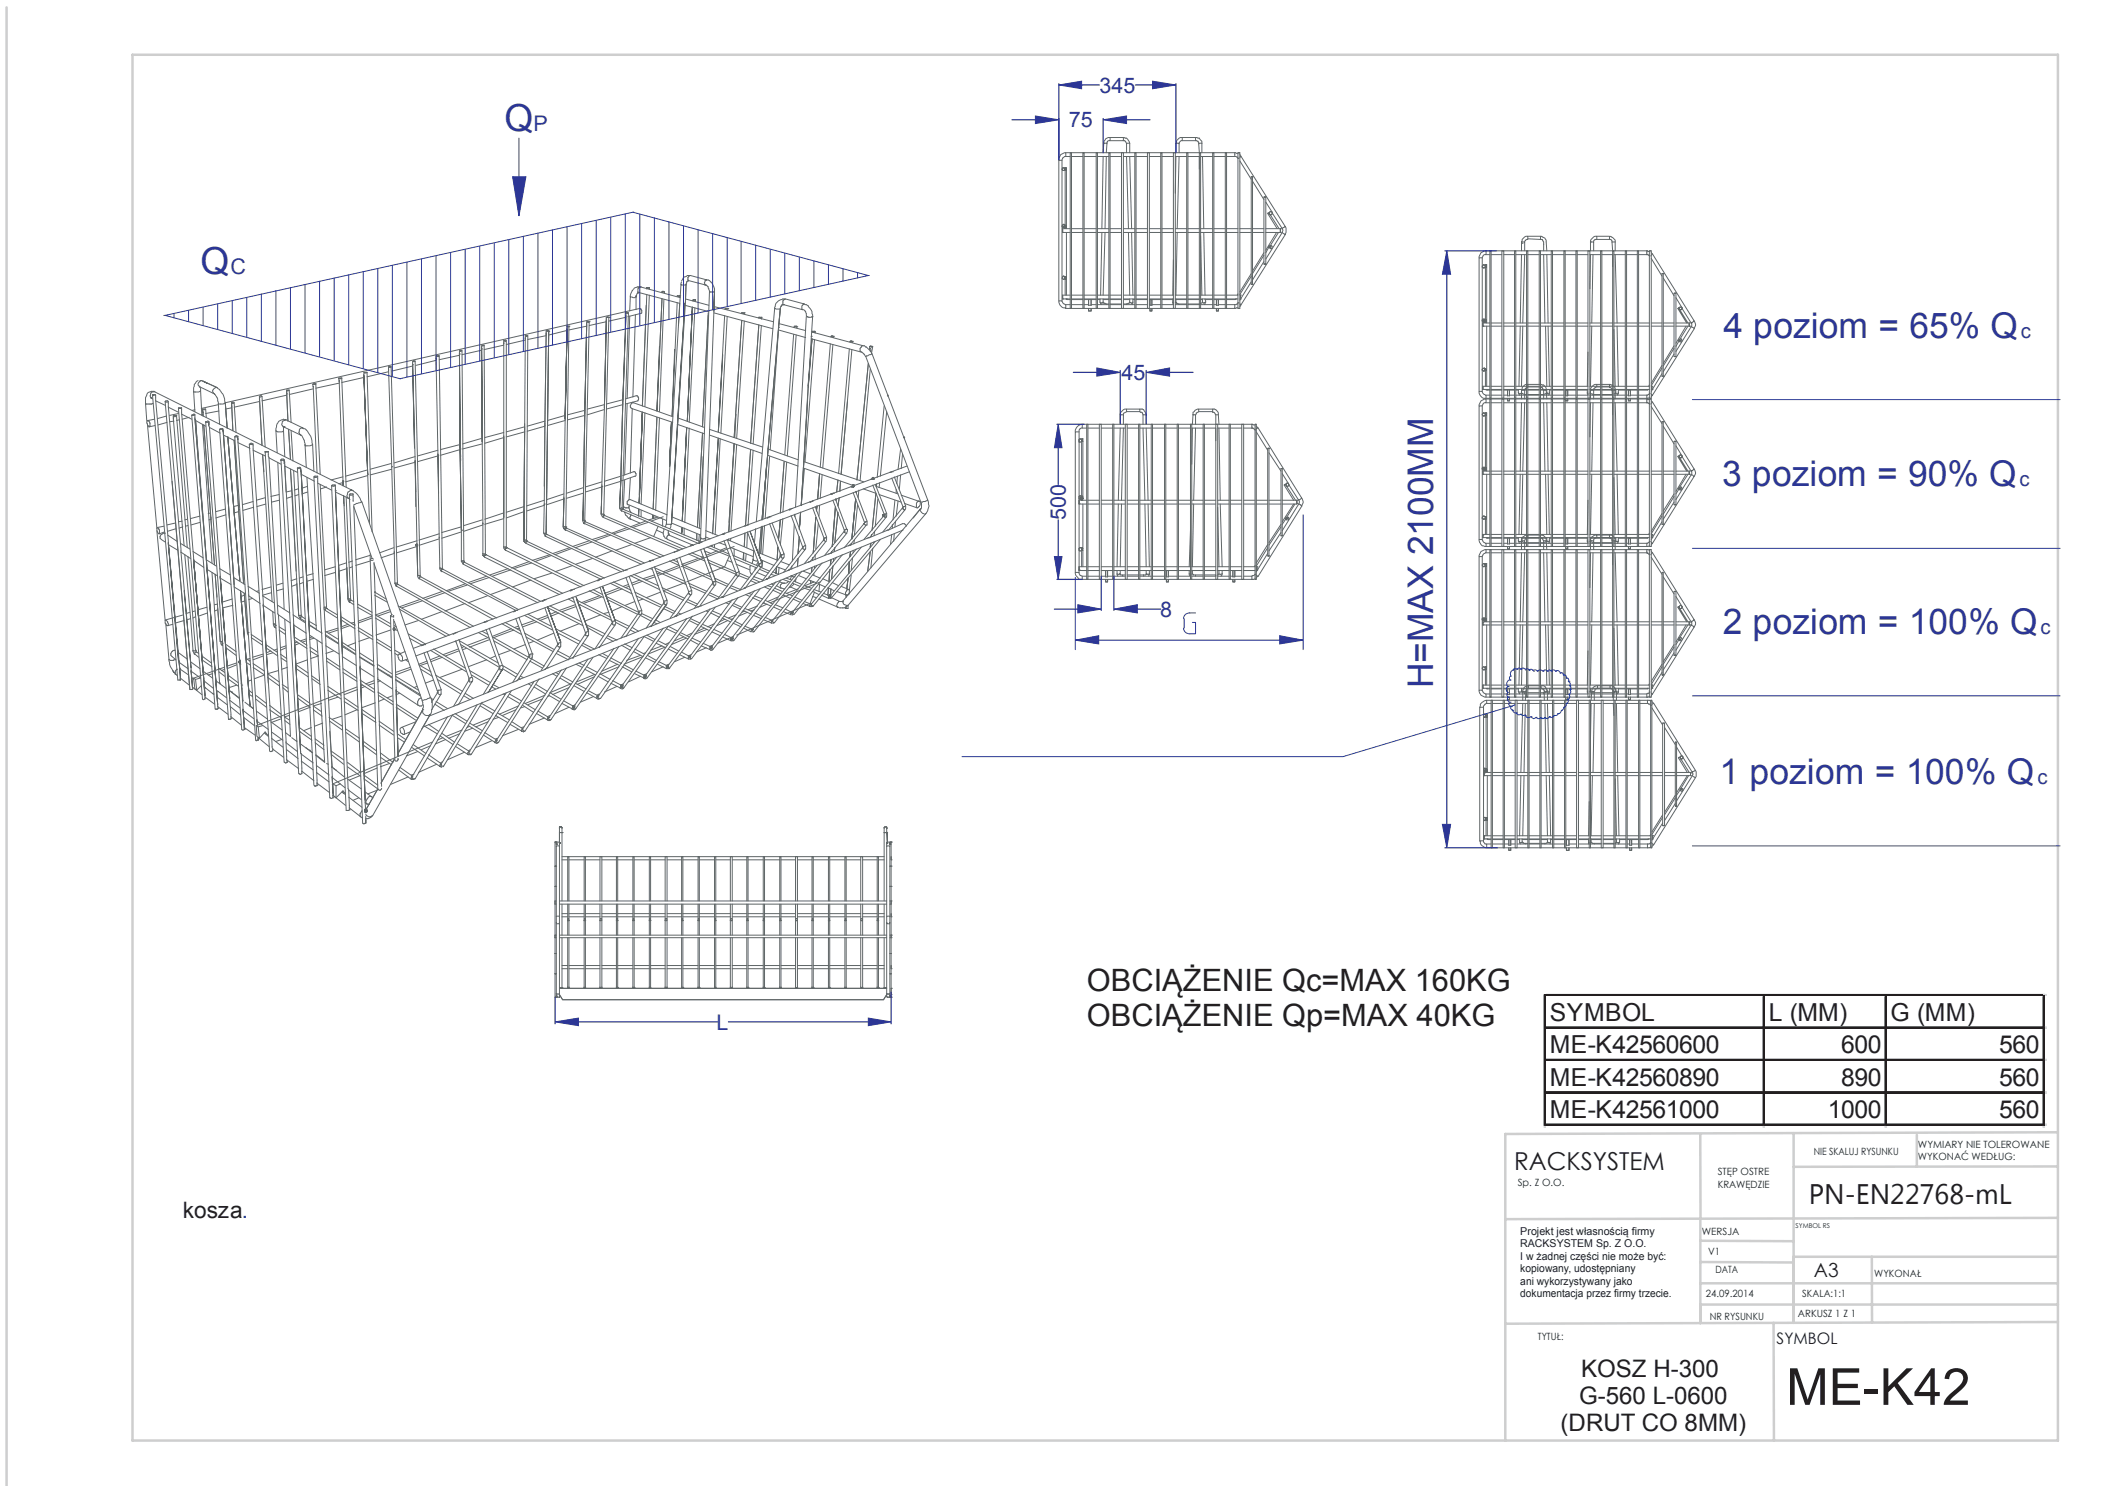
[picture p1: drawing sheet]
<svg xmlns="http://www.w3.org/2000/svg" width="420mm" height="297mm" viewBox="0 0 420 297" stroke-linecap="round" stroke-linejoin="round" font-family="sans-serif">
<defs><g id="words">
<text font-size="10.2" fill="#231f20" x="357.1" y="280.8">ME-K42</text>
<g font-size="7.5" fill="#2c3695">
<text x="100.8" y="26.2">Q</text>
<text x="40.1" y="54.8">Q</text>
</g>
<g font-size="7.1" fill="#2c3695">
<text x="344.5" y="67.5">4 poziom = 65% Q</text>
<text x="344.3" y="97.2">3 poziom = 90% Q</text>
<text x="344.4" y="126.7">2 poziom = 100% Q</text>
<text x="286.5" y="137.6" transform="rotate(-90 286.5 137.6)">H=MAX 2100MM</text>
<text x="343.8" y="156.7">1 poziom = 100% Q</text>
</g>
<g font-size="6.2" fill="#231f20">
<text x="217.3" y="198.1">OBCIĄŻENIE Qc=MAX 160KG</text>
<text x="217.3" y="205">OBCIĄŻENIE Qp=MAX 40KG</text>
</g>
<text font-size="5.6" fill="#231f20" x="361.6" y="240.6">PN-EN22768-mL</text>
<g font-size="4.9" fill="#231f20">
<text x="309.8" y="204.1">SYMBOL</text>
<text x="353.6" y="204.1">L (MM)</text>
<text x="378" y="204.1">G (MM)</text>
<text x="309.8" y="210.6">ME-K42560600</text>
<text x="368.1" y="210.6">600</text>
<text x="399.6" y="210.6">560</text>
<text x="309.8" y="217">ME-K42560890</text>
<text x="368.1" y="217">890</text>
<text x="399.6" y="217">560</text>
<text x="309.8" y="223.5">ME-K42561000</text>
<text x="365.4" y="223.5">1000</text>
<text x="399.6" y="223.5">560</text>
<text x="302.7" y="233.8">RACKSYSTEM</text>
</g>
<g font-size="4.8" fill="#231f20">
<text x="316.1" y="275.2">KOSZ H-300</text>
<text x="315.7" y="280.6">G-560 L-0600</text>
<text x="312" y="286">(DRUT CO 8MM)</text>
</g>
<text font-size="4.5" fill="#231f20" x="36.5" y="243.5">kosza.</text>
<g font-size="4.3" fill="#2c3695">
<text x="219.8" y="18.5">345</text>
<text x="106.7" y="26.2">P</text>
<text x="213.7" y="25.5">75</text>
<text x="46" y="54.8">C</text>
<text x="224.2" y="75.9">45</text>
<text x="213.1" y="103.9" transform="rotate(-90 213.1 103.9)">500</text>
<text x="231.9" y="123.3">8</text>
<text x="143.2" y="205.9">L</text>
</g>
<g font-size="4" fill="#2c3695">
<text x="404" y="67.5">c</text>
<text x="403.7" y="97.2">c</text>
<text x="407.9" y="126.7">c</text>
<text x="407.3" y="156.7">c</text>
</g>
<text font-size="3.9" fill="#231f20" x="362.6" y="255.3">A3</text>
<text font-size="3.2" fill="#231f20" x="355.2" y="268.7">SYMBOL</text>
<g font-size="2.2" fill="#231f20">
<text x="303.9" y="246.8">Projekt jest własnością firmy</text>
<text x="303.9" y="249.3">RACKSYSTEM Sp. Z O.O.</text>
<text x="303.9" y="251.8">I w żadnej części nie może być:</text>
<text x="303.9" y="254.3">kopiowany, udostępniany</text>
<text x="303.9" y="256.8">ani wykorzystywany jako</text>
<text x="303.9" y="259.3">dokumentacja przez firmy trzecie.</text>
</g>
<g font-size="2" fill="#231f20">
<text x="362.6" y="230.8">NIE SKALUJ RYSUNKU</text>
<text x="383.4" y="229.4">WYMIARY NIE TOLEROWANE</text>
<text x="383.4" y="231.9">WYKONAĆ WEDŁUG:</text>
<text x="303.4" y="237">Sp. Z O.O.</text>
<text x="343.4" y="234.9">STĘP OSTRE</text>
<text x="343.4" y="237.4">KRAWĘDZIE</text>
<text x="340.2" y="246.8">WERSJA</text>
<text x="341.5" y="250.8">V1</text>
<text x="342.9" y="254.3">DATA</text>
<text x="374.7" y="255.2">WYKONAŁ</text>
<text x="341" y="259.2">24.09.2014</text>
<text x="341.8" y="263.7">NR RYSUNKU</text>
<text x="359.4" y="263.3">ARKUSZ 1 Z 1</text>
<text x="360.3" y="259.2">SKALA:1:1</text>
<text x="307.4" y="267.9">TYTUŁ:</text>
</g>
<text font-size="1.3" fill="#231f20" x="358.9" y="245.5">SYMBOL RS</text>
</g></defs>
<g fill="none" stroke="#cecece" stroke-width=".5">
<path d="M1.3 1.5v295.6M26.5 10.9h384.9v277h-384.9zM339.9 226.7v16.9M358.6 226.5v37.9l-.1-13.2M383.2 226.8v6.4M411.3 226.3l-110.4 .3v61.3M411.4 233.1l-52.8 .1M339.9 256.5h71.5M339.9 252.2l18.7 .1M339.9 248l18.7 .1M339.9 243.6v20.8M358.6 251.2h52.8"/>
<path d="M374.2 251.2v13.1M411.4 243.4l-110.5 .3M339.9 260.7h71.5M354.5 264.4l.1 23.5M411.4 264.2l-110.5 .4"/>
</g>
<g fill="#fff">
<path d="M31.3 258.4h171v7.6h-171z"/>
<path d="M64.3 268h141v7.4h-141z"/>
<path d="M36.8 218.4h160.2v4.4h-160.2z"/>
<path d="M36.8 224h85.1v4.2h-85.1z"/>
<path d="M36.8 229.3h140.9v4.4h-140.9z"/>
<path d="M36.8 234.9h166.2v4.2h-166.2z"/>
<path d="M36.8 245.6h168.7v4.4h-168.7z"/>
<path d="M36.9 251.2h69.7v4.3h-69.7z"/>
</g>
<path d="M215 127.9h4.6v-.8zM215 127.9h4.6v.8z" fill="#2c3695"/>
<path d="M215 127.9l4.6-.8v.8zM215 127.9h4.6v.8z" fill="none" stroke="#2c3695" stroke-width=".2"/>
<path d="M255.8 127.1v.8h4.7zM255.8 127.9h4.7l-4.7 .8z" fill="#2c3695"/>
<path d="M236.6 125.5a1.16 1.16 0 0 0 1.3 1.2M237.9 122.5a1.18 1.18 0 0 0-1.3 1.1M255.8 127.1l4.7 .8h-4.7zM255.8 127.9h4.7l-4.7 .8z" fill="none" stroke="#2c3695" stroke-width=".2"/>
<g fill="none" stroke="#5f6667" stroke-width=".2">
<path d="M30.2 79.6h.2l-.3-.1 .3 .1-.2-.1a.7 .7 0 0 1 0-.9 .7 .7 0 0 1 .8-.3l39.6 19.8a.82 .82 0 0 0-1.1 .7 .57 .57 0 0 0 .2 .8l-2.7-1.3M30.4 79.6l.1 .1M30.5 79h.1M30.5 79l.1 .1 .5-.1-.6-.1 5 57h.6M31 78.3a1.22 1.22 0 0 0-1.8 .9l-.1 .3v1.3h1.3l.2-.2M31.1 79l4.6 53 .1 .1-2.2-23.6 2.1 23.5M38.7 77.6v.6M39.6 76.1l-.8 .7-.1 .7M39.8 77.3h.2M40 76.1h.4M40.1 77.5v.6M40.1 78.1a1.41 1.41 0 0 1-1.4 .1l.3 4.1"/>
<path d="M40.1 78.1l.3 4.9M40.4 76.1l3 1.4a.69 .69 0 0 0-.8 .4 .69 .69 0 0 0 .3 .8v.2M40.4 76.1a.68 .68 0 0 0-.7 .5 .68 .68 0 0 0 .3 .7l2.9 1.4a2.83 2.83 0 0 1 .7 1.9M40.5 76.2l3 1.4a4.8 4.8 0 0 1 1.5 2.9M29.1 80.6l.2 3.6M29.5 84.8l1.9 20.9M31.1 80.1l1.9 .9M33 80.2l.1-.1 .5 .1 4.6 53.3-1.4-15.4M33 80.2l4.9 57.6 .7-.1-.1-.4M33 80.2l.1 .2 .5-.2M33.6 81.4l2.1 1M34.4 96.2l3.5 41.6"/>
<path d="M35.7 81.6h.1M35.7 81.6l.6-.1h-.6v.1l4.8 58.1 .1 .1 .4-.1v-.6M36.3 82.8l2 1M36.3 81.5l3.8 46.6M39 82.9l.1 1.1M39 82.9l-.3-.1-.4 .1v.1l4.7 58.7 .6-.1-.1-.4M39 82.9l-.7 .1M39.1 83.9l2.3 29.5M39.1 84l1.4 18.9M39.1 84l.2 3.6M39.1 84l2 1.2M40.5 84.8l1.9 27.7"/>
<path d="M41.1 84.3l4.6 59.5 .5-.2v-.3M41.1 84.3v.1l.6-.1M41.1 84.3l.4-.1 .2 .1M41.7 84.3l.2 1.1M41.7 84.9v-.6v.8M41.9 85.4l4 54.3-1.9-24.5 1.9 24.4M41.9 85.4l2.1 1.2M44.5 85.7l-.6 .1 4.4 60 .1 .1h.3l.3-.2-.2-.5M44.5 85.7l2.3 31.2M44.5 85.7v.1h-.6M44.7 87l2.2 1.1M44.7 86.4l-.2-.6 2.3 31.1"/>
<path d="M44.7 86.6l2.1 30.2M45 80.5l.4 5.1zM45 80.5a1.35 1.35 0 0 1-1.4 .1l.3 4.2M45 80.5l.4 5.1M45.5 87.3l2.4 28.8M46.9 87.2l.3-.1 .4 .1-.3 .1h-.4zM46.9 87.3l4.2 60.6 .1 .2 .4-.2v-.5l2.2 1.8M47.6 87.2l3.8 56.7M47.6 87.8l-.2-.6 .2 .8M47.6 88.5l2.4 1.1M49.8 88.8h.7l.1-.1-.5-.1-.3 .2 4.1 61.3 .4 .1 .2-.1v-.5l-.1-.1-.1-3.7-1.7-24.9 .9 13.5M50.6 88.7l3 47.8"/>
<path d="M50.6 90l2.4 1.1M53 90.2h.1M53 90.2h.6M53.6 90.2l1.9 32.6 .2 .1 1.5 24.9 .1 4.1 2.4 1.7M53.6 90.2v.2h-.6v-.2l3.8 62.2 .4 .1 .2-.3M53.8 91.5l2.4 1.3M55.5 92.4l1.3 29.3M56.2 91.9h.1M56.2 91.9l.1-.1 .5 .1M56.5 85.3h.2M56.7 85.3h.1M56.7 85.6v.5"/>
<path d="M56.7 86.1a1.17 1.17 0 0 1-1.5 0l.2 4.4M56.7 85.4v.2M56.7 86.1l.2 5.2M56.8 85.3h.1M56.8 91.9l3.5 62.2M56.8 92.6v-.6l.1 .8M56.8 91.9v.1h-.6v-.1l3.5 62.7 .3 .2 .3-.2v-.5M56.8 85.3l-.1 .3M57.2 83.9l3.4 1.7a.58 .58 0 0 0-.8 .6l-.1 .2 .4 .6-3.4-1.7a.74 .74 0 0 1-.3-1l.8-.4a1.48 1.48 0 0 0-1.9 1.4l-.1 .8M59.5 93.5l3.2 63.4 .3 .3 .4-.2-.1-4.5-3.2-58.8v.6M59.5 93.5l.1 .2h.5v-.2M59.5 93.5l.3-.1 .3 .1"/>
<path d="M59.5 94.4l-2.6-1.2 .3 5M60.1 93.5l1.8 33.1-1.7-32.1M60.2 87h-.1a2.86 2.86 0 0 1 .9 1.8M60.2 94.8l2.7 1.4M60.6 85.6a3.1 3.1 0 0 1 1.8 2.5l.1 .7M61.4 95.4l1.9 30.5M62.5 88.8a1.53 1.53 0 0 1-1.5 .2v-.2l.2 4.6M62.5 88.8l.2 5.4M62.7 95.3l.6 .1 .2-.2h-.6l-.2 .1 3.2 64.1 .3 .2 .3-.2v-.5M63.5 95.3l3 63.3-.1-3.3M63.5 96.6l2.8 1.4M66.3 97.1h.1"/>
<path d="M66.3 97.1l.5 .1 .2-.3h-.6l-.1 .2 2.9 64.9h.5l.1-.7-.1-3.5-.1-.1-2.6-59.9M67 98.1h.1M67 96.9l1.4 33.8-1.4-32.6M69.8 98.8l.7 .2 .1-.3h-.6l-.2 .1 2.7 65.7 .1 .1 .5-.1v-.7M70.6 98.8v1.4M31.4 106.2l1.6 17.8M41.4 113.4l1.9 24.3-1.9-24.3 1.9 24.2M41.4 113.3l-2.4-29.6 2.4 29.7M42.4 114.4l1.5 22M46.8 116.9l2 28.1M48.1 118.1l1.9 22.9zM48.1 118.1l1.9 22.9"/>
<path d="M70.7 101.1l1.3 32M74 111.9l.1 .1 .5-.1M74.4 111.6h.1M74.4 111.6l-.4 .1v.2l1.5 45.9 .5 .1 .3-.3M74.8 112.4l1.5 44.8M33.1 124.7l.7 7.2 .9 .1 .3-.1v-.2M33.8 131.7l.2 1.4 .5 .9M34.8 134.4l-.3-.4 .7 .8M35.3 133.8h.1M35.3 133.8l-.3 .3v.6l.4 .3M35.8 132.1l.3 3.1M35.9 133.5l.2 .3"/>
<path d="M35.9 133.6l.2 .2M36.1 135.3v.1M36.1 135.3l-.3-3.2 .3 3.8M36.1 135.3v.6M36.1 133.8l1.6 1.1M36.1 135.5l1.7 1.4M38.2 134l.3 3.2zM38.2 133.5l.3 3.6M38.3 135.4l.4 .4M38.5 137.2v.1M38.5 137.3l1.9 1.5M40 126.4l-1.3-14.4 2 23.8-2-24.1 2 24"/>
<path d="M40.7 135.8l.3 3.3zM40.7 135.8l.2 2.1M40.7 135.9l.3 3.1M40.9 137.3l1.9 1.5M41 139.3l1.9 1.4M43.3 137.8l.2 3.1-.2-3.2 .2 3.5M43.4 139.3l2 1.6M43.9 136.5h.1M43.9 136.4v.3M43.9 136.4v.1M45.8 137.9l.6 .5M45.9 139.7l.3 3.6"/>
<path d="M46.3 138.3h.1M46.3 138.3l1.5 1.2M47.9 131.7l.7 8.4-.2-.1M56.9 123.8l1.2 23.4M58.7 124.8l1.4 25.5zM58.7 124.7v.1M63.4 127.9l1.5 24.5M72 133.1l1.1 29.4M72 133.1l1 26.9-1-26.7M78.1 123.1l.5 .2 .1-.3v.4M78.4 122.9l-.3 .1v.1l.8 28.9 .5 .1 .2-.5M78.7 123.8l.5 14"/>
<path d="M79.2 137.8l.4 13.4-.4-13.3M79.2 137.8l.4 13.4M43.1 141.7h.1M43.5 141.2l2 1.5M45.7 143.8h.1M46 141.2l2.1 1.7M46.2 143.6h.1M46.2 143.3l2 1.6M48.6 141.7l.2 4.1zM48.7 143.4l2.2 1.6M48.8 145.8h.1M48.8 145.4l2.2 1.5"/>
<path d="M50 141v-.1v.2l.6 .5M50 141l-.2 .1M51.4 143.9l.1 1zM52.9 146.5l.7 .7M54.3 147.6l2.2 1.7M54.5 149.7l2.2 1.7M57.3 151.9l.1 .3zM57.3 152.4h.1M57.3 149.8l2.3 1.8M59.3 148.1v.1M60.2 152.1l2.4 1.8M60.3 154.1l2.4 1.9"/>
<path d="M61.1 149.5l.9 .6M61.9 150h.1M61.9 150l.6 .5M62.9 157h.1M63.1 150.8l1.8 1.4M63.3 154.4l2.5 1.9M63.4 156.9h.1M63.4 156.5l2.5 1.9M65.9 146.2l.5 7M66.4 155.1l.1 3.8M66.4 153.2l-.1 .2M66.4 153.2l.4 .4"/>
<path d="M66.4 156.8l.1 .1M66.5 159.4h.1M66.5 158.9l2.6 2.1M66.7 153.6l.6 .4M68.3 158.3l.8 .5M69.7 159.3l2.7 2M79.6 151.6v.3zM69.8 161.9h.1M69.8 161.5l2.3 1.7-.1-.6 .4-.6M73 162.1h.1M73.1 162h.1M73.1 163.1v.9"/>
<path d="M73.1 162.7l.5 .5h.5l.4-.2-.6 .5-.7 .1M73.1 161.9h-.1l.1 .1"/>
</g>
<path d="M73.1 161.7h.1" fill="none" stroke="#5f6667" stroke-width=".2"/>
<path d="M73 161.7h.2zM73.1 161.7h.1z" fill="#5f6667"/>
<path d="M73 161.7h.2zM73.1 161.7h.1z" fill="none" stroke="#5f6667" stroke-width=".2"/>
<path d="M73 161.9h.2zM73 161.7v.2h.2zM73 161.7h.2v.2z" fill="#5f6667"/>
<path d="M73 161.9h.2zM73 161.7l.2 .2h-.2zM73 161.7h.2v.2zM73 161.9h.2" fill="none" stroke="#5f6667" stroke-width=".2"/>
<path d="M73 161.9h.2zM73 161.9h.2zM73 161.9h.2zM73 161.9h.2z" fill="#5f6667"/>
<path d="M73 161.9h.2zM73 161.9h.2" fill="none" stroke="#5f6667" stroke-width=".2"/>
<path d="M72.9 161.9h.3zM73 161.9h.2z" fill="#5f6667"/>
<path d="M72.9 161.9h.3zM73 161.9h.2z" fill="none" stroke="#5f6667" stroke-width=".2"/>
<path d="M72.9 161.9h.5zM72.9 161.9h.5zM72.9 161.9h.5zM72.9 161.9h.5z" fill="#5f6667"/>
<path d="M72.9 161.9h.5zM72.9 161.9h.5" fill="none" stroke="#5f6667" stroke-width=".2"/>
<path d="M72.9 162h.5zM72.9 161.9v.1h.5zM72.9 161.9h.5v.1z" fill="#5f6667"/>
<path d="M72.9 162h.5zM72.9 161.9l.5 .1h-.5zM72.9 161.9h.5v.1z" fill="none" stroke="#5f6667" stroke-width=".2"/>
<path d="M72.9 162h.5zM72.9 162h.5zM72.9 162h.5z" fill="#5f6667"/>
<path d="M72.9 162h.5zM73.4 162h-.5" fill="none" stroke="#5f6667" stroke-width=".2"/>
<path d="M72.9 162h.5zM72.9 162h.5zM72.9 162h.5zM72.9 162h.5zM72.9 162h.5zM72.9 162h.5z" fill="#5f6667"/>
<path d="M72.9 162h.5zM73.4 162h-.5" fill="none" stroke="#5f6667" stroke-width=".2"/>
<path d="M72.9 162.1h.5zM72.9 162.1h.5zM72.9 162v.1h.5zM72.9 162h.5v.1z" fill="#5f6667"/>
<path d="M72.9 162.1h.5zM72.9 162l.5 .1h-.5zM72.9 162h.5v.1z" fill="none" stroke="#5f6667" stroke-width=".2"/>
<path d="M72.9 162.1h.5zM72.9 162.1h.5zM72.9 162.1h.5zM72.9 162.1h.5z" fill="#5f6667"/>
<path d="M72.9 162.1h.5z" fill="none" stroke="#5f6667" stroke-width=".2"/>
<path d="M72.9 162.1h.5zM72.9 162.1h.5z" fill="#5f6667"/>
<path d="M72.9 162.1h.5z" fill="none" stroke="#5f6667" stroke-width=".2"/>
<path d="M72.9 162.2h.5zM72.9 162.2h.5zM72.9 162.1v.1h.5zM72.9 162.1h.5v.1z" fill="#5f6667"/>
<path d="M72.9 162.2h.5zM72.9 162.1l.5 .1h-.5zM72.9 162.1h.5v.1z" fill="none" stroke="#5f6667" stroke-width=".2"/>
<path d="M72.9 162.2h.3zM72.9 162.2h.5z" fill="#5f6667"/>
<path d="M72.9 162.2h.3zM72.9 162.2h.5z" fill="none" stroke="#5f6667" stroke-width=".2"/>
<path d="M73 162.2h.2zM73 162.2h.2zM72.9 162.2h.3zM72.9 162.2h.3z" fill="#5f6667"/>
<path d="M72.9 162.2h.3zM73 162.2h.2z" fill="none" stroke="#5f6667" stroke-width=".2"/>
<path d="M73 162.2h.2zM73 162.2h.2z" fill="#5f6667"/>
<path d="M73 162.2h.2z" fill="none" stroke="#5f6667" stroke-width=".2"/>
<path d="M73 162.2h.2zM73 162.2h.2zM73 162.2h.2zM73 162.2h.2z" fill="#5f6667"/>
<path d="M73 162.2h.2z" fill="none" stroke="#5f6667" stroke-width=".2"/>
<path d="M73 162.2l.1 .2zM73 162.2h.2l-.1 .2z" fill="#5f6667"/>
<g fill="none" stroke="#5f6667" stroke-width=".2">
<path d="M126.5 58h-.1l-.3 .6-.1 .6M126.6 57.9l.4-.4 1-.2 8 2.2M127.1 59.1v.3l.3-.8 .4-.1 8.1 2.1-.3 4.5M127.5 58.5h.1M127.8 57.3a.98 .98 0 0 0-.1 1.2M128 57.3h.1M129.3 57.5v.2v-.2h.5v.1h-.5zM129.3 58.9l-.9 22.2 .8-20.1M129.8 57.5v.4M129.8 59l-.9 22.3M132.3 58.2l.5 .2h-.5v.1zM132.7 59.9l-.9 22.4"/>
<path d="M132.8 58.4v.2M135.4 59.1h.1M135.5 59.1l-.1 .1M135.5 59.1h.4M135.5 59.1l.1 .1 .3-.1M135.8 59.2h.1M135.9 59.1h.1M135.9 59.1v.3M136.3 56.1a1.67 1.67 0 0 1 1.7-1l-.5 .3 .1 .7M136.3 56.3l-.2 .5M137 59.7l4.7 1.3M137.1 56.8l-.1 3.7z"/>
<path d="M137.1 56.8l-2.9 47.9 2.7-44.1M137.1 56.8v.2h-.8l-.2-.2-2.9 47.7M137.4 56.2h.1zM137.4 56.2l-.3 .6M137.5 56.1h.1M137.6 56.1l-.1 .1M138 55.1l3.3 .9h-.1a.57 .57 0 0 0-.4 .4 .57 .57 0 0 0 .3 .6l-3.5-.9M141.1 57l.1 .1M141.2 57l.4 .3 .2 1.1M141.3 56a2.12 2.12 0 0 1 1.5 2.4M141.8 58.4l-1.7 49M141.8 58.4h1"/>
<path d="M142.8 58.4l-.1 3.6M157 59.7l3.8 1.1a.68 .68 0 0 0-.4 1.1l-3.8-1M77.7 74v-.1l1.1 36.5v-.2M77.7 73.3v.1h.4l.1-.1M77.8 73.3h.1M78.2 73.3l1.2 43.3h-.5M78.2 73.3h-.5v.6v-.1M109.2 66.7l-.3 18.1zM109.2 66.5v.2v-.6h.5l-.5 40.5M109.2 66.8v-.1l-.3 18.2M109.2 66.2h.5l-.5 40.4M109.7 66.2h.1"/>
<path d="M109.7 66.2l-.5 40.4zM125.9 63.2l-.5 16.4M127 62.9l-.5 16.5M127.1 61.9v-2.5a.93 .93 0 0 1-1.1-.2l-.1 3M131.8 69.2l-.5 12.9 1-22.4-1 22.4M135.4 60.5l-1 22.7 .5-13.3M136.9 61l4.8 1.3M137 60.4l-2.8 44.3M138.4 61.4l-1 22.8M138.5 60v.1v-.1h.5M138.5 60v-.1h.5v.4M138.5 60v.1"/>
<path d="M138.9 61.5l-1.1 22.9M141.6 63l-1.2 22.3zM141.6 62.5l-1.2 22.8M142.7 62l-1.6 45.6M142.7 61.3l11.9 3M142.7 61.9v.1M142.7 62.5l11.8 3.2M144.4 73.2l-.8 13.1M144.9 63l-1.3 23.3 .9-15.4M145 61.6v.2l.1-.2zM145.1 61.6h.3M145.1 61.6l.1 .2 .2-.2"/>
<path d="M145.4 61.6h.1v.3M145.4 63.3l-1.3 23.3M145.5 61.6h.1M148.3 64.1l-1.5 23.4M148.3 62.5v.2v-.2h.5l-.1 .2zM148.8 62.5h.1M148.8 62.5v.3M148.8 64.2l-1.5 23.4M151.7 64.9l-1.7 23.7zM151.7 63.4v.1l.1-.1zM151.7 64.9l-1.7 23.7M151.8 63.4h.4v.1z"/>
<path d="M152.2 63.4h.1zM152.2 65.1l-1.6 23.6M152.3 63.4l-.1 .4M154.9 61.6l1.1 .2v-.2l-3.7 42.3M154.9 61.6l-3.7 42.7M155.2 70.6l-2.9 33.3M155.6 65.4h.1M155.7 64.7l5.4 1.4M156 61.6l-.4 3.8M156 61.6l-3.7 42.3M156.1 61.3l-.1 .3M156.1 61.1v.2"/>
<path d="M156.2 61l-.1 .3M156.4 60.9l-.2 .1 .4-.1h-.1M156.5 60.9v-.8l.5-.4a1.92 1.92 0 0 0-2.1 1.9M156.5 60.9h.3M156.6 60.9h.1M158.7 66.8l-1.8 24.1zM158.8 65.3v.1M159.2 67l-1.8 24.1M159.3 65.3h.1M159.3 65.3h-.5v.1M159.3 65.3v-.1h-.5v.2M159.3 65.3v.3"/>
<path d="M160.4 61.9a.93 .93 0 0 1 .8 1.1 .96 .96 0 0 0 1.2 .3l-.2 3.9M160.8 60.8a2.63 2.63 0 0 1 1.6 2.5M161.1 67.5l-5.5-1.6-1.6 24M161.2 63.3l-2.2 38.1M161.3 63.3h.1M161.6 77.1l.7-9.4-.7 9.8M161.7 74.8l-1.5 26.2M162.2 66.3l10.4 2.8h-.3l-.4 .5v.6l.3 .2M162.2 67.7l10 2.7M162.2 67.2h.1M162.2 67.2l-2 33.8M162.2 67.2v.1"/>
<path d="M162.3 63.3h.1M162.3 67.7l-.7 9.5M162.4 66.2l.6 .1v.3M162.4 66.2h.6v.1M162.4 66.2v.3M162.8 66.3h.1M162.8 67.8l-1.9 24.5M166 68.7l-2 24.7M166.1 67.2l.3-.1 .2 .2zM166.1 67.2v.1M166.5 68.9l-2 24.6M166.6 67.2h.2z"/>
<path d="M166.8 67.2l-.2 .3M169.8 69.7l-2.2 25M169.9 68.2h.1M169.9 68.2v.2M170 68.2v-.1l.4 .1M170 68.2l.3 .2 .1-.2M170.3 69.9l-2.2 24.9M170.4 68.2h.1M170.4 68.2h.1l-.1 .3M172.2 70.4l.9 .9M172.6 69.1a3.2 3.2 0 0 1 1.7 1.7l-1.2 .5M173.6 72.7l-2.3 23.2z"/>
<path d="M173.6 72.7l-2.3 23.2M173.8 69.2h.1M173.8 69.2v.7v-.3l.3 .1v.5h-.1M173.8 69.2l.3 .2 .4-.2-.3 1.4M173.8 69.2l.3-.1 .4 .1M174 73.8l-2.1 22.3M174.3 70.8l11.2 29.2-.5 .2-.9 .2-11-29.1M177.4 79h.1M177.5 79v.2M177.5 79v.1M69.7 99.6l.3 .3M70.6 98.1a4.4 4.4 0 0 1 1.8 2.3l-1.2 .2-.5 .3v.1"/>
<path d="M78.3 93.3h.1M108.9 84.9v.2M108.9 84.9l-.1 15.8M124.9 95.9l-.3 5.3M125.4 80.6l-.5 14.3M125.8 99.9l-.4 .3 .1 .7 7.7 3.1M125.8 99.9l7.5 3M126 95.6l-.2 4.3M126.4 81.6l-.4 12.9M126.5 80.4v.1M128.4 82.4l-.6 18.2zM128.4 82.4l-.6 16.6"/>
<path d="M128.9 82.5l-.7 18.2M131.3 83.4l-.7 18.4zM131.3 83.4l-.7 18.4M131.8 83.5l-.7 18.5M134.2 84.4l-.3 8.9zM134.2 84.4l-.3 8.9M134.5 83.3l-7.9-2.8a.63 .63 0 0 0-.6 .4 .63 .63 0 0 0 .3 .7l8.2 2.8M135.4 84.8l5.4 1.9M135.5 83.5l5.3 1.9M137.3 85.4l-.9 18.8M137.8 85.6l-.9 18.8M140.4 86.6l-1 18.8z"/>
<path d="M140.4 86.6l-1 18.8M140.6 91.3l-.8 14.2M141.8 85.8l10.7 3.6M141.8 87l10.5 3.6M143.6 87.6l-1.1 19.1 1.1-19.1-.9 14.3M144 87.7l-1 19.1M147.1 82.8l-.2 4.7M147.3 88.8l-1.2 17.4M150 89.9l-1 15.1M150.6 90l-1.1 14.9M153.2 93.3l-.7 10.5M153.5 89.7l6 2.2"/>
<path d="M153.5 91l6 2.2M153.8 91.3l-.8 12.4M156.8 92.3l-.8 10.2zM156.8 92.3l-.8 10.2M157.3 92.4l-.8 10M160.6 93.5l10.1 3.6M160.7 92.3l12 4M160.8 93.7l-.6 7.3M163.8 94.7l-.3 5M164.3 94.9l-.3 4.7M167.1 99.7v.3M167.5 95.9l-.2 2.4z"/>
<path d="M167.5 95.9l-.2 2.4M167.8 99.5l-.3 1.6M168 96.2l-.1 2M171.1 99.7l-.8 8M171.2 98.2v.3v-.3v.1M171.7 98l-.1 1.5M172.6 97.7l2.5 .9-.8 7.3M175.1 98.6l-.8 7.3zM175.1 97.2l4.4 1.5M175.2 96.7v.5M175.5 99.7l-.5 5.5M175.7 98.8l4.5 1.6"/>
<path d="M175.9 96.4l-.2 1.1M176.7 81.1l-1.3 14.3M177.3 82.3l-1.3 12.9M177.9 94.4h.1M178.3 95.6l2.2 5.8M178.4 94.3h.1M178.4 94.3l-.5 .1M178.8 95.3l2.2 5.8-.5 .1v.2M178.9 100l-.4 3.9M179.1 97.8v.8M179.4 95.2l-.1 1.5M180 89.7l-.5 4.1"/>
<path d="M180 94.9l-.2 2.9M180.2 99l3.6 1.2-.1-.1a.9 .9 0 0 0-.4 1.4l-2.5-.9M180.4 90.7l-.2 3M180.7 87.5h.1M180.7 87.3h.1l-.1 .2M180.8 87.3v.4M185.5 100a2.79 2.79 0 0 1-.4 2.6M32.9 106.6h.1M32.9 106.6a.75 .75 0 0 0-.8 .4 .75 .75 0 0 0 .2 .8l.7 .5M33.5 106.9l1.9 1.3M33.6 108.8l1.9 1.2M36.1 108.6l1.8 1.1"/>
<path d="M36.2 110.4l1.9 1.2M38.6 110.2l2 1.3M38.7 112l2 1.4M41.2 111.9l2.1 1.2M41.4 113.8l2 1.2M43.9 113.6l2.1 1.3M44 115.5l2.2 1.3M46.7 115.4l2.3 1.4M46.8 117.3l2.3 1.4M49.6 117.2l2.3 1.4M49.7 119.1l2.3 1.5M52.5 119.1l2.3 1.4"/>
<path d="M70.7 101.2l3.7 10.4M72.4 100.4l13.6 38.9-.2 .3-1.4 .4-5.6-15.9M74.8 112.6l3.5 10.3M78.8 110.5v-.1l.1 6.2M78.9 116.6h.1M78.9 116.6l.3 .6h.1h-.1l.1-.4h.3M79.3 117.2l14.7 8.2M79.4 116.6l.2 .2h-.2h.2M79.6 116.8l15 8.4M108.7 106.6l.2 .6 15.3 7.1M108.8 100.7h.1M108.8 100.9v-.2l-.1 5.9 .2 .1 .3-.1"/>
<path d="M109.2 106.6l.1 .2M109.3 106.8h.1M109.3 106.8l15.6 7.2M109.3 106.8l-.2 .1v.3h.1M124.9 102.4h.1M124.9 102.4l.2 .6 .9 .8-.1-.4 .2-.5M125.8 101.5l.3 1M125.8 101l-.2 .5h-.6l-.4-.3 .1 .7M126 115l5.8 2.8M126 103.8h.1zM126.1 103.8l1.8 .7M126.6 114.8l5 2.3"/>
<path d="M127.7 101.8v1.3zM127.7 101.8v.6M127.8 101.8l-.1 1.3zM128.2 102v1.3M129.8 112.1h.1M129.9 112.1h.1M130.1 112l-.2 .1M130.3 112h.1l-.6 .1v.2M130.3 113.5l2.4 6.7M130.4 112h.1M130.6 103v.7zM130.6 103v.7"/>
<path d="M130.8 113.3l2.5 6.7-.6 .2M130.9 103.1v.4M131.2 105.9l1.4 .7M132.3 117.4l4.6 2.2M132.6 118.1l4 1.9M132.7 106.1a1.25 1.25 0 0 0 .6 1.6l-.1-.1 .1-.4 .4-.3-.1-.5M132.7 105.7v.2M133 105.3l.2-.8 .1 .3h.8l.1-.1-.1 .6-.2 .4M133.3 107.7l.2 .1zM133.3 120v.7h-.1l-3 4.5 3-4.3-.5-.2v-.2l-3.5 5M133.5 107.8l3.8 1.7M133.6 106.7h.1"/>
<path d="M133.6 106.1v.5M133.7 106.9l4.8 2.1-.1-.2-.4 .3M133.7 106.8l.2 .1M134.2 103.3l5.9 2.4M134.2 104.5l5.9 2.4M136.3 106.1l.1-.7-.1 1.2M136.4 105.4l-.1 1.3M136.8 105.5v1.4M137.5 119.8l1.9 .9M138 109.1h.1M138.5 109h.2M139.3 106.7v1.3z"/>
<path d="M139.3 106.8v1.2M139.5 108.6h.1M139.8 106.8l-.1 1.4M139.9 108.1l-.1 .1M140.1 107.4l.2 .3 .8-.1M140.1 107.4l-.2 .7 .2-.3M140.8 110.1l1.3 .5M141.1 107.6l-.2 .5M141.1 106.1l2.5 1M141.1 107.3l.9 .4M142.3 109v.2zM142.3 109v.2"/>
<path d="M142.8 108.8v.7M143.7 108.5l1.4 .5M145.4 112l1 .4M145.4 107.8l5.3 2.3M145.6 106.3l1.2-17.6-1.1 17.6M145.6 107.7v.3M145.9 109.3l4.7 1.9M146.1 107.6l-.1 .5M147.1 112.8l2.8 1.1M148.7 110.5v1.4v-1.4l-.2 1.4M148.9 106.6l-.1 2.6M149.2 110.7l-.2 1.4"/>
<path d="M149.4 106.6l-.1 2.9M150 113a1.48 1.48 0 0 0 .3 1.8h-.1M150.7 115.2l.1 .1v-.1M150.7 110l-.1 1.7M150.8 115.3l1.7 .6M151.1 113.4l-.2 .5M151.1 105.7l-.3 2.9M151.3 114.4l1.8 .8M151.4 112l-.1 .1-.7-.1v-.3l-.3 .9M151.6 112.3l-.3 .7M151.7 110.5l3.8 1.5M152.1 111.9l2.6 1.1"/>
<path d="M152.2 105.3l-.5 5.6zM152.2 105.3l-.5 5.6M152.3 105.2l-.2 5.4M152.5 105.2l-.4 5.4zM152.5 112l-.2 1.4M152.8 105l-.3 5.7M153.7 115.3l.3 .1M154.2 116.7l.4 .2M155.2 113.3l-.1 1.4zM155.2 113.3l-.1 1.4 .1-.5M155.2 113.3l-.1 1.4M155.2 113.3l1.8 .6"/>
<path d="M155.5 109.3l-.1 2.7M155.6 107.8l.4-3.9-.4 4.1M155.7 113.4l-.1 1.4M155.9 116.3l.6 .3M156 110.5l-.1 1M156.1 117.6l.8 .1M156.1 112.3l1.7 .6M156.5 116.6h.1M156.5 116.6h.3M156.5 116.6a.6 .6 0 0 0-.5 .3 .6 .6 0 0 0 .1 .7l-.9-.5M156.5 103.7l-.5 5.3M156.9 116.6h-.1"/>
<path d="M157.6 116.2l-.5 .4h-.3M158 117.3l1.2 .5M158.3 113.1v.7M158.7 116.7l-.3 .4-.6 .3M158.8 115.3h.1M158.8 115.3l-.7-.3-.1 .8M158.8 104.8l-.4 7.3M158.9 102.8v.5M159.2 115.7l-.2 .6M159.3 114.7l-8.9 11.1v.2l.4 .2M159.5 111.6l-.1 1.7zM159.5 111.6l-.1 1.7"/>
<path d="M159.7 115l1.5 .7M159.8 107.3l-.3 3.3M159.9 104.9l.1-2.5-.2 3.4M160.3 114.2l-9.5 12M160.6 114.2l1.3 .5M161.6 112.4l.3-.1 3.2-4.1-.4-.1-.1-.3h.1l-3.9 4.8M161.7 115.9l1.4 .5M161.9 100.4h.1M162.1 116.1v.6zM162.1 116.1v.6M162.2 100.2h.1M162.3 113.4l-.1 1z"/>
<path d="M162.3 113.4l-.1 1M162.4 100.1h.1M162.4 100.1l-.5 .3v-.2M162.4 111.5v.5M162.4 119.2l.8 .3M162.4 114.9l1.6 .6M162.4 101.5l2.3 6.1M162.6 116.3v.1M162.7 114.7v.2M162.8 113.1v.5M163 101.2l2.2 6.1v.1l-.5 .2M163 110.9v1"/>
<path d="M163.1 103.4l-.5 7.1M163.2 102l.1-.9-.1 1M163.6 104.5l-.5 5.2M163.6 116.7l1.4 .6M163.8 101l-.1 2.1M164.5 115.7l1.4 .6M164.7 107.6h.1M164.7 107.6v.2h-.1M165.2 107.3v.7M165.2 108.1l-.1 .1M165.5 117.4l1.2 .7M165.6 117.6l-.1 1.4z"/>
<path d="M165.6 117.6l-.1 1.4M165.9 113.9l-.2 2.3M166.1 117.7l-.1 1.3M166.1 111.9l-.1 1M166.2 110.2v.3M166.2 119.5l1.7 .7h-.1a.85 .85 0 0 0-.4 1.2h.1l-3.8-1.7M166.2 119.5l-.2 .1M166.4 116.4l1.2 .7M166.5 113.1l-.3 2.6M166.6 111.6v.7M166.9 109.5l-.1 .7M167 101.2l-.6 8"/>
<path d="M167.3 118.2l2 .8h-.1M167.5 102.4l-.6 6.1M168.1 117.2l1.6 .6h-.2a.85 .85 0 0 0-.3 1.2M169.2 119v.3M169.3 119h.1M169.5 115.5l-.2 2.2zM169.5 115.5l-.2 2.2M169.7 117.8l.1 .7-.5 .5M169.8 118.5v.2M169.8 112.3l-.1 2.4M170 110.2l-.1 1M170.2 114.9l-.4 3.2"/>
<path d="M170.2 108.7v.1M170.4 111.5l-.2 2.4M170.5 110v.5M170.8 108l-.1 .7M171.4 100.9l-.6 6M174 110.4l-.5 3.8zM174 110.4l-.5 3.8M174.1 108.6l-.1 .7M174.2 106.8v.4M174.5 109.6l-.4 3.9M174.6 108.3v.3M174.8 106.2l-.1 .9"/>
<path d="M175 108.2l-9.1 11 .1 .3h.2M176 107.8l-9.8 11.7M178.3 106.8l-.3 2M178.4 104.8v.7M178.8 106.7l-.2 1.5M179 104.2l-.1 1.1M179.5 100.1l-.4 3M180.4 101.6h.1M180.4 101.6l.3 .3h.2l-3.3 4-.3 .2M180.4 101.6v-.1l-3.9 4.8M180.5 101.4l-.1 .2M181 101.1l-.1 .8"/>
<path d="M183.8 100.2h.2v.7l-.7 .6M184.1 100.4l.1 1-.1 .4M184.1 101.6l-1.5 1.9M185.1 102.6l-15.6 18.4v.6h-.5v-.2M185.1 102.6a.89 .89 0 0 1-1.1-.8l-15.5 18.3M35 130a.75 .75 0 0 0-.7 .4 .75 .75 0 0 0 .1 .8l.8 .7M35.5 130.3l1.9 1.4M35.8 132.4l1.8 1.2M38.1 132.2l1.9 1.4M38.2 134.1l1.9 1.4M40.6 134.1l1.9 1.4M40.7 136l1.9 1.6"/>
<path d="M43.1 136l2.1 1.6M43.3 137.9l2 1.6M45.8 137.9l2 1.7M45.9 140l2 1.5M48.4 140l.2 .1M52.6 121l2.3 1.5M55.5 121l2.4 1.5M55.7 122.9l2.4 1.6M58.6 122.9l2.5 1.6M58.7 124.9l2.5 1.7M61.7 124.9l2.7 1.7M61.9 126.9l2.5 1.7"/>
<path d="M65 127.1l2.7 1.6M65.2 129.1l2.6 1.6M68.4 129.2l2.7 1.7M68.4 131.2l2.8 1.8M71.9 131.4l2.9 1.7M72 133.5l2.8 1.8M75.4 133.6l3 1.9M75.5 135.8l2.9 1.9M79.1 135.9l4.9 3.2M79.2 138.1l4.4 2.9M84.1 139.5a1.1 1.1 0 0 0-.6 1.4l.1 .1M84.4 140l.2 1-.1 .9"/>
<path d="M86 139.3a3.9 3.9 0 0 1 0 3.4l-1.7 3.1M95.6 126.4l2.2 1.2M96.4 126.2l1.1 .6M98.4 127.3l7.2 4.1M98.7 128.1l6.7 3.8M105.9 132.1l2.5 1.4M106.1 131.6l2.7 1.5M109.3 133.4l.3 .1M110.4 134.7l.9 .5M111.1 134.4l.6 .4M112 135.5l2.1 1.3M112.2 135l2.3 1.3"/>
<path d="M114.7 137.1l2.1 1.1M115 136.5l2.2 1.2M117.3 138.4l2 1.2M117.7 138.1l1.9 1-.3 .1v.4M119.3 139.6l.1 .1 .7-.1M119.6 139.1h.1M128.8 127.2l-8.7 12.4h-.4l-.1-.4-.2 .1 8.3-11.7M130.1 125.2h.1h-.3v.1M132.7 120.2v.3v-.1M132.7 120.5h.1M133.2 120.7l-2.5 3.7M137.1 120.2l2.1 .9"/>
<path d="M140.1 121l.1 .1M141.2 122.1l.4 .2M141.8 121.7v.2M142.1 122.5l1.7 .9M142.5 122.1l1.7 .8M144.4 123.5l1.6 .8M144.7 123.1l1.7 .8M146.5 124.5l1.7 .8M146.9 124.1l1.5 .8M148.9 125.2l1.5 .6-.2 .1v.4l-1.5-.8M150.4 125.8h.1M150.8 126.2l-.4 .1"/>
<path d="M167.9 120.2h.6h-.1M168.5 120.1a.76 .76 0 0 0 1 .9l-.1 .1a1.48 1.48 0 0 1-1.8 .3h-.1M168.5 120.1v.1M169 121.6h.1M169 121.4h.1M169 121.4v.1M169.3 121.1l-.3 .3M48.6 142l2.1 1.6M49 140.3l1.6 1.3M51.2 142.1l2.3 1.7M51.4 144.1l2.2 1.7M54.1 144.3l2.3 1.6"/>
<path d="M54.3 146.3l2.2 1.6M57.1 146.4l1 .8M57.2 148.4l2.3 1.8M58.3 147.4l1 .8M60.1 148.7l2.4 1.8M60.2 150.7l2.4 1.8M63.1 151l1.8 1.4M63.3 153l2.5 1.9M65.3 152.6l.4 .1M66.3 153.2l2.5 2.1M66.4 155.4l2.5 2M69.6 155.8l2.6 1.9"/>
<path d="M69.7 157.9l2.5 1.9M72.9 158.2l1.5 1.1M74.5 159.6l-.2-.4a.72 .72 0 0 0-.9 .5l-.3 .5 .3 .5M75.5 157.7l-2.5 4.4h.1M78.8 151.7l-2.6 4.8M84.5 141.9h.1M84.5 141.9l-4.9 8.7 4.9-8.7-.1 .2a1.02 1.02 0 0 0 1.5 .8l.1-.2-11.5 20.3M84.5 141.6v.3M84.5 140.9l-.2 .2-.7-.1M72.1 163.2l.4 .3M73 162.2l.1 .2zM73 162.2h.2l-.1 .2z"/>
<path d="M73 160.5l.4 .2M73.1 162.4h.1M73.1 163.6h.1M73.4 160.7h.5"/>
</g>
<path d="M165.9 119h.1zM165.9 119h.1z" fill="#5f6667"/>
<path d="M165.9 119h.1z" fill="none" stroke="#5f6667" stroke-width=".2"/>
<path d="M165.7 119h.3zM165.7 119h.3zM165.9 119h.1z" fill="#5f6667"/>
<path d="M165.7 119h.3zM165.7 119h.3M165.9 119h.1z" fill="none" stroke="#5f6667" stroke-width=".2"/>
<path d="M165.7 119.1h.4zM165.7 119.1h.4zM165.7 119v.1h.4zM165.7 119l.4 .1z" fill="#5f6667"/>
<path d="M165.7 119.1h.4zM165.7 119l.4 .1h-.4zM165.7 119l.4 .1z" fill="none" stroke="#5f6667" stroke-width=".2"/>
<path d="M165.7 119.1h.4zM165.7 119.1h.4z" fill="#5f6667"/>
<path d="M165.7 119.1h.4z" fill="none" stroke="#5f6667" stroke-width=".2"/>
<path d="M165.7 119.2h.4zM165.7 119.2h.4zM165.7 119.1v.1h.4zM165.7 119.1h.4v.1z" fill="#5f6667"/>
<path d="M165.7 119.2h.4zM165.7 119.1l.4 .1h-.4zM165.7 119.1h.4v.1z" fill="none" stroke="#5f6667" stroke-width=".2"/>
<path d="M165.7 119.2h.3zM165.7 119.2h.3zM165.7 119.2h.4z" fill="#5f6667"/>
<path d="M165.7 119.2h.3zM165.7 119.2h.4zM166 119.2h-.3" fill="none" stroke="#5f6667" stroke-width=".2"/>
<path d="M165.7 119.2l.3 .1zM165.7 119.2h.3v.1z" fill="#5f6667"/>
<path d="M165.7 119.2l.3 .1zM165.7 119.2h.3v.1z" fill="none" stroke="#5f6667" stroke-width=".2"/>
<path d="M165.9 119.3h.1z" fill="#5f6667"/>
<path d="M165.9 119.3h.1M165.9 119.3h.1zM165.9 119.1h.1" fill="none" stroke="#5f6667" stroke-width=".2"/>
<path d="M165.7 119h.3zM165.7 119h.3zM165.9 119h.1z" fill="#5f6667"/>
<path d="M165.7 119h.3zM165.7 119h.3M165.9 119h.1z" fill="none" stroke="#5f6667" stroke-width=".2"/>
<path d="M165.7 119h.3zM165.7 119h.3z" fill="#5f6667"/>
<path d="M165.7 119h.3z" fill="none" stroke="#5f6667" stroke-width=".2"/>
<path d="M165.7 119v.1h.3zM165.7 119h.3v.1z" fill="#5f6667"/>
<path d="M165.7 119l.3 .1h-.3zM165.7 119h.3v.1z" fill="none" stroke="#5f6667" stroke-width=".2"/>
<path d="M165.6 119.1h.4zM165.6 119.1h.4zM165.6 119.1h.4zM165.7 119.1h.3z" fill="#5f6667"/>
<path d="M165.6 119.1h.4zM165.7 119.1h.3z" fill="none" stroke="#5f6667" stroke-width=".2"/>
<path d="M165.6 119.1v.1h.4zM165.6 119.1h.4v.1z" fill="#5f6667"/>
<path d="M165.6 119.1l.4 .1h-.4zM165.6 119.1h.4v.1z" fill="none" stroke="#5f6667" stroke-width=".2"/>
<path d="M165.7 119.2h.3zM165.7 119.2h.3zM165.6 119.2h.4zM165.6 119.2h.4z" fill="#5f6667"/>
<path d="M165.6 119.2h.4zM165.7 119.2h.3z" fill="none" stroke="#5f6667" stroke-width=".2"/>
<path d="M165.7 119.3h.3zM165.7 119.2v.1h.3zM165.7 119.2h.3v.1z" fill="#5f6667"/>
<path d="M165.7 119.3h.3zM165.7 119.2l.3 .1h-.3zM165.7 119.2h.3v.1zM165.7 119.3h.3" fill="none" stroke="#5f6667" stroke-width=".2"/>
<path d="M165.7 119.3h.2z" fill="#5f6667"/>
<path d="M165.7 119.3h.2zM165.9 119.3h.1" fill="none" stroke="#5f6667" stroke-width=".2"/>
<path d="M165.7 119.3h.3z" fill="#5f6667"/>
<g fill="none" stroke="#5f6667" stroke-width=".2">
<path d="M121.2 63.9l-.4 17.6zM121.2 63.7v.2M121.2 64.1l-.9 33M121.2 63.4v.4M121.3 63.4h.1M121.6 63.4l-.1-.1-.3 .1h.5l-1 39.4M121.7 63.4h.1M124.9 71.5l-.4 9.1M125.1 62.5h.1M125.1 63l-.6 17.5zM125.1 62.5v.5M125.1 62.5h.3"/>
<path d="M125.1 62.5l.3 .2v-.2M125.4 62.5h.2M125.5 62.5h.1M125.6 62.5l-1.2 39M120.3 97.2h.1M120.3 97.1l-.1 5.7zM124.1 95.9l-.2 5.6 .1 .1 .4-.1M124.1 95.9l-.2 5.6 .2-5.6v.2M124.5 80.8v-.2l-.4 15.3M124.5 80.6l-.4 15.3M174.5 95.4h.1M120.2 101.2v1.6h.5"/>
<path d="M120.2 102.8l.4 .6v-.3l.2-.1 15.7 6.7M120.6 103.1h.1M120.6 103.4l15.3 6.6M120.7 103h.1M120.7 102.8l.1 .2h-.1h.1l-.1-.1 .1 .1M123.9 101.5l.3 .6M124.2 102.1v-.2l.3-.1 15.7 6.5M124.2 102.1l15.3 6.5M124.4 101.8h.1M124.4 101.5v.3h.1M124.5 101.8h.1M137.6 110.7l3.3 1.4"/>
<path d="M138.3 110.5l2.4 1M141.3 109.3l4.7 1.9M141.4 111.9l5.6 2.4M141.7 112.5l5.4 2.3M142 109.1l3.7 1.6M146.5 111l5.1 2.1M146.8 111.6l4.5 1.9M147.6 115l1.9 .8M147.8 114.5l2 .9M150 116.1l1.2 .5M150.4 115.7l1.4 .6M151.8 113.8l1.8 .7"/>
<path d="M152.1 113.4l1.7 .8M152.8 117.3l1.2 .5M153.5 117.1l.7 .2M154.1 114.8l.9 .2M154.5 114.3l1.1 .5M154.5 117.9l1.6 .8M154.9 117.6l1.5 .6M156.5 115.8l1.4 .5M156.6 119l1.4 .6M156.9 118.5l1.5 .6M157.1 115.5l1.2 .4M158.4 116.6l1.5 .6"/>
<path d="M158.5 119.7l1.4 .7M158.8 116.2l1.5 .6M158.9 119.3l1.4 .7M160.4 117.4l1.5 .5M160.8 117.1l1.4 .5M162.4 118.2l1.3 .6M162.7 117.8l1.4 .5M164.2 119l1.4 .6M164.6 118.6l1.3 .5h-.2l-.1 .5M165.6 119.6h.4M165.7 119.3h.3zM165.9 119.2h.1"/>
<path d="M165.9 119.1h.1M173.8 107.4l-.3 .2M160.6 120.6l1.3 .6-.1-.2 .3-.3M160.8 120.2l1.3 .5M161.9 120.9h.1M162.1 120.7h.1"/>
</g>
<path d="M174.5 95.6h.1zM174.5 95.6h.1zM174.5 95.4l.1 .2zM174.5 95.4l.1 .2z" fill="#5f6667"/>
<path d="M174.5 95.6h.1zM174.5 95.4l.1 .2z" fill="none" stroke="#5f6667" stroke-width=".2"/>
<path d="M174.3 95.6h.4zM174.5 95.6h.2z" fill="#5f6667"/>
<path d="M174.3 95.6h.4zM174.5 95.6h.2z" fill="none" stroke="#5f6667" stroke-width=".2"/>
<path d="M174.3 95.6h.4zM174.3 95.6h.4z" fill="#5f6667"/>
<path d="M174.3 95.6h.4z" fill="none" stroke="#5f6667" stroke-width=".2"/>
<path d="M174.3 95.7h.4zM174.3 95.7h.4zM174.3 95.6v.1h.4zM174.3 95.6h.4v.1z" fill="#5f6667"/>
<path d="M174.3 95.7h.4zM174.3 95.6l.4 .1h-.4zM174.3 95.6h.4v.1z" fill="none" stroke="#5f6667" stroke-width=".2"/>
<path d="M174.3 95.7h.4zM174.3 95.7h.4z" fill="#5f6667"/>
<path d="M174.3 95.7h.4z" fill="none" stroke="#5f6667" stroke-width=".2"/>
<path d="M174.3 95.8h.4zM174.3 95.8h.4zM174.3 95.7v.1h.4zM174.3 95.7h.4v.1z" fill="#5f6667"/>
<path d="M174.3 95.8h.4zM174.3 95.7l.4 .1h-.4zM174.3 95.7h.4v.1z" fill="none" stroke="#5f6667" stroke-width=".2"/>
<path d="M174.5 95.8h.1zM174.5 95.8h.1zM174.3 95.8h.3zM174.3 95.8h.4z" fill="#5f6667"/>
<path d="M174.3 95.8h.3zM174.3 95.8h.4zM174.5 95.8h.1z" fill="none" stroke="#5f6667" stroke-width=".2"/>
<path d="M174.5 95.8h.1zM174.5 95.8h.1z" fill="#5f6667"/>
<path d="M174.5 95.8h.1z" fill="none" stroke="#5f6667" stroke-width=".2"/>
<path d="M174.5 95.8h.1z" fill="#5f6667"/>
<path d="M174.1 95.8h.1M174.5 95.8h.1zM174.5 95.7h-.2M174.6 95.7h.1M174.6 95.7l-.5 .1h.1M175 96.8l2.3 5.8-.3 .2h-.3l-2.2-5.9M176.7 102.8h.1M176.7 102.9v.1M177.1 103.3v.1M177.3 102.6l-.2 .7h.2" fill="none" stroke="#5f6667" stroke-width=".2"/>
<path d="M176.6 102.9l.1-.1z" fill="#5f6667"/>
<path d="M176.6 102.9l.1-.1z" fill="none" stroke="#5f6667" stroke-width=".2"/>
<path d="M176.6 102.9h.1zM176.6 102.9h.1zM176.6 102.9h.1zM176.6 102.9h.1z" fill="#5f6667"/>
<path d="M176.6 102.9h.1z" fill="none" stroke="#5f6667" stroke-width=".2"/>
<path d="M176.5 102.9h.4zM176.5 102.9h.4zM176.5 102.9h.4zM176.6 102.9h.3z" fill="#5f6667"/>
<path d="M176.5 102.9h.4zM176.6 102.9h.3z" fill="none" stroke="#5f6667" stroke-width=".2"/>
<path d="M176.5 102.9v.1h.4zM176.5 102.9h.4v.1z" fill="#5f6667"/>
<path d="M176.5 102.9l.4 .1h-.4zM176.5 102.9h.4v.1z" fill="none" stroke="#5f6667" stroke-width=".2"/>
<path d="M176.5 103h.4zM176.5 103h.4z" fill="#5f6667"/>
<path d="M176.5 103h.4z" fill="none" stroke="#5f6667" stroke-width=".2"/>
<path d="M176.5 103h.4zM176.5 103h.4z" fill="#5f6667"/>
<path d="M176.5 103h.4z" fill="none" stroke="#5f6667" stroke-width=".2"/>
<path d="M176.5 103.1h.4zM176.5 103.1h.4zM176.5 103v.1h.4zM176.5 103h.4v.1z" fill="#5f6667"/>
<path d="M176.5 103.1h.4zM176.5 103l.4 .1h-.4zM176.5 103h.4v.1z" fill="none" stroke="#5f6667" stroke-width=".2"/>
<path d="M176.6 103.1h.1zM176.6 103.1h.1zM176.5 103.1h.2zM176.5 103.1h.4z" fill="#5f6667"/>
<path d="M176.5 103.1h.2zM176.5 103.1h.4zM176.6 103.1h.1z" fill="none" stroke="#5f6667" stroke-width=".2"/>
<path d="M176.6 103.1h.1zM176.6 103.1h.1z" fill="#5f6667"/>
<path d="M176.6 103.1h.1z" fill="none" stroke="#5f6667" stroke-width=".2"/>
<path d="M176.6 103.1h.1z" fill="#5f6667"/>
<path d="M172.2 109.3l-9.6 11.8M176.6 103.1h.1zM176.6 103.1l.3 .3h.2M176.7 102.8v.1M177.1 103.4l-3.3 4zM162.2 121l.2 .1" fill="none" stroke="#5f6667" stroke-width=".2"/>
<path d="M176.6 102.9l.1-.1z" fill="#5f6667"/>
<path d="M176.6 102.9l.1-.1z" fill="none" stroke="#5f6667" stroke-width=".2"/>
<path d="M176.6 102.9h.1zM176.6 102.9h.1zM176.6 102.9h.1zM176.6 102.9h.1z" fill="#5f6667"/>
<path d="M176.6 102.9h.1z" fill="none" stroke="#5f6667" stroke-width=".2"/>
<path d="M176.5 102.9h.4zM176.5 102.9h.4zM176.5 102.9h.4zM176.6 102.9h.3z" fill="#5f6667"/>
<path d="M176.5 102.9h.4zM176.6 102.9h.3z" fill="none" stroke="#5f6667" stroke-width=".2"/>
<path d="M176.5 102.9v.1h.4zM176.5 102.9h.4v.1z" fill="#5f6667"/>
<path d="M176.5 102.9l.4 .1h-.4zM176.5 102.9h.4v.1z" fill="none" stroke="#5f6667" stroke-width=".2"/>
<path d="M176.5 103h.4zM176.5 103h.4z" fill="#5f6667"/>
<path d="M176.5 103h.4z" fill="none" stroke="#5f6667" stroke-width=".2"/>
<path d="M176.5 103h.4zM176.5 103h.4z" fill="#5f6667"/>
<path d="M176.5 103h.4z" fill="none" stroke="#5f6667" stroke-width=".2"/>
<path d="M176.5 103.1h.4zM176.5 103.1h.4zM176.5 103v.1h.4zM176.5 103h.4v.1z" fill="#5f6667"/>
<path d="M176.5 103.1h.4zM176.5 103l.4 .1h-.4zM176.5 103h.4v.1z" fill="none" stroke="#5f6667" stroke-width=".2"/>
<path d="M176.6 103.1h.1zM176.6 103.1h.1zM176.5 103.1h.2zM176.5 103.1h.4z" fill="#5f6667"/>
<path d="M176.5 103.1h.2zM176.5 103.1h.4zM176.6 103.1h.1z" fill="none" stroke="#5f6667" stroke-width=".2"/>
<path d="M176.6 103.1h.1zM176.6 103.1h.1z" fill="#5f6667"/>
<path d="M176.6 103.1h.1z" fill="none" stroke="#5f6667" stroke-width=".2"/>
<path d="M176.6 103.1h.1z" fill="#5f6667"/>
<g fill="none" stroke="#5f6667" stroke-width=".2">
<path d="M117.3 64.8l-.4 17.8zM117.3 64.6v.2M117.3 64.9l-.4 17.7M117.3 64.3h.1M117.4 64.3h.1M117.4 64.3h.4M117.4 64.3h-.1v.4M117.4 64.3l.1 .1 .3-.1M117.8 64.3h.1M117.8 64.3l-.9 39.7h-.4v-1.9M116.6 98.1v.1M116.6 98.3v.2"/>
<path d="M116.9 82.6l-.3 15.6M116.9 82.6l-.4 21.4 .1-5.8M116.9 82.8l-.3 15.4M170.5 96.9h.2M116.5 104l.3 .7h.1h-.1v-.4h.2l15.7 6.8M116.8 104h.1M116.9 103.9v.3h.1l-.1 .1M116.9 104.7l15.2 6.7M117 104.2v.1zM133.9 112.1l1.9 .9M134.5 111.9l1 .5M136.3 112.8l5.8 2.5"/>
<path d="M136.5 113.3l5.8 2.6M142.8 115.5l2.8 1.3M143.1 116.2l2.3 1M145.9 117.4l1.5 .7M146.1 117.1l1.9 .7M149 118.8l.9 .4M149.7 118.6l.6 .2M150.4 119.5l1.7 .7M150.8 119.1l1.7 .6M153 120l1.5 .7M169.8 109h.1zM169.8 109l-.1 .1z"/>
<path d="M169.9 109h.1M171.2 109.7l-9 11M176.6 103.1h.1zM176.6 103.1l.1-.1-4 4.8M152.6 120.5l1.5 .6M154.7 121.4l1.4 .6M155 120.9l1.5 .6M157 121.7l1.3 .7-.3 .2 .1 .3-1.5-.6M158.3 122.4h.1M162.1 120.7h.1zM162.1 120.7h.1M162.2 120.7h-.1l.1 .3"/>
<path d="M162.4 121.1h.2l-.7 .1"/>
</g>
<path d="M170.5 96.9h.2zM170.5 96.9h.2z" fill="#5f6667"/>
<path d="M170.5 96.9h.2z" fill="none" stroke="#5f6667" stroke-width=".2"/>
<path d="M170.4 96.9h.3zM170.5 96.9h.2z" fill="#5f6667"/>
<path d="M170.4 96.9h.3zM170.5 96.9h.2z" fill="none" stroke="#5f6667" stroke-width=".2"/>
<path d="M170.4 96.9h.4zM170.4 96.9h.4z" fill="#5f6667"/>
<path d="M170.4 96.9h.4z" fill="none" stroke="#5f6667" stroke-width=".2"/>
<path d="M170.4 96.9v.2h.4zM170.4 96.9h.4v.2z" fill="#5f6667"/>
<path d="M170.4 96.9l.4 .2h-.4zM170.4 96.9h.4v.2z" fill="none" stroke="#5f6667" stroke-width=".2"/>
<path d="M170.4 97.1h.4zM170.4 97.1h.4zM170.4 97.1h.4zM170.4 97.1h.4z" fill="#5f6667"/>
<path d="M170.4 97.1h.4z" fill="none" stroke="#5f6667" stroke-width=".2"/>
<path d="M170.4 97.2h.4zM170.4 97.1v.1h.4zM170.4 97.1h.4v.1z" fill="#5f6667"/>
<path d="M170.4 97.2h.4zM170.4 97.1l.4 .1h-.4zM170.4 97.1h.4v.1zM170.4 97.2h.4" fill="none" stroke="#5f6667" stroke-width=".2"/>
<path d="M170.4 97.2h.4zM170.4 97.2h.4z" fill="#5f6667"/>
<path d="M170.4 97.2h.4z" fill="none" stroke="#5f6667" stroke-width=".2"/>
<path d="M170.4 97.3h.3zM170.4 97.2v.1h.3zM170.4 97.2h.4l-.1 .1z" fill="#5f6667"/>
<path d="M170.4 97.3h.3zM170.4 97.3h.3M170.4 97.2l.3 .1h-.3zM170.4 97.2h.4l-.1 .1z" fill="none" stroke="#5f6667" stroke-width=".2"/>
<path d="M170.5 97.3h.2zM170.5 97.3h.2z" fill="#5f6667"/>
<path d="M170.5 97.3h.2z" fill="none" stroke="#5f6667" stroke-width=".2"/>
<path d="M170.5 97.3h.2z" fill="#5f6667"/>
<g fill="none" stroke="#5f6667" stroke-width=".2">
<path d="M170.2 97.3h.1M170.5 97.3h.2zM170.5 97.1v.1h-.2M170.5 98.5l2.3 5.9M170.7 97.1h.1M170.7 97.1l-.5 .1v.1M171.1 98.2l2.2 6-.5 .2M167.3 111.4l-9 11 .4 .4M168.4 110.9l-9.6 11.9M169.9 109l3.3-4.1h-.3l-.2-.2 .1-.2-4 5M172.8 104.4h.1M172.8 104.4l-.1 .3"/>
<path d="M173.2 104.9h.1M173.3 104.2v.6M158.3 122.4h.1zM158.3 122.3h.1M158.4 122.9h.1M158.7 122.8h.1z"/>
</g>
<path d="M158.3 122.3h.1zM158.3 122.3h.1zM158.3 122.3h.1zM158.3 122.3h.1z" fill="#5f6667"/>
<path d="M158.3 122.3h.1z" fill="none" stroke="#5f6667" stroke-width=".2"/>
<path d="M158.1 122.3h.4zM158.1 122.3h.4zM158.1 122.3h.4zM158.3 122.3h.2z" fill="#5f6667"/>
<path d="M158.1 122.3h.4zM158.3 122.3h.2z" fill="none" stroke="#5f6667" stroke-width=".2"/>
<path d="M158.1 122.3v.1h.4zM158.1 122.3h.4v.1z" fill="#5f6667"/>
<path d="M158.1 122.3l.4 .1h-.4zM158.1 122.3h.4v.1z" fill="none" stroke="#5f6667" stroke-width=".2"/>
<path d="M158.1 122.4h.4zM158.1 122.4h.4zM158.1 122.4h.4zM158.1 122.4h.4z" fill="#5f6667"/>
<path d="M158.1 122.4h.4z" fill="none" stroke="#5f6667" stroke-width=".2"/>
<path d="M158.1 122.4v.1h.4zM158.1 122.4h.4v.1z" fill="#5f6667"/>
<path d="M158.1 122.4l.4 .1h-.4zM158.1 122.4h.4v.1z" fill="none" stroke="#5f6667" stroke-width=".2"/>
<path d="M158.1 122.5h.4zM158.1 122.5h.4z" fill="#5f6667"/>
<path d="M158.1 122.5h.4z" fill="none" stroke="#5f6667" stroke-width=".2"/>
<path d="M158.3 122.5h.1zM158.3 122.5h.1zM158.1 122.5h.3zM158.1 122.5h.4z" fill="#5f6667"/>
<path d="M158.1 122.5h.3zM158.1 122.5h.4zM158.3 122.5h.1z" fill="none" stroke="#5f6667" stroke-width=".2"/>
<path d="M158.3 122.6h.1zM158.3 122.5l.1 .1z" fill="#5f6667"/>
<path d="M158.3 122.6h.1zM158.3 122.5l.1 .1z" fill="none" stroke="#5f6667" stroke-width=".2"/>
<path d="M158.3 122.5l.1 .1z" fill="#5f6667"/>
<g fill="none" stroke="#5f6667" stroke-width=".2">
<path d="M100.7 68.1h.1M100.7 68.7v-.1v18.6M100.8 68.1h-.1v.5v-.2M100.8 68.1l.2-.1 .2 .1M100.8 68.1l.2 .1 .2-.1M101.2 68.1v41.1l-.1 .1h-.4v-22.1M113.1 74.2l-.4 25.3M113.4 65.7l-.4 18.1zM113.4 65.2v.1h.3v-.1l-.6 40.1M113.7 65.2h.1M113.7 65.2h-.3v.5M100.7 87.2v16.1"/>
<path d="M112.7 99.5l-.1 5.8zM112.7 99.6l-.1 5.7h.5M166.1 98.7h.1M166.2 98.7h.1M166.4 98.7l.2-.1-.5 .1v.1M166.5 100l2.3 5.9M166.6 98.6h.1M167 99.7l2.3 6.1-.5 .1M100.7 109.2v.4l.4 .4-.1-.3 .2-.2M101.1 109.6h.1M101.1 110l15 7.3M101.2 109.5h.1"/>
<path d="M101.2 109.5l-.1 .1zM101.2 109.2v.3M101.2 109.5l15.6 7.6M112.6 105.3l.1 .2-.1-.1M112.9 105.3h.1M113 105.7h.1M113.1 105.3h.1M113.1 105.5h.1M113.1 105.5h.1l-.1-.1 .1 .1M113.1 105.3l.1 .2h-.1M113.1 105.5l-.1 .4h.1l-.4-.4v.2M113.1 105.9l15.1 6.9"/>
<path d="M113.2 105.5l15.6 7M117.8 118.1l2.9 1.4M118.5 117.8l1.9 1M121.2 119.2l6.5 3.2M121.5 119.8l5.9 3M129.9 113.6l.4 .2M130.9 113.5l6 2.7M131.2 114.2l5.9 2.6M137.6 116.6l3.7 1.6M137.9 117.2l3.2 1.4M141.6 118.8l1.9 .9M141.8 118.5l1.9 .8"/>
<path d="M150.8 118.1l-8.6 11.2M151.9 117.7l-9.3 12-.5-.1M153.3 103.5h.1M153.5 103.4h.1M153.8 103.3h.2l-.7 .2M154 103.3h.1M154.4 104.5l2.4 6.2-.7 .3-2.3-6.3M156.1 111h.1M156.1 111.2l.1 .3 .3 .1 .1-.1M156.1 111.1v.1M156.1 111.1l-3.8 5.1M156.2 111.1l-.1-.1v.1"/>
<path d="M156.6 111.5l-3.1 4.2-.4 .1M156.8 110.7v.7l-.2 .1M163.3 113l-8.9 11.1M164.3 112.5l-9.4 11.9h-.3l-.2-.3M165.9 110.6h.1zM165.9 110.6l-.3 .1M166 110.6h.1M168.8 106.2h.1M168.8 106.2v.2l.5 .2-3.3 4M168.8 106.2l-3.9 4.8M168.8 105.9h.1M168.8 105.9v.3"/>
<path d="M169.3 105.8h.1l-.1 .8M128 123l2.2 1.1M128.3 122.6l2.1 1M130.7 124.4l.6 .3M131.1 123.9l.9 .5M133.2 125.7l1.9 .9M133.6 125.2l1.9 1M135.8 126.8l1.7 .9M136 126.4l1.8 .9M138 127.9l1.7 .9M138.4 127.6l1.7 .7M140.2 129.1l1.8 .7-.2-.1 .4-.4"/>
<path d="M140.6 128.6l1.6 .7M142.1 129.2h.1M142.2 129.3h.1M142.2 129.3l-.1 .2M142.6 129.7l-.3 .3M145.1 120.5l.6 .2M145.7 120.2l.4 .2M146.4 121l1.6 .7M146.6 120.6l1.7 .8M148.5 122l1.7 .8M148.9 121.6l1.5 .7M150.7 123l1.5 .6"/>
<path d="M150.9 122.5l1.6 .8M152.7 123.9l1.5 .6M153 123.4l1.4 .6M154.4 124l-.3 .4 .1 .1M154.4 124h.1l-.1 .1M154.9 124.4l-.7 .1M158.3 122.5l.1 .1zM158.4 122.9h-.1"/>
</g>
<path d="M142.1 129.2h.1zM142.1 129.2h.1z" fill="#5f6667"/>
<path d="M142.1 129.2h.1z" fill="none" stroke="#5f6667" stroke-width=".2"/>
<path d="M142 129.2h.3zM142.1 129.2h.2zM142.1 129.2h.2z" fill="#5f6667"/>
<path d="M142 129.2h.3zM142.1 129.2h.2zM142.1 129.2h.2" fill="none" stroke="#5f6667" stroke-width=".2"/>
<path d="M142 129.2v.1h.3zM142 129.2h.3v.1z" fill="#5f6667"/>
<path d="M142 129.2l.3 .1h-.3zM142 129.2h.3v.1z" fill="none" stroke="#5f6667" stroke-width=".2"/>
<path d="M142 129.3h.3zM142 129.3h.3z" fill="#5f6667"/>
<path d="M142 129.3h.3z" fill="none" stroke="#5f6667" stroke-width=".2"/>
<path d="M142 129.3h.3zM142 129.3h.3z" fill="#5f6667"/>
<path d="M142 129.3h.3z" fill="none" stroke="#5f6667" stroke-width=".2"/>
<path d="M142 129.3v.2h.3zM142 129.3h.3v.2z" fill="#5f6667"/>
<path d="M142 129.3l.3 .2h-.3zM142 129.3h.3v.2z" fill="none" stroke="#5f6667" stroke-width=".2"/>
<path d="M142 129.5h.3zM142 129.5h.3z" fill="#5f6667"/>
<path d="M142 129.5h.3z" fill="none" stroke="#5f6667" stroke-width=".2"/>
<path d="M142 129.5h.3zM142 129.5h.3zM142 129.5h.3z" fill="#5f6667"/>
<path d="M142 129.5h.3zM142 129.5h.3" fill="none" stroke="#5f6667" stroke-width=".2"/>
<path d="M142.1 129.5l.1 .1zM142.1 129.5h.2l-.1 .1z" fill="#5f6667"/>
<path d="M142.1 129.5l.1 .1zM142.1 129.5h.2l-.1 .1z" fill="none" stroke="#5f6667" stroke-width=".2"/>
<path d="M142.1 129.6h.1zM142.1 129.6h.1z" fill="#5f6667"/>
<path d="M142.1 129.6h.1z" fill="none" stroke="#5f6667" stroke-width=".2"/>
<path d="M142.1 129.6h.1z" fill="#5f6667"/>
<g fill="none" stroke="#5f6667" stroke-width=".2">
<path d="M105 67.1h.5l-.2 40.7-.5 .2M105 67.1v.5v-.1M105 67.7v-.1l-.1 18.3v-.6M105 67.1l.1 .1 .4-.1M104.9 84.7v1.4M104.9 86.2v-.1l-.1 15.9M104.9 86.1l-.1 15.9M104.9 86.1l-.1 21.9v-6M104.8 102.1v5.9M104.8 108v.2v-.1M104.9 108.3l-.1-.1 .3 .4M105.1 108.3h.1"/>
<path d="M105.1 108.6l15.1 7.2M105.3 108.2h.1M105.3 107.8v.4h.1M105.3 108.1h.1M105.4 108.2h-.3v.4M105.4 108.2l15.4 7.3M122 116.6l4.4 2.1M122.6 116.3l3.5 1.6M126.9 118.3l5.4 2.7M127.1 119.1l5 2.3M155.1 116.3l-8.8 11.3M156.1 115.9l-9.3 12h-.3l-.2-.2"/>
<path d="M157.4 114h.2M157.6 113.9l-.1 .1M157.8 101.9h.1M157.8 113.9l-.2 .1M158.1 103l2.3 6.2M158.3 101.6h.1M158.3 101.6l-.5 .3 .1-.1M158.8 102.9l2.3 6.2-.7 .1M160.4 109.5h.1M160.4 109.5l.2 .2 .3 .2-3.1 4M160.4 109.5l-3.8 4.9M160.4 109.2l.2 .1-.2 .2"/>
<path d="M161.1 109.1v.6l-.2 .2M132.6 121.6l2.1 1M133 121.2l2 1.1M135.2 122.9l.3 .1M135.6 122.5l.5 .3M137 123.8h.1M137.8 124l1.7 .9M138 123.6l1.9 .9M140.1 125.2l1.7 .8M140.4 124.8l1.8 .7M142 129.8l.3 .2M142.1 129.6h.1z"/>
<path d="M142.1 129.5v.1zM142.1 129.5v.1M142.2 129.3h.1M142.3 126.3l1.7 .8M142.7 125.8l1.7 .8M144.5 127.3l1.6 .8-.1-.3 .3-.2M144.9 126.8l1.5 .8h-.1M146.4 127.6h.1M146.8 127.9l-.3 .2"/>
</g>
<path d="M146.3 127.4h.1zM146.3 127.4h.1zM146.3 127.4h.1z" fill="#5f6667"/>
<path d="M146.3 127.4h.1zM146.3 127.4h.1" fill="none" stroke="#5f6667" stroke-width=".2"/>
<path d="M146.3 127.4h.2zM146.3 127.4h.2z" fill="#5f6667"/>
<path d="M146.3 127.4h.2z" fill="none" stroke="#5f6667" stroke-width=".2"/>
<path d="M146.3 127.4h.2zM146.3 127.4h.2z" fill="#5f6667"/>
<path d="M146.3 127.4h.2z" fill="none" stroke="#5f6667" stroke-width=".2"/>
<path d="M146.1 127.4h.4zM146.3 127.4h.2z" fill="#5f6667"/>
<path d="M146.1 127.4h.4zM146.3 127.4h.2z" fill="none" stroke="#5f6667" stroke-width=".2"/>
<path d="M146.1 127.4v.2h.4zM146.1 127.4h.4v.2z" fill="#5f6667"/>
<path d="M146.1 127.4l.4 .2h-.4zM146.1 127.4h.4v.2z" fill="none" stroke="#5f6667" stroke-width=".2"/>
<path d="M146.1 127.6h.4zM146.1 127.6h.4zM146.1 127.6h.4zM146.1 127.6h.4z" fill="#5f6667"/>
<path d="M146.1 127.6h.4z" fill="none" stroke="#5f6667" stroke-width=".2"/>
<path d="M146.1 127.6v.1h.4zM146.1 127.6h.4v.1z" fill="#5f6667"/>
<path d="M146.1 127.6l.4 .1h-.4zM146.1 127.6h.4v.1z" fill="none" stroke="#5f6667" stroke-width=".2"/>
<path d="M146.1 127.7h.4zM146.1 127.7h.4z" fill="#5f6667"/>
<path d="M146.1 127.7h.4z" fill="none" stroke="#5f6667" stroke-width=".2"/>
<path d="M146.3 127.7h.2zM146.3 127.7h.2z" fill="#5f6667"/>
<path d="M146.3 127.7h.2z" fill="none" stroke="#5f6667" stroke-width=".2"/>
<path d="M146.3 127.7l.1 .1zM146.3 127.7h.1zM146.3 127.7h.2z" fill="#5f6667"/>
<path d="M146.3 127.7l.1 .1zM146.3 127.7h.1zM146.3 127.7h.2z" fill="none" stroke="#5f6667" stroke-width=".2"/>
<path d="M146.3 127.7h.1zM146.3 127.7h.1z" fill="#5f6667"/>
<path d="M146.3 127.7h.1zM146.3 127.7h.1M146.3 127.6v.1z" fill="none" stroke="#5f6667" stroke-width=".2"/>
<path d="M146.3 127.4h.1zM146.3 127.4h.1zM146.3 127.4h.1z" fill="#5f6667"/>
<path d="M146.3 127.4h.1zM146.3 127.4h.1" fill="none" stroke="#5f6667" stroke-width=".2"/>
<path d="M146.3 127.4h.2zM146.3 127.4h.2z" fill="#5f6667"/>
<path d="M146.3 127.4h.2z" fill="none" stroke="#5f6667" stroke-width=".2"/>
<path d="M146.3 127.4h.2zM146.3 127.4h.2z" fill="#5f6667"/>
<path d="M146.3 127.4h.2z" fill="none" stroke="#5f6667" stroke-width=".2"/>
<path d="M146.1 127.4h.4zM146.3 127.4h.2z" fill="#5f6667"/>
<path d="M146.1 127.4h.4zM146.3 127.4h.2z" fill="none" stroke="#5f6667" stroke-width=".2"/>
<path d="M146.1 127.4v.2h.4zM146.1 127.4h.4v.2z" fill="#5f6667"/>
<path d="M146.1 127.4l.4 .2h-.4zM146.1 127.4h.4v.2z" fill="none" stroke="#5f6667" stroke-width=".2"/>
<path d="M146.1 127.6h.4zM146.1 127.6h.4zM146.1 127.6h.4zM146.1 127.6h.4z" fill="#5f6667"/>
<path d="M146.1 127.6h.4z" fill="none" stroke="#5f6667" stroke-width=".2"/>
<path d="M146.1 127.6v.1h.4zM146.1 127.6h.4v.1z" fill="#5f6667"/>
<path d="M146.1 127.6l.4 .1h-.4zM146.1 127.6h.4v.1z" fill="none" stroke="#5f6667" stroke-width=".2"/>
<path d="M146.1 127.7h.4zM146.1 127.7h.4z" fill="#5f6667"/>
<path d="M146.1 127.7h.4z" fill="none" stroke="#5f6667" stroke-width=".2"/>
<path d="M146.3 127.7h.2zM146.3 127.7h.2z" fill="#5f6667"/>
<path d="M146.3 127.7h.2z" fill="none" stroke="#5f6667" stroke-width=".2"/>
<path d="M146.3 127.7l.1 .1zM146.3 127.7h.1zM146.3 127.7h.2z" fill="#5f6667"/>
<path d="M146.3 127.7l.1 .1zM146.3 127.7h.1zM146.3 127.7h.2z" fill="none" stroke="#5f6667" stroke-width=".2"/>
<path d="M146.3 127.7h.1zM146.3 127.7h.1z" fill="#5f6667"/>
<g fill="none" stroke="#5f6667" stroke-width=".2">
<path d="M96.3 69.1h.1M96.3 69.7h.1M96.3 69.4v.2M96.3 69.6l.2 35.1v-.2M96.4 69.1h-.1v.5M96.4 69h.4v.1h-.4zM96.8 69.1l.2 41.5-.1 .1h-.4v-6M96.5 110.6v.4M96.7 111.1l-.2-.1 .4 .4M96.9 111h.1M96.9 111.4l14.9 7.4M97 110.9h.1"/>
<path d="M97 110.9l-.1 .1zM97 110.9h.2M97 110.6v.3M97 110.9l-.2 .2 .1 .3M97.2 110.9l15.3 7.7M113.6 119.7l1.1 .7M114.2 119.5l.3 .1M115.4 120l6.7 3.4M146.4 119.8l-8.5 11.4M147.5 119.5l-9.2 12.1h-.3l-.2-.2M148.7 117.6l.3-.2-.1 .2M148.9 105v.2l.1-.2"/>
<path d="M149.2 105h-.2M149.4 104.9h.1M149.4 104.9l-.4 .1M149.4 106.3l2.3 6.3 .6-.1-2.4-6.3 2.4 6.3-1.5-3.8M151.7 112.8h.1M151.7 112.9h.1M151.7 113l.1 .3h.4l-3.3 4.1M151.7 113v-.1l-3.8 5M151.7 112.6v.2M151.7 112.9v.1M151.8 112.6h.1M152.3 112.5v.6l-.1 .2"/>
<path d="M115.6 120.7l6.7 3.3M122.8 123.8l3 1.4M123.1 124.4l2.4 1.3M126 125.9l1 .5M126.4 125.4l1.3 .8M128.7 127.2l2 1M129.3 126.9l1.6 .9M131.2 128.6l1.9 .9M131.6 128.1l1.7 .9M133.6 129.7l1.8 .9M134 129.2l1.6 .9M136.3 130.3l1.6 .9-.4 .3 .1 .2-1.7-.8"/>
<path d="M137.8 131.1h.1M137.9 131.2h.1M138 131.7h.2M138.2 131.6h.1M146.1 128.1h.4M146.3 127.7h.1zM146.3 127.6l.1 .1"/>
</g>
<path d="M137.8 131.1h.1zM137.8 131.1h.1z" fill="#5f6667"/>
<path d="M137.8 131.1h.1z" fill="none" stroke="#5f6667" stroke-width=".2"/>
<path d="M137.8 131.1h.2zM137.8 131.1h.2z" fill="#5f6667"/>
<path d="M137.8 131.1h.2z" fill="none" stroke="#5f6667" stroke-width=".2"/>
<path d="M137.6 131.1h.4zM137.6 131.1h.4zM137.6 131.1h.4zM137.8 131.1h.2z" fill="#5f6667"/>
<path d="M137.6 131.1h.4zM137.8 131.1h.2z" fill="none" stroke="#5f6667" stroke-width=".2"/>
<path d="M137.6 131.1v.1h.4zM137.6 131.1h.4v.1z" fill="#5f6667"/>
<path d="M137.6 131.1l.4 .1h-.4zM137.6 131.1h.4v.1z" fill="none" stroke="#5f6667" stroke-width=".2"/>
<path d="M137.6 131.2h.4zM137.6 131.2h.4zM137.6 131.2h.4zM137.6 131.2h.4z" fill="#5f6667"/>
<path d="M137.6 131.2h.4z" fill="none" stroke="#5f6667" stroke-width=".2"/>
<path d="M137.6 131.4h.4zM137.6 131.4h.4zM137.6 131.2v.2h.4zM137.6 131.2h.4v.2z" fill="#5f6667"/>
<path d="M137.6 131.4h.4zM137.6 131.2l.4 .2h-.4zM137.6 131.2h.4v.2z" fill="none" stroke="#5f6667" stroke-width=".2"/>
<path d="M137.6 131.4h.4zM137.6 131.4h.4z" fill="#5f6667"/>
<path d="M137.6 131.4h.4z" fill="none" stroke="#5f6667" stroke-width=".2"/>
<path d="M137.8 131.4h.1zM137.8 131.4h.2z" fill="#5f6667"/>
<path d="M137.8 131.4h.1zM137.8 131.4h.2z" fill="none" stroke="#5f6667" stroke-width=".2"/>
<path d="M137.8 131.4h.1zM137.8 131.4l.1 .1z" fill="#5f6667"/>
<path d="M137.8 131.4h.1zM137.8 131.4l.1 .1z" fill="none" stroke="#5f6667" stroke-width=".2"/>
<path d="M137.8 131.4h.1z" fill="#5f6667"/>
<g fill="none" stroke="#5f6667" stroke-width=".2">
<path d="M91.8 70.1h.1M91.8 70.8h.1M91.8 70.1l.2-.1 .4 .1-.4 .1-.2-.1v.5M91.8 70.6l.2 19-.2-19 .2 18.9M91.8 70.5v.1M92.4 70.1l.3 42h-.5M92 89.7h.1M92 89.6l.2 22.5M92.1 91.3l-.1-1.6 .1 2.3M92.2 106.1h.1M92.2 105.9h.1M92.2 105.9l-.2-16.3 .2 16.5"/>
<path d="M92.2 112.1l.4 .7M92.4 112.1h.1M92.6 112.8l14.9 7.7M92.7 112.4h.1M92.7 112l.2 .4M92.9 112.4l-.3 .1v.3M92.9 112.4l15.3 7.8M144.2 119.3h.3h-.3v.2M144.4 119.3h.1M144.4 106.8h.1M144.4 106.8l.5-.1v-.1v.1zM144.5 119.3h.1"/>
<path d="M144.5 119.3l3.1-4.3-.2 .2-.3-.4-3.6 4.9M144.7 108.1l2.4 6.4M144.9 106.6v.1M145.4 107.8l2.4 6.5-.7 .2M147.1 114.8h.1M147.1 114.5v.3M147.8 114.3v.6l-.2 .1M109.6 121.5l6.9 3.5M109.9 121.1l6.4 3.2M117 124.8l3.9 1.9M117.4 125.4l3.2 1.8M121.2 127.4l1.4 .8"/>
<path d="M121.5 127.1l1.9 .8M124.2 129l1.8 1M124.9 128.7l1.5 .8M126.6 130.2l1.9 1M126.9 129.7l1.9 1M129 131.5l1.9 .9M129.4 131l1.8 1M131.7 132.2l1.8 .9-.3 .2v.3l-1.8-.8M133.5 133.1h.1M133.9 133.5v.1h-.3M137.6 131.7h.4M137.8 131.4h.1z"/>
<path d="M137.9 131.2l-.1 .2M142 121.7l-8.5 11.4M143 121.4l-9.1 12.1h-.3l-.1-.2"/>
</g>
<path d="M133.3 133h.2zM133.3 133h.2zM133.3 133h.2z" fill="#5f6667"/>
<path d="M133.3 133h.2zM133.3 133h.2" fill="none" stroke="#5f6667" stroke-width=".2"/>
<path d="M133.3 133h.3zM133.3 133h.3z" fill="#5f6667"/>
<path d="M133.3 133h.3z" fill="none" stroke="#5f6667" stroke-width=".2"/>
<path d="M133.3 133h.3zM133.3 133h.3z" fill="#5f6667"/>
<path d="M133.3 133h.3z" fill="none" stroke="#5f6667" stroke-width=".2"/>
<path d="M133.2 133h.4zM133.3 133h.3z" fill="#5f6667"/>
<path d="M133.2 133h.4zM133.3 133h.3z" fill="none" stroke="#5f6667" stroke-width=".2"/>
<path d="M133.2 133v.1h.4zM133.2 133h.4v.1z" fill="#5f6667"/>
<path d="M133.2 133l.4 .1h-.4zM133.2 133h.4v.1z" fill="none" stroke="#5f6667" stroke-width=".2"/>
<path d="M133.2 133.1h.4zM133.2 133.1h.4zM133.2 133.1h.4zM133.2 133.1h.4z" fill="#5f6667"/>
<path d="M133.2 133.1h.4z" fill="none" stroke="#5f6667" stroke-width=".2"/>
<path d="M133.2 133.1v.2h.4zM133.2 133.1h.4v.2z" fill="#5f6667"/>
<path d="M133.2 133.1l.4 .2h-.4zM133.2 133.1h.4v.2z" fill="none" stroke="#5f6667" stroke-width=".2"/>
<path d="M133.3 133.3h.3zM133.3 133.3h.3zM133.2 133.3h.4zM133.2 133.3h.4z" fill="#5f6667"/>
<path d="M133.2 133.3h.4zM133.3 133.3h.3z" fill="none" stroke="#5f6667" stroke-width=".2"/>
<path d="M133.3 133.3h.2zM133.3 133.3h.3z" fill="#5f6667"/>
<path d="M133.3 133.3h.2zM133.3 133.3h.3z" fill="none" stroke="#5f6667" stroke-width=".2"/>
<path d="M133.3 133.3l.2 .1zM133.3 133.4h.2z" fill="#5f6667"/>
<path d="M133.3 133.3l.2 .1zM133.3 133.4h.2z" fill="none" stroke="#5f6667" stroke-width=".2"/>
<path d="M133.3 133.3l.2 .1z" fill="#5f6667"/>
<path d="M133.3 133.3l.2 .1zM133.3 133.3l.2-.2v.2" fill="none" stroke="#5f6667" stroke-width=".2"/>
<path d="M133.3 133h.2zM133.3 133h.2zM133.3 133h.2z" fill="#5f6667"/>
<path d="M133.3 133h.2zM133.3 133h.2" fill="none" stroke="#5f6667" stroke-width=".2"/>
<path d="M133.3 133h.3zM133.3 133h.3z" fill="#5f6667"/>
<path d="M133.3 133h.3z" fill="none" stroke="#5f6667" stroke-width=".2"/>
<path d="M133.3 133h.3zM133.3 133h.3z" fill="#5f6667"/>
<path d="M133.3 133h.3z" fill="none" stroke="#5f6667" stroke-width=".2"/>
<path d="M133.2 133h.4zM133.3 133h.3z" fill="#5f6667"/>
<path d="M133.2 133h.4zM133.3 133h.3z" fill="none" stroke="#5f6667" stroke-width=".2"/>
<path d="M133.2 133v.1h.4zM133.2 133h.4v.1z" fill="#5f6667"/>
<path d="M133.2 133l.4 .1h-.4zM133.2 133h.4v.1z" fill="none" stroke="#5f6667" stroke-width=".2"/>
<path d="M133.2 133.1h.4zM133.2 133.1h.4zM133.2 133.1h.4zM133.2 133.1h.4z" fill="#5f6667"/>
<path d="M133.2 133.1h.4z" fill="none" stroke="#5f6667" stroke-width=".2"/>
<path d="M133.2 133.1v.2h.4zM133.2 133.1h.4v.2z" fill="#5f6667"/>
<path d="M133.2 133.1l.4 .2h-.4zM133.2 133.1h.4v.2z" fill="none" stroke="#5f6667" stroke-width=".2"/>
<path d="M133.3 133.3h.3zM133.3 133.3h.3zM133.2 133.3h.4zM133.2 133.3h.4z" fill="#5f6667"/>
<path d="M133.2 133.3h.4zM133.3 133.3h.3z" fill="none" stroke="#5f6667" stroke-width=".2"/>
<path d="M133.3 133.3h.2zM133.3 133.3h.3z" fill="#5f6667"/>
<path d="M133.3 133.3h.2zM133.3 133.3h.3z" fill="none" stroke="#5f6667" stroke-width=".2"/>
<path d="M133.3 133.3l.2 .1zM133.3 133.4h.2z" fill="#5f6667"/>
<path d="M133.3 133.3l.2 .1zM133.3 133.4h.2z" fill="none" stroke="#5f6667" stroke-width=".2"/>
<path d="M133.3 133.3l.2 .1z" fill="#5f6667"/>
<g fill="none" stroke="#5f6667" stroke-width=".2">
<path d="M139.7 108.6h.1M140.1 109.9l2.4 6.4 .6-.1-2.4-6.6 2.4 6.6v.6l-.1 .1M140.2 108.3h.1M140.2 108.3l-.5 .3 .4-.1M142.5 116.6h.1M142.5 116.3v.3M142.6 116.3h.1M128.9 135h.1M129.2 135.5l-.2 .2M129.4 135.4l-.1 .1M133.2 133.6h.4M133.3 133.3l.2 .1z"/>
<path d="M133.5 133.1l-.2 .2M137.3 123.6l-8.4 11.6M138.4 123.1l-9 12.3-.2 .1-.3-.2M139.5 121.2v.2M139.7 121.2h-.2h.3l3.2-4.3h-.4l-.1-.3-3.7 5"/>
</g>
<path d="M128.9 134.9h.1z" fill="#5f6667"/>
<path d="M128.9 134.9h.1z" fill="none" stroke="#5f6667" stroke-width=".2"/>
<path d="M128.9 134.9h.1zM128.9 134.9h.1z" fill="#5f6667"/>
<path d="M128.9 134.9h.1z" fill="none" stroke="#5f6667" stroke-width=".2"/>
<path d="M128.8 134.9h.2zM128.8 134.9h.2zM128.8 134.9h.2zM128.9 134.9h.1z" fill="#5f6667"/>
<path d="M128.8 134.9h.2zM128.9 134.9h.1z" fill="none" stroke="#5f6667" stroke-width=".2"/>
<path d="M128.8 134.9v.1h.4zM128.8 134.9l.4 .1z" fill="#5f6667"/>
<path d="M128.8 134.9l.4 .1h-.4zM128.8 134.9l.4 .1z" fill="none" stroke="#5f6667" stroke-width=".2"/>
<path d="M128.8 135h.4zM128.8 135h.4zM128.8 135h.4zM128.8 135h.4z" fill="#5f6667"/>
<path d="M128.8 135h.4z" fill="none" stroke="#5f6667" stroke-width=".2"/>
<path d="M128.8 135v.2h.4zM128.8 135h.4v.2z" fill="#5f6667"/>
<path d="M128.8 135l.4 .2h-.4zM128.8 135h.4v.2z" fill="none" stroke="#5f6667" stroke-width=".2"/>
<path d="M128.8 135.2h.4zM128.8 135.2h.4z" fill="#5f6667"/>
<path d="M128.8 135.2h.4z" fill="none" stroke="#5f6667" stroke-width=".2"/>
<path d="M128.8 135.2h.2zM128.8 135.2h.4z" fill="#5f6667"/>
<path d="M128.8 135.2h.2zM128.8 135.2h.4z" fill="none" stroke="#5f6667" stroke-width=".2"/>
<path d="M128.8 135.2v.1h.2zM128.8 135.2h.2v.1z" fill="#5f6667"/>
<path d="M128.8 135.2l.2 .1h-.2zM128.8 135.2h.2v.1z" fill="none" stroke="#5f6667" stroke-width=".2"/>
<path d="M128.9 135.3h.1zM128.8 135.3h.2zM128.8 135.3h.2z" fill="#5f6667"/>
<path d="M128.8 135.3h.2zM128.9 135.3h.1z" fill="none" stroke="#5f6667" stroke-width=".2"/>
<path d="M128.9 135.3h.1zM128.9 135.3h.1z" fill="#5f6667"/>
<g fill="none" stroke="#5f6667" stroke-width=".2">
<path d="M87.2 71.1h.6l-.1 .2-.5-.2v.5v-.1M87.3 71.8l-.1-.2 .3 19.3v-.2M87.4 71.1h.1M87.8 71.1l.6 42.4-.1 .1-.4-.1M87.5 91h.1M87.5 90.9l.3 16.5M87.7 96.2l-.2-5.3 .2 7.7M87.8 107.4l.1 6.1M87.8 107.3v.1M87.9 113.5h.1M87.9 113.5l.3 .7 14.9 7.8M88.4 113.8h.2z"/>
<path d="M88.4 113.5v.3h.2M88.6 113.8h-.3l-.1 .2 .1 .3M88.6 113.8l15.1 8.1M135.2 111.6l2.4 6.6M135.4 110.1h.1M135.4 110.1l-.7 .3 .3-.2M135.9 111.4l2.4 6.7M137.6 118.6h.1M137.6 118.5l.2 .3 .2 .2 .2-.2-3.1 4.3-.2 .2 .1-.2M137.6 118.2v.3M137.6 118.5l-3.6 5M138.3 118.1l-.7 .1"/>
<path d="M138.3 118.1v.6l-.1 .1M104.9 123l5.5 2.9M105.5 122.8l4.7 2.4M111.1 125.7l4.9 2.5M111.3 126.4l4.3 2.3M116.3 129l1.9 1M116.5 128.6l2.3 1.1M119.7 130.9l1.6 .7M120.4 130.6l1.2 .6M121.8 132l2.1 1M122.1 131.5l2.1 1.1M124.2 136.9h.2"/>
<path d="M124.4 137.1h.1M124.4 133.3l1.9 1M124.7 137.4l-.2 .3M124.7 132.9l1.9 1M127.1 134.1l1.8 .9-.2 .3v.2h.1l-1.9-.8M128.8 135.5v.2h.2M128.9 135.3h.1zM128.9 135h.1M128.9 135.2l.1 .1M132.6 125.5l-8.4 11.7M133.6 125.2l-8.9 12.2-.2 .2-.1-.3M135 123.1h.1"/>
<path d="M135.1 123.1h.1"/>
</g>
<path d="M124.2 136.9h.2zM124.2 136.9h.2z" fill="#5f6667"/>
<path d="M124.2 136.9h.2z" fill="none" stroke="#5f6667" stroke-width=".2"/>
<path d="M124.2 136.9h.2zM124.2 136.9h.2z" fill="#5f6667"/>
<path d="M124.2 136.9h.2z" fill="none" stroke="#5f6667" stroke-width=".2"/>
<path d="M124.1 136.9h.4zM124.2 136.9h.3z" fill="#5f6667"/>
<path d="M124.1 136.9h.4zM124.2 136.9h.3z" fill="none" stroke="#5f6667" stroke-width=".2"/>
<path d="M124.1 137.1h.4zM124.1 137.1h.4zM124.1 136.9v.2h.4zM124.1 136.9h.4v.2z" fill="#5f6667"/>
<path d="M124.1 137.1h.4zM124.1 136.9l.4 .2h-.4zM124.1 136.9h.4v.2z" fill="none" stroke="#5f6667" stroke-width=".2"/>
<path d="M124.1 137.1h.4zM124.1 137.1h.4z" fill="#5f6667"/>
<path d="M124.1 137.1h.4z" fill="none" stroke="#5f6667" stroke-width=".2"/>
<path d="M124.1 137.2h.4zM124.1 137.2h.4zM124.1 137.1v.1h.4zM124.1 137.1h.4v.1z" fill="#5f6667"/>
<path d="M124.1 137.2h.4zM124.1 137.1l.4 .1h-.4zM124.1 137.1h.4v.1z" fill="none" stroke="#5f6667" stroke-width=".2"/>
<path d="M124.1 137.2h.4zM124.1 137.2h.4z" fill="#5f6667"/>
<path d="M124.1 137.2h.4z" fill="none" stroke="#5f6667" stroke-width=".2"/>
<path d="M124.1 137.2h.3zM124.1 137.2h.4z" fill="#5f6667"/>
<path d="M124.1 137.2h.3zM124.1 137.2h.4z" fill="none" stroke="#5f6667" stroke-width=".2"/>
<path d="M124.2 137.2l.2 .1zM124.2 137.2l.2 .1z" fill="#5f6667"/>
<path d="M124.2 137.2l.2 .1z" fill="none" stroke="#5f6667" stroke-width=".2"/>
<path d="M124.2 137.3h.2zM124.2 137.3h.2z" fill="#5f6667"/>
<path d="M124.2 137.3h.2z" fill="none" stroke="#5f6667" stroke-width=".2"/>
<path d="M124.2 137.3h.2z" fill="#5f6667"/>
<path d="M124.2 137.3h.2zM124.2 137.2h.1M124.2 137.3h.2M124.2 136.9h.2M124.4 137.1l-.2 .1" fill="none" stroke="#5f6667" stroke-width=".2"/>
<path d="M124.2 136.9h.2zM124.2 136.9h.2z" fill="#5f6667"/>
<path d="M124.2 136.9h.2z" fill="none" stroke="#5f6667" stroke-width=".2"/>
<path d="M124.2 136.9h.2zM124.2 136.9h.2z" fill="#5f6667"/>
<path d="M124.2 136.9h.2z" fill="none" stroke="#5f6667" stroke-width=".2"/>
<path d="M124.1 136.9h.4zM124.2 136.9h.3z" fill="#5f6667"/>
<path d="M124.1 136.9h.4zM124.2 136.9h.3z" fill="none" stroke="#5f6667" stroke-width=".2"/>
<path d="M124.1 137.1h.4zM124.1 137.1h.4zM124.1 136.9v.2h.4zM124.1 136.9h.4v.2z" fill="#5f6667"/>
<path d="M124.1 137.1h.4zM124.1 136.9l.4 .2h-.4zM124.1 136.9h.4v.2z" fill="none" stroke="#5f6667" stroke-width=".2"/>
<path d="M124.1 137.1h.4zM124.1 137.1h.4z" fill="#5f6667"/>
<path d="M124.1 137.1h.4z" fill="none" stroke="#5f6667" stroke-width=".2"/>
<path d="M124.1 137.2h.4zM124.1 137.2h.4zM124.1 137.1v.1h.4zM124.1 137.1h.4v.1z" fill="#5f6667"/>
<path d="M124.1 137.2h.4zM124.1 137.1l.4 .1h-.4zM124.1 137.1h.4v.1z" fill="none" stroke="#5f6667" stroke-width=".2"/>
<path d="M124.1 137.2h.4zM124.1 137.2h.4z" fill="#5f6667"/>
<path d="M124.1 137.2h.4z" fill="none" stroke="#5f6667" stroke-width=".2"/>
<path d="M124.1 137.2h.3zM124.1 137.2h.4z" fill="#5f6667"/>
<path d="M124.1 137.2h.3zM124.1 137.2h.4z" fill="none" stroke="#5f6667" stroke-width=".2"/>
<path d="M124.2 137.2l.2 .1zM124.2 137.2l.2 .1z" fill="#5f6667"/>
<path d="M124.2 137.2l.2 .1z" fill="none" stroke="#5f6667" stroke-width=".2"/>
<path d="M124.2 137.3h.2zM124.2 137.3h.2z" fill="#5f6667"/>
<path d="M124.2 137.3h.2z" fill="none" stroke="#5f6667" stroke-width=".2"/>
<path d="M124.2 137.3h.2z" fill="#5f6667"/>
<g fill="none" stroke="#5f6667" stroke-width=".2">
<path d="M82.5 72.7v.1M83.4 109l.1 6M83.8 115.5l.1-.2h.2l15.2 8.2M83.9 115.7l14.7 8.1M100.3 124.7l3.9 2.1M101 124.4l3 1.6M104.9 126.6l5.9 3.2M105.1 127.3l5.5 2.9M111.2 130.6l2.4 1.3M111.5 130.1l2.4 1.3M115.1 132.8l1.3 .6M115.8 132.5l1 .5"/>
<path d="M116.9 133.8l2.2 1.1M117.3 133.3l2.1 1.1M119.6 135.2l2 1.1M119.9 134.7l2.1 1.1M122.5 136l1.9 1.1-.4 .3 .1 .2-2-1.1M124.1 137.6l.4 .1M124.2 137.3h.2zM124.2 137.2v.1"/>
</g>
<path d="M83.2 108.7h.2z" fill="#5f6667"/>
<path d="M83.2 108.7h.2z" fill="none" stroke="#5f6667" stroke-width=".2"/>
<path d="M83.2 108.7l.2 .1zM83.2 108.7l.2 .1z" fill="#5f6667"/>
<path d="M83.2 108.7l.2 .1z" fill="none" stroke="#5f6667" stroke-width=".2"/>
<path d="M83.2 108.8h.3zM83.2 108.8h.3zM83.2 108.8h.3zM83.2 108.8h.3z" fill="#5f6667"/>
<path d="M83.2 108.8h.3z" fill="none" stroke="#5f6667" stroke-width=".2"/>
<path d="M83.1 108.8h.4zM83.2 108.8h.3z" fill="#5f6667"/>
<path d="M83.1 108.8h.4zM83.2 108.8h.3z" fill="none" stroke="#5f6667" stroke-width=".2"/>
<path d="M83.1 109h.4zM83.1 109h.4zM83.1 108.8v.2h.4zM83.1 108.8h.4v.2z" fill="#5f6667"/>
<path d="M83.1 109h.4zM83.1 108.8l.4 .2h-.4zM83.1 108.8h.4v.2z" fill="none" stroke="#5f6667" stroke-width=".2"/>
<path d="M83.1 109h.4zM83.1 109h.4z" fill="#5f6667"/>
<path d="M83.1 109h.4z" fill="none" stroke="#5f6667" stroke-width=".2"/>
<path d="M83.1 109v.1h.4zM83.1 109h.4v.1z" fill="#5f6667"/>
<path d="M83.1 109l.4 .1h-.4zM83.1 109h.4v.1z" fill="none" stroke="#5f6667" stroke-width=".2"/>
<path d="M83.1 109.1h.4zM83.1 109.1h.4z" fill="#5f6667"/>
<path d="M83.1 109.1h.4z" fill="none" stroke="#5f6667" stroke-width=".2"/>
<path d="M83.2 109.1h.3zM83.2 109.1h.3z" fill="#5f6667"/>
<path d="M83.2 109.1h.3z" fill="none" stroke="#5f6667" stroke-width=".2"/>
<path d="M83.2 109.1h.2zM83.2 109.1h.2zM83.2 109.1h.3z" fill="#5f6667"/>
<path d="M83.2 109.1h.2zM83.2 109.1h.3z" fill="none" stroke="#5f6667" stroke-width=".2"/>
<path d="M83.2 109.1h.2zM83.2 109.1h.2z" fill="#5f6667"/>
<g fill="none" stroke="#5f6667" stroke-width=".2">
<path d="M72.7 75.2v-.1l1.2 29.6M72.7 74.4l.2 .2 .5-.2h-.7v.7v-.2M73.4 74.4l1 31.9M82.5 72.9h.1M82.5 72.8l.5 19.3M82.5 72.3h.5v-.2h-.4l-.1 .6M82.6 72.1h.1M83 72.3l1 42.7M73.5 94.8h.1M82.9 89.2l-.4-16.3 .4 16.7M83 92.3v-.2l.1 6.2M83 92.1l.1 9.1"/>
<path d="M83 92v.1M83 92.1l.5 22.9M74 110.7v1M74.9 119l2.5 1.4M74.9 118.3h.1M75 118.3h-.1l2.3 1.4M83.2 109.1h.2zM83.4 109.1h-.2M83.4 108.8l.1 6.2M83.5 115h.1M83.5 115l.1 .5M83.5 115h.5"/>
<path d="M83.8 115.5l.1 .2h-.1M84 115l.1 .3M124.6 114h.3M125.1 115.4l2.6 6.9M125.3 113.9h.1M125.3 113.9l-.7 .1v.2M125.8 115.2l2.5 6.8M79.6 121.1l10.2 5.8M79.8 121.7l9.4 5.5M91 128.2l.2 .1M91.8 128.1l7.8 4.4M92.1 128.8l7.7 4.6"/>
<path d="M100.5 133l3 1.8M100.5 133.6l2.6 1.7M103.7 135.5l.3 .3M104 135.2l.6 .2M105.6 136.7l.7 .4M106.3 136.4l.2 .1M106.8 137.3l2.3 1.4M107.2 136.8l2.2 1.4M109.7 139l2.1 1.2M109.9 138.4l2.2 1.3M122.7 129.6l-8.1 11.8M123.7 129.2l-8.6 12.4-.2 .1-.3-.2"/>
<path d="M127.7 122.4h.1M127.7 122.5h.1M127.7 122.3h.1M127.7 122.3v.2v-.1M128.2 122.8l-3.1 4.4-.2 .1M128.3 122l-.6 .3M128.3 122a.58 .58 0 0 1-.4 .9l-.2-.1v-.3l-3.6 5.1M112.7 140.1l2 1.1-.3 .3v.2h.1l-2.2-1.1M114.6 141.2h.1M114.6 141.1h.1M115.1 141.6l-.2 .3"/>
</g>
<path d="M114.6 141.1h.1zM114.6 141.1h.1zM114.6 141.1h.1zM114.6 141.1h.1z" fill="#5f6667"/>
<path d="M114.6 141.1h.1z" fill="none" stroke="#5f6667" stroke-width=".2"/>
<path d="M114.5 141.1h.4zM114.6 141.1h.3z" fill="#5f6667"/>
<path d="M114.5 141.1h.4zM114.6 141.1h.3z" fill="none" stroke="#5f6667" stroke-width=".2"/>
<path d="M114.5 141.2h.4zM114.5 141.2h.4zM114.5 141.1v.1h.4zM114.5 141.1h.4v.1z" fill="#5f6667"/>
<path d="M114.5 141.2h.4zM114.5 141.1l.4 .1h-.4zM114.5 141.1h.4v.1z" fill="none" stroke="#5f6667" stroke-width=".2"/>
<path d="M114.5 141.2h.4zM114.5 141.2h.4zM114.5 141.2h.4z" fill="#5f6667"/>
<path d="M114.5 141.2h.4zM114.5 141.2h.4" fill="none" stroke="#5f6667" stroke-width=".2"/>
<path d="M114.5 141.2v.2h.4zM114.5 141.2h.4v.2z" fill="#5f6667"/>
<path d="M114.5 141.2l.4 .2h-.4zM114.5 141.2h.4v.2z" fill="none" stroke="#5f6667" stroke-width=".2"/>
<path d="M114.5 141.4h.4zM114.5 141.4h.4z" fill="#5f6667"/>
<path d="M114.5 141.4h.4z" fill="none" stroke="#5f6667" stroke-width=".2"/>
<path d="M114.5 141.4h.2zM114.5 141.4h.4z" fill="#5f6667"/>
<path d="M114.5 141.4h.2zM114.5 141.4h.4z" fill="none" stroke="#5f6667" stroke-width=".2"/>
<path d="M114.6 141.4l.1 .1zM114.6 141.4l.1 .1z" fill="#5f6667"/>
<path d="M114.6 141.4l.1 .1z" fill="none" stroke="#5f6667" stroke-width=".2"/>
<path d="M114.6 141.5h.1zM114.6 141.5h.1z" fill="#5f6667"/>
<path d="M114.6 141.5h.1z" fill="none" stroke="#5f6667" stroke-width=".2"/>
<path d="M114.6 141.5h.1z" fill="#5f6667"/>
<path d="M114.6 141.5h.1zM114.6 141.2v.2M114.6 141.1h.1" fill="none" stroke="#5f6667" stroke-width=".2"/>
<path d="M114.6 141.1h.1zM114.6 141.1h.1zM114.6 141.1h.1zM114.6 141.1h.1z" fill="#5f6667"/>
<path d="M114.6 141.1h.1z" fill="none" stroke="#5f6667" stroke-width=".2"/>
<path d="M114.5 141.1h.4zM114.6 141.1h.3z" fill="#5f6667"/>
<path d="M114.5 141.1h.4zM114.6 141.1h.3z" fill="none" stroke="#5f6667" stroke-width=".2"/>
<path d="M114.5 141.2h.4zM114.5 141.2h.4zM114.5 141.1v.1h.4zM114.5 141.1h.4v.1z" fill="#5f6667"/>
<path d="M114.5 141.2h.4zM114.5 141.1l.4 .1h-.4zM114.5 141.1h.4v.1z" fill="none" stroke="#5f6667" stroke-width=".2"/>
<path d="M114.5 141.2h.4zM114.5 141.2h.4zM114.5 141.2h.4z" fill="#5f6667"/>
<path d="M114.5 141.2h.4zM114.5 141.2h.4" fill="none" stroke="#5f6667" stroke-width=".2"/>
<path d="M114.5 141.2v.2h.4zM114.5 141.2h.4v.2z" fill="#5f6667"/>
<path d="M114.5 141.2l.4 .2h-.4zM114.5 141.2h.4v.2z" fill="none" stroke="#5f6667" stroke-width=".2"/>
<path d="M114.5 141.4h.4zM114.5 141.4h.4z" fill="#5f6667"/>
<path d="M114.5 141.4h.4z" fill="none" stroke="#5f6667" stroke-width=".2"/>
<path d="M114.5 141.4h.2zM114.5 141.4h.4z" fill="#5f6667"/>
<path d="M114.5 141.4h.2zM114.5 141.4h.4z" fill="none" stroke="#5f6667" stroke-width=".2"/>
<path d="M114.6 141.4l.1 .1zM114.6 141.4l.1 .1z" fill="#5f6667"/>
<path d="M114.6 141.4l.1 .1z" fill="none" stroke="#5f6667" stroke-width=".2"/>
<path d="M114.6 141.5h.1zM114.6 141.5h.1z" fill="#5f6667"/>
<path d="M114.6 141.5h.1z" fill="none" stroke="#5f6667" stroke-width=".2"/>
<path d="M114.6 141.5h.1z" fill="#5f6667"/>
<g fill="none" stroke="#5f6667" stroke-width=".2">
<path d="M51.9 79.2l.1-.1 .4 .1M51.9 79.2l.5 9.8zM51.9 79.2v.2l.5-.2M52.4 79.2l.6 10.2M57.3 78.7h.1M57.3 78.1h.1M57.3 78l.3 6.2zM57.8 78l-.5 .1M57.8 78l.4 6.4M57.8 78h-.5M62.5 76.8h.6v-.1h-.5l-.1 .1 .1 .5v-.1M62.6 77.3l.8 17.2"/>
<path d="M63 76.7h.1M63.1 76.7l.9 18.1M67.7 75.6l.1 .1 .5-.1h-.6l.1 .6v-.1M67.8 75.7h.1M67.8 76.3v-.1l.8 20.9M68.2 75.6h.1M68.3 75.6l.9 21.7M34.7 83.2h.1M34.7 83.2l.1-.2 .5 .2-.3 .1h-.3zM34.7 83.3v.5M34.7 83.2l2.1 25.9M35.2 83h.1"/>
<path d="M35.3 83.2l2.1 26.3M40.5 81.8h.6M40.5 81.8l.1 1.4zM40.7 84.9l2.2 28-.8-9.6M41.1 81.8l-.6 .1M41.1 81.8l.1 1.6M46.3 80.5h.1M46.3 80.5l.1-.1 .4 .1M46.3 80.5v.1l.5-.1M46.3 80.5l.3 5.6M46.3 81.1v.3M46.8 88l1.9 28.7z"/>
<path d="M46.8 80.5l.4 5.9M52.8 94.3l-.3-3.4 1.9 29.3M57.7 85.8l.4 6M58.2 86.1l.4 6M58.4 98.7v.1l-.3-5 1.6 29.2M58.4 99l.8 15.2M58.7 94l1.5 28.9v.1h-.5M64 96.8l1.3 24.4-.5 .2M68.6 96.2h.1M68.6 96.1v1zM68.7 99.1l.1 2M68.7 99.1v1.5"/>
<path d="M68.7 99.1l.9 20.6M69.2 99.4l.9 20.2-.5 .1M36.9 110.9l1.7 19.1M37.6 111.2l1.5 18.8M42.1 103.5h.1M43.4 119.3l-.4-4.5 1 13.4M47.7 101.9h.1M48.8 118.6l.7 7.8M59.3 116.6l.4 6.4M69.3 113.4l.3 6.3M69.6 119.7h.1M69.6 119.7l.2 .7"/>
<path d="M70 120l-.2 .2 .2 .2h-.2M70 120h.2M70.1 119.6l.1 .4M70.2 120l.5 .2M97.4 119.1l-3.8 1.4M101.8 117.4l-3.8 1.4M106.1 115.9l-3.6 1.4M108.9 119.8h.2l-.7 .3 .4-.1M109.1 119.8h.1M110.3 114.5l-3.5 1.2M114 118.1h.1M114.5 119.3l2.5 7.1"/>
<path d="M114.5 113l-3.5 1.3M114.6 117.8h.1M114.6 117.8l-.6 .3 .4-.2M115.3 119.8l2.4 6.4M118.4 111.6l-3.3 1.2M119.4 116.1h.1M119.7 115.9h.1M119.8 119.1l-3.7 1.4M119.9 115.8h.2l-.7 .3M120.1 115.8h.1M120.2 119.3l-3.6 1.3M120.4 117.2l2.6 6.9-.7 .2-2.4-7"/>
<path d="M122.3 110.1l-3.2 1.3M123.9 117.4l-3 1.2M124.4 117.7l-3.3 1.3M125.6 116.8l-1 .4M125.8 117.2l-.8 .2M126.3 108.8l-3.2 1.2M127.9 115.9l-1.6 .7M128.4 116.2l-2 .7M128.5 119.7l-1 .4M130.1 107.4l-3.2 1.2M130.8 114.9l-2.3 .8M130.9 115.3l-1.9 .6"/>
<path d="M131.6 105.2l-.9 2M132 114.5l-.7 .2M132.1 118.3l-2.9 1.2M132.5 103.8v1.4M135.8 113l-3.2 1.3M135.9 113.4l-4.5 1.6M137 116.4l-4.4 1.7M139.5 111.6l-3.1 1.2M140.6 111.2l-.4 .2M143.3 110.1l-2.1 .9M144.4 119.3l-4.6 1.9M145.2 109.5l-1.2 .5"/>
<path d="M145.7 111.2l-.8 2.1-7.6 3M146.8 109.2l-10.7 4.1M146.8 109.7v1.4M148.9 117.6l-4.4 1.7M153.2 115.8l-4.2 1.6M155.5 119.3l-2 .9M156.6 119h.1M157.1 119.1l-3.1 1.4M157.5 114l-4 1.7M159.5 117.7l-2.2 .9M162.7 116.3l-1.8 .8M162.8 118.3l-.9 2.3-14.6 6.3"/>
<path d="M163.8 116.8l-.1 1.4M164 116.3l-6.7 2.8M165.9 110.6l-8.1 3.3M169.8 109l-3.8 1.6M173.7 107.4l-3.8 1.6M177.5 105.9l-3.7 1.5M180.5 105.9l-95.9 39.4M181.2 105.2l-.4-.5h-.4l-2.8 1.2M38.1 123.3v.1M38.6 130v.1h.5v-.1M38.6 130l.2 .7 .9 .7M39 137.7l.3 .2"/>
<path d="M39.1 130h.1M39.1 130l.2 .3M39.7 130.6l-.6-.3-.3 .3 .2 .1h-.2M40.4 131.1l1.9 1.4M40.4 131.9l2 1.4M40.9 137.2l.2 .4M43.6 133.5l1.3 .9M43.8 134.3l1.1 .9M44 128.2l.1 .5 .4 .3M44 128.2l.4 .1M44.1 128.2h.1M44.4 128.6h.1"/>
<path d="M44.4 128.6v.4v-.2M45 128.7l2.2 1.5M45.2 129.5l2 1.5M45.5 134.9l2.1 1.5M45.5 135.7l2.2 1.5M48.3 136.9h.1M48.3 137.7h.1M49.2 132.4l.8 .5M49.2 131.6l.8 .5M49.5 126.4h.1M49.5 126.4l.1 .5M49.6 126.4h.1"/>
<path d="M49.7 137.9l.6 .5M49.7 138.7l.8 .5M50.2 126.8l2.3 1.5M50.2 127.4l2.3 1.6M50.6 132.6l2.3 1.5M50.6 133.4l2.3 1.5M51.1 139l2.2 1.6M51.1 139.7l2.2 1.7M53.1 129.5l2.4 1.6M53.1 128.8l2.3 1.5M53.5 134.7l2.3 1.6M53.5 135.4l2.3 1.7"/>
<path d="M54.5 122.3l.1 2.4M54.6 124.7h.1M54.6 124.7l.2 .6 .4 .2M54.6 124.7l.2 .1h.2v-.1M55 125h.1M55.2 124.9l-.2 .1zM55.2 125l-.3 .2 .1 .2-.1-.1M55.8 125.9l1.3 .9M55.8 125.3l1.3 .7M56 130.7l1.3 .9M56.2 131.5l1.1 .7M56.4 136.8l1.2 .8"/>
<path d="M56.5 137.4l1.1 .9M58.8 127.3l2.6 1.7M58.8 127.9l2.6 1.7M59.2 132.9l2.4 1.6M59.2 133.6l2.4 1.7M59.5 138.8l2.5 1.8M59.6 139.6l2.4 1.8-2.3 .8M59.7 123h.1M59.7 123l.3 .6 .3-.3M60.1 123.3h.1zM60.1 123.6l1 .7M60.2 122.9l.1 .4"/>
<path d="M60.3 123.3l.7 .3M61.7 124.1l1.6 .9M61.7 124.8l1.6 1M62 129.3l1.5 1M62 130.1l1.6 1M62.2 135l1.7 1.2M62.4 135.7l1.6 1.1M64.8 121.4h.1M64.8 121.6l.2 .4v-.3l.3-.1 2.1 1.3M65 122l2.4 1.5M65 126.2l2.7 1.6M65 126.8l2.7 1.8"/>
<path d="M65.2 121.6h.1zM65.3 121.6h.1M65.3 121.2v.4h.1M65.3 131.5l2.6 1.8M65.3 132.1l2.6 1.8M65.5 137.2l2.7 1.8M65.5 137.9l2.7 1.8M67.6 139.3l-1.9 .7M68.2 123.3l2.8 1.7M68.2 123.9l2.8 1.8M68.3 128.3l2.8 1.8M68.4 129l2.7 1.7"/>
<path d="M68.6 133.6l2.8 1.9M68.6 134.4l2.8 1.8M68.8 139.5l2.8 1.9M69.8 120.1l.2-.1zM69.8 120.4l.9 .5M71.4 137.3l-20.2 7.7M71.5 120.7l2.9 1.7M71.5 137.8l-2.7 1M71.5 121.4l2.9 1.6M71.6 125.4l2.9 1.8M71.6 126l2.9 1.8M71.9 130.5l2.7 1.7"/>
<path d="M71.9 131.2l2.9 1.8M72 135.9l2.9 1.9M72.1 136.7l2.8 1.7M72.5 136.9l-.4 .2M73 137.2l-.9 .4M74.8 136.5l-1.2 .4M74.8 136l-1.7 .7M75 122.9l3.1 1.8M75 123.5l3.1 1.8M75.3 127.7l2.9 1.8M75.3 128.3l2.9 1.8M75.4 132.8l2.9 1.9"/>
<path d="M75.4 133.5l2.9 1.8M75.5 135.8h.1M75.5 138.3l3.1 1.9M75.7 139l2.9 1.9M76 136l-.5 .3M76.8 139.7l-1.1 .5M77.8 134.9l-.2 .1M78.1 135.3h.1M78.4 139.1l-1 .4M78.8 125l.4 .3M78.8 125.7l.6 .3M78.9 130l1.2 .6"/>
<path d="M78.9 130.6l.7 .4M79.1 135.2l4.5 2.7M79.1 135.8l4.9 3M79.8 138.6l-.6 .2M81.1 131.9l.5 .3M81.6 126.7l3.4 2M81.9 127.6l2.5 1.4M82 133.4l-2.9 1M82.1 137.7l-.1 .1M82.1 133.8l-3 1.1M83.4 137.2l-.7 .2M83.6 124l-2.6 .9"/>
<path d="M83.8 132.9l2.4 1.4M84.1 133.8l2.3 1.4M84.3 129h.2M84.3 129v.1M84.8 130.5l2.6 7.6M84.9 128.8h.1M84.9 128.8l-.6 .2M85.4 130.2l2.8 7.6M85.4 132.1l-1.6 .7M85.5 132.5l-1.5 .5M86 130l7.2 4.3M86.2 139.6l.5 .2"/>
<path d="M86.7 129.7l6.3 3.8M86.7 135.9l-1.7 .6M87 134.9l5.5 3.3M87.4 138.1h.1M87.4 138.1l.1 .1-.1 .2M87.4 138.4h.1M87.4 138.4l.4 .4 .4-.1-1.9 3.2M87.4 138.4l.1-.1-1.2 2h.1M87.4 135.8l4.7 2.9M87.5 138.3l-.1 .1M87.9 131.1l-1.9 .8M88.2 137.8l-.8 .3"/>
<path d="M88.2 138.2v.5M88.2 137.8v.3M88.3 122.3l-4 1.5M88.4 131.4l-2.2 .8M90.6 126.7h.1M91.1 126.4h.1l-.6 .3h.1M91.1 128.1l2.6 7.4M91.2 126.4h.1M91.6 129.7l-3 1.2M91.7 127.8l2.7 7.6-.7 .1M91.7 130.1l-2.6 1M92.4 133.8l-4.5 1.6"/>
<path d="M92.7 139.1l1.3 .7M92.7 129.2l-.3 .3M93 138.6l1.6 1M93 120.6l-4.1 1.5M93.2 129.6l-.7 .2M93.7 135.9h.1M93.7 135.5v.4v-.1M93.9 134l4.1 2.4M94.3 134.9l3.4 2M94.4 135.4l.1 .3-.1 .5M96.7 124.4h.1M96.9 124.3h.4v-.2l-.5 .3z"/>
<path d="M97.2 125.8l2.6 7.3M97.3 124.1h.1M97.3 131.9l-3.7 1.4M97.5 138.3h.2zM97.5 138.3l-5.8 2.4M97.5 127.4l-4 1.6M97.8 125.5l2.7 7.5M97.9 127.8l-4 1.5M98.3 137.3l.8 .4M98.6 136.8l1.1 .6M99.1 131.1l-1.2 .5M99.8 133.5h.1"/>
<path d="M99.8 133.1v.4M100.5 133l-.7 .1M100.5 133l.1 .3-.1 .5-2.8 4.5 2.8-4.5v.1h-.6l-.1-.4-3.1 5.2M100.6 138.7l.4 .1M101.5 139.2l2.4 1.4M101.8 138.7l2.4 1.4M102.1 130l-2.4 .9M102.2 138.1l-7.9 12.6h-.4l-.2-.4 7.5-11.9M102.2 125.7l-3.8 1.5M102.6 122.3h.1M102.7 125.9l-4 1.5M102.9 122.1h.1"/>
<path d="M103.1 122l-.2 .1M103.1 123.6l2.7 7.3M103.2 122h.1M103.2 122l-.6 .3M103.4 136l-5.7 2.3M103.5 135.9l-.3 .1M103.6 125.2l-.7 .2M103.7 123.4l2.7 7.2M103.9 125.5l-.5 .2M105 128.8l-2.3 .9M105.8 131.1h.1M105.8 130.9h.1"/>
<path d="M105.8 130.9v.3M105.8 131.2l.2 .4 .4-.1-2.9 4.4M105.8 131.2v-.1l-3.3 5.3M106.4 130.7h.1M106.4 130.6l-.6 .3M106.4 130.6v.9M106.7 128.2l-1.1 .4M106.8 124l-2.6 .9M107.3 124.3l-2.8 1M107.8 135.7l-8.1 12.6-.3 .1-.2-.3 7.6-11.9M108.4 120.1h.1M108.4 139.7l-2.9 1.2"/>
<path d="M108.9 121.5l2.6 7.1M108.9 139l-3.9 1.6M109.1 133.8l-5.6 2.1M109.2 133.6l-.4 .2M109.2 133.6l2.9-4.4-.4 .1-.2-.2v-.3l-3.3 5.2M109.4 121.2l2.7 7.1-2.7-7.1 2.7 7.1-.6 .3M109.4 123l-2 .8M109.6 123.4l-1.7 .6M109.8 139.1l-.4 .1M110.7 126.6l-3.3 1.3M111.2 122.3l-1.1 .5M111.5 128.8h.1"/>
<path d="M111.5 128.6h.1M111.5 128.6v.2M111.7 122.5l-1.5 .6M112.1 128.3v.9M112.2 133.9l-7.7 11.8M113.2 133.5l-8.2 12.5-.2 .2-.3-.3v-.2M113.7 137.4l-3.3 1.4M114.1 136.7l-4.2 1.7M114.5 131.5l-5.3 2.1M114.6 131.4l-.1 .1zM115 120.9l-3.2 1.1M115.1 121.2l-2.8 1.1"/>
<path d="M115.8 124.7l-3.8 1.5M116 120.9l-.2 .1M117 126.7h.1M117 126.4v.3M117.7 126.2l-2.6-7 2.6 7-.7 .2M117.7 126.2v.7M118.5 131.4l-8.3 12.4-.1 .1-.4-.1-.1-.2 7.9-11.9M118.7 139.2l-2.7 1.1M118.8 135.3l-3.4 1.5M118.9 134.8l-3.6 1.5M119.8 129.3l-5.2 2.1 3.1-4.5-.5 .2-.2-.4-3.4 5.2M119.8 138.7l-.5 .3"/>
<path d="M119.9 129.2v.1h-.2M120.1 122.9l-3.2 1.2M121.7 122.4l-1 .2M122.3 124.3h.2v.2h-.2M122.3 124.5h.1M123 124l.1 .4-.1 .5-3.1 4.3M123 124.9h-.4l-.3-.4-3.4 5.2M123.4 137.2l-2.6 1.1M123.5 132.8l-3.2 1.3M123.7 133.3l-3.6 1.5M124.1 132.5h.1M124.4 121.2l-2.1 .9"/>
<path d="M124.6 136.7l-.5 .2M125 127.2l-5.1 2M126.9 120.2l-1.9 .8M128 135.2l-2.4 1.1M128 131l-2.7 1M128.5 131.2l-3.8 1.6M129 130.5l-.3 .1M129.3 134.7l-.6 .2M130.1 125.2l-5 2M132.3 129.1l-2.2 .9M132.6 133.3l-2.3 1M133 129.3l-3.4 1.4"/>
<path d="M133.7 132.8l-.5 .2M133.7 128.5l-.7 .3M135 123.1l-4.8 2.1M136.6 127.3l-1.7 .8M136.9 131.4l-2 .8M137.1 127.6l-2.9 1.2M138.2 130.9l-.7 .2M138.3 126.6l-1 .5M139.7 121.2l-4.6 1.9M140.8 125.5l-1.4 .7M141.2 129.5l-2 .8M141.3 125.8l-2.5 1"/>
<path d="M142.2 125.4l-.1 .1M142.5 129l-.7 .2M142.8 124.7l-1.4 .6M144.9 123.8l-1.1 .5M145.5 124l-2.2 1M146.6 123.6l-.5 .2M146.6 127.2l-3.1 1.4M147.1 122.9l-1.5 .6M148.9 122.1l-.6 .3M149.4 122.4l-1.8 .7M150.8 121.9l-.8 .2M151.4 121.1l-1.9 .8"/>
<path d="M152.8 120.5l-.3 .1M153.3 120.7l-1.4 .7M51.2 145l.2 2.2 .5 .4-.3-2.3M51.2 145l.4 .3M52.5 145l-.9 .3M53 146.4l.3 .4M53.6 147l-.6-.7-1.1 1.3M53.9 141l2.3 1.7M53.9 141.9l2.4 1.6M56.3 147.8l-1.1 .4M56.3 143.6l-2 .8M56.8 143.3l1 .6"/>
<path d="M56.9 144l1 .8M57.8 143l-.9 .3M57.9 147h.2M59.8 145.4l2.4 1.8M59.8 146.2l2.6 1.7M60 146.3h.1M62.2 145.4l-1.5 .6M62.6 141.9l1.8 1.2M63 147.7l1.8 1.2M63 148.4l1.8 1.4M64.3 140.6l-1.7 .5 1.7 1.1M64.5 144.5l-1.6 .7"/>
<path d="M65.8 143.4l2.6 1.8M65.9 144.1l2.5 1.8M66.2 150.1l2.5 1.8M66.3 150.8l2.4 1.9M66.5 156.7l.7 .3M68.1 156.7l-.9 .3v2.4M68.3 143.1l-1.9 .7M68.4 158.2l.3 .4M68.8 140.2l2.8 1.8M69.1 145.7l2.8 1.9M69.1 158.7l-.5-.6-1.4 1.3M69.2 146.4l2.7 1.9"/>
<path d="M69.5 152.4l2.6 2M69.5 153.2l2.6 1.9M71.4 141.9l-2.5 1M71.7 159.4l-1.1 .6M72 155l-2.2 .9M72.2 141.7l2.8 1.9M72.2 142.5l2.9 1.9M72.5 148.1l2.8 2M72.5 148.8l2.8 2M72.7 154.9l2.8 2M72.7 155.7l2.8 2M75 140.5l-2.8 1"/>
<path d="M75.4 157.9l-1.9 .8M75.4 153.5l-2.7 1.1M75.8 144.1l2.9 2.1M75.8 144.9l2.9 2M76 150.5l2.6 1.9M76 151.4l2.3 1.5M77.8 152.6l-1.8 .6M78.4 152.2h.3M79.2 141.4l4 2.6M79.2 140.7l4.3 2.8M79.4 146.7l1.7 1.1M79.4 147.4l1.4 .9"/>
<path d="M80 153.4l2.5 1.7-.4 .4 .1 .3-2.5-1.9M81.6 155.3l-3.5 1.5M82 146.3l-1.3 .5h.1v-.8a.51 .51 0 0 0-.2-.4 .51 .51 0 0 0-.5-.1l-.1 .2 .1 .7 .6 .4M82.2 149.3l2.7 1.8M82.4 155.3h.1M82.6 148.8l2.5 1.8M82.7 154.8l-.5 .1M83 155.7l-.8 .1M83.1 144.3l-2.9 1.1M83.5 150.2l-2.3 .9M84.9 145.2l2.5 1.5M85.6 150.8l2.6 1.8-.3 .3 .2 .3-2.7-1.7"/>
<path d="M85.6 144.8l2.1 1.4M86 149.1l-1.7 .7M86.4 148.3l-19.9 8.4 .2 2.4 .5 .3M86.9 140.7l1.9 1.3M87.2 140.2l2.2 1.4M87.3 152.7l-3.7 1.7M87.9 147l2.7 1.8M88.1 153.2l.2 .2M88.3 146.5l2.5 1.8M88.4 152.2l-.3 .3M88.6 147.4l-1.2 .5M88.7 153.1l-.1 .1"/>
<path d="M89.1 147.8l-2.1 .9M90.5 142.9l-7.5 12.8h-.5l-.1-.4 7-12M90.5 143l2.6 1.6M91 142.6l2.4 1.5M91.1 149.2l2.5 1.6-.1-.3 .2-.3M91.5 148.7l2.4 1.5M91.5 140.9l-5.7 2.2M91.7 140.7l-.4 .2M91.7 140.7l2.7-4.5v.1h-.5l-.2-.4-3 5.2M91.8 146.7l-2.1 .9M92.4 145.9l-3.2 1.3M92.9 150.3l-3.5 1.6"/>
<path d="M93.6 145l2.5 1.5M93.7 150.2h.1M93.9 144.5l2.5 1.5M93.9 145.2l-.5 .2M94 149.8l-.4 .3M94.3 150.7l-.7 .1M94.5 145.5l-1.6 .7M96 141.1l2.6 1.5M96.3 140.6l2.6 1.5M96.4 140.3l-7.7 12.8h-.4l-.1-.4-.1 .2 7.3-12M96.7 146.9l2.4 1.5h-.2v-.2l.3-.3M96.9 146.4l2.4 1.5"/>
<path d="M97.5 144.3l-2.4 1M98 143.5l-3.4 1.4M98.3 148.1l-3.3 1.4M99.1 148.4l.3 .2M99.2 147.9h.1M99.2 148.1h.1M99.2 143h-.1l2.4 1.4M99.4 142.5l2.4 1.4M99.4 147.6l-.3 .1M99.7 148.3l-.1 .1M99.7 143.4l-1.1 .4M102 144.8l2.4 1.4h-.2v-.3l.3-.2"/>
<path d="M102.3 144.3l2.2 1.4M103.1 141.9l-2.6 1.1M103.6 145.8l-3.1 1.2M103.6 141.1l-3.8 1.6M104.5 141l2.2 1.4M104.8 140.5l2.2 1.4M104.8 145.3l-.6 .1M104.9 141.2l-.8 .3M105 146l-.4 .3-.2-.1M107.3 142.6l2.1 1.3M107.5 142.1l2.2 1.3-.3 .1v.4M108.8 143.5l-3 1.3"/>
<path d="M109.6 143.6l.1-.1zM109.7 143.4h.1M109.9 143l-.5 .3M110.2 143.8l-.3 .2-.5-.1M113.7 141.4l-2.7 1.2M114.5 141.7l.4 .2M114.6 141.4v.1M114.6 141.5h.1zM115 140.9l-.5 .2"/>
</g>
<path d="M78.7 125.5h.2zM78.8 125.5h.1z" fill="#5f6667"/>
<path d="M78.7 125.5h.2zM78.8 125.5h.1z" fill="none" stroke="#5f6667" stroke-width=".2"/>
<path d="M78.7 125.5h.2zM78.7 125.5h.2z" fill="#5f6667"/>
<path d="M78.7 125.5h.2z" fill="none" stroke="#5f6667" stroke-width=".2"/>
<path d="M78.7 125.5h.2zM78.7 125.5h.2z" fill="#5f6667"/>
<path d="M78.7 125.5h.2z" fill="none" stroke="#5f6667" stroke-width=".2"/>
<path d="M78.6 125.7h.3zM78.7 125.5v.2h.2zM78.7 125.5h.2v.2z" fill="#5f6667"/>
<path d="M78.6 125.7h.3zM78.7 125.5l.2 .2h-.2zM78.7 125.5h.2v.2zM78.7 125.7h.2" fill="none" stroke="#5f6667" stroke-width=".2"/>
<path d="M78.6 125.7h.3zM78.6 125.7h.3z" fill="#5f6667"/>
<path d="M78.6 125.7h.3z" fill="none" stroke="#5f6667" stroke-width=".2"/>
<path d="M78.6 125.8h.3zM78.6 125.7v.1h.3zM78.6 125.7h.3v.1z" fill="#5f6667"/>
<path d="M78.6 125.8h.3zM78.6 125.7l.3 .1h-.3zM78.6 125.7h.3v.1zM78.6 125.8h.3" fill="none" stroke="#5f6667" stroke-width=".2"/>
<path d="M78.7 125.8h.2zM78.7 125.8h.2z" fill="#5f6667"/>
<path d="M78.7 125.8h.2z" fill="none" stroke="#5f6667" stroke-width=".2"/>
<path d="M78.7 125.8h.2zM78.7 125.8h.2z" fill="#5f6667"/>
<path d="M78.7 125.8h.2z" fill="none" stroke="#5f6667" stroke-width=".2"/>
<path d="M78.7 125.8v.1h.2zM78.7 125.8h.2v.1z" fill="#5f6667"/>
<path d="M78.7 125.8l.2 .1h-.2zM78.7 125.8h.2v.1z" fill="none" stroke="#5f6667" stroke-width=".2"/>
<path d="M78.7 125.9h.1z" fill="#5f6667"/>
<path d="M78.7 125.9h.1zM78.8 125.9h.1" fill="none" stroke="#5f6667" stroke-width=".2"/>
<path d="M78.7 125.9h.2z" fill="#5f6667"/>
<g fill="none" stroke="#5f6667" stroke-width=".2">
<path d="M88.9 118.5l-3.9 1.3M93.4 116.9l-3.8 1.3M97.8 115.4l-3.8 1.3M102.1 113.9l-3.7 1.3M106.3 112.5l-3.6 1.1M110.3 111l-3.4 1.3M114.4 109.6l-3.4 1.3M118.3 108.3l-3.3 1.2M122.1 106.9l-3.2 1.2M125.9 105.7l-3.2 1M129.6 104.4l-3.1 1M132.6 103.3l-2.4 .9"/>
<path d="M40.2 137.1l-.9 .8M42.5 138.6h.3M42.5 134.7l-.9 .2M43.6 138.2l-.2 .1M44.8 133.4l-6.1 2.1 .4 .3 .9-.3M44.9 133.8l-.6 .2M47.3 136.9l-1.5 .5M47.3 132.9l-1.9 .7M47.3 132.5l-1.9 .6M47.9 132.8h.1M48.2 136.5h.1M50 132l-.2 .1"/>
<path d="M50.2 135.9l-.6 .3M52.6 131.1l-2 .8M52.9 134.9l-2 .8M54.5 130.5l-1.2 .4M55.4 130.1l-.1 .1M55.7 134l-2.2 .7M57.2 129.5l-1.2 .5M57.4 133.4l-1.1 .4M59.8 128.6l-.8 .4M61.2 128.1l-.7 .2M61.5 131.9l-2.4 .9M62.7 127.6l-.8 .2"/>
<path d="M63.6 131.1l-1.5 .5M66.7 130.1l-1.5 .5M67.6 125.9l-1.9 .7M68.8 129.2l-.1 .1M70 125l-1.8 .7M71 124.8h-.4M71.1 128.5l-1.6 .6M73.9 127.4l-2.2 .8M74.4 123.5l-2.8 1M78.1 125.9l-3 1M78.1 122.3l-2.6 .8M78.7 125.9h.2z"/>
<path d="M84.4 120.1l-4.1 1.4"/>
</g>
<path d="M47.8 132.1h.3zM47.8 132.1h.3zM47.9 132.1h.2z" fill="#5f6667"/>
<path d="M47.8 132.1h.3zM47.8 132.1h.3M47.9 132.1h.2z" fill="none" stroke="#5f6667" stroke-width=".2"/>
<path d="M47.8 132.1h.3zM47.8 132.1h.3z" fill="#5f6667"/>
<path d="M47.8 132.1h.3z" fill="none" stroke="#5f6667" stroke-width=".2"/>
<path d="M47.8 132.1v.1h.3zM47.8 132.1h.3v.1z" fill="#5f6667"/>
<path d="M47.8 132.1l.3 .1h-.3zM47.8 132.1h.3v.1z" fill="none" stroke="#5f6667" stroke-width=".2"/>
<path d="M47.7 132.2h.4zM47.7 132.2h.4zM47.7 132.2h.4zM47.8 132.2h.3z" fill="#5f6667"/>
<path d="M47.7 132.2h.4zM47.8 132.2h.3z" fill="none" stroke="#5f6667" stroke-width=".2"/>
<path d="M47.7 132.2v.2h.4zM47.7 132.2h.4v.2z" fill="#5f6667"/>
<path d="M47.7 132.2l.4 .2h-.4zM47.7 132.2h.4v.2z" fill="none" stroke="#5f6667" stroke-width=".2"/>
<path d="M47.8 132.4h.3zM47.8 132.4h.3zM47.7 132.4h.4zM47.7 132.4h.4z" fill="#5f6667"/>
<path d="M47.7 132.4h.4zM47.8 132.4h.3z" fill="none" stroke="#5f6667" stroke-width=".2"/>
<path d="M47.8 132.5h.3zM47.8 132.4v.1h.3zM47.8 132.4h.3v.1z" fill="#5f6667"/>
<path d="M47.8 132.5h.3zM47.8 132.4l.3 .1h-.3zM47.8 132.4h.3v.1zM48.1 132.5h-.3" fill="none" stroke="#5f6667" stroke-width=".2"/>
<path d="M47.8 132.5h.1z" fill="#5f6667"/>
<path d="M47.8 132.5h.1zM47.9 132.5h.1" fill="none" stroke="#5f6667" stroke-width=".2"/>
<path d="M47.8 132.5h.3z" fill="#5f6667"/>
<g fill="none" stroke="#5f6667" stroke-width=".2">
<path d="M57.3 79l-4.9 1.1M62.6 77.7l-4.8 1.2M67.8 76.6l-4.7 1M72.7 75.4l-4.4 1M77.7 74.3l-4.3 1M82.5 73.2l-4.2 1M87.2 72l-4.1 1M91.8 71l-4 .9M96.3 70l-3.9 .9M100.7 69l-3.9 .9M105 68l-3.8 .9M109.2 67.1l-3.7 .7"/>
<path d="M113.2 66.1l-3.5 .9M117.3 65.2l-3.6 .7M121.2 64.3l-3.4 .8M124.6 79.9l-3.4 .9M125 79.7l2.1-.6a.6 .6 0 0 1 .6 .4 .6 .6 0 0 1-.2 .6l-2.5 .7M125.1 63.4l-3.4 .8M125.5 63.3l2.5-.6a.57 .57 0 0 0 .3-.6 .57 .57 0 0 0-.4-.5l-82.9 18.9M30.9 83.8l-1.3 .2a.89 .89 0 0 1 .3 1.3 .93 .93 0 0 1-.4-1.3h.1M31 85.1l-1.1 .2M33.3 83.2l-1.8 .5M33.4 84.4l-1.8 .5M34.8 84.2l-.9 .1"/>
<path d="M35.7 82.6l-1.8 .4M35.8 83.9l-.5 .1M37.8 83.4l-1.4 .4M39 81.9l-.5 .1M40.6 82.8l-.2 .1M43.6 80.9l-3.4 .7M43.8 82.1l-2.7 .5M46.3 81.5l-1.3 .3M51.9 80.2l-5.1 1.2M53 99.5l-1.8 .5M55.8 98.8l-1.7 .4M55.8 100l-1.5 .4"/>
<path d="M58.3 98.1l-1.1 .2M58.4 99.2l-1.1 .4M59.6 97.7l-.8 .3M59.7 98.8l-.7 .3M61.5 98.3l-1.2 .4M61.5 97.2l-1.2 .4M65.3 97.3l-1.2 .4M68.6 96.4l-.9 .3M68.6 95.3l-2.4 .6M73.5 95l-4.4 1.3M73.5 93.9l-4.4 1.3M78.2 92.6l-4.2 1.2"/>
<path d="M78.3 93.8l-4.3 1.1M83 92.4l-4.2 1.1M83 91.3l-4.2 1.2M87.5 91.1l-4 1.2M87.5 90l-4 1.1M92 89.9l-3.9 1.1M92 88.8l-3.9 1.1M96.4 87.6l-3.9 1.1M96.4 88.7l-3.9 1M100.7 87.5l-3.8 1.1M100.7 86.4l-3.8 1.1M104.9 85.3l-3.7 1"/>
<path d="M104.9 86.3l-3.7 1M108.8 100l-3.5 1.1M108.9 85.2l-3.5 1M108.9 84.2l-3.5 1M112.7 99.7l-3.4 1.2M112.7 98.7l-3.4 1.2M113 84l-3.6 1.1M113 83l-3.6 1M116.5 98.6l-3.3 1M116.6 97.5l-3.4 1.1M116.9 83l-3.4 .9M116.9 82l-3.4 .9"/>
<path d="M120.3 97.3l-3.3 1M120.3 96.3l-3.3 1M120.7 81.9l-3.3 1M120.8 80.9l-3.4 .9M124.1 96.2l-3.3 1M124.1 95.2l-3.3 1M124.5 95l2.1-.7a.47 .47 0 0 1 .5 .3 .47 .47 0 0 1-.2 .6l-2.5 .9M124.5 80.9l-3.3 .9M181.3 93.2l-98.7 36.4M181.8 94.3l-98.7 36.8M215 86.3a1.52 1.52 0 0 1 1.3-1.5v.1a.51 .51 0 0 1 0 .6 .51 .51 0 0 1-.5 .2l-.1 .2v23.8M215.7 86.3h-.7v28.1"/>
<path d="M215.7 100v.7M215.7 100h1.5M216.2 99.2h.1M216.2 88.2h.1M216.2 87.8v.2zM216.2 99.6h.1M216.3 84.8h26.7M216.3 85.6h.9M217.2 84.8h.3v31h-.3zM217.5 85.6h2.3M217.5 100h2.3M219.8 84.8h.3v31h-.3z"/>
<path d="M220.1 85.6h2.3M220.1 100h2.3M222.4 84.8h.3v31h-.3zM222.7 85.6h2.3M222.7 100h2.3M223.9 82.9h.1M223.9 82.9a1.28 1.28 0 0 1 1.3-1.1 .51 .51 0 0 1 0 .5 .51 .51 0 0 1-.5 .2l-.1 .4M223.9 82.9h.7v1.9M223.9 85.6l-.3 14.4M223.9 82.9v1.9M224.6 85.6l-.4 14.4M225 84.8h.3v31h-.3z"/>
<path d="M225.2 81.8h2.7v.5h-2.7M225.3 100h2.3M225.3 85.6h2.3M227.6 84.8h.3v31h-.3zM227.9 81.8l.7 .1 .5 1M227.9 82.3l.3 .1 .3 .5M227.9 85.6h2.2M227.9 100h2.2M228.5 82.9h.6M228.5 85.6l.4 14.4M228.5 82.9v1.9M229.1 82.9v1.9"/>
<path d="M229.1 85.6l.4 14.4M230.1 84.8h.3v31h-.3zM230.4 100h2.4M230.4 85.6h2.4M232.8 84.8h.2v31h-.2zM233 85.6h2.3M233 100h2.3M235.3 84.8h.3v31h-.3zM235.6 85.6h2.4M235.6 100h2.4M238 84.8h.2v31h-.2zM238.2 85.6h2.3"/>
<path d="M238.2 100h2.3M238.4 85.6l-.2 7.2M238.5 82.9h.1M238.5 82.9v-.5l.4-.4 .7-.2a.51 .51 0 0 1 0 .5 .51 .51 0 0 1-.5 .2l-.1 .4M238.5 82.9h.5v1.9M238.5 82.9l-.1 1.9M239 85.6l-.4 14.4M239.6 81.8h2.8v.5h-2.8M240.5 84.8h.3v31h-.3zM240.8 85.6h2.2v2.5M240.8 100h2.2M242.4 81.8a1.08 1.08 0 0 1 1.2 1.1"/>
<path d="M242.4 82.3l.6 .6M243 84.8h.4v31h-.4zM243 84.8h7.3M243 82.9h.6M243 82.9v1.9M243.4 85.6h2.3M243.6 82.9l.1 1.9M243.7 85.6l.2 14.4M245.7 84.8h.3v31h-.3zM245.7 100h-2.3M246 85.6h2.2M246 100h2.2"/>
<path d="M248.2 84.8h.4v31h-.4zM248.6 85.6h1.9l.4 .3M248.6 100h2.3M250.3 84.8h.1M250.3 85.6h.1M250.3 84.8v.8M250.3 84.8l.6 .1M250.9 84.8h.2v31h-.2zM250.9 85.9h.1M250.9 84.8h.2M251.1 85.2l.4 .4-.4 .1M251.1 86.3l2.3 3.7"/>
<path d="M251.1 100h2.3M251.5 85.6l8.8 14-.7 .4-2-3.2M253.4 89.6h.3M253.5 89.6h.1M253.7 89.6h.1M253.7 89.6v21.5h-.3M253.7 89.6h-.3v21.5h.3M253.7 90.5l2.4 3.7M253.7 100h2.4M256.1 93.7v13.4M256.1 93.7h.2M256.2 93.7h.1"/>
<path d="M256.3 100h2.9M256.3 93.7v13.4h-.2M256.3 94.7l1.3 2M259.2 100h.1M259.2 100v.7M259.6 100l.1 .1-.1 .6M260.3 99.6a1.24 1.24 0 0 1 0 1.5M31.4 105.5l.1-.1a1.48 1.48 0 0 1 .4 1.3 1.07 1.07 0 0 1-.5-1.2zM32.8 105.2l-1.3 .2M32.9 106.3l-1 .4M35 104.5l-1.6 .4M35.2 105.7l-1.7 .5"/>
<path d="M36.4 104.2l-.7 .1M36.6 105.3l-.8 .2M37.4 103.8l-.5 .1M37.6 105l-.5 .2M40 104.4l-1.8 .5M40 103.1l-1.9 .6M42.1 102.5l-.5 .1M42.3 103.8l-.6 .1M45 101.8l-1.9 .5M45.2 102.9l-2.1 .6M46.4 119.7l-2 .7M47.7 102.3l-.9 .2"/>
<path d="M47.7 101l-1 .2M48.8 119l-.6 .2M50.5 119.6l-.8 .2M50.6 100.2l-2.2 .7M50.7 101.4l-2.1 .6M51.7 118.1l-.5 .1M53.1 100.7l-1.7 .5M54.1 117.3l-1.7 .5M54.3 118.5l-1.8 .5M56.5 116.6l-1.2 .3M56.7 117.7l-1.4 .4M59.3 116.8l-1 .4"/>
<path d="M59.3 115.7l-1.1 .4M60.6 116.4l-.6 .3M60.6 115.3l-.8 .2M62.6 115.8l-1.2 .4M62.6 114.7l-1.4 .3M67 114.4l-2.1 .6M67 113.3l-2.1 .6M69.2 112.5l-1.5 .5M69.3 113.6l-1.5 .6M70.5 113.3l-.7 .2M70.5 112.1l-.8 .3M74 112.1l-2.9 .9"/>
<path d="M74 111l-2.9 .9M78.7 109.5l-2.8 1M78.8 110.6l-2.6 .9M83.4 109.2l-4.1 1.3M83.4 108.1l-4.2 1.2M83.9 119.8l-3.9 1.4M87.8 107.7l-3.9 1.3M87.8 106.7l-4 1.3M88.4 118.2l-3.9 1.4M92.2 106.3l-3.9 1.3M92.2 105.3l-3.9 1.1M93 116.7l-3.8 1.4"/>
<path d="M96.4 103.9l-3.7 1.1M96.5 104.9l-3.8 1.3M97.3 115.2l-3.7 1.2M100.7 103.7l-3.8 1.1M100.7 102.5l-3.8 1.3M101.6 113.6l-3.7 1.3M104.8 102.3l-3.6 1.2M104.8 101.2l-3.6 1.2M105.8 112.3l-3.6 1.2M108.8 101l-3.5 1.1M109.9 110.9l-3.5 1.1M113.9 109.5l-3.3 1.1"/>
<path d="M117.8 108.1l-3.3 1.1M121.6 106.8l-3.2 1M125.4 105.4l-3.1 1.2M129 104.2l-3 1.1M131.4 103.4l-1.7 .5M215 114.4h.1a.51 .51 0 0 1 .5 0 .51 .51 0 0 1 .2 .5l.5 .3v.6a.68 .68 0 0 1-.8-.4 1.02 1.02 0 0 1-.5-1zM215.7 100.7h1.5M215.7 113.9h.1M215.7 100.6h.1M215.7 109.9v4.5M216.2 110h.1M216.2 109.6h.1"/>
<path d="M216.3 115.2h.9M217.2 113.3h-1.5v.7h1.5M217.5 115.2h2.3M217.5 114h2.3M217.5 113.3h2.3M217.5 100.7h2.3M220.1 115.2h.9M220.1 113.3h2.3M220.1 100.7h2.3M222.4 115.2h-1M222.4 114h-2.3M222.7 115.2h2.3"/>
<path d="M222.7 114h2.3M222.7 113.3h2.3M222.7 100.7h2.3M223.3 114v.4a.28 .28 0 0 0 .1 .4 .28 .28 0 0 0 .4-.1h.1v-.7M223.3 114.7l.1 .5M223.6 100.7l-.3 12.6M223.9 114.7l.2 .2h.3v.3M224.2 100.7l-.3 12.6M225 114.9h-.6M225.3 115.2h2.3M225.3 114h2.3M225.3 100.7h2.3"/>
<path d="M225.3 114.9h2.3M227.6 113.3h-2.3M227.9 114.9h.7M227.9 115.2h2.2M227.9 114h2.2M227.9 113.3h2.2M227.9 100.7h2.2M228.6 114.9v.3M228.9 100.7l.2 12.6M229.1 114v.7M229.5 100.7l.3 12.6M229.8 114v.7"/>
<path d="M229.8 114.7l-.2 .5M229.8 114.7v.1l-.7-.1-.1 .2h-.4M230.4 115.2h2.4M230.4 114h2.4M230.4 113.3h2.4M230.4 100.7h2.4M233 115.2h.2M233 114h2.3M233 113.3h2.3M233 100.7h2.3M233.6 115.2h1.7M235.6 114h2.4"/>
<path d="M235.6 113.3h2.4M235.6 100.7h2.4M237.7 114v.7l.3 .1M237.7 114.7v.2l.3 .3h-2.4M238 106.1l-.3 7.2M238.2 100.7h2.3M238.2 115.2h2.3M238.2 114h2.3M238.2 113.3h2.3M238.4 114v.7l-.2 .1M238.4 114.7l.2 .2M238.5 114.9h.5v.3"/>
<path d="M238.6 100.7l-.2 12.6M239 114.9h1.5M240.8 114.9h2.2v.3h-2.2M240.8 114h2.2M240.8 113.3h2.2M240.8 100.7h2.2M243.4 101.4l.3 11.9M243.4 115.2h2.3M243.4 114h2.3M243.4 113.3h2.3M243.7 114v.7M243.9 100.7l.4 12.6"/>
<path d="M244.3 114v.7M244.3 114.7l-.1 .1-.5-.1-.3 .2h.2M244.3 114.7v.2l-.2 .3M245.7 100.7h-2.3M246 114h2.2M246 113.3h2.2M246 100.7h2.2M246.5 115.2h-.5M246.8 115.2h1.4M248.6 115.2h1.7M248.6 114h2.3M248.6 113.3h2.3"/>
<path d="M248.6 100.7h2.3M250.3 115.8h.1M250.3 115.2v.6M250.9 114.8h.1M250.9 115.7l-.3 .1h-34.3M250.9 115.8h.2M250.9 114.8l-.6 .4M251.1 115l.4 .2-.4 .3M251.1 113.3h.2v.7M251.1 100.7h2.3M251.1 114h.2M251.3 113.9h.1"/>
<path d="M251.3 113.3h.1M251.3 113.3v.7M253.4 110.6l-2.3 3.7M253.5 111.1h.1M253.7 111.1h.1M253.7 100.7h2.4M256.1 107.1h.2M256.1 106.4l-2.4 3.7M256.2 107.1h.1M256.3 100.7h2.9M257.1 103.7h.1M259.2 100.6h.1"/>
<path d="M259.6 100.7l.7 .4-8.8 14.1M259.6 100.7l-3.3 5.4M33.1 123.9l-.1 .6 .3 .5h.2M33.1 123.9a1 1 0 0 1 .4 1.1M33.5 125h.1M34.5 124.8l-1 .2M36.7 122.9l-3.6 1M36.8 124l-1.8 .5M37.9 122.4l-.7 .2M38.1 123.6l-.8 .3M38.7 135.5l.3 2.2M39 122.1l-.5 .2"/>
<path d="M39.1 135.8l.2 2.1M39.1 123.3l-.5 .2M41.4 121.4l-1.8 .5M41.5 122.5l-1.8 .6M43.5 121.9l-.6 .2M43.5 120.7l-.6 .2M46.6 121l-2.1 .5M47.8 132.5h.3zM49 120.1l-.8 .3M50 131.6l-.5 .1M52.6 130.7l-2.1 .7M54.1 130.1l-.8 .4"/>
<path d="M55.4 129.7l-.6 .3M57.2 129.1l-1.2 .4M59.5 128.3l-.5 .2M61.2 127.7l-1.1 .4M62.4 127.3l-.5 .1M67.6 125.5l-2.4 .8M69.6 124.8l-1.4 .5M70.8 124.4l-.6 .1M74.4 123.1l-2.8 1M77.9 121.9l-2.8 1M81 130.2l-1.2 .5h.2a.97 .97 0 0 1 .3 1.4h-.2l-.4-.4-.1-.8 .2-.2M81.5 131.7l-1.2 .4"/>
<path d="M111 177.2h.1M111 173.1h.1M111 168.3h.1M111 168.3v4.8h.2h-.2v4.1h.2h-.2v2.9M111 168.3h.2M111.1 177.2h.1M111.1 173.1h.1M111.1 168.3h.1M111.2 168.8h.1M111.2 168.3h.1M111.2 168.6h.1M111.2 168.3v.4v-.1"/>
<path d="M111.2 168.6l.1-.3a.57 .57 0 0 1 .6 .3 .57 .57 0 0 1-.1 .6M111.2 168.6v.2M111.2 169.1v.1M111.8 168.6h.1M111.8 168.4h.1M111.8 165.4v-.1h.4l.1 .2-.1-.2h-.4v1.1M111.8 165.4a.32 .32 0 0 1 .5-.1 .32 .32 0 0 1 0 .5v.6M111.8 165.4v.2M111.8 166.4v2.3M111.8 166.3v2.1M111.8 166.4h.5M112.3 166.4h.1"/>
<path d="M112.3 171.2h64.4M112.3 166.4v13.7M113.5 171.8h-1.2M113.7 171.8h3.1M117 171.8h2.9M120.3 171.8h2.9M123.5 171.8h3M129.8 171.8h-3M130.1 171.8h2.9M133.3 171.8h3M136.5 171.8h3M139.8 171.8h3"/>
<path d="M143.1 171.8h2.9M146.4 171.8h2.9M149.5 171.8h3.1M152.8 171.8h3.1M156.1 171.8h2.9M159.4 171.8h2.9M165.6 171.8h-3M165.9 171.8h3M169.2 171.8h2.9M172.4 171.8h3M175.6 171.8h1.1M176.7 166.4h.1"/>
<path d="M176.7 166.4v13.7M177.3 168.6h.1M177.3 168.4h.1M177.3 166.4h.1M177.3 165.4v-.1h-.4l-.2 .1v.1l.2-.2h.4v.2M177.3 165.4l.1 .1-.1 .1M177.3 165.5v.9h-.6M177.3 165.4a.32 .32 0 0 0-.5-.1 .32 .32 0 0 0-.1 .5v.6M177.3 168.4h.1v-2h-.1l.1 2h-.1v.3M177.3 165.5h.1M177.3 166.3l.1 .1M177.9 168.8h.1"/>
<path d="M177.9 168.6h.1M177.9 177.2h.2zM177.9 173.1h.2zM177.9 168.6v.1M177.9 168.7v.1M177.9 168.3v.3M177.9 168.3h.2M177.9 168.7l-.1-.4a.57 .57 0 0 0-.6 .3 .57 .57 0 0 0 .1 .6M177.9 169.1v.1M178 168.3h.1M178.1 177.2h.1M178.1 173.1h.1"/>
<path d="M178.1 168.3h.1M178.1 171.8h.1M178.1 171.2v.6zM178.1 168.3v19.1M111 190.6h.1M111 194.6h.1M111 199.3h.1M111 187.4h.1M111 186.9h.1M111 190.6h.2zM111 194.6h.2zM111 199.3h.2"/>
<path d="M111 187.4v11.9M111 187.4h.2M111 180.1v.6h.2M111 180.1v7.3M111 180.1h.2M111.1 199.3h.1M111.2 199.2h.1M111.2 199.3h.1M111.2 198.9h.1M111.2 199.3h.1zM111.2 198.9v-.1v.3M111.2 199.1v.2"/>
<path d="M111.2 198.7h.6v-.2v.8v-.1l-.1 .1M111.2 198.5v.2M111.2 198.5v-14.1l.1 .2h.4l.1-.2v14.1M111.2 184.4v-1.3h.6v1.3M111.2 186.9h-.2v.5M111.2 183.2v-14.1h.3h.3v14.1M111.3 199.3h.5M111.8 198.8l.7 1h64.1l.7-1-.7 1h-64.1zM111.8 197.4h.5M111.8 187.4h65.5M111.8 186.9h65.5M111.8 180.7h65.5"/>
<path d="M111.8 180.1h65.5M112.3 197.4h.1M112.3 180.7v6.2M112.3 187.4v10.1M112.3 193.6h1.2M112.3 193h1.2M112.3 183.2h1.2M112.3 182.6h1.2M113.5 183.6h.2v.4h-.2zM113.5 184h.1M113.5 197.4h.1M113.5 184h.2v-.1v3"/>
<path d="M113.5 197.3v.2h.2v-.2M113.5 197.4l.1 .1M113.5 180.1v-8.9h.2v8.9M113.5 183.9v3M113.5 187.4v10M113.6 184h.1M113.6 197.4h.1M113.7 197.3v.1h-.2M113.7 180.7v2.9h-.2v-2.9M113.7 187.4v9.9M113.7 193.6h3.1M113.7 193h3.1"/>
<path d="M113.7 183.2h3.1M113.7 182.6h3.1M116.8 183.6h.2v.4h-.2zM116.8 184h.1M116.8 197.4h.1M116.8 180.7v2.9h.2v-2.9M116.8 184h.2v-.1v3M116.8 197.3v.2h.2v-.2M116.8 197.4l.1 .1M116.8 183.9v3M116.8 187.4v10M116.8 180.1v-8.9h.2v8.9"/>
<path d="M116.9 184h.1M116.9 197.4h.1M117 187.4v10h-.2M117 193.6h2.9M117 193h2.9M117 183.2h2.9M117 182.6h2.9M119.9 184l.4-.1v3M119.9 183.6h.4l-.1 .4h-.3zM119.9 180.7v2.9h.2h.2v-2.9M119.9 197.4l.2 .1M119.9 180.1v-8.9h.4v8.9"/>
<path d="M119.9 183.9v3M119.9 187.4v10M120.1 184h.1M120.1 197.4h.1M120.2 197.4h.1M120.3 197.3l-.1 .2h-.3v-.2M120.3 197.3l-.4 .1M120.3 187.4v9.9M120.3 193.6h2.9M120.3 193h2.9M120.3 183.2h2.9M120.3 182.6h2.9"/>
<path d="M123.2 183.6h.3v.4h-.3zM123.2 180.7v2.9h.3v-2.9M123.2 184h.3v-.1v3M123.2 197.3v.2h.3v-.2M123.2 197.4l.2 .1M123.2 180.1v-8.9h.3v8.9M123.2 183.9v3M123.2 187.4v10M123.4 184h.1M123.4 197.4h.1M123.5 182.6h3M123.5 197.4h.1"/>
<path d="M123.5 187.4v10h-.3M123.5 193.6h3M126.5 180.1v-8.9h.3v8.9M126.5 183.6h.3v.4h-.3zM126.5 184h.1M126.5 197.4h.1M126.5 180.7v2.9h.3v-2.9M126.5 197.3v.2h.3v-.2M126.5 187.4v10h.3v-10M126.5 184h.3M126.5 183.9v3M126.5 193h-3"/>
<path d="M126.5 183.2h-3M126.6 197.5h.2M126.8 183.9v3M126.8 193.6h3M126.8 193h3M126.8 183.2h3M126.8 182.6h3M126.8 197.4h.1M129.8 180.7v2.9h.3v-2.9M129.8 183.6h.3v.4h-.3zM129.8 184h.1M129.8 197.4h.1"/>
<path d="M129.8 184h.3v-.1v3M129.8 197.3v.2h.3v-.2M129.8 197.4l.1 .1M129.8 180.1v-8.9h.3v8.9M129.8 183.9v3M129.8 187.4v10M129.9 184h.1M129.9 197.4h.1M130.1 197.3v.1h-.3M130.1 187.4v9.9M130.1 193.6h2.9M130.1 193h2.9"/>
<path d="M130.1 183.2h2.9M133 183.6h.3l-.1 .4h-.2zM133 180.1v-8.9h.3v8.9M133 180.7v2.9h.3v-2.9M133 184l.3-.1v3M133 197.3v.2h.2l.1-.2M133 183.9v3M133 182.6h-2.9M133 187.4v10l.3-.1M133.1 184h.1M133.1 197.4h.1M133.1 197.5h.1"/>
<path d="M133.2 197.4h.1M133.3 187.4v9.9M133.3 193.6h3M133.3 193h3M133.3 183.2h3M133.3 182.6h3M136.3 183.6h.2v.4h-.2zM136.3 180.1v-8.9h.2v8.9M136.3 180.7v2.9h.2v-2.9M136.3 184h.2v-.1v3M136.3 187.4v10h.2v-10M136.3 183.9v3"/>
<path d="M136.4 184h.1M136.4 197.4h.1M136.4 197.5h.1M136.5 197.4h.1M136.5 197.3v.2h-.2v-.2M136.5 193.6h3M136.5 193h3M136.5 183.2h3M136.5 182.6h3M139.5 183.6h.3v.4h-.3zM139.5 184h.1M139.5 197.4h.1"/>
<path d="M139.5 180.7v2.9h.3v-2.9M139.5 197.3v.2h.3v-.2M139.5 197.4l.2 .1M139.5 180.1v-8.9h.3v8.9M139.5 184h.3M139.5 183.9v3M139.5 187.4v10M139.8 197.4h.1M139.8 187.4v10h-.3M139.8 183.9v3M139.8 193.6h3M139.8 182.6h3"/>
<path d="M142.8 183.6h.3v.4h-.3zM142.8 184h.1M142.8 197.4h.1M142.8 180.7v2.9h.3v-2.9M142.8 184h.3v-.1v3M142.8 197.3v.2h.3v-.2M142.8 197.4l.2 .1M142.8 180.1v-8.9h.2h.1v8.9M142.8 183.9v3M142.8 187.4v10M142.8 193h-3M142.8 183.2h-3"/>
<path d="M143 184h.1M143 197.4h.1M143.1 187.4v10h-.3M143.1 193.6h2.9M143.1 193h2.9M143.1 183.2h2.9M143.1 182.6h2.9M146 183.6h.4l-.1 .4h-.3zM146 180.7v2.9h.4v-2.9M146 197.3v.2h.3l.1-.2M146 197.4l.1 .1M146 180.1v-8.9h.4v8.9"/>
<path d="M146 184l.4-.1v3M146 183.9v3M146 187.4v10M146.1 197.4h.1M146.1 184h.1M146.3 197.4h.1M146.4 197.3l-.4 .1M146.4 187.4v9.9M146.4 193.6h2.9M146.4 193h2.9M146.4 183.2h2.9M149.3 180.1v-8.9h.2v8.9"/>
<path d="M149.3 180.7v2.9h.2v-2.9M149.3 186.9v-3v.1h.2v-.1v3M149.3 197.3v.2h.2v-.2M149.3 182.6h-2.9M149.3 183.6h.2v.4h-.2zM149.3 187.4v10h.2v-10M149.4 184h.1M149.4 197.4h.1M149.4 197.5h.1M149.5 197.4h.1M149.5 193h3.1M149.5 183.2h3.1"/>
<path d="M149.5 182.6h3.1M152.6 197.3v.2h.2v-.2M152.6 183.6h.2v.4h-.2zM152.6 184h.1M152.6 197.4h.1M152.6 180.1v-8.9h.2v8.9M152.6 180.7v2.9h.2v-2.9M152.6 184h.2v-.1v3M152.6 183.9v3M152.6 187.4v9.9M152.6 193.6h-3.1M152.7 197.5h.1"/>
<path d="M152.8 197.4h.1M152.8 187.4v10h-.2v-.1M152.8 193.6h3.1M152.8 183.2h3.1M152.8 182.6h3.1M152.8 193h3.1M155.9 183.6h.2v.4h-.2zM155.9 184h.1M155.9 197.4h.1M155.9 180.1v-8.9h.2v8.9M155.9 180.7v2.9h.2v-2.9M155.9 184h.2v-.1v3"/>
<path d="M155.9 197.3v.2h.2v-.2M155.9 187.4v10h.2v-10M155.9 183.9v3M156 184h.1M156 197.4h.1M156 197.5h.1M156.1 193h2.9M156.1 182.6h2.9M159 180.7v2.9h.4v-2.9M159 197.3v.2h.3l.1-.2M159 187.4v10l.4-.1M159 184l.4-.1v3"/>
<path d="M159 183.9v3M159 193.6h-2.9M159 183.2h-2.9M159.2 184h.1M159.2 197.4h.1M159.2 197.5h.1M159.3 197.4h.1M159.4 180.1v-8.9h-.4v8.9M159.4 187.4v9.9M159.4 193h2.9M159.4 183.2h2.9M159.4 182.6h2.9"/>
<path d="M159.4 193.6h2.9M162.3 183.6h.3v.4h-.3zM162.3 180.7v2.9h.3v-2.9M162.3 184h.3v-.1v3M162.3 197.3v.2h.3v-.2M162.3 197.4l.1 .1M162.3 180.1v-8.9h.3v8.9M162.3 183.9v3M162.3 187.4v10M162.4 197.4h.1M162.4 184h.1M162.6 197.4h.1"/>
<path d="M162.6 193.6h3M162.6 193h3M162.6 183.2h3M162.6 187.4v10h-.3M165.6 183.6h.3v.4h-.3zM165.6 197.4h.1M165.6 180.1v-8.9h.3v8.9M165.6 180.7v2.9h.1h.2v-2.9M165.6 187.4v10h.3v-10M165.6 182.6h-3M165.6 184h.1M165.7 197.5h.2"/>
<path d="M165.9 193.6h3M165.9 197.4h.1M165.9 197.3v.2h-.3v-.2M165.9 184h-.3v-.1v3M165.9 183.9v3M165.9 193h3M165.9 183.2h3M165.9 182.6h3M168.9 197.3v.2h.3v-.2M168.9 183.6h.3v.4h-.3zM168.9 184h.1M168.9 197.4h.1"/>
<path d="M168.9 180.1v-8.9h.3v8.9M168.9 180.7v2.9h.3v-2.9M168.9 184h.3v-.1v3M168.9 187.4v9.9M168.9 183.9v3M169 184h.1M169 197.4h.1M169 197.5h.2M169.2 187.4v10h-.3v-.1M169.2 193.6h2.9M169.2 183.2h2.9M169.2 182.6h2.9"/>
<path d="M169.2 193h2.9M172.1 183.6h.3l-.1 .4-.2-.1zM172.1 180.1v-8.9h.3v8.9M172.1 180.7v2.9h.3v-2.9M172.1 197.3l.1 .2 .2-.2M172.1 197.3l.1 .1 .2-.1M172.1 187.4v9.9M172.1 186.9v-3l.1 .1 .2-.1v3M172.2 184h.1M172.2 197.4h.1M172.2 197.5h.1M172.3 197.4h.1"/>
<path d="M172.4 183.2h3M172.4 187.4v9.9M172.4 193.6h3M172.4 193h3M172.4 182.6h3M175.4 197.4l.1 .1M175.4 183.9v3M175.4 183.6h.2v.4h-.2zM175.4 180.7v2.9h.2v-2.9M175.4 184h.2v-.1v3M175.4 197.3v.2h.2v-.2M175.4 187.4v10"/>
<path d="M175.5 184h.1M175.5 197.4h.1M175.6 182.6h1.1M175.6 197.4h.1M175.6 180.1v-8.9h-.2v8.9M175.6 193.6h1.1M175.6 193h1.1M175.6 183.2h1.1M175.6 187.4v10h-.2M176.7 197.4h.1M176.7 187.4v10.1v-.1h.6M176.7 180.7v6.2"/>
<path d="M177.3 199.2l.1 .1zM177.3 198.5v.7l.5 .1M177.3 198.5v-14.1l.1 .2h.4l.1-.2v14.1M177.3 184.4v-1.2l.1-.1h.5v1.3M177.3 183.2v-14.1h.6v14.1M177.3 197.5h-65.5M177.3 198.5l.6 .2M177.4 199.3h.1M177.4 198.7h.1M177.8 199.3l.1-.1zM177.9 199.2h.1M177.9 198.9h.1"/>
<path d="M177.9 190.6h.2zM177.9 194.6h.2zM177.9 198.8v.1zM177.9 198.9v.4M177.9 199.3h.2M177.9 198.5v.2M177.9 186.9h.2v.5M177.9 180.1h.2v.5v.1h-.2M177.9 187.4h.2M178 194.6h.1M178 190.6h.1M178 199.3h.1"/>
<path d="M178.1 199.3h.1M178.1 198.8h.1M178.1 197.5v1.3zM178.1 197.5h.1M178.1 187.4h.1M178.1 186.9h.1M178.1 193.6h.1M178.1 183.2h.1M178.1 180.1h.1M178.1 187.4v3.2M178.1 190.6v4M178.1 193v.6"/>
<path d="M178.1 182.6v.6zM178.1 194.6v4.7"/>
<circle cx="159.2" cy="183.8" r=".22"/>
</g>
<path d="M215 115.4v14.4M260.5 102.9v26.9M219.6 127.9h36.2M236.7 123.6v1.9M237.9 122.5h1.1M238.4 124.4h.6v2.3h-1.1" fill="none" stroke="#2c3695" stroke-width=".2"/>
<path d="M216.1 99.5h.2zM216.2 99.5h.1z" fill="#5f6667"/>
<path d="M216.1 99.5h.2zM216.2 99.5h.1z" fill="none" stroke="#5f6667" stroke-width=".2"/>
<path d="M216.1 99.5h.2zM216.1 99.5h.2z" fill="#5f6667"/>
<path d="M216.1 99.5h.2z" fill="none" stroke="#5f6667" stroke-width=".2"/>
<path d="M216.1 99.5h.2zM216.1 99.5h.2zM216.1 99.5h.2zM216.1 99.5h.2z" fill="#5f6667"/>
<path d="M216.1 99.5h.2z" fill="none" stroke="#5f6667" stroke-width=".2"/>
<path d="M216.1 99.5v.1h.4zM216.1 99.5l.4 .1z" fill="#5f6667"/>
<path d="M216.1 99.5l.4 .1h-.4zM216.1 99.5l.4 .1z" fill="none" stroke="#5f6667" stroke-width=".2"/>
<path d="M216.1 99.6h.4zM216.1 99.6h.4zM216.1 99.6h.4zM216.1 99.6h.4z" fill="#5f6667"/>
<path d="M216.1 99.6h.4z" fill="none" stroke="#5f6667" stroke-width=".2"/>
<path d="M216.1 99.6v.1h.2zM216.1 99.6h.4l-.2 .1z" fill="#5f6667"/>
<path d="M216.1 99.6l.2 .1h-.2zM216.1 99.6h.4l-.2 .1z" fill="none" stroke="#5f6667" stroke-width=".2"/>
<path d="M216.1 99.7h.2zM216.1 99.7h.2zM216.1 99.7h.2z" fill="#5f6667"/>
<path d="M216.1 99.7h.2zM216.3 99.7h-.2" fill="none" stroke="#5f6667" stroke-width=".2"/>
<path d="M216.1 99.7h.2zM216.1 99.7h.2z" fill="#5f6667"/>
<path d="M216.1 99.7h.2z" fill="none" stroke="#5f6667" stroke-width=".2"/>
<path d="M216.1 99.7l.1 .2z" fill="#5f6667"/>
<path d="M216.1 99.7l.1 .2zM216.2 99.9h.1" fill="none" stroke="#5f6667" stroke-width=".2"/>
<path d="M216.1 99.7h.2l-.1 .2z" fill="#5f6667"/>
<path d="M216.1 99.7h.2l-.1 .2zM216.2 109.6h.1" fill="none" stroke="#5f6667" stroke-width=".2"/>
<path d="M216.1 99.5h.2zM216.2 99.5h.1z" fill="#5f6667"/>
<path d="M216.1 99.5h.2zM216.2 99.5h.1z" fill="none" stroke="#5f6667" stroke-width=".2"/>
<path d="M216.1 99.5h.2zM216.1 99.5h.2z" fill="#5f6667"/>
<path d="M216.1 99.5h.2z" fill="none" stroke="#5f6667" stroke-width=".2"/>
<path d="M216.1 99.5h.2zM216.1 99.5h.2zM216.1 99.5h.2zM216.1 99.5h.2z" fill="#5f6667"/>
<path d="M216.1 99.5h.2z" fill="none" stroke="#5f6667" stroke-width=".2"/>
<path d="M216.1 99.5v.1h.4zM216.1 99.5l.4 .1z" fill="#5f6667"/>
<path d="M216.1 99.5l.4 .1h-.4zM216.1 99.5l.4 .1z" fill="none" stroke="#5f6667" stroke-width=".2"/>
<path d="M216.1 99.6h.4zM216.1 99.6h.4zM216.1 99.6h.4zM216.1 99.6h.4z" fill="#5f6667"/>
<path d="M216.1 99.6h.4z" fill="none" stroke="#5f6667" stroke-width=".2"/>
<path d="M216.1 99.6v.1h.2zM216.1 99.6h.4l-.2 .1z" fill="#5f6667"/>
<path d="M216.1 99.6l.2 .1h-.2zM216.1 99.6h.4l-.2 .1z" fill="none" stroke="#5f6667" stroke-width=".2"/>
<path d="M216.1 99.7h.2zM216.1 99.7h.2zM216.1 99.7h.2z" fill="#5f6667"/>
<path d="M216.1 99.7h.2zM216.3 99.7h-.2" fill="none" stroke="#5f6667" stroke-width=".2"/>
<path d="M216.1 99.7h.2zM216.1 99.7h.2z" fill="#5f6667"/>
<path d="M216.1 99.7h.2z" fill="none" stroke="#5f6667" stroke-width=".2"/>
<path d="M216.1 99.7l.1 .2z" fill="#5f6667"/>
<path d="M216.1 99.7l.1 .2zM216.2 99.9h.1" fill="none" stroke="#5f6667" stroke-width=".2"/>
<path d="M216.1 99.7h.2l-.1 .2z" fill="#5f6667"/>
<path d="M216.1 99.7h.2l-.1 .2zM216.2 99.2h.1M216.2 88.2h.1M216.2 87.8v.2zM216.2 99.6h.1M216.2 110h.1M216.2 109.6h.1M257.1 103.7h.1" fill="none" stroke="#5f6667" stroke-width=".2"/>
<path d="M216.1 99.5h.2zM216.2 99.5h.1z" fill="#5f6667"/>
<path d="M216.1 99.5h.2zM216.2 99.5h.1z" fill="none" stroke="#5f6667" stroke-width=".2"/>
<path d="M216.1 99.5h.2zM216.1 99.5h.2z" fill="#5f6667"/>
<path d="M216.1 99.5h.2z" fill="none" stroke="#5f6667" stroke-width=".2"/>
<path d="M216.1 99.5h.2zM216.1 99.5h.2zM216.1 99.5h.2zM216.1 99.5h.2z" fill="#5f6667"/>
<path d="M216.1 99.5h.2z" fill="none" stroke="#5f6667" stroke-width=".2"/>
<path d="M216.1 99.5v.1h.4zM216.1 99.5l.4 .1z" fill="#5f6667"/>
<path d="M216.1 99.5l.4 .1h-.4zM216.1 99.5l.4 .1z" fill="none" stroke="#5f6667" stroke-width=".2"/>
<path d="M216.1 99.6h.4zM216.1 99.6h.4zM216.1 99.6h.4zM216.1 99.6h.4z" fill="#5f6667"/>
<path d="M216.1 99.6h.4z" fill="none" stroke="#5f6667" stroke-width=".2"/>
<path d="M216.1 99.6v.1h.2zM216.1 99.6h.4l-.2 .1z" fill="#5f6667"/>
<path d="M216.1 99.6l.2 .1h-.2zM216.1 99.6h.4l-.2 .1z" fill="none" stroke="#5f6667" stroke-width=".2"/>
<path d="M216.1 99.7h.2zM216.1 99.7h.2zM216.1 99.7h.2z" fill="#5f6667"/>
<path d="M216.1 99.7h.2zM216.3 99.7h-.2" fill="none" stroke="#5f6667" stroke-width=".2"/>
<path d="M216.1 99.7h.2zM216.1 99.7h.2z" fill="#5f6667"/>
<path d="M216.1 99.7h.2z" fill="none" stroke="#5f6667" stroke-width=".2"/>
<path d="M216.1 99.7l.1 .2z" fill="#5f6667"/>
<path d="M216.1 99.7l.1 .2zM216.2 99.9h.1" fill="none" stroke="#5f6667" stroke-width=".2"/>
<path d="M216.1 99.7h.2l-.1 .2z" fill="#5f6667"/>
<path d="M216.1 99.7h.2l-.1 .2zM216.2 109.6h.1" fill="none" stroke="#5f6667" stroke-width=".2"/>
<path d="M216.1 99.5h.2zM216.2 99.5h.1z" fill="#5f6667"/>
<path d="M216.1 99.5h.2zM216.2 99.5h.1z" fill="none" stroke="#5f6667" stroke-width=".2"/>
<path d="M216.1 99.5h.2zM216.1 99.5h.2z" fill="#5f6667"/>
<path d="M216.1 99.5h.2z" fill="none" stroke="#5f6667" stroke-width=".2"/>
<path d="M216.1 99.5h.2zM216.1 99.5h.2zM216.1 99.5h.2zM216.1 99.5h.2z" fill="#5f6667"/>
<path d="M216.1 99.5h.2z" fill="none" stroke="#5f6667" stroke-width=".2"/>
<path d="M216.1 99.5v.1h.4zM216.1 99.5l.4 .1z" fill="#5f6667"/>
<path d="M216.1 99.5l.4 .1h-.4zM216.1 99.5l.4 .1z" fill="none" stroke="#5f6667" stroke-width=".2"/>
<path d="M216.1 99.6h.4zM216.1 99.6h.4zM216.1 99.6h.4zM216.1 99.6h.4z" fill="#5f6667"/>
<path d="M216.1 99.6h.4z" fill="none" stroke="#5f6667" stroke-width=".2"/>
<path d="M216.1 99.6v.1h.2zM216.1 99.6h.4l-.2 .1z" fill="#5f6667"/>
<path d="M216.1 99.6l.2 .1h-.2zM216.1 99.6h.4l-.2 .1z" fill="none" stroke="#5f6667" stroke-width=".2"/>
<path d="M216.1 99.7h.2zM216.1 99.7h.2zM216.1 99.7h.2z" fill="#5f6667"/>
<path d="M216.1 99.7h.2zM216.3 99.7h-.2" fill="none" stroke="#5f6667" stroke-width=".2"/>
<path d="M216.1 99.7h.2zM216.1 99.7h.2z" fill="#5f6667"/>
<path d="M216.1 99.7h.2z" fill="none" stroke="#5f6667" stroke-width=".2"/>
<path d="M216.1 99.7l.1 .2z" fill="#5f6667"/>
<path d="M216.1 99.7l.1 .2zM216.2 99.9h.1" fill="none" stroke="#5f6667" stroke-width=".2"/>
<path d="M216.1 99.7h.2l-.1 .2z" fill="#5f6667"/>
<path d="M216.1 99.7h.2l-.1 .2zM216.2 99.2h.1M216.2 88.2h.1M216.2 87.8v.2zM216.2 99.6h.1M216.2 110h.1M216.2 109.6h.1M257.1 103.7h.1" fill="none" stroke="#5f6667" stroke-width=".2"/>
<path d="M216.1 99.5h.2zM216.2 99.5h.1z" fill="#5f6667"/>
<path d="M216.1 99.5h.2zM216.2 99.5h.1z" fill="none" stroke="#5f6667" stroke-width=".2"/>
<path d="M216.1 99.5h.2zM216.1 99.5h.2z" fill="#5f6667"/>
<path d="M216.1 99.5h.2z" fill="none" stroke="#5f6667" stroke-width=".2"/>
<path d="M216.1 99.5h.2zM216.1 99.5h.2zM216.1 99.5h.2zM216.1 99.5h.2z" fill="#5f6667"/>
<path d="M216.1 99.5h.2z" fill="none" stroke="#5f6667" stroke-width=".2"/>
<path d="M216.1 99.5v.1h.4zM216.1 99.5l.4 .1z" fill="#5f6667"/>
<path d="M216.1 99.5l.4 .1h-.4zM216.1 99.5l.4 .1z" fill="none" stroke="#5f6667" stroke-width=".2"/>
<path d="M216.1 99.6h.4zM216.1 99.6h.4zM216.1 99.6h.4zM216.1 99.6h.4z" fill="#5f6667"/>
<path d="M216.1 99.6h.4z" fill="none" stroke="#5f6667" stroke-width=".2"/>
<path d="M216.1 99.6v.1h.2zM216.1 99.6h.4l-.2 .1z" fill="#5f6667"/>
<path d="M216.1 99.6l.2 .1h-.2zM216.1 99.6h.4l-.2 .1z" fill="none" stroke="#5f6667" stroke-width=".2"/>
<path d="M216.1 99.7h.2zM216.1 99.7h.2zM216.1 99.7h.2z" fill="#5f6667"/>
<path d="M216.1 99.7h.2zM216.3 99.7h-.2" fill="none" stroke="#5f6667" stroke-width=".2"/>
<path d="M216.1 99.7h.2zM216.1 99.7h.2z" fill="#5f6667"/>
<path d="M216.1 99.7h.2z" fill="none" stroke="#5f6667" stroke-width=".2"/>
<path d="M216.1 99.7l.1 .2z" fill="#5f6667"/>
<path d="M216.1 99.7l.1 .2zM216.2 99.9h.1" fill="none" stroke="#5f6667" stroke-width=".2"/>
<path d="M216.1 99.7h.2l-.1 .2z" fill="#5f6667"/>
<path d="M216.1 99.7h.2l-.1 .2zM216.2 109.6h.1" fill="none" stroke="#5f6667" stroke-width=".2"/>
<path d="M216.1 99.5h.2zM216.2 99.5h.1z" fill="#5f6667"/>
<path d="M216.1 99.5h.2zM216.2 99.5h.1z" fill="none" stroke="#5f6667" stroke-width=".2"/>
<path d="M216.1 99.5h.2zM216.1 99.5h.2z" fill="#5f6667"/>
<path d="M216.1 99.5h.2z" fill="none" stroke="#5f6667" stroke-width=".2"/>
<path d="M216.1 99.5h.2zM216.1 99.5h.2zM216.1 99.5h.2zM216.1 99.5h.2z" fill="#5f6667"/>
<path d="M216.1 99.5h.2z" fill="none" stroke="#5f6667" stroke-width=".2"/>
<path d="M216.1 99.5v.1h.4zM216.1 99.5l.4 .1z" fill="#5f6667"/>
<path d="M216.1 99.5l.4 .1h-.4zM216.1 99.5l.4 .1z" fill="none" stroke="#5f6667" stroke-width=".2"/>
<path d="M216.1 99.6h.4zM216.1 99.6h.4zM216.1 99.6h.4zM216.1 99.6h.4z" fill="#5f6667"/>
<path d="M216.1 99.6h.4z" fill="none" stroke="#5f6667" stroke-width=".2"/>
<path d="M216.1 99.6v.1h.2zM216.1 99.6h.4l-.2 .1z" fill="#5f6667"/>
<path d="M216.1 99.6l.2 .1h-.2zM216.1 99.6h.4l-.2 .1z" fill="none" stroke="#5f6667" stroke-width=".2"/>
<path d="M216.1 99.7h.2zM216.1 99.7h.2zM216.1 99.7h.2z" fill="#5f6667"/>
<path d="M216.1 99.7h.2zM216.3 99.7h-.2" fill="none" stroke="#5f6667" stroke-width=".2"/>
<path d="M216.1 99.7h.2zM216.1 99.7h.2z" fill="#5f6667"/>
<path d="M216.1 99.7h.2z" fill="none" stroke="#5f6667" stroke-width=".2"/>
<path d="M216.1 99.7l.1 .2z" fill="#5f6667"/>
<path d="M216.1 99.7l.1 .2zM216.2 99.9h.1" fill="none" stroke="#5f6667" stroke-width=".2"/>
<path d="M216.1 99.7h.2l-.1 .2z" fill="#5f6667"/>
<path d="M216.1 99.7h.2l-.1 .2zM216.2 99.2h.1M216.2 88.2h.1M216.2 87.8v.2zM216.2 99.6h.1M216.2 110h.1M216.2 109.6h.1M257.1 103.7h.1" fill="none" stroke="#5f6667" stroke-width=".2"/>
<path d="M216.1 99.5h.2zM216.2 99.5h.1z" fill="#5f6667"/>
<path d="M216.1 99.5h.2zM216.2 99.5h.1z" fill="none" stroke="#5f6667" stroke-width=".2"/>
<path d="M216.1 99.5h.2zM216.1 99.5h.2z" fill="#5f6667"/>
<path d="M216.1 99.5h.2z" fill="none" stroke="#5f6667" stroke-width=".2"/>
<path d="M216.1 99.5h.2zM216.1 99.5h.2zM216.1 99.5h.2zM216.1 99.5h.2z" fill="#5f6667"/>
<path d="M216.1 99.5h.2z" fill="none" stroke="#5f6667" stroke-width=".2"/>
<path d="M216.1 99.5v.1h.4zM216.1 99.5l.4 .1z" fill="#5f6667"/>
<path d="M216.1 99.5l.4 .1h-.4zM216.1 99.5l.4 .1z" fill="none" stroke="#5f6667" stroke-width=".2"/>
<path d="M216.1 99.6h.4zM216.1 99.6h.4zM216.1 99.6h.4zM216.1 99.6h.4z" fill="#5f6667"/>
<path d="M216.1 99.6h.4z" fill="none" stroke="#5f6667" stroke-width=".2"/>
<path d="M216.1 99.6v.1h.2zM216.1 99.6h.4l-.2 .1z" fill="#5f6667"/>
<path d="M216.1 99.6l.2 .1h-.2zM216.1 99.6h.4l-.2 .1z" fill="none" stroke="#5f6667" stroke-width=".2"/>
<path d="M216.1 99.7h.2zM216.1 99.7h.2zM216.1 99.7h.2z" fill="#5f6667"/>
<path d="M216.1 99.7h.2zM216.3 99.7h-.2" fill="none" stroke="#5f6667" stroke-width=".2"/>
<path d="M216.1 99.7h.2zM216.1 99.7h.2z" fill="#5f6667"/>
<path d="M216.1 99.7h.2z" fill="none" stroke="#5f6667" stroke-width=".2"/>
<path d="M216.1 99.7l.1 .2z" fill="#5f6667"/>
<path d="M216.1 99.7l.1 .2zM216.2 99.9h.1" fill="none" stroke="#5f6667" stroke-width=".2"/>
<path d="M216.1 99.7h.2l-.1 .2z" fill="#5f6667"/>
<path d="M216.1 99.7h.2l-.1 .2zM216.2 109.6h.1" fill="none" stroke="#5f6667" stroke-width=".2"/>
<path d="M216.1 99.5h.2zM216.2 99.5h.1z" fill="#5f6667"/>
<path d="M216.1 99.5h.2zM216.2 99.5h.1z" fill="none" stroke="#5f6667" stroke-width=".2"/>
<path d="M216.1 99.5h.2zM216.1 99.5h.2z" fill="#5f6667"/>
<path d="M216.1 99.5h.2z" fill="none" stroke="#5f6667" stroke-width=".2"/>
<path d="M216.1 99.5h.2zM216.1 99.5h.2zM216.1 99.5h.2zM216.1 99.5h.2z" fill="#5f6667"/>
<path d="M216.1 99.5h.2z" fill="none" stroke="#5f6667" stroke-width=".2"/>
<path d="M216.1 99.5v.1h.4zM216.1 99.5l.4 .1z" fill="#5f6667"/>
<path d="M216.1 99.5l.4 .1h-.4zM216.1 99.5l.4 .1z" fill="none" stroke="#5f6667" stroke-width=".2"/>
<path d="M216.1 99.6h.4zM216.1 99.6h.4zM216.1 99.6h.4zM216.1 99.6h.4z" fill="#5f6667"/>
<path d="M216.1 99.6h.4z" fill="none" stroke="#5f6667" stroke-width=".2"/>
<path d="M216.1 99.6v.1h.2zM216.1 99.6h.4l-.2 .1z" fill="#5f6667"/>
<path d="M216.1 99.6l.2 .1h-.2zM216.1 99.6h.4l-.2 .1z" fill="none" stroke="#5f6667" stroke-width=".2"/>
<path d="M216.1 99.7h.2zM216.1 99.7h.2zM216.1 99.7h.2z" fill="#5f6667"/>
<path d="M216.1 99.7h.2zM216.3 99.7h-.2" fill="none" stroke="#5f6667" stroke-width=".2"/>
<path d="M216.1 99.7h.2zM216.1 99.7h.2z" fill="#5f6667"/>
<path d="M216.1 99.7h.2z" fill="none" stroke="#5f6667" stroke-width=".2"/>
<path d="M216.1 99.7l.1 .2z" fill="#5f6667"/>
<path d="M216.1 99.7l.1 .2zM216.2 99.9h.1" fill="none" stroke="#5f6667" stroke-width=".2"/>
<path d="M216.1 99.7h.2l-.1 .2z" fill="#5f6667"/>
<path d="M216.1 99.7h.2l-.1 .2zM216.2 99.2h.1M216.2 88.2h.1M216.2 87.8v.2zM216.2 99.6h.1M216.2 110h.1M216.2 109.6h.1M257.1 103.7h.1" fill="none" stroke="#5f6667" stroke-width=".2"/>
<path d="M216.1 99.5h.2zM216.2 99.5h.1z" fill="#5f6667"/>
<path d="M216.1 99.5h.2zM216.2 99.5h.1z" fill="none" stroke="#5f6667" stroke-width=".2"/>
<path d="M216.1 99.5h.2zM216.1 99.5h.2z" fill="#5f6667"/>
<path d="M216.1 99.5h.2z" fill="none" stroke="#5f6667" stroke-width=".2"/>
<path d="M216.1 99.5h.2zM216.1 99.5h.2zM216.1 99.5h.2zM216.1 99.5h.2z" fill="#5f6667"/>
<path d="M216.1 99.5h.2z" fill="none" stroke="#5f6667" stroke-width=".2"/>
<path d="M216.1 99.5v.1h.4zM216.1 99.5l.4 .1z" fill="#5f6667"/>
<path d="M216.1 99.5l.4 .1h-.4zM216.1 99.5l.4 .1z" fill="none" stroke="#5f6667" stroke-width=".2"/>
<path d="M216.1 99.6h.4zM216.1 99.6h.4zM216.1 99.6h.4zM216.1 99.6h.4z" fill="#5f6667"/>
<path d="M216.1 99.6h.4z" fill="none" stroke="#5f6667" stroke-width=".2"/>
<path d="M216.1 99.6v.1h.2zM216.1 99.6h.4l-.2 .1z" fill="#5f6667"/>
<path d="M216.1 99.6l.2 .1h-.2zM216.1 99.6h.4l-.2 .1z" fill="none" stroke="#5f6667" stroke-width=".2"/>
<path d="M216.1 99.7h.2zM216.1 99.7h.2zM216.1 99.7h.2z" fill="#5f6667"/>
<path d="M216.1 99.7h.2zM216.3 99.7h-.2" fill="none" stroke="#5f6667" stroke-width=".2"/>
<path d="M216.1 99.7h.2zM216.1 99.7h.2z" fill="#5f6667"/>
<path d="M216.1 99.7h.2z" fill="none" stroke="#5f6667" stroke-width=".2"/>
<path d="M216.1 99.7l.1 .2z" fill="#5f6667"/>
<path d="M216.1 99.7l.1 .2zM216.2 99.9h.1" fill="none" stroke="#5f6667" stroke-width=".2"/>
<path d="M216.1 99.7h.2l-.1 .2z" fill="#5f6667"/>
<path d="M216.1 99.7h.2l-.1 .2zM216.2 109.6h.1" fill="none" stroke="#5f6667" stroke-width=".2"/>
<path d="M216.1 99.5h.2zM216.2 99.5h.1z" fill="#5f6667"/>
<path d="M216.1 99.5h.2zM216.2 99.5h.1z" fill="none" stroke="#5f6667" stroke-width=".2"/>
<path d="M216.1 99.5h.2zM216.1 99.5h.2z" fill="#5f6667"/>
<path d="M216.1 99.5h.2z" fill="none" stroke="#5f6667" stroke-width=".2"/>
<path d="M216.1 99.5h.2zM216.1 99.5h.2zM216.1 99.5h.2zM216.1 99.5h.2z" fill="#5f6667"/>
<path d="M216.1 99.5h.2z" fill="none" stroke="#5f6667" stroke-width=".2"/>
<path d="M216.1 99.5v.1h.4zM216.1 99.5l.4 .1z" fill="#5f6667"/>
<path d="M216.1 99.5l.4 .1h-.4zM216.1 99.5l.4 .1z" fill="none" stroke="#5f6667" stroke-width=".2"/>
<path d="M216.1 99.6h.4zM216.1 99.6h.4zM216.1 99.6h.4zM216.1 99.6h.4z" fill="#5f6667"/>
<path d="M216.1 99.6h.4z" fill="none" stroke="#5f6667" stroke-width=".2"/>
<path d="M216.1 99.6v.1h.2zM216.1 99.6h.4l-.2 .1z" fill="#5f6667"/>
<path d="M216.1 99.6l.2 .1h-.2zM216.1 99.6h.4l-.2 .1z" fill="none" stroke="#5f6667" stroke-width=".2"/>
<path d="M216.1 99.7h.2zM216.1 99.7h.2zM216.1 99.7h.2z" fill="#5f6667"/>
<path d="M216.1 99.7h.2zM216.3 99.7h-.2" fill="none" stroke="#5f6667" stroke-width=".2"/>
<path d="M216.1 99.7h.2zM216.1 99.7h.2z" fill="#5f6667"/>
<path d="M216.1 99.7h.2z" fill="none" stroke="#5f6667" stroke-width=".2"/>
<path d="M216.1 99.7l.1 .2z" fill="#5f6667"/>
<path d="M216.1 99.7l.1 .2zM216.2 99.9h.1" fill="none" stroke="#5f6667" stroke-width=".2"/>
<path d="M216.1 99.7h.2l-.1 .2z" fill="#5f6667"/>
<path d="M216.1 99.7h.2l-.1 .2zM216.2 99.2h.1M216.2 88.2h.1M216.2 87.8v.2zM216.2 99.6h.1M216.2 110h.1M216.2 109.6h.1M257.1 103.7h.1" fill="none" stroke="#5f6667" stroke-width=".2"/>
<path d="M216.1 99.5h.2zM216.2 99.5h.1z" fill="#5f6667"/>
<path d="M216.1 99.5h.2zM216.2 99.5h.1z" fill="none" stroke="#5f6667" stroke-width=".2"/>
<path d="M216.1 99.5h.2zM216.1 99.5h.2z" fill="#5f6667"/>
<path d="M216.1 99.5h.2z" fill="none" stroke="#5f6667" stroke-width=".2"/>
<path d="M216.1 99.5h.2zM216.1 99.5h.2zM216.1 99.5h.2zM216.1 99.5h.2z" fill="#5f6667"/>
<path d="M216.1 99.5h.2z" fill="none" stroke="#5f6667" stroke-width=".2"/>
<path d="M216.1 99.5v.1h.4zM216.1 99.5l.4 .1z" fill="#5f6667"/>
<path d="M216.1 99.5l.4 .1h-.4zM216.1 99.5l.4 .1z" fill="none" stroke="#5f6667" stroke-width=".2"/>
<path d="M216.1 99.6h.4zM216.1 99.6h.4zM216.1 99.6h.4zM216.1 99.6h.4z" fill="#5f6667"/>
<path d="M216.1 99.6h.4z" fill="none" stroke="#5f6667" stroke-width=".2"/>
<path d="M216.1 99.6v.1h.2zM216.1 99.6h.4l-.2 .1z" fill="#5f6667"/>
<path d="M216.1 99.6l.2 .1h-.2zM216.1 99.6h.4l-.2 .1z" fill="none" stroke="#5f6667" stroke-width=".2"/>
<path d="M216.1 99.7h.2zM216.1 99.7h.2zM216.1 99.7h.2z" fill="#5f6667"/>
<path d="M216.1 99.7h.2zM216.3 99.7h-.2" fill="none" stroke="#5f6667" stroke-width=".2"/>
<path d="M216.1 99.7h.2zM216.1 99.7h.2z" fill="#5f6667"/>
<path d="M216.1 99.7h.2z" fill="none" stroke="#5f6667" stroke-width=".2"/>
<path d="M216.1 99.7l.1 .2z" fill="#5f6667"/>
<path d="M216.1 99.7l.1 .2zM216.2 99.9h.1" fill="none" stroke="#5f6667" stroke-width=".2"/>
<path d="M216.1 99.7h.2l-.1 .2z" fill="#5f6667"/>
<path d="M216.1 99.7h.2l-.1 .2zM216.2 109.6h.1" fill="none" stroke="#5f6667" stroke-width=".2"/>
<path d="M216.1 99.5h.2zM216.2 99.5h.1z" fill="#5f6667"/>
<path d="M216.1 99.5h.2zM216.2 99.5h.1z" fill="none" stroke="#5f6667" stroke-width=".2"/>
<path d="M216.1 99.5h.2zM216.1 99.5h.2z" fill="#5f6667"/>
<path d="M216.1 99.5h.2z" fill="none" stroke="#5f6667" stroke-width=".2"/>
<path d="M216.1 99.5h.2zM216.1 99.5h.2zM216.1 99.5h.2zM216.1 99.5h.2z" fill="#5f6667"/>
<path d="M216.1 99.5h.2z" fill="none" stroke="#5f6667" stroke-width=".2"/>
<path d="M216.1 99.5v.1h.4zM216.1 99.5l.4 .1z" fill="#5f6667"/>
<path d="M216.1 99.5l.4 .1h-.4zM216.1 99.5l.4 .1z" fill="none" stroke="#5f6667" stroke-width=".2"/>
<path d="M216.1 99.6h.4zM216.1 99.6h.4zM216.1 99.6h.4zM216.1 99.6h.4z" fill="#5f6667"/>
<path d="M216.1 99.6h.4z" fill="none" stroke="#5f6667" stroke-width=".2"/>
<path d="M216.1 99.6v.1h.2zM216.1 99.6h.4l-.2 .1z" fill="#5f6667"/>
<path d="M216.1 99.6l.2 .1h-.2zM216.1 99.6h.4l-.2 .1z" fill="none" stroke="#5f6667" stroke-width=".2"/>
<path d="M216.1 99.7h.2zM216.1 99.7h.2zM216.1 99.7h.2z" fill="#5f6667"/>
<path d="M216.1 99.7h.2zM216.3 99.7h-.2" fill="none" stroke="#5f6667" stroke-width=".2"/>
<path d="M216.1 99.7h.2zM216.1 99.7h.2z" fill="#5f6667"/>
<path d="M216.1 99.7h.2z" fill="none" stroke="#5f6667" stroke-width=".2"/>
<path d="M216.1 99.7l.1 .2z" fill="#5f6667"/>
<path d="M216.1 99.7l.1 .2zM216.2 99.9h.1" fill="none" stroke="#5f6667" stroke-width=".2"/>
<path d="M216.1 99.7h.2l-.1 .2z" fill="#5f6667"/>
<path d="M216.1 99.7h.2l-.1 .2zM216.2 99.2h.1M216.2 88.2h.1M216.2 87.8v.2zM216.2 99.6h.1M216.2 110h.1M216.2 109.6h.1M257.1 103.7h.1" fill="none" stroke="#5f6667" stroke-width=".2"/>
<path d="M216.1 99.5h.2zM216.2 99.5h.1z" fill="#5f6667"/>
<path d="M216.1 99.5h.2zM216.2 99.5h.1z" fill="none" stroke="#5f6667" stroke-width=".2"/>
<path d="M216.1 99.5h.2zM216.1 99.5h.2z" fill="#5f6667"/>
<path d="M216.1 99.5h.2z" fill="none" stroke="#5f6667" stroke-width=".2"/>
<path d="M216.1 99.5h.2zM216.1 99.5h.2zM216.1 99.5h.2zM216.1 99.5h.2z" fill="#5f6667"/>
<path d="M216.1 99.5h.2z" fill="none" stroke="#5f6667" stroke-width=".2"/>
<path d="M216.1 99.5v.1h.4zM216.1 99.5l.4 .1z" fill="#5f6667"/>
<path d="M216.1 99.5l.4 .1h-.4zM216.1 99.5l.4 .1z" fill="none" stroke="#5f6667" stroke-width=".2"/>
<path d="M216.1 99.6h.4zM216.1 99.6h.4zM216.1 99.6h.4zM216.1 99.6h.4z" fill="#5f6667"/>
<path d="M216.1 99.6h.4z" fill="none" stroke="#5f6667" stroke-width=".2"/>
<path d="M216.1 99.6v.1h.2zM216.1 99.6h.4l-.2 .1z" fill="#5f6667"/>
<path d="M216.1 99.6l.2 .1h-.2zM216.1 99.6h.4l-.2 .1z" fill="none" stroke="#5f6667" stroke-width=".2"/>
<path d="M216.1 99.7h.2zM216.1 99.7h.2zM216.1 99.7h.2z" fill="#5f6667"/>
<path d="M216.1 99.7h.2zM216.3 99.7h-.2" fill="none" stroke="#5f6667" stroke-width=".2"/>
<path d="M216.1 99.7h.2zM216.1 99.7h.2z" fill="#5f6667"/>
<path d="M216.1 99.7h.2z" fill="none" stroke="#5f6667" stroke-width=".2"/>
<path d="M216.1 99.7l.1 .2z" fill="#5f6667"/>
<path d="M216.1 99.7l.1 .2zM216.2 99.9h.1" fill="none" stroke="#5f6667" stroke-width=".2"/>
<path d="M216.1 99.7h.2l-.1 .2z" fill="#5f6667"/>
<path d="M216.1 99.7h.2l-.1 .2zM216.2 109.6h.1" fill="none" stroke="#5f6667" stroke-width=".2"/>
<path d="M216.1 99.5h.2zM216.2 99.5h.1z" fill="#5f6667"/>
<path d="M216.1 99.5h.2zM216.2 99.5h.1z" fill="none" stroke="#5f6667" stroke-width=".2"/>
<path d="M216.1 99.5h.2zM216.1 99.5h.2z" fill="#5f6667"/>
<path d="M216.1 99.5h.2z" fill="none" stroke="#5f6667" stroke-width=".2"/>
<path d="M216.1 99.5h.2zM216.1 99.5h.2zM216.1 99.5h.2zM216.1 99.5h.2z" fill="#5f6667"/>
<path d="M216.1 99.5h.2z" fill="none" stroke="#5f6667" stroke-width=".2"/>
<path d="M216.1 99.5v.1h.4zM216.1 99.5l.4 .1z" fill="#5f6667"/>
<path d="M216.1 99.5l.4 .1h-.4zM216.1 99.5l.4 .1z" fill="none" stroke="#5f6667" stroke-width=".2"/>
<path d="M216.1 99.6h.4zM216.1 99.6h.4zM216.1 99.6h.4zM216.1 99.6h.4z" fill="#5f6667"/>
<path d="M216.1 99.6h.4z" fill="none" stroke="#5f6667" stroke-width=".2"/>
<path d="M216.1 99.6v.1h.2zM216.1 99.6h.4l-.2 .1z" fill="#5f6667"/>
<path d="M216.1 99.6l.2 .1h-.2zM216.1 99.6h.4l-.2 .1z" fill="none" stroke="#5f6667" stroke-width=".2"/>
<path d="M216.1 99.7h.2zM216.1 99.7h.2zM216.1 99.7h.2z" fill="#5f6667"/>
<path d="M216.1 99.7h.2zM216.3 99.7h-.2" fill="none" stroke="#5f6667" stroke-width=".2"/>
<path d="M216.1 99.7h.2zM216.1 99.7h.2z" fill="#5f6667"/>
<path d="M216.1 99.7h.2z" fill="none" stroke="#5f6667" stroke-width=".2"/>
<path d="M216.1 99.7l.1 .2z" fill="#5f6667"/>
<path d="M216.1 99.7l.1 .2zM216.2 99.9h.1" fill="none" stroke="#5f6667" stroke-width=".2"/>
<path d="M216.1 99.7h.2l-.1 .2z" fill="#5f6667"/>
<g fill="none" stroke="#5f6667" stroke-width=".2">
<path d="M216.1 99.7h.2l-.1 .2zM216.2 99.2h.1M216.2 88.2h.1M216.2 87.8v.2zM216.2 99.6h.1M216.2 88h.1M216.2 99.4h.1M216.2 99.5v.1zM216.2 88.1h.1l-.1-.4h.3v12.3M216.2 88.2v11.2l.1 .1h-.1M257 96.8l-.3 .1M257.1 96.8v.1"/>
<path d="M257.2 97.2h.1M258.6 100l-1.9-3.1 .1-.1h.3v.3h.1l1.8 2.9M216.2 109.6h.1M216.2 109.7h.1M216.2 109.9h.1M216.2 109.9v.1zM216.2 109.6l.1 .3h-.1M216.5 100.7v12.6M216.6 114h.6M217.5 114h2.3M221 114h-.9M221.4 114h1"/>
<path d="M222.7 114h.6M225 114h-1.1M225.3 114h2.3M227.9 114h1.2M229.8 114h.3M230.4 114h2.4M233 114h.2M233.6 114h1.7M235.6 114h2.1M238.4 114h2.1M240.8 114h2.2M243.4 114h.3"/>
<path d="M244.3 114h1.4M246 114h.5M246.8 114h1.4M248.6 114h2M250.9 113l-.1 .3M253.4 109.5l-2.3 3.6M253.4 108.8l-2.3 3.7M256.1 105.3l-2.4 3.7M256.1 104.8l-2.4 3.7M257.1 103.7h.1M257.1 103.5h.1M257.1 103.5l-.8 1.3"/>
<path d="M257.2 103.4l-.1 .1M258.6 100.7l-2.3 3.6M258.9 100.7l-1.8 2.8"/>
</g>
<path d="M216.1 99.5h.2zM216.2 99.5h.1z" fill="#5f6667"/>
<path d="M216.1 99.5h.2zM216.2 99.5h.1z" fill="none" stroke="#5f6667" stroke-width=".2"/>
<path d="M216.1 99.5h.2zM216.1 99.5h.2z" fill="#5f6667"/>
<path d="M216.1 99.5h.2z" fill="none" stroke="#5f6667" stroke-width=".2"/>
<path d="M216.1 99.5h.2zM216.1 99.5h.2zM216.1 99.5h.2zM216.1 99.5h.2z" fill="#5f6667"/>
<path d="M216.1 99.5h.2z" fill="none" stroke="#5f6667" stroke-width=".2"/>
<path d="M216.1 99.5v.1h.4zM216.1 99.5l.4 .1z" fill="#5f6667"/>
<path d="M216.1 99.5l.4 .1h-.4zM216.1 99.5l.4 .1z" fill="none" stroke="#5f6667" stroke-width=".2"/>
<path d="M216.1 99.6h.4zM216.1 99.6h.4zM216.1 99.6h.4zM216.1 99.6h.4z" fill="#5f6667"/>
<path d="M216.1 99.6h.4z" fill="none" stroke="#5f6667" stroke-width=".2"/>
<path d="M216.1 99.6v.1h.2zM216.1 99.6h.4l-.2 .1z" fill="#5f6667"/>
<path d="M216.1 99.6l.2 .1h-.2zM216.1 99.6h.4l-.2 .1z" fill="none" stroke="#5f6667" stroke-width=".2"/>
<path d="M216.1 99.7h.2zM216.1 99.7h.2zM216.1 99.7h.2z" fill="#5f6667"/>
<path d="M216.1 99.7h.2zM216.3 99.7h-.2" fill="none" stroke="#5f6667" stroke-width=".2"/>
<path d="M216.1 99.7h.2zM216.1 99.7h.2z" fill="#5f6667"/>
<path d="M216.1 99.7h.2z" fill="none" stroke="#5f6667" stroke-width=".2"/>
<path d="M216.1 99.7l.1 .2z" fill="#5f6667"/>
<path d="M216.1 99.7l.1 .2zM216.2 99.9h.1" fill="none" stroke="#5f6667" stroke-width=".2"/>
<path d="M216.1 99.7h.2l-.1 .2z" fill="#5f6667"/>
<path d="M216.1 99.7h.2l-.1 .2zM216.2 109.6h.1" fill="none" stroke="#5f6667" stroke-width=".2"/>
<path d="M216.1 99.5h.2zM216.2 99.5h.1z" fill="#5f6667"/>
<path d="M216.1 99.5h.2zM216.2 99.5h.1z" fill="none" stroke="#5f6667" stroke-width=".2"/>
<path d="M216.1 99.5h.2zM216.1 99.5h.2z" fill="#5f6667"/>
<path d="M216.1 99.5h.2z" fill="none" stroke="#5f6667" stroke-width=".2"/>
<path d="M216.1 99.5h.2zM216.1 99.5h.2zM216.1 99.5h.2zM216.1 99.5h.2z" fill="#5f6667"/>
<path d="M216.1 99.5h.2z" fill="none" stroke="#5f6667" stroke-width=".2"/>
<path d="M216.1 99.5v.1h.4zM216.1 99.5l.4 .1z" fill="#5f6667"/>
<path d="M216.1 99.5l.4 .1h-.4zM216.1 99.5l.4 .1z" fill="none" stroke="#5f6667" stroke-width=".2"/>
<path d="M216.1 99.6h.4zM216.1 99.6h.4zM216.1 99.6h.4zM216.1 99.6h.4z" fill="#5f6667"/>
<path d="M216.1 99.6h.4z" fill="none" stroke="#5f6667" stroke-width=".2"/>
<path d="M216.1 99.6v.1h.2zM216.1 99.6h.4l-.2 .1z" fill="#5f6667"/>
<path d="M216.1 99.6l.2 .1h-.2zM216.1 99.6h.4l-.2 .1z" fill="none" stroke="#5f6667" stroke-width=".2"/>
<path d="M216.1 99.7h.2zM216.1 99.7h.2zM216.1 99.7h.2z" fill="#5f6667"/>
<path d="M216.1 99.7h.2zM216.3 99.7h-.2" fill="none" stroke="#5f6667" stroke-width=".2"/>
<path d="M216.1 99.7h.2zM216.1 99.7h.2z" fill="#5f6667"/>
<path d="M216.1 99.7h.2z" fill="none" stroke="#5f6667" stroke-width=".2"/>
<path d="M216.1 99.7l.1 .2z" fill="#5f6667"/>
<path d="M216.1 99.7l.1 .2zM216.2 99.9h.1" fill="none" stroke="#5f6667" stroke-width=".2"/>
<path d="M216.1 99.7h.2l-.1 .2z" fill="#5f6667"/>
<g fill="none" stroke="#5f6667" stroke-width=".2">
<path d="M215.7 87.8a.29 .29 0 0 1 .4 0 .29 .29 0 0 1 0 .4 .29 .29 0 0 1-.4 0zM215.8 99.1a.34 .34 0 0 1 .4 .4 .34 .34 0 0 1-.5 .2zM216.1 99.7h.2l-.1 .2zM216.2 99.6h.1M216.2 87.7h.3M216.2 99.6v-.4l-.4-.1-.1 .6h.3M216.2 88.2v-.4l-.4-.1-.1 .6h.3M257.3 97.2h.2M257.6 97.1l.1-.2-.1-.2a.33 .33 0 0 0-.5 0 .33 .33 0 0 0 .1 .5M216 110.1l-.3-.1 .1-.5 .4 .1v3.7M216.3 114h.3M221 114h.4z"/>
<path d="M221 115.8v.5h.4v-.5v.5h-.4zM221 114v1.3h.4v-1.3M233.2 115.8v.5h.4v-.5v.5h-.4zM233.2 115.3v-1.3h.4v1.3M233.2 115.3h.4M246.5 115.8v.5h.3v-.5v.5h-.3zM246.5 115.3v-1.3h.3v1.3M246.5 115.3h.3M257.3 103.4l-.2 .1M257.5 103.4l.1 .1"/>
<circle cx="257.4" cy="96.9" r=".3"/>
<circle cx="216" cy="109.8" r=".33"/>
<circle cx="257.4" cy="103.7" r=".32"/>
</g>
<path d="M32.8 63h.1" fill="none" stroke="#231f20" stroke-width=".2"/>
<path d="M103.7 27.6v7.7" fill="none" stroke="#2c3695" stroke-width=".2"/>
<path d="M102.5 35.3h2.6l-1.4 7.9z" fill="#2c3695"/>
<g fill="none" stroke="#2c3695" stroke-width=".2">
<path d="M102.5 35.3h2.6l-1.4 7.9zM49.3 59.5v7.8M52.2 58.7v9.5M55.2 58.1v10.9M58.1 57.5v12.2M61 56.8v13.7M63.9 56.2v15.1M66.8 55.6v16.4M69.7 54.9v18M72.6 54.3v19.4M75.5 53.7v20.7M78.4 53v22.2"/>
<path d="M81.3 52.4v22.9M84.3 51.8v22.9M87.2 51.1v22.9M90.1 50.5v22.9M93 49.9v22.9M95.9 49.2v22.9M98.8 48.6v22.9M101.7 48v22.9M104.6 47.2v23M107.5 46.6v23M110.4 46v23M113.4 45.3v23.1"/>
<path d="M116.3 44.7v23M119.2 44.1v23M122.1 43.4v22.9M125 42.8v22.9M126.5 42.4h.1M127.9 42.8v22.3M130.8 43.6v20.8M133.7 44.3v19.5M136.6 45.2v18M139.5 46v16.5M142.5 46.7v15.2M145.4 47.5v13.8"/>
<path d="M148.2 48.2v12.4M151.1 49v11M154 49.9v9.5M156.9 50.6v8.1M159.8 51.4v6.7M162.7 52.2v5.3M165.6 52.9v3.9M168.5 53.7v2.5M171.4 54.6v1M173.6 55.1h.1M33 63l93.5-20.6 47.1 12.7-93.6 20.6zM34.8 62.7v.8"/>
<path d="M37.7 62v2.3M40.6 61.4v3.7M43.5 60.8v5M46.4 60.1v6.5M80 75.7h.1"/>
</g>
<g fill="none" stroke="#5f6667" stroke-width=".2">
<path d="M296.8 113.1l.1-.1a.32 .32 0 0 0-.3-.4 .32 .32 0 0 0-.3 .4 .32 .32 0 0 0 .4 .3M296.9 112.6h.3M296.3 123.6l.5-.1a.33 .33 0 0 1 .1 .5 .33 .33 0 0 1-.4 .1 .33 .33 0 0 1-.2-.5zM296.6 133.3a.32 .32 0 0 1 .3 .3 .32 .32 0 0 1-.3 .3l-.3-.3zM296.8 123.9l.1-.1a.3 .3 0 0 0-.4-.3 .3 .3 0 0 0-.1 .5h.3M296.8 123.8h.1M296.8 133.8l.1-.3-.3-.2-.3 .3 .4 .3M296.9 123.9h.1M296.9 133.8v3.1M297.1 137.6l.1 .1 .1-.1M301.4 137.7h.4zM301.4 137.7v1.1h.4v-1.1"/>
<path d="M301.4 139.3v.5h.4v-.5v.5h-.4zM313 138.8v-1.1h.4v1.1M313 139.3v.5h.4v-.5v.5h-.4zM313 138.8h.4M325.5 138.8v-1.1h.4v1.1M325.5 139.3v.5h.4v-.5v.5h-.4zM325.5 138.8h.4M335.7 121.2a.32 .32 0 0 1 .5-.2 .32 .32 0 0 1 0 .6 .32 .32 0 0 1-.5-.2zM335.7 127.6a.35 .35 0 0 1 .4-.1 .35 .35 0 0 1 .2 .4 .35 .35 0 0 1-.5 .2zM335.9 127.4l-.2 .2M335.9 121.6h.1M336 127.4l.2 .2"/>
<path d="M336.2 121.5l.1-.3a.33 .33 0 0 0-.5-.1 .33 .33 0 0 0 0 .5"/>
<circle cx="296.6" cy="112.9" r=".32"/>
</g>
<path d="M296.8 123.8h.1zM296.8 123.8h.1z" fill="#5f6667"/>
<path d="M296.8 123.8h.1z" fill="none" stroke="#5f6667" stroke-width=".2"/>
<path d="M296.8 123.8h.1zM296.8 123.8h.1z" fill="#5f6667"/>
<path d="M296.8 123.8h.1z" fill="none" stroke="#5f6667" stroke-width=".2"/>
<path d="M296.7 123.8h.4zM296.8 123.8h.3z" fill="#5f6667"/>
<path d="M296.7 123.8h.4zM296.8 123.8h.3z" fill="none" stroke="#5f6667" stroke-width=".2"/>
<path d="M296.7 123.9h.4zM296.7 123.9h.4zM296.7 123.8v.1h.4zM296.7 123.8h.4v.1z" fill="#5f6667"/>
<path d="M296.7 123.9h.4zM296.7 123.8l.4 .1h-.4zM296.7 123.8h.4v.1z" fill="none" stroke="#5f6667" stroke-width=".2"/>
<path d="M296.7 123.9h.4zM296.7 123.9h.4zM296.7 123.9h.4zM296.7 123.9h.4z" fill="#5f6667"/>
<path d="M296.7 123.9h.4z" fill="none" stroke="#5f6667" stroke-width=".2"/>
<path d="M296.7 123.9v.1h.4zM296.7 123.9h.4v.1z" fill="#5f6667"/>
<path d="M296.7 123.9l.4 .1h-.4zM296.7 123.9h.4v.1z" fill="none" stroke="#5f6667" stroke-width=".2"/>
<path d="M296.7 124h.4zM296.7 124h.4z" fill="#5f6667"/>
<path d="M296.7 124h.4z" fill="none" stroke="#5f6667" stroke-width=".2"/>
<path d="M296.8 124h.1zM296.8 124h.1zM296.7 124h.2zM296.7 124h.4z" fill="#5f6667"/>
<path d="M296.7 124h.2zM296.7 124h.4zM296.8 124h.1z" fill="none" stroke="#5f6667" stroke-width=".2"/>
<path d="M296.8 124.1h.1zM296.8 124l.1 .1z" fill="#5f6667"/>
<path d="M296.8 124.1h.1zM296.8 124l.1 .1z" fill="none" stroke="#5f6667" stroke-width=".2"/>
<path d="M296.8 124l.1 .1z" fill="#5f6667"/>
<path d="M296.8 124l.1 .1zM296.8 123.8h.1M296.9 133.4h.1" fill="none" stroke="#5f6667" stroke-width=".2"/>
<path d="M296.8 123.8h.1zM296.8 123.8h.1z" fill="#5f6667"/>
<path d="M296.8 123.8h.1z" fill="none" stroke="#5f6667" stroke-width=".2"/>
<path d="M296.8 123.8h.1zM296.8 123.8h.1z" fill="#5f6667"/>
<path d="M296.8 123.8h.1z" fill="none" stroke="#5f6667" stroke-width=".2"/>
<path d="M296.7 123.8h.4zM296.8 123.8h.3z" fill="#5f6667"/>
<path d="M296.7 123.8h.4zM296.8 123.8h.3z" fill="none" stroke="#5f6667" stroke-width=".2"/>
<path d="M296.7 123.9h.4zM296.7 123.9h.4zM296.7 123.8v.1h.4zM296.7 123.8h.4v.1z" fill="#5f6667"/>
<path d="M296.7 123.9h.4zM296.7 123.8l.4 .1h-.4zM296.7 123.8h.4v.1z" fill="none" stroke="#5f6667" stroke-width=".2"/>
<path d="M296.7 123.9h.4zM296.7 123.9h.4zM296.7 123.9h.4zM296.7 123.9h.4z" fill="#5f6667"/>
<path d="M296.7 123.9h.4z" fill="none" stroke="#5f6667" stroke-width=".2"/>
<path d="M296.7 123.9v.1h.4zM296.7 123.9h.4v.1z" fill="#5f6667"/>
<path d="M296.7 123.9l.4 .1h-.4zM296.7 123.9h.4v.1z" fill="none" stroke="#5f6667" stroke-width=".2"/>
<path d="M296.7 124h.4zM296.7 124h.4z" fill="#5f6667"/>
<path d="M296.7 124h.4z" fill="none" stroke="#5f6667" stroke-width=".2"/>
<path d="M296.8 124h.1zM296.8 124h.1zM296.7 124h.2zM296.7 124h.4z" fill="#5f6667"/>
<path d="M296.7 124h.2zM296.7 124h.4zM296.8 124h.1z" fill="none" stroke="#5f6667" stroke-width=".2"/>
<path d="M296.8 124.1h.1zM296.8 124l.1 .1z" fill="#5f6667"/>
<path d="M296.8 124.1h.1zM296.8 124l.1 .1z" fill="none" stroke="#5f6667" stroke-width=".2"/>
<path d="M296.8 124l.1 .1z" fill="#5f6667"/>
<g fill="none" stroke="#5f6667" stroke-width=".2">
<path d="M296.9 112.6h.1M296.9 112.9h.1M296.9 112.8h.1M296.9 113h.1M296.9 113v-.4h.3v11.7M296.9 113v.1M296.9 113v10.8h-.1M296.8 124l.1 .1zM296.9 133.4h.1M296.9 123.9h.1M296.9 123.6h.1M296.9 133.6h.1"/>
<path d="M296.9 133.5h.1M296.9 123.8h.1M296.9 133.4v.4v-.2M297.2 124.9v12M297.3 137.7h.5M298.1 137.7h2.1M300.6 137.7h.8M302.8 137.7h-1M303 137.7h.5M304.2 137.7h1M305.4 137.7h2.3M308 137.7h1.2"/>
<path d="M309.7 137.7h.4M310.4 137.7h2.2M312.9 137.7h.1M313.4 137.7h1.6M315.3 137.7h2M317.9 137.7h2.1M320.2 137.7h2.2M322.6 137.7h.4M323.5 137.7h1.4M325.2 137.7h.3M325.9 137.7h1.4M329.3 137.6v.1h-1.7"/>
<path d="M329.5 137.6l-.2 .1M329.7 136.7l-.1 .2M332.2 132.8l-2.1 3.4M332.2 133.3l-2.1 3.5M334.6 128.8l-2.1 3.4M334.6 129.3l-2.1 3.5M335.5 121.2l-.1 .2M335.7 127.8h.1M335.7 127.6v.2l-.7 1M335.7 121.4v.1M335.8 121.6h.1M335.8 127.4l-.1 .2"/>
<path d="M337.1 124.9l-2.1 3.4M337.2 124.3l-1.8-2.9 .1-.2 1.9 3.1M337.4 124.9l-1.6 2.7h-.1"/>
</g>
<path d="M296.8 123.8h.1zM296.8 123.8h.1z" fill="#5f6667"/>
<path d="M296.8 123.8h.1z" fill="none" stroke="#5f6667" stroke-width=".2"/>
<path d="M296.8 123.8h.1zM296.8 123.8h.1z" fill="#5f6667"/>
<path d="M296.8 123.8h.1z" fill="none" stroke="#5f6667" stroke-width=".2"/>
<path d="M296.7 123.8h.4zM296.8 123.8h.3z" fill="#5f6667"/>
<path d="M296.7 123.8h.4zM296.8 123.8h.3z" fill="none" stroke="#5f6667" stroke-width=".2"/>
<path d="M296.7 123.9h.4zM296.7 123.9h.4zM296.7 123.8v.1h.4zM296.7 123.8h.4v.1z" fill="#5f6667"/>
<path d="M296.7 123.9h.4zM296.7 123.8l.4 .1h-.4zM296.7 123.8h.4v.1z" fill="none" stroke="#5f6667" stroke-width=".2"/>
<path d="M296.7 123.9h.4zM296.7 123.9h.4zM296.7 123.9h.4zM296.7 123.9h.4z" fill="#5f6667"/>
<path d="M296.7 123.9h.4z" fill="none" stroke="#5f6667" stroke-width=".2"/>
<path d="M296.7 123.9v.1h.4zM296.7 123.9h.4v.1z" fill="#5f6667"/>
<path d="M296.7 123.9l.4 .1h-.4zM296.7 123.9h.4v.1z" fill="none" stroke="#5f6667" stroke-width=".2"/>
<path d="M296.7 124h.4zM296.7 124h.4z" fill="#5f6667"/>
<path d="M296.7 124h.4z" fill="none" stroke="#5f6667" stroke-width=".2"/>
<path d="M296.8 124h.1zM296.8 124h.1zM296.7 124h.2zM296.7 124h.4z" fill="#5f6667"/>
<path d="M296.7 124h.2zM296.7 124h.4zM296.8 124h.1z" fill="none" stroke="#5f6667" stroke-width=".2"/>
<path d="M296.8 124.1h.1zM296.8 124l.1 .1z" fill="#5f6667"/>
<path d="M296.8 124.1h.1zM296.8 124l.1 .1z" fill="none" stroke="#5f6667" stroke-width=".2"/>
<path d="M296.8 124l.1 .1z" fill="#5f6667"/>
<path d="M296.8 124l.1 .1zM296.8 123.8h.1M296.9 133.4h.1" fill="none" stroke="#5f6667" stroke-width=".2"/>
<path d="M296.8 123.8h.1zM296.8 123.8h.1z" fill="#5f6667"/>
<path d="M296.8 123.8h.1z" fill="none" stroke="#5f6667" stroke-width=".2"/>
<path d="M296.8 123.8h.1zM296.8 123.8h.1z" fill="#5f6667"/>
<path d="M296.8 123.8h.1z" fill="none" stroke="#5f6667" stroke-width=".2"/>
<path d="M296.7 123.8h.4zM296.8 123.8h.3z" fill="#5f6667"/>
<path d="M296.7 123.8h.4zM296.8 123.8h.3z" fill="none" stroke="#5f6667" stroke-width=".2"/>
<path d="M296.7 123.9h.4zM296.7 123.9h.4zM296.7 123.8v.1h.4zM296.7 123.8h.4v.1z" fill="#5f6667"/>
<path d="M296.7 123.9h.4zM296.7 123.8l.4 .1h-.4zM296.7 123.8h.4v.1z" fill="none" stroke="#5f6667" stroke-width=".2"/>
<path d="M296.7 123.9h.4zM296.7 123.9h.4zM296.7 123.9h.4zM296.7 123.9h.4z" fill="#5f6667"/>
<path d="M296.7 123.9h.4z" fill="none" stroke="#5f6667" stroke-width=".2"/>
<path d="M296.7 123.9v.1h.4zM296.7 123.9h.4v.1z" fill="#5f6667"/>
<path d="M296.7 123.9l.4 .1h-.4zM296.7 123.9h.4v.1z" fill="none" stroke="#5f6667" stroke-width=".2"/>
<path d="M296.7 124h.4zM296.7 124h.4z" fill="#5f6667"/>
<path d="M296.7 124h.4z" fill="none" stroke="#5f6667" stroke-width=".2"/>
<path d="M296.8 124h.1zM296.8 124h.1zM296.7 124h.2zM296.7 124h.4z" fill="#5f6667"/>
<path d="M296.7 124h.2zM296.7 124h.4zM296.8 124h.1z" fill="none" stroke="#5f6667" stroke-width=".2"/>
<path d="M296.8 124.1h.1zM296.8 124l.1 .1z" fill="#5f6667"/>
<path d="M296.8 124.1h.1zM296.8 124l.1 .1z" fill="none" stroke="#5f6667" stroke-width=".2"/>
<path d="M296.8 124l.1 .1z" fill="#5f6667"/>
<path d="M296.9 112.8h.1M296.9 113.1h.1M296.8 124l.1 .1zM296.8 123.8h.1M296.9 133.4h.1M296.9 133.8h.1M296.9 123.6h.1M296.9 123.9h.1M335.7 127.8h.1" fill="none" stroke="#5f6667" stroke-width=".2"/>
<path d="M296.8 123.8h.1zM296.8 123.8h.1z" fill="#5f6667"/>
<path d="M296.8 123.8h.1z" fill="none" stroke="#5f6667" stroke-width=".2"/>
<path d="M296.8 123.8h.1zM296.8 123.8h.1z" fill="#5f6667"/>
<path d="M296.8 123.8h.1z" fill="none" stroke="#5f6667" stroke-width=".2"/>
<path d="M296.7 123.8h.4zM296.8 123.8h.3z" fill="#5f6667"/>
<path d="M296.7 123.8h.4zM296.8 123.8h.3z" fill="none" stroke="#5f6667" stroke-width=".2"/>
<path d="M296.7 123.9h.4zM296.7 123.9h.4zM296.7 123.8v.1h.4zM296.7 123.8h.4v.1z" fill="#5f6667"/>
<path d="M296.7 123.9h.4zM296.7 123.8l.4 .1h-.4zM296.7 123.8h.4v.1z" fill="none" stroke="#5f6667" stroke-width=".2"/>
<path d="M296.7 123.9h.4zM296.7 123.9h.4zM296.7 123.9h.4zM296.7 123.9h.4z" fill="#5f6667"/>
<path d="M296.7 123.9h.4z" fill="none" stroke="#5f6667" stroke-width=".2"/>
<path d="M296.7 123.9v.1h.4zM296.7 123.9h.4v.1z" fill="#5f6667"/>
<path d="M296.7 123.9l.4 .1h-.4zM296.7 123.9h.4v.1z" fill="none" stroke="#5f6667" stroke-width=".2"/>
<path d="M296.7 124h.4zM296.7 124h.4z" fill="#5f6667"/>
<path d="M296.7 124h.4z" fill="none" stroke="#5f6667" stroke-width=".2"/>
<path d="M296.8 124h.1zM296.8 124h.1zM296.7 124h.2zM296.7 124h.4z" fill="#5f6667"/>
<path d="M296.7 124h.2zM296.7 124h.4zM296.8 124h.1z" fill="none" stroke="#5f6667" stroke-width=".2"/>
<path d="M296.8 124.1h.1zM296.8 124l.1 .1z" fill="#5f6667"/>
<path d="M296.8 124.1h.1zM296.8 124l.1 .1z" fill="none" stroke="#5f6667" stroke-width=".2"/>
<path d="M296.8 124l.1 .1z" fill="#5f6667"/>
<path d="M296.8 124l.1 .1zM296.8 123.8h.1M296.9 133.4h.1" fill="none" stroke="#5f6667" stroke-width=".2"/>
<path d="M296.8 123.8h.1zM296.8 123.8h.1z" fill="#5f6667"/>
<path d="M296.8 123.8h.1z" fill="none" stroke="#5f6667" stroke-width=".2"/>
<path d="M296.8 123.8h.1zM296.8 123.8h.1z" fill="#5f6667"/>
<path d="M296.8 123.8h.1z" fill="none" stroke="#5f6667" stroke-width=".2"/>
<path d="M296.7 123.8h.4zM296.8 123.8h.3z" fill="#5f6667"/>
<path d="M296.7 123.8h.4zM296.8 123.8h.3z" fill="none" stroke="#5f6667" stroke-width=".2"/>
<path d="M296.7 123.9h.4zM296.7 123.9h.4zM296.7 123.8v.1h.4zM296.7 123.8h.4v.1z" fill="#5f6667"/>
<path d="M296.7 123.9h.4zM296.7 123.8l.4 .1h-.4zM296.7 123.8h.4v.1z" fill="none" stroke="#5f6667" stroke-width=".2"/>
<path d="M296.7 123.9h.4zM296.7 123.9h.4zM296.7 123.9h.4zM296.7 123.9h.4z" fill="#5f6667"/>
<path d="M296.7 123.9h.4z" fill="none" stroke="#5f6667" stroke-width=".2"/>
<path d="M296.7 123.9v.1h.4zM296.7 123.9h.4v.1z" fill="#5f6667"/>
<path d="M296.7 123.9l.4 .1h-.4zM296.7 123.9h.4v.1z" fill="none" stroke="#5f6667" stroke-width=".2"/>
<path d="M296.7 124h.4zM296.7 124h.4z" fill="#5f6667"/>
<path d="M296.7 124h.4z" fill="none" stroke="#5f6667" stroke-width=".2"/>
<path d="M296.8 124h.1zM296.8 124h.1zM296.7 124h.2zM296.7 124h.4z" fill="#5f6667"/>
<path d="M296.7 124h.2zM296.7 124h.4zM296.8 124h.1z" fill="none" stroke="#5f6667" stroke-width=".2"/>
<path d="M296.8 124.1h.1zM296.8 124l.1 .1z" fill="#5f6667"/>
<path d="M296.8 124.1h.1zM296.8 124l.1 .1z" fill="none" stroke="#5f6667" stroke-width=".2"/>
<path d="M296.8 124l.1 .1z" fill="#5f6667"/>
<path d="M296.9 112.8h.1M296.9 113.1h.1M296.8 124l.1 .1zM296.8 123.8h.1M296.9 133.4h.1M296.9 133.8h.1M296.9 123.6h.1M296.9 123.9h.1M335.7 127.8h.1" fill="none" stroke="#5f6667" stroke-width=".2"/>
<path d="M296.8 123.8h.1zM296.8 123.8h.1z" fill="#5f6667"/>
<path d="M296.8 123.8h.1z" fill="none" stroke="#5f6667" stroke-width=".2"/>
<path d="M296.8 123.8h.1zM296.8 123.8h.1z" fill="#5f6667"/>
<path d="M296.8 123.8h.1z" fill="none" stroke="#5f6667" stroke-width=".2"/>
<path d="M296.7 123.8h.4zM296.8 123.8h.3z" fill="#5f6667"/>
<path d="M296.7 123.8h.4zM296.8 123.8h.3z" fill="none" stroke="#5f6667" stroke-width=".2"/>
<path d="M296.7 123.9h.4zM296.7 123.9h.4zM296.7 123.8v.1h.4zM296.7 123.8h.4v.1z" fill="#5f6667"/>
<path d="M296.7 123.9h.4zM296.7 123.8l.4 .1h-.4zM296.7 123.8h.4v.1z" fill="none" stroke="#5f6667" stroke-width=".2"/>
<path d="M296.7 123.9h.4zM296.7 123.9h.4zM296.7 123.9h.4zM296.7 123.9h.4z" fill="#5f6667"/>
<path d="M296.7 123.9h.4z" fill="none" stroke="#5f6667" stroke-width=".2"/>
<path d="M296.7 123.9v.1h.4zM296.7 123.9h.4v.1z" fill="#5f6667"/>
<path d="M296.7 123.9l.4 .1h-.4zM296.7 123.9h.4v.1z" fill="none" stroke="#5f6667" stroke-width=".2"/>
<path d="M296.7 124h.4zM296.7 124h.4z" fill="#5f6667"/>
<path d="M296.7 124h.4z" fill="none" stroke="#5f6667" stroke-width=".2"/>
<path d="M296.8 124h.1zM296.8 124h.1zM296.7 124h.2zM296.7 124h.4z" fill="#5f6667"/>
<path d="M296.7 124h.2zM296.7 124h.4zM296.8 124h.1z" fill="none" stroke="#5f6667" stroke-width=".2"/>
<path d="M296.8 124.1h.1zM296.8 124l.1 .1z" fill="#5f6667"/>
<path d="M296.8 124.1h.1zM296.8 124l.1 .1z" fill="none" stroke="#5f6667" stroke-width=".2"/>
<path d="M296.8 124l.1 .1z" fill="#5f6667"/>
<path d="M296.8 124l.1 .1zM296.8 123.8h.1M296.9 133.4h.1" fill="none" stroke="#5f6667" stroke-width=".2"/>
<path d="M296.8 123.8h.1zM296.8 123.8h.1z" fill="#5f6667"/>
<path d="M296.8 123.8h.1z" fill="none" stroke="#5f6667" stroke-width=".2"/>
<path d="M296.8 123.8h.1zM296.8 123.8h.1z" fill="#5f6667"/>
<path d="M296.8 123.8h.1z" fill="none" stroke="#5f6667" stroke-width=".2"/>
<path d="M296.7 123.8h.4zM296.8 123.8h.3z" fill="#5f6667"/>
<path d="M296.7 123.8h.4zM296.8 123.8h.3z" fill="none" stroke="#5f6667" stroke-width=".2"/>
<path d="M296.7 123.9h.4zM296.7 123.9h.4zM296.7 123.8v.1h.4zM296.7 123.8h.4v.1z" fill="#5f6667"/>
<path d="M296.7 123.9h.4zM296.7 123.8l.4 .1h-.4zM296.7 123.8h.4v.1z" fill="none" stroke="#5f6667" stroke-width=".2"/>
<path d="M296.7 123.9h.4zM296.7 123.9h.4zM296.7 123.9h.4zM296.7 123.9h.4z" fill="#5f6667"/>
<path d="M296.7 123.9h.4z" fill="none" stroke="#5f6667" stroke-width=".2"/>
<path d="M296.7 123.9v.1h.4zM296.7 123.9h.4v.1z" fill="#5f6667"/>
<path d="M296.7 123.9l.4 .1h-.4zM296.7 123.9h.4v.1z" fill="none" stroke="#5f6667" stroke-width=".2"/>
<path d="M296.7 124h.4zM296.7 124h.4z" fill="#5f6667"/>
<path d="M296.7 124h.4z" fill="none" stroke="#5f6667" stroke-width=".2"/>
<path d="M296.8 124h.1zM296.8 124h.1zM296.7 124h.2zM296.7 124h.4z" fill="#5f6667"/>
<path d="M296.7 124h.2zM296.7 124h.4zM296.8 124h.1z" fill="none" stroke="#5f6667" stroke-width=".2"/>
<path d="M296.8 124.1h.1zM296.8 124l.1 .1z" fill="#5f6667"/>
<path d="M296.8 124.1h.1zM296.8 124l.1 .1z" fill="none" stroke="#5f6667" stroke-width=".2"/>
<path d="M296.8 124l.1 .1z" fill="#5f6667"/>
<path d="M296.9 112.8h.1M296.9 113.1h.1M296.8 124l.1 .1zM296.8 123.8h.1M296.9 133.4h.1M296.9 133.8h.1M296.9 123.6h.1M296.9 123.9h.1M335.7 127.8h.1" fill="none" stroke="#5f6667" stroke-width=".2"/>
<path d="M296.8 123.8h.1zM296.8 123.8h.1z" fill="#5f6667"/>
<path d="M296.8 123.8h.1z" fill="none" stroke="#5f6667" stroke-width=".2"/>
<path d="M296.8 123.8h.1zM296.8 123.8h.1z" fill="#5f6667"/>
<path d="M296.8 123.8h.1z" fill="none" stroke="#5f6667" stroke-width=".2"/>
<path d="M296.7 123.8h.4zM296.8 123.8h.3z" fill="#5f6667"/>
<path d="M296.7 123.8h.4zM296.8 123.8h.3z" fill="none" stroke="#5f6667" stroke-width=".2"/>
<path d="M296.7 123.9h.4zM296.7 123.9h.4zM296.7 123.8v.1h.4zM296.7 123.8h.4v.1z" fill="#5f6667"/>
<path d="M296.7 123.9h.4zM296.7 123.8l.4 .1h-.4zM296.7 123.8h.4v.1z" fill="none" stroke="#5f6667" stroke-width=".2"/>
<path d="M296.7 123.9h.4zM296.7 123.9h.4zM296.7 123.9h.4zM296.7 123.9h.4z" fill="#5f6667"/>
<path d="M296.7 123.9h.4z" fill="none" stroke="#5f6667" stroke-width=".2"/>
<path d="M296.7 123.9v.1h.4zM296.7 123.9h.4v.1z" fill="#5f6667"/>
<path d="M296.7 123.9l.4 .1h-.4zM296.7 123.9h.4v.1z" fill="none" stroke="#5f6667" stroke-width=".2"/>
<path d="M296.7 124h.4zM296.7 124h.4z" fill="#5f6667"/>
<path d="M296.7 124h.4z" fill="none" stroke="#5f6667" stroke-width=".2"/>
<path d="M296.8 124h.1zM296.8 124h.1zM296.7 124h.2zM296.7 124h.4z" fill="#5f6667"/>
<path d="M296.7 124h.2zM296.7 124h.4zM296.8 124h.1z" fill="none" stroke="#5f6667" stroke-width=".2"/>
<path d="M296.8 124.1h.1zM296.8 124l.1 .1z" fill="#5f6667"/>
<path d="M296.8 124.1h.1zM296.8 124l.1 .1z" fill="none" stroke="#5f6667" stroke-width=".2"/>
<path d="M296.8 124l.1 .1z" fill="#5f6667"/>
<path d="M296.8 124l.1 .1zM296.8 123.8h.1M296.9 133.4h.1" fill="none" stroke="#5f6667" stroke-width=".2"/>
<path d="M296.8 123.8h.1zM296.8 123.8h.1z" fill="#5f6667"/>
<path d="M296.8 123.8h.1z" fill="none" stroke="#5f6667" stroke-width=".2"/>
<path d="M296.8 123.8h.1zM296.8 123.8h.1z" fill="#5f6667"/>
<path d="M296.8 123.8h.1z" fill="none" stroke="#5f6667" stroke-width=".2"/>
<path d="M296.7 123.8h.4zM296.8 123.8h.3z" fill="#5f6667"/>
<path d="M296.7 123.8h.4zM296.8 123.8h.3z" fill="none" stroke="#5f6667" stroke-width=".2"/>
<path d="M296.7 123.9h.4zM296.7 123.9h.4zM296.7 123.8v.1h.4zM296.7 123.8h.4v.1z" fill="#5f6667"/>
<path d="M296.7 123.9h.4zM296.7 123.8l.4 .1h-.4zM296.7 123.8h.4v.1z" fill="none" stroke="#5f6667" stroke-width=".2"/>
<path d="M296.7 123.9h.4zM296.7 123.9h.4zM296.7 123.9h.4zM296.7 123.9h.4z" fill="#5f6667"/>
<path d="M296.7 123.9h.4z" fill="none" stroke="#5f6667" stroke-width=".2"/>
<path d="M296.7 123.9v.1h.4zM296.7 123.9h.4v.1z" fill="#5f6667"/>
<path d="M296.7 123.9l.4 .1h-.4zM296.7 123.9h.4v.1z" fill="none" stroke="#5f6667" stroke-width=".2"/>
<path d="M296.7 124h.4zM296.7 124h.4z" fill="#5f6667"/>
<path d="M296.7 124h.4z" fill="none" stroke="#5f6667" stroke-width=".2"/>
<path d="M296.8 124h.1zM296.8 124h.1zM296.7 124h.2zM296.7 124h.4z" fill="#5f6667"/>
<path d="M296.7 124h.2zM296.7 124h.4zM296.8 124h.1z" fill="none" stroke="#5f6667" stroke-width=".2"/>
<path d="M296.8 124.1h.1zM296.8 124l.1 .1z" fill="#5f6667"/>
<path d="M296.8 124.1h.1zM296.8 124l.1 .1z" fill="none" stroke="#5f6667" stroke-width=".2"/>
<path d="M296.8 124l.1 .1z" fill="#5f6667"/>
<path d="M296.9 112.8h.1M296.9 113.1h.1M296.8 124l.1 .1zM296.8 123.8h.1M296.9 133.4h.1M296.9 133.8h.1M296.9 123.6h.1M296.9 123.9h.1M335.7 127.8h.1" fill="none" stroke="#5f6667" stroke-width=".2"/>
<path d="M296.8 123.8h.1zM296.8 123.8h.1z" fill="#5f6667"/>
<path d="M296.8 123.8h.1z" fill="none" stroke="#5f6667" stroke-width=".2"/>
<path d="M296.8 123.8h.1zM296.8 123.8h.1z" fill="#5f6667"/>
<path d="M296.8 123.8h.1z" fill="none" stroke="#5f6667" stroke-width=".2"/>
<path d="M296.7 123.8h.4zM296.8 123.8h.3z" fill="#5f6667"/>
<path d="M296.7 123.8h.4zM296.8 123.8h.3z" fill="none" stroke="#5f6667" stroke-width=".2"/>
<path d="M296.7 123.9h.4zM296.7 123.9h.4zM296.7 123.8v.1h.4zM296.7 123.8h.4v.1z" fill="#5f6667"/>
<path d="M296.7 123.9h.4zM296.7 123.8l.4 .1h-.4zM296.7 123.8h.4v.1z" fill="none" stroke="#5f6667" stroke-width=".2"/>
<path d="M296.7 123.9h.4zM296.7 123.9h.4zM296.7 123.9h.4zM296.7 123.9h.4z" fill="#5f6667"/>
<path d="M296.7 123.9h.4z" fill="none" stroke="#5f6667" stroke-width=".2"/>
<path d="M296.7 123.9v.1h.4zM296.7 123.9h.4v.1z" fill="#5f6667"/>
<path d="M296.7 123.9l.4 .1h-.4zM296.7 123.9h.4v.1z" fill="none" stroke="#5f6667" stroke-width=".2"/>
<path d="M296.7 124h.4zM296.7 124h.4z" fill="#5f6667"/>
<path d="M296.7 124h.4z" fill="none" stroke="#5f6667" stroke-width=".2"/>
<path d="M296.8 124h.1zM296.8 124h.1zM296.7 124h.2zM296.7 124h.4z" fill="#5f6667"/>
<path d="M296.7 124h.2zM296.7 124h.4zM296.8 124h.1z" fill="none" stroke="#5f6667" stroke-width=".2"/>
<path d="M296.8 124.1h.1zM296.8 124l.1 .1z" fill="#5f6667"/>
<path d="M296.8 124.1h.1zM296.8 124l.1 .1z" fill="none" stroke="#5f6667" stroke-width=".2"/>
<path d="M296.8 124l.1 .1z" fill="#5f6667"/>
<path d="M296.8 124l.1 .1zM296.8 123.8h.1M296.9 133.4h.1" fill="none" stroke="#5f6667" stroke-width=".2"/>
<path d="M296.8 123.8h.1zM296.8 123.8h.1z" fill="#5f6667"/>
<path d="M296.8 123.8h.1z" fill="none" stroke="#5f6667" stroke-width=".2"/>
<path d="M296.8 123.8h.1zM296.8 123.8h.1z" fill="#5f6667"/>
<path d="M296.8 123.8h.1z" fill="none" stroke="#5f6667" stroke-width=".2"/>
<path d="M296.7 123.8h.4zM296.8 123.8h.3z" fill="#5f6667"/>
<path d="M296.7 123.8h.4zM296.8 123.8h.3z" fill="none" stroke="#5f6667" stroke-width=".2"/>
<path d="M296.7 123.9h.4zM296.7 123.9h.4zM296.7 123.8v.1h.4zM296.7 123.8h.4v.1z" fill="#5f6667"/>
<path d="M296.7 123.9h.4zM296.7 123.8l.4 .1h-.4zM296.7 123.8h.4v.1z" fill="none" stroke="#5f6667" stroke-width=".2"/>
<path d="M296.7 123.9h.4zM296.7 123.9h.4zM296.7 123.9h.4zM296.7 123.9h.4z" fill="#5f6667"/>
<path d="M296.7 123.9h.4z" fill="none" stroke="#5f6667" stroke-width=".2"/>
<path d="M296.7 123.9v.1h.4zM296.7 123.9h.4v.1z" fill="#5f6667"/>
<path d="M296.7 123.9l.4 .1h-.4zM296.7 123.9h.4v.1z" fill="none" stroke="#5f6667" stroke-width=".2"/>
<path d="M296.7 124h.4zM296.7 124h.4z" fill="#5f6667"/>
<path d="M296.7 124h.4z" fill="none" stroke="#5f6667" stroke-width=".2"/>
<path d="M296.8 124h.1zM296.8 124h.1zM296.7 124h.2zM296.7 124h.4z" fill="#5f6667"/>
<path d="M296.7 124h.2zM296.7 124h.4zM296.8 124h.1z" fill="none" stroke="#5f6667" stroke-width=".2"/>
<path d="M296.8 124.1h.1zM296.8 124l.1 .1z" fill="#5f6667"/>
<path d="M296.8 124.1h.1zM296.8 124l.1 .1z" fill="none" stroke="#5f6667" stroke-width=".2"/>
<path d="M296.8 124l.1 .1z" fill="#5f6667"/>
<path d="M296.9 112.8h.1M296.9 113.1h.1M296.8 124l.1 .1zM296.8 123.8h.1M296.9 133.4h.1M296.9 133.8h.1M296.9 123.6h.1M296.9 123.9h.1M335.7 127.8h.1" fill="none" stroke="#5f6667" stroke-width=".2"/>
<path d="M296.8 123.8h.1zM296.8 123.8h.1z" fill="#5f6667"/>
<path d="M296.8 123.8h.1z" fill="none" stroke="#5f6667" stroke-width=".2"/>
<path d="M296.8 123.8h.1zM296.8 123.8h.1z" fill="#5f6667"/>
<path d="M296.8 123.8h.1z" fill="none" stroke="#5f6667" stroke-width=".2"/>
<path d="M296.7 123.8h.4zM296.8 123.8h.3z" fill="#5f6667"/>
<path d="M296.7 123.8h.4zM296.8 123.8h.3z" fill="none" stroke="#5f6667" stroke-width=".2"/>
<path d="M296.7 123.9h.4zM296.7 123.9h.4zM296.7 123.8v.1h.4zM296.7 123.8h.4v.1z" fill="#5f6667"/>
<path d="M296.7 123.9h.4zM296.7 123.8l.4 .1h-.4zM296.7 123.8h.4v.1z" fill="none" stroke="#5f6667" stroke-width=".2"/>
<path d="M296.7 123.9h.4zM296.7 123.9h.4zM296.7 123.9h.4zM296.7 123.9h.4z" fill="#5f6667"/>
<path d="M296.7 123.9h.4z" fill="none" stroke="#5f6667" stroke-width=".2"/>
<path d="M296.7 123.9v.1h.4zM296.7 123.9h.4v.1z" fill="#5f6667"/>
<path d="M296.7 123.9l.4 .1h-.4zM296.7 123.9h.4v.1z" fill="none" stroke="#5f6667" stroke-width=".2"/>
<path d="M296.7 124h.4zM296.7 124h.4z" fill="#5f6667"/>
<path d="M296.7 124h.4z" fill="none" stroke="#5f6667" stroke-width=".2"/>
<path d="M296.8 124h.1zM296.8 124h.1zM296.7 124h.2zM296.7 124h.4z" fill="#5f6667"/>
<path d="M296.7 124h.2zM296.7 124h.4zM296.8 124h.1z" fill="none" stroke="#5f6667" stroke-width=".2"/>
<path d="M296.8 124.1h.1zM296.8 124l.1 .1z" fill="#5f6667"/>
<path d="M296.8 124.1h.1zM296.8 124l.1 .1z" fill="none" stroke="#5f6667" stroke-width=".2"/>
<path d="M296.8 124l.1 .1z" fill="#5f6667"/>
<path d="M296.8 124l.1 .1zM296.8 123.8h.1M296.9 133.4h.1" fill="none" stroke="#5f6667" stroke-width=".2"/>
<path d="M296.8 123.8h.1zM296.8 123.8h.1z" fill="#5f6667"/>
<path d="M296.8 123.8h.1z" fill="none" stroke="#5f6667" stroke-width=".2"/>
<path d="M296.8 123.8h.1zM296.8 123.8h.1z" fill="#5f6667"/>
<path d="M296.8 123.8h.1z" fill="none" stroke="#5f6667" stroke-width=".2"/>
<path d="M296.7 123.8h.4zM296.8 123.8h.3z" fill="#5f6667"/>
<path d="M296.7 123.8h.4zM296.8 123.8h.3z" fill="none" stroke="#5f6667" stroke-width=".2"/>
<path d="M296.7 123.9h.4zM296.7 123.9h.4zM296.7 123.8v.1h.4zM296.7 123.8h.4v.1z" fill="#5f6667"/>
<path d="M296.7 123.9h.4zM296.7 123.8l.4 .1h-.4zM296.7 123.8h.4v.1z" fill="none" stroke="#5f6667" stroke-width=".2"/>
<path d="M296.7 123.9h.4zM296.7 123.9h.4zM296.7 123.9h.4zM296.7 123.9h.4z" fill="#5f6667"/>
<path d="M296.7 123.9h.4z" fill="none" stroke="#5f6667" stroke-width=".2"/>
<path d="M296.7 123.9v.1h.4zM296.7 123.9h.4v.1z" fill="#5f6667"/>
<path d="M296.7 123.9l.4 .1h-.4zM296.7 123.9h.4v.1z" fill="none" stroke="#5f6667" stroke-width=".2"/>
<path d="M296.7 124h.4zM296.7 124h.4z" fill="#5f6667"/>
<path d="M296.7 124h.4z" fill="none" stroke="#5f6667" stroke-width=".2"/>
<path d="M296.8 124h.1zM296.8 124h.1zM296.7 124h.2zM296.7 124h.4z" fill="#5f6667"/>
<path d="M296.7 124h.2zM296.7 124h.4zM296.8 124h.1z" fill="none" stroke="#5f6667" stroke-width=".2"/>
<path d="M296.8 124.1h.1zM296.8 124l.1 .1z" fill="#5f6667"/>
<path d="M296.8 124.1h.1zM296.8 124l.1 .1z" fill="none" stroke="#5f6667" stroke-width=".2"/>
<path d="M296.8 124l.1 .1z" fill="#5f6667"/>
<path d="M296.9 112.8h.1M296.9 113.1h.1M296.8 124l.1 .1zM296.8 123.8h.1M296.9 133.4h.1M296.9 133.8h.1M296.9 123.6h.1M296.9 123.9h.1M335.7 127.8h.1" fill="none" stroke="#5f6667" stroke-width=".2"/>
<path d="M296.8 123.8h.1zM296.8 123.8h.1z" fill="#5f6667"/>
<path d="M296.8 123.8h.1z" fill="none" stroke="#5f6667" stroke-width=".2"/>
<path d="M296.8 123.8h.1zM296.8 123.8h.1z" fill="#5f6667"/>
<path d="M296.8 123.8h.1z" fill="none" stroke="#5f6667" stroke-width=".2"/>
<path d="M296.7 123.8h.4zM296.8 123.8h.3z" fill="#5f6667"/>
<path d="M296.7 123.8h.4zM296.8 123.8h.3z" fill="none" stroke="#5f6667" stroke-width=".2"/>
<path d="M296.7 123.9h.4zM296.7 123.9h.4zM296.7 123.8v.1h.4zM296.7 123.8h.4v.1z" fill="#5f6667"/>
<path d="M296.7 123.9h.4zM296.7 123.8l.4 .1h-.4zM296.7 123.8h.4v.1z" fill="none" stroke="#5f6667" stroke-width=".2"/>
<path d="M296.7 123.9h.4zM296.7 123.9h.4zM296.7 123.9h.4zM296.7 123.9h.4z" fill="#5f6667"/>
<path d="M296.7 123.9h.4z" fill="none" stroke="#5f6667" stroke-width=".2"/>
<path d="M296.7 123.9v.1h.4zM296.7 123.9h.4v.1z" fill="#5f6667"/>
<path d="M296.7 123.9l.4 .1h-.4zM296.7 123.9h.4v.1z" fill="none" stroke="#5f6667" stroke-width=".2"/>
<path d="M296.7 124h.4zM296.7 124h.4z" fill="#5f6667"/>
<path d="M296.7 124h.4z" fill="none" stroke="#5f6667" stroke-width=".2"/>
<path d="M296.8 124h.1zM296.8 124h.1zM296.7 124h.2zM296.7 124h.4z" fill="#5f6667"/>
<path d="M296.7 124h.2zM296.7 124h.4zM296.8 124h.1z" fill="none" stroke="#5f6667" stroke-width=".2"/>
<path d="M296.8 124.1h.1zM296.8 124l.1 .1z" fill="#5f6667"/>
<path d="M296.8 124.1h.1zM296.8 124l.1 .1z" fill="none" stroke="#5f6667" stroke-width=".2"/>
<path d="M296.8 124l.1 .1z" fill="#5f6667"/>
<path d="M296.8 124l.1 .1zM296.8 123.8h.1M296.9 133.4h.1" fill="none" stroke="#5f6667" stroke-width=".2"/>
<path d="M296.8 123.8h.1zM296.8 123.8h.1z" fill="#5f6667"/>
<path d="M296.8 123.8h.1z" fill="none" stroke="#5f6667" stroke-width=".2"/>
<path d="M296.8 123.8h.1zM296.8 123.8h.1z" fill="#5f6667"/>
<path d="M296.8 123.8h.1z" fill="none" stroke="#5f6667" stroke-width=".2"/>
<path d="M296.7 123.8h.4zM296.8 123.8h.3z" fill="#5f6667"/>
<path d="M296.7 123.8h.4zM296.8 123.8h.3z" fill="none" stroke="#5f6667" stroke-width=".2"/>
<path d="M296.7 123.9h.4zM296.7 123.9h.4zM296.7 123.8v.1h.4zM296.7 123.8h.4v.1z" fill="#5f6667"/>
<path d="M296.7 123.9h.4zM296.7 123.8l.4 .1h-.4zM296.7 123.8h.4v.1z" fill="none" stroke="#5f6667" stroke-width=".2"/>
<path d="M296.7 123.9h.4zM296.7 123.9h.4zM296.7 123.9h.4zM296.7 123.9h.4z" fill="#5f6667"/>
<path d="M296.7 123.9h.4z" fill="none" stroke="#5f6667" stroke-width=".2"/>
<path d="M296.7 123.9v.1h.4zM296.7 123.9h.4v.1z" fill="#5f6667"/>
<path d="M296.7 123.9l.4 .1h-.4zM296.7 123.9h.4v.1z" fill="none" stroke="#5f6667" stroke-width=".2"/>
<path d="M296.7 124h.4zM296.7 124h.4z" fill="#5f6667"/>
<path d="M296.7 124h.4z" fill="none" stroke="#5f6667" stroke-width=".2"/>
<path d="M296.8 124h.1zM296.8 124h.1zM296.7 124h.2zM296.7 124h.4z" fill="#5f6667"/>
<path d="M296.7 124h.2zM296.7 124h.4zM296.8 124h.1z" fill="none" stroke="#5f6667" stroke-width=".2"/>
<path d="M296.8 124.1h.1zM296.8 124l.1 .1z" fill="#5f6667"/>
<path d="M296.8 124.1h.1zM296.8 124l.1 .1z" fill="none" stroke="#5f6667" stroke-width=".2"/>
<path d="M296.8 124l.1 .1z" fill="#5f6667"/>
<g fill="none" stroke="#5f6667" stroke-width=".2">
<path d="M297.1 79.7h25.3M297.8 79.7h.3v29.5h-.3zM300.2 79.7h.4v29.5h-.4zM302.8 79.7h.2v29.5h-.2zM304.2 78a1.28 1.28 0 0 1 1.2-1.2 .51 .51 0 0 1 0 .6 .51 .51 0 0 1-.5 .2l-.1 .4M304.2 78h.6v1.7M304.2 78v1.7M305.2 79.7h.2v29.5h-.2zM305.4 76.8h2.6v.5h-2.6M307.7 79.7h.3v29.5h-.3zM308 76.8a1.08 1.08 0 0 1 1.1 1.2M308 77.3l.3 .2 .3 .5"/>
<path d="M308.6 78v1.7M309.1 78h-.5M309.1 78l.1 1.7M310.1 79.7h.3v29.5h-.3zM312.6 79.7h.3v29.5h-.3zM315 79.7h.3v29.5h-.3zM317.4 79.7h.4v29.5h-.4zM317.9 78h.1M317.9 78a1.28 1.28 0 0 1 1.3-1.2v.5l-.5 .3-.1 .4M317.9 78h.7v1.7M317.9 78v1.7M319.2 76.8h2.5v.5h-2.5"/>
<path d="M320 79.7h.2v29.5h-.2zM321.7 76.8l.7 .2 .1 .2a.6 .6 0 0 1 .4 .8M321.7 77.3v.2h.3l.2 .2v.3M322.2 78h.7M322.2 78l.2 1.7M322.4 79.7h.2v29.5h-.2zM322.4 79.7h6.8M322.9 78v1.7M324.9 79.7h.3v29.5h-.3zM327.3 79.7h.3v29.5h-.3zM329.2 79.7h.1M329.2 79.7v.8h-1.6"/>
<path d="M329.2 79.7l.5 .2M329.7 79.7h.4v29.5h-.4zM329.7 79.7h.4M295.7 81.1a1.31 1.31 0 0 1 1.4-1.4v.2a.39 .39 0 0 1 0 .4 .39 .39 0 0 1-.4 .2l-.4 .5v1.8M296.3 81.1h-.6v26.7M296.3 82.9v20.5M296.4 94.8h.1M296.4 94.2v.6M296.4 94.8h1.4M296.8 93.7h.1M296.9 83h.1M296.9 82.6h.1"/>
<path d="M296.9 93.8h.1M296.9 93.5h.1M297.1 80.5h.7M297.8 94.2h-1.4M298.1 94.8h2.1M298.1 80.5h2.1M300.2 94.2h-2.1M300.6 80.5h2.2M300.6 94.8h2.2M300.6 94.2h2.2M303 80.5h2.2M303 94.8h2.2"/>
<path d="M303 94.2h2.2M303.9 94.8l-.3 12M304.2 80.5l-.3 13.7M304.4 94.8l-.2 12M304.8 80.5l-.4 13.7M305.4 80.5h2.3M305.4 94.8h2.3M305.4 94.2h2.3M308 80.5h2.1M308 94.8h2.1M308 94.2h2.1M308.6 80.5l.2 13.7"/>
<path d="M309 94.8l.2 12M309.2 80.5l.3 13.7M309.5 94.8l.2 12M310.4 80.5h2.2M310.4 94.8h2.2M310.4 94.2h2.2M312.9 80.5h2.1M312.9 94.8h2.1M312.9 94.2h2.1M315.3 80.5h2.1M315.3 94.8h2.1M315.3 94.2h2.1"/>
<path d="M317.4 100l-.1 6.8M317.8 80.5h2.2M317.8 94.8h2.2M317.8 94.2h2.2M317.9 80.5l-.1 6.8M318.2 94.8l-.3 12M318.5 80.5l-.3 13.7M320.2 80.5h2.2v2.4M320.2 94.8h2.2M320.2 94.2h2.2M322.6 94.8h2.3M322.6 95.4l.3 11.4"/>
<path d="M322.6 80.5h2.3M322.6 94.2h2.3M322.9 80.5l.4 13.7M323.3 94.8l.2 12M325.2 80.5h2.1M325.2 94.8h2.1M325.2 94.2h2.1M327.6 94.8h2.1M327.6 94.2h2.1M329.2 80.5h.1M329.2 80.5l.5 .1v.2M329.7 80.8h.1"/>
<path d="M330.1 80.1l.2 .3-.2 .2M330.1 81.3l2.1 3.4M330.1 94.8h2.1M330.1 94.2h2.1M330.3 80.4l8.4 13.4-.1 .1-.5 .3-1.9-3.1M332.2 84.3v20.5M332.2 84.3h.3M332.5 85.2l2.1 3.5M332.5 94.8h2.1M332.5 94.2h2.1M332.5 84.3h.1M332.5 84.3v20.5"/>
<path d="M334.6 88.2h.4M334.8 88.2h.1M334.9 88.2h.1M335 89.1l1.2 1.9M335 94.8h2.7M335 94.2h2.7M335.7 97.7h.1M337.7 94.2h.1M337.7 94.2v.6M337.7 94.8h.1M338.1 94.9l.6 .3-8.4 13.4M338.1 94.2h.1v.6l-.1 .1"/>
<path d="M338.1 94.9l-3.1 5M338.7 93.8a1.08 1.08 0 0 1 0 1.4M295.7 107.8a.64 .64 0 0 1 .9 .5l.1 .2a.51 .51 0 0 1 .4 .7 1.31 1.31 0 0 1-1.4-1.4zM295.7 111.2a1.31 1.31 0 0 1 1.4-1.3 .64 .64 0 0 1-.5 .8l-.3 .4v1.8M296.3 111.2h-.6v26.7M296.3 103.5v4.3M296.3 113v20.5M296.4 106.9h.1M296.4 106.8v.6M296.4 106.8h1.4M296.4 107.4h.1M296.4 107.4h1.4"/>
<path d="M296.9 112.8h.1M296.9 113.1h.1M296.9 103.7h.1M296.9 103.3h.1M297.1 108.6h.7M297.8 109.9h.3v29.4h-.3zM297.8 110.5h-.7M298.1 110.5h2.1M298.1 107.4h2.1M298.1 108.6h2.1M298.1 106.8h2.1M300.2 109.9h.4v29.4h-.4z"/>
<path d="M300.6 110.5h2.2M300.6 107.4h2.2M300.6 108.6h.8M300.6 106.8h2.2M301.8 108.6h1M302.8 109.9h.2v29.4h-.2zM303 110.5h2.2M303 107.4h2.2M303 106.8h2.2M303.5 108.1l.3 .5M304.2 108.1h.6v1.8M304.2 108.1a1.28 1.28 0 0 1 1.2-1.2v.5l-.5 .3-.1 .4"/>
<path d="M304.2 107.4v.4a.39 .39 0 0 1-.2 .4 .39 .39 0 0 1-.5 0v-.8M304.2 108.1l.1 .2 .5 .2v.1M304.2 108.1v1.8M304.2 110.5l-.3 13.8M304.8 110.5l-.4 13.8M304.8 108.5h.4M305.2 109.9h.2v29.4h-.2zM305.2 108.6h-2.2M305.4 106.9h2.6v.5h-2.6h2.3M305.4 108.5h2.3M305.4 108.6h2.3M305.4 106.8h2.3"/>
<path d="M307.7 109.9h.3v29.4h-.3zM307.7 110.5h-2.3M308 107.4h2.1M308 106.9a1.08 1.08 0 0 1 1.1 1.2M308 110.5h2.1M308 108.5h.6M308 108.6h2.1M308 106.8h2.1M308.1 107.4l.2 .2 .3 .5M308.6 108.1h.5M308.6 108.5v.1M308.6 108.1v1.8"/>
<path d="M308.6 110.5l.2 13.8M309.1 108.3l-.5 .2M309.1 108.1l.1 1.8M309.2 107.4v.8l-.2 .1M309.2 110.5l.3 13.8M309.7 107.4v.7M309.7 108.1l-.1 .5M309.7 108.1l-.2 .2-.3-.2v.1M310.1 109.9h.3v29.4h-.3zM310.4 110.5h2.2M310.4 107.4h2.2M310.4 108.6h2.2"/>
<path d="M310.4 106.8h2.2M312.6 109.9h.3v29.4h-.3zM312.9 110.5h2.1M312.9 107.4h2.1M312.9 108.6h.1M312.9 106.8h2.1M313.4 108.6h1.6M315 109.9h.3v29.4h-.3zM315.3 110.5h2.1M315.3 107.4h2.1M315.3 106.8h2.1M317.3 107.4v.8h.1"/>
<path d="M317.3 108.1l.1 .5h-2.1M317.4 109.9h.4v29.4h-.4zM317.8 107.4h2.2M317.8 106.8h2.2M317.8 108.6h2.2M317.9 108.1h.1M317.9 108.1h.7v1.8M317.9 108.1a1.28 1.28 0 0 1 1.3-1.2v.5l-.6 .4v.3M317.9 107.4v.7l-.1 .1M317.9 108.1l.6 .5M317.9 108.1v1.8M317.9 110.5l-.1 6.9"/>
<path d="M318.5 108.5h1.5M318.5 110.5l-.3 13.8M319.2 106.9h2.5v.5h-2.5M320 110.5h-2.2M320 109.9h.2v29.4h-.2zM320.2 108.5h2.2v.1h-2.2M320.2 110.5h2.2v2.4M320.2 107.4h2.2M320.2 106.8h2.2M321.7 107.4h.1M321.7 107.4l.5 .4v.3M321.7 106.9l.7 .2 .1 .2a.6 .6 0 0 1 .4 .8"/>
<path d="M322.2 108.1l.2 1.8M322.4 109.9h.2v29.4h-.2zM322.4 109.9h-25.3M322.4 109.9h7.1l.2 .1M322.6 110.5h2.3M322.6 107.4h2.3M322.6 108.6h2.3M322.9 108.1h-.7M322.9 108.1l-.3 .2M322.9 110.5l.4 13.8M322.9 108.1v1.8M323 107.4v.7"/>
<path d="M323.5 107.4v.7M323.5 108.1l-.2 .2-.3-.2-.1 .1M323.5 108.1l-.1 .5M324.9 109.9h.3v29.4h-.3zM324.9 106.8h-2.3M325.2 110.5h2.1M325.2 107.4h2.1M325.2 108.6h.3M325.2 106.8h2.1M325.9 108.6h1.4M327.3 109.9h.3v29.4h-.3zM327.6 107.4h2.1"/>
<path d="M327.6 108.6h1.6M327.6 106.8h2.1M329.2 110.5h.1M329.2 109.9h.1M329.2 109.2h.1M329.2 110.5l.5 .2v.2M329.2 109.9v.6M329.2 109.2h-32.1M329.2 108.6v.6M329.2 110.5h-1.6M329.7 109.9h.4v29.4h-.4zM329.7 109.9h.4"/>
<path d="M329.7 110.9h.1M329.7 108.2h.1M329.7 109.2h.4M329.7 108.2l-.1 .3-.4 .1M329.7 109.1l-.5 .1M330.1 107.4h.1M330.1 110.2l.2 .3-.2 .2M330.1 108.5l.2 .1-.2 .4M330.1 106.8h.1v.6M330.1 111.4l2.1 3.4M330.2 107.4h.1M330.2 106.8h.1"/>
<path d="M330.2 106.8v.6M330.2 106.9h.1M330.3 110.5l8.4 13.4-.1 .1-.5 .3-1.9-3.1M332.2 114.4h.3M332.2 104.8h.3M332.2 104.3l-2.1 3.5M332.5 104.8h.1M332.5 115.3l2.1 3.4M334.6 118.2h.4M334.6 100.9h.4h-.4v-12.7h.3h.1v12.7M334.6 100.4l-2.1 3.4M334.8 100.9h.1"/>
<path d="M334.9 100.9h.1M335 119.2l1.2 1.9M295.7 137.9a.64 .64 0 0 1 .9 .5l.1 .2a.51 .51 0 0 1 .4 .7 1.31 1.31 0 0 1-1.4-1.4zM296.3 133.6v4.3M296.4 137.6h.1M296.4 137.6h1.4M296.4 124.4h.1M296.4 124.8h.1M296.4 124.9h.1M296.4 136.9h.1M296.4 124.3h1.4M296.4 124.3v.6"/>
<path d="M296.4 136.9v.7M296.4 136.9h1.4M296.8 124l.1 .1zM296.9 133.4h.1M296.9 133.8h.1M296.9 123.6h.1M296.9 123.9h.1M297.1 139.3h32.1M297.1 138.7h.7M297.8 124.9h-1.4M298.1 124.3h2.1M298.1 124.9h2.1"/>
<path d="M298.1 136.9h2.1M298.1 137.6h2.1M300.2 138.7h-2.1M300.6 124.3h2.2M300.6 136.9h2.2M300.6 138.7h.8M301.8 138.7h1M302.8 124.9h-2.2M302.8 137.6h-2.2M303 124.3h2.2M303 136.9h2.2M303 137.6h2.2"/>
<path d="M303 138.7h2.2M303.5 138.2l.3 .5M303.5 137.6v.3a.32 .32 0 0 0 .3 .4 .32 .32 0 0 0 .4-.4v-.3M303.9 124.9l-.3 12M304.2 138.2h.1M304.2 138.2l.1 .2h.5v.3M304.4 124.9l-.2 12M304.8 138.4h.4M305.2 124.9h-2.2M305.4 124.3h2.3M305.4 124.9h2.3M305.4 136.9h2.3"/>
<path d="M305.4 137.6h2.3M305.4 138.7h2.3M305.4 138.4h2.3M308 124.3h2.1M308 124.9h2.1M308 136.9h2.1M308 137.6h2.1M308 138.7h2.1M308 138.4h.6M308.6 138.4v.3M308.6 138.4h.5M309 124.9l.2 12"/>
<path d="M309.2 137.6v.6M309.5 124.9l.2 12M309.7 138.2v.1l-.5-.1-.2 .2M309.7 138.2l-.1 .5M309.7 137.6v.6M310.4 124.3h2.2M310.4 124.9h2.2M310.4 136.9h2.2M310.4 137.6h2.2M310.4 138.7h2.2M312.9 124.9h2.1M312.9 136.9h2.1"/>
<path d="M312.9 137.6h2.1M313 138.7h-.1M313.4 138.7h1.6M315 124.3h-2.1M315.3 124.9h2.1M315.3 136.9h2.1M317.3 138.2l.1 .5h-2.1M317.3 137.6v.6l.1 .1M317.4 124.3h-2.1M317.4 137.6h-2.1M317.4 130.1l-.1 6.8M317.8 124.3h2.2"/>
<path d="M317.8 124.9h2.2M317.8 137.6h2.2M317.8 138.7h2.2M317.9 138.2l.2 .2h.4v.3M317.9 137.6v.6l-.1 .1M318.2 124.9l-.3 12M318.5 138.4h1.5M320 136.9h-2.2M320.2 138.4h2.2v.3h-2.2M320.2 124.9h2.2M320.2 136.9h2.2M320.2 137.6h2.2"/>
<path d="M322.4 124.3h-2.2M322.6 124.3h2.3M322.6 124.9h2.3M322.6 136.9h2.3M322.6 137.6h2.3M322.6 125.5l.3 11.4M323 137.6v.6M323.3 124.9l.2 12M323.5 138.2v.1l-.6-.1-.3 .2M323.5 138.2l-.1 .5M323.5 137.6v.6M324.9 138.7h-2.3"/>
<path d="M325.2 124.3h2.1M325.2 124.9h2.1M325.2 136.9h2.1M325.2 137.6h2.1M325.2 138.7h.3M327.3 138.7h-1.4M327.6 124.3h2.1M327.6 124.9h2.1M327.6 136.9h2.1M327.6 137.6h2.1M327.6 138.7h1.6M329.2 139.3h.1"/>
<path d="M329.2 138.7v.6M329.7 138.3h.1M329.7 138.3l-.1 .3-.4 .1M329.7 139.3h.4M329.7 139.2l-.5 .1M330.1 136.9h.1v.7M330.1 138.6l.2 .1-.2 .4M330.1 124.3h2.1M330.1 124.9h2.1M330.1 137.6h.1M330.2 136.9h.1M330.2 136.9v.7"/>
<path d="M330.2 137.6h.1M332.2 134.9h.3h-.3v-20.5h.3v20.5M332.2 134.4l-2.1 3.4M332.5 124.3h2.1M332.5 124.9h2.1M334.6 130.5l-2.1 3.4M335 124.3h2.7v.6M335 124.9h2.7M335 131v-12.8h-.4v12.8h.4h-.4M335.7 127.8h.1M337.7 124.3h.1M337.7 124.4h.1"/>
<path d="M337.7 124.8h.1M337.7 124.9h.1M337.7 124.3v.6M338.1 124.3h.1v.6h-.1M338.1 124.9l.6 .4-8.4 13.4M338.1 124.9l-3.1 5.1M338.7 123.9a1.03 1.03 0 0 1 0 1.4"/>
</g>
<path d="M296.8 93.7h.1zM296.8 93.7h.1zM296.8 93.7h.1zM296.8 93.7h.1z" fill="#5f6667"/>
<path d="M296.8 93.7h.1z" fill="none" stroke="#5f6667" stroke-width=".2"/>
<path d="M296.7 93.7h.4zM296.8 93.7h.3z" fill="#5f6667"/>
<path d="M296.7 93.7h.4zM296.8 93.7h.3z" fill="none" stroke="#5f6667" stroke-width=".2"/>
<path d="M296.7 93.8h.4zM296.7 93.8h.4zM296.7 93.7v.1h.4zM296.7 93.7h.4v.1z" fill="#5f6667"/>
<path d="M296.7 93.8h.4zM296.7 93.7l.4 .1h-.4zM296.7 93.7h.4v.1z" fill="none" stroke="#5f6667" stroke-width=".2"/>
<path d="M296.7 93.8h.4zM296.7 93.8h.4z" fill="#5f6667"/>
<path d="M296.7 93.8h.4z" fill="none" stroke="#5f6667" stroke-width=".2"/>
<path d="M296.7 93.9h.4zM296.7 93.9h.4zM296.7 93.8v.1h.4zM296.7 93.8h.4v.1z" fill="#5f6667"/>
<path d="M296.7 93.9h.4zM296.7 93.8l.4 .1h-.4zM296.7 93.8h.4v.1z" fill="none" stroke="#5f6667" stroke-width=".2"/>
<path d="M296.7 93.9h.4zM296.7 93.9h.4z" fill="#5f6667"/>
<path d="M296.7 93.9h.4z" fill="none" stroke="#5f6667" stroke-width=".2"/>
<path d="M296.7 93.9h.2zM296.7 93.9h.4z" fill="#5f6667"/>
<path d="M296.7 93.9h.2zM296.7 93.9h.4z" fill="none" stroke="#5f6667" stroke-width=".2"/>
<path d="M296.8 93.9l.1 .1zM296.8 93.9l.1 .1z" fill="#5f6667"/>
<path d="M296.8 93.9l.1 .1z" fill="none" stroke="#5f6667" stroke-width=".2"/>
<path d="M296.8 94h.1zM296.8 94h.1z" fill="#5f6667"/>
<path d="M296.8 94h.1z" fill="none" stroke="#5f6667" stroke-width=".2"/>
<path d="M296.8 94h.1z" fill="#5f6667"/>
<path d="M296.8 94h.1zM296.8 93.7h.1M296.9 103.3h.1" fill="none" stroke="#5f6667" stroke-width=".2"/>
<path d="M296.8 93.7h.1zM296.8 93.7h.1zM296.8 93.7h.1zM296.8 93.7h.1z" fill="#5f6667"/>
<path d="M296.8 93.7h.1z" fill="none" stroke="#5f6667" stroke-width=".2"/>
<path d="M296.7 93.7h.4zM296.8 93.7h.3z" fill="#5f6667"/>
<path d="M296.7 93.7h.4zM296.8 93.7h.3z" fill="none" stroke="#5f6667" stroke-width=".2"/>
<path d="M296.7 93.8h.4zM296.7 93.8h.4zM296.7 93.7v.1h.4zM296.7 93.7h.4v.1z" fill="#5f6667"/>
<path d="M296.7 93.8h.4zM296.7 93.7l.4 .1h-.4zM296.7 93.7h.4v.1z" fill="none" stroke="#5f6667" stroke-width=".2"/>
<path d="M296.7 93.8h.4zM296.7 93.8h.4z" fill="#5f6667"/>
<path d="M296.7 93.8h.4z" fill="none" stroke="#5f6667" stroke-width=".2"/>
<path d="M296.7 93.9h.4zM296.7 93.9h.4zM296.7 93.8v.1h.4zM296.7 93.8h.4v.1z" fill="#5f6667"/>
<path d="M296.7 93.9h.4zM296.7 93.8l.4 .1h-.4zM296.7 93.8h.4v.1z" fill="none" stroke="#5f6667" stroke-width=".2"/>
<path d="M296.7 93.9h.4zM296.7 93.9h.4z" fill="#5f6667"/>
<path d="M296.7 93.9h.4z" fill="none" stroke="#5f6667" stroke-width=".2"/>
<path d="M296.7 93.9h.2zM296.7 93.9h.4z" fill="#5f6667"/>
<path d="M296.7 93.9h.2zM296.7 93.9h.4z" fill="none" stroke="#5f6667" stroke-width=".2"/>
<path d="M296.8 93.9l.1 .1zM296.8 93.9l.1 .1z" fill="#5f6667"/>
<path d="M296.8 93.9l.1 .1z" fill="none" stroke="#5f6667" stroke-width=".2"/>
<path d="M296.8 94h.1zM296.8 94h.1z" fill="#5f6667"/>
<path d="M296.8 94h.1z" fill="none" stroke="#5f6667" stroke-width=".2"/>
<path d="M296.8 94h.1z" fill="#5f6667"/>
<path d="M296.8 94h.1zM296.8 93.7h.1M296.9 83h.1M296.9 82.6h.1M296.9 93.8h.1M296.9 93.5h.1M335.7 97.7h.1M296.9 103.7h.1M296.9 103.3h.1" fill="none" stroke="#5f6667" stroke-width=".2"/>
<path d="M296.8 93.7h.1zM296.8 93.7h.1zM296.8 93.7h.1zM296.8 93.7h.1z" fill="#5f6667"/>
<path d="M296.8 93.7h.1z" fill="none" stroke="#5f6667" stroke-width=".2"/>
<path d="M296.7 93.7h.4zM296.8 93.7h.3z" fill="#5f6667"/>
<path d="M296.7 93.7h.4zM296.8 93.7h.3z" fill="none" stroke="#5f6667" stroke-width=".2"/>
<path d="M296.7 93.8h.4zM296.7 93.8h.4zM296.7 93.7v.1h.4zM296.7 93.7h.4v.1z" fill="#5f6667"/>
<path d="M296.7 93.8h.4zM296.7 93.7l.4 .1h-.4zM296.7 93.7h.4v.1z" fill="none" stroke="#5f6667" stroke-width=".2"/>
<path d="M296.7 93.8h.4zM296.7 93.8h.4z" fill="#5f6667"/>
<path d="M296.7 93.8h.4z" fill="none" stroke="#5f6667" stroke-width=".2"/>
<path d="M296.7 93.9h.4zM296.7 93.9h.4zM296.7 93.8v.1h.4zM296.7 93.8h.4v.1z" fill="#5f6667"/>
<path d="M296.7 93.9h.4zM296.7 93.8l.4 .1h-.4zM296.7 93.8h.4v.1z" fill="none" stroke="#5f6667" stroke-width=".2"/>
<path d="M296.7 93.9h.4zM296.7 93.9h.4z" fill="#5f6667"/>
<path d="M296.7 93.9h.4z" fill="none" stroke="#5f6667" stroke-width=".2"/>
<path d="M296.7 93.9h.2zM296.7 93.9h.4z" fill="#5f6667"/>
<path d="M296.7 93.9h.2zM296.7 93.9h.4z" fill="none" stroke="#5f6667" stroke-width=".2"/>
<path d="M296.8 93.9l.1 .1zM296.8 93.9l.1 .1z" fill="#5f6667"/>
<path d="M296.8 93.9l.1 .1z" fill="none" stroke="#5f6667" stroke-width=".2"/>
<path d="M296.8 94h.1zM296.8 94h.1z" fill="#5f6667"/>
<path d="M296.8 94h.1z" fill="none" stroke="#5f6667" stroke-width=".2"/>
<path d="M296.8 94h.1z" fill="#5f6667"/>
<path d="M296.8 94h.1zM296.8 93.7h.1M296.9 103.3h.1" fill="none" stroke="#5f6667" stroke-width=".2"/>
<path d="M296.8 93.7h.1zM296.8 93.7h.1zM296.8 93.7h.1zM296.8 93.7h.1z" fill="#5f6667"/>
<path d="M296.8 93.7h.1z" fill="none" stroke="#5f6667" stroke-width=".2"/>
<path d="M296.7 93.7h.4zM296.8 93.7h.3z" fill="#5f6667"/>
<path d="M296.7 93.7h.4zM296.8 93.7h.3z" fill="none" stroke="#5f6667" stroke-width=".2"/>
<path d="M296.7 93.8h.4zM296.7 93.8h.4zM296.7 93.7v.1h.4zM296.7 93.7h.4v.1z" fill="#5f6667"/>
<path d="M296.7 93.8h.4zM296.7 93.7l.4 .1h-.4zM296.7 93.7h.4v.1z" fill="none" stroke="#5f6667" stroke-width=".2"/>
<path d="M296.7 93.8h.4zM296.7 93.8h.4z" fill="#5f6667"/>
<path d="M296.7 93.8h.4z" fill="none" stroke="#5f6667" stroke-width=".2"/>
<path d="M296.7 93.9h.4zM296.7 93.9h.4zM296.7 93.8v.1h.4zM296.7 93.8h.4v.1z" fill="#5f6667"/>
<path d="M296.7 93.9h.4zM296.7 93.8l.4 .1h-.4zM296.7 93.8h.4v.1z" fill="none" stroke="#5f6667" stroke-width=".2"/>
<path d="M296.7 93.9h.4zM296.7 93.9h.4z" fill="#5f6667"/>
<path d="M296.7 93.9h.4z" fill="none" stroke="#5f6667" stroke-width=".2"/>
<path d="M296.7 93.9h.2zM296.7 93.9h.4z" fill="#5f6667"/>
<path d="M296.7 93.9h.2zM296.7 93.9h.4z" fill="none" stroke="#5f6667" stroke-width=".2"/>
<path d="M296.8 93.9l.1 .1zM296.8 93.9l.1 .1z" fill="#5f6667"/>
<path d="M296.8 93.9l.1 .1z" fill="none" stroke="#5f6667" stroke-width=".2"/>
<path d="M296.8 94h.1zM296.8 94h.1z" fill="#5f6667"/>
<path d="M296.8 94h.1z" fill="none" stroke="#5f6667" stroke-width=".2"/>
<path d="M296.8 94h.1z" fill="#5f6667"/>
<path d="M296.8 94h.1zM296.8 93.7h.1M296.9 83h.1M296.9 82.6h.1M296.9 93.8h.1M296.9 93.5h.1M335.7 97.7h.1M296.9 103.7h.1M296.9 103.3h.1" fill="none" stroke="#5f6667" stroke-width=".2"/>
<path d="M296.8 93.7h.1zM296.8 93.7h.1zM296.8 93.7h.1zM296.8 93.7h.1z" fill="#5f6667"/>
<path d="M296.8 93.7h.1z" fill="none" stroke="#5f6667" stroke-width=".2"/>
<path d="M296.7 93.7h.4zM296.8 93.7h.3z" fill="#5f6667"/>
<path d="M296.7 93.7h.4zM296.8 93.7h.3z" fill="none" stroke="#5f6667" stroke-width=".2"/>
<path d="M296.7 93.8h.4zM296.7 93.8h.4zM296.7 93.7v.1h.4zM296.7 93.7h.4v.1z" fill="#5f6667"/>
<path d="M296.7 93.8h.4zM296.7 93.7l.4 .1h-.4zM296.7 93.7h.4v.1z" fill="none" stroke="#5f6667" stroke-width=".2"/>
<path d="M296.7 93.8h.4zM296.7 93.8h.4z" fill="#5f6667"/>
<path d="M296.7 93.8h.4z" fill="none" stroke="#5f6667" stroke-width=".2"/>
<path d="M296.7 93.9h.4zM296.7 93.9h.4zM296.7 93.8v.1h.4zM296.7 93.8h.4v.1z" fill="#5f6667"/>
<path d="M296.7 93.9h.4zM296.7 93.8l.4 .1h-.4zM296.7 93.8h.4v.1z" fill="none" stroke="#5f6667" stroke-width=".2"/>
<path d="M296.7 93.9h.4zM296.7 93.9h.4z" fill="#5f6667"/>
<path d="M296.7 93.9h.4z" fill="none" stroke="#5f6667" stroke-width=".2"/>
<path d="M296.7 93.9h.2zM296.7 93.9h.4z" fill="#5f6667"/>
<path d="M296.7 93.9h.2zM296.7 93.9h.4z" fill="none" stroke="#5f6667" stroke-width=".2"/>
<path d="M296.8 93.9l.1 .1zM296.8 93.9l.1 .1z" fill="#5f6667"/>
<path d="M296.8 93.9l.1 .1z" fill="none" stroke="#5f6667" stroke-width=".2"/>
<path d="M296.8 94h.1zM296.8 94h.1z" fill="#5f6667"/>
<path d="M296.8 94h.1z" fill="none" stroke="#5f6667" stroke-width=".2"/>
<path d="M296.8 94h.1z" fill="#5f6667"/>
<path d="M296.8 94h.1zM296.8 93.7h.1M296.9 103.3h.1" fill="none" stroke="#5f6667" stroke-width=".2"/>
<path d="M296.8 93.7h.1zM296.8 93.7h.1zM296.8 93.7h.1zM296.8 93.7h.1z" fill="#5f6667"/>
<path d="M296.8 93.7h.1z" fill="none" stroke="#5f6667" stroke-width=".2"/>
<path d="M296.7 93.7h.4zM296.8 93.7h.3z" fill="#5f6667"/>
<path d="M296.7 93.7h.4zM296.8 93.7h.3z" fill="none" stroke="#5f6667" stroke-width=".2"/>
<path d="M296.7 93.8h.4zM296.7 93.8h.4zM296.7 93.7v.1h.4zM296.7 93.7h.4v.1z" fill="#5f6667"/>
<path d="M296.7 93.8h.4zM296.7 93.7l.4 .1h-.4zM296.7 93.7h.4v.1z" fill="none" stroke="#5f6667" stroke-width=".2"/>
<path d="M296.7 93.8h.4zM296.7 93.8h.4z" fill="#5f6667"/>
<path d="M296.7 93.8h.4z" fill="none" stroke="#5f6667" stroke-width=".2"/>
<path d="M296.7 93.9h.4zM296.7 93.9h.4zM296.7 93.8v.1h.4zM296.7 93.8h.4v.1z" fill="#5f6667"/>
<path d="M296.7 93.9h.4zM296.7 93.8l.4 .1h-.4zM296.7 93.8h.4v.1z" fill="none" stroke="#5f6667" stroke-width=".2"/>
<path d="M296.7 93.9h.4zM296.7 93.9h.4z" fill="#5f6667"/>
<path d="M296.7 93.9h.4z" fill="none" stroke="#5f6667" stroke-width=".2"/>
<path d="M296.7 93.9h.2zM296.7 93.9h.4z" fill="#5f6667"/>
<path d="M296.7 93.9h.2zM296.7 93.9h.4z" fill="none" stroke="#5f6667" stroke-width=".2"/>
<path d="M296.8 93.9l.1 .1zM296.8 93.9l.1 .1z" fill="#5f6667"/>
<path d="M296.8 93.9l.1 .1z" fill="none" stroke="#5f6667" stroke-width=".2"/>
<path d="M296.8 94h.1zM296.8 94h.1z" fill="#5f6667"/>
<path d="M296.8 94h.1z" fill="none" stroke="#5f6667" stroke-width=".2"/>
<path d="M296.8 94h.1z" fill="#5f6667"/>
<path d="M296.8 94h.1zM296.8 93.7h.1M296.9 83h.1M296.9 82.6h.1M296.9 93.8h.1M296.9 93.5h.1M335.7 97.7h.1M296.9 103.7h.1M296.9 103.3h.1" fill="none" stroke="#5f6667" stroke-width=".2"/>
<path d="M296.8 93.7h.1zM296.8 93.7h.1zM296.8 93.7h.1zM296.8 93.7h.1z" fill="#5f6667"/>
<path d="M296.8 93.7h.1z" fill="none" stroke="#5f6667" stroke-width=".2"/>
<path d="M296.7 93.7h.4zM296.8 93.7h.3z" fill="#5f6667"/>
<path d="M296.7 93.7h.4zM296.8 93.7h.3z" fill="none" stroke="#5f6667" stroke-width=".2"/>
<path d="M296.7 93.8h.4zM296.7 93.8h.4zM296.7 93.7v.1h.4zM296.7 93.7h.4v.1z" fill="#5f6667"/>
<path d="M296.7 93.8h.4zM296.7 93.7l.4 .1h-.4zM296.7 93.7h.4v.1z" fill="none" stroke="#5f6667" stroke-width=".2"/>
<path d="M296.7 93.8h.4zM296.7 93.8h.4z" fill="#5f6667"/>
<path d="M296.7 93.8h.4z" fill="none" stroke="#5f6667" stroke-width=".2"/>
<path d="M296.7 93.9h.4zM296.7 93.9h.4zM296.7 93.8v.1h.4zM296.7 93.8h.4v.1z" fill="#5f6667"/>
<path d="M296.7 93.9h.4zM296.7 93.8l.4 .1h-.4zM296.7 93.8h.4v.1z" fill="none" stroke="#5f6667" stroke-width=".2"/>
<path d="M296.7 93.9h.4zM296.7 93.9h.4z" fill="#5f6667"/>
<path d="M296.7 93.9h.4z" fill="none" stroke="#5f6667" stroke-width=".2"/>
<path d="M296.7 93.9h.2zM296.7 93.9h.4z" fill="#5f6667"/>
<path d="M296.7 93.9h.2zM296.7 93.9h.4z" fill="none" stroke="#5f6667" stroke-width=".2"/>
<path d="M296.8 93.9l.1 .1zM296.8 93.9l.1 .1z" fill="#5f6667"/>
<path d="M296.8 93.9l.1 .1z" fill="none" stroke="#5f6667" stroke-width=".2"/>
<path d="M296.8 94h.1zM296.8 94h.1z" fill="#5f6667"/>
<path d="M296.8 94h.1z" fill="none" stroke="#5f6667" stroke-width=".2"/>
<path d="M296.8 94h.1z" fill="#5f6667"/>
<path d="M296.8 94h.1zM296.8 93.7h.1M296.9 103.3h.1" fill="none" stroke="#5f6667" stroke-width=".2"/>
<path d="M296.8 93.7h.1zM296.8 93.7h.1zM296.8 93.7h.1zM296.8 93.7h.1z" fill="#5f6667"/>
<path d="M296.8 93.7h.1z" fill="none" stroke="#5f6667" stroke-width=".2"/>
<path d="M296.7 93.7h.4zM296.8 93.7h.3z" fill="#5f6667"/>
<path d="M296.7 93.7h.4zM296.8 93.7h.3z" fill="none" stroke="#5f6667" stroke-width=".2"/>
<path d="M296.7 93.8h.4zM296.7 93.8h.4zM296.7 93.7v.1h.4zM296.7 93.7h.4v.1z" fill="#5f6667"/>
<path d="M296.7 93.8h.4zM296.7 93.7l.4 .1h-.4zM296.7 93.7h.4v.1z" fill="none" stroke="#5f6667" stroke-width=".2"/>
<path d="M296.7 93.8h.4zM296.7 93.8h.4z" fill="#5f6667"/>
<path d="M296.7 93.8h.4z" fill="none" stroke="#5f6667" stroke-width=".2"/>
<path d="M296.7 93.9h.4zM296.7 93.9h.4zM296.7 93.8v.1h.4zM296.7 93.8h.4v.1z" fill="#5f6667"/>
<path d="M296.7 93.9h.4zM296.7 93.8l.4 .1h-.4zM296.7 93.8h.4v.1z" fill="none" stroke="#5f6667" stroke-width=".2"/>
<path d="M296.7 93.9h.4zM296.7 93.9h.4z" fill="#5f6667"/>
<path d="M296.7 93.9h.4z" fill="none" stroke="#5f6667" stroke-width=".2"/>
<path d="M296.7 93.9h.2zM296.7 93.9h.4z" fill="#5f6667"/>
<path d="M296.7 93.9h.2zM296.7 93.9h.4z" fill="none" stroke="#5f6667" stroke-width=".2"/>
<path d="M296.8 93.9l.1 .1zM296.8 93.9l.1 .1z" fill="#5f6667"/>
<path d="M296.8 93.9l.1 .1z" fill="none" stroke="#5f6667" stroke-width=".2"/>
<path d="M296.8 94h.1zM296.8 94h.1z" fill="#5f6667"/>
<path d="M296.8 94h.1z" fill="none" stroke="#5f6667" stroke-width=".2"/>
<path d="M296.8 94h.1z" fill="#5f6667"/>
<path d="M296.8 94h.1zM296.8 93.7h.1M296.9 83h.1M296.9 82.6h.1M296.9 93.8h.1M296.9 93.5h.1M335.7 97.7h.1M296.9 103.7h.1M296.9 103.3h.1" fill="none" stroke="#5f6667" stroke-width=".2"/>
<path d="M296.8 93.7h.1zM296.8 93.7h.1zM296.8 93.7h.1zM296.8 93.7h.1z" fill="#5f6667"/>
<path d="M296.8 93.7h.1z" fill="none" stroke="#5f6667" stroke-width=".2"/>
<path d="M296.7 93.7h.4zM296.8 93.7h.3z" fill="#5f6667"/>
<path d="M296.7 93.7h.4zM296.8 93.7h.3z" fill="none" stroke="#5f6667" stroke-width=".2"/>
<path d="M296.7 93.8h.4zM296.7 93.8h.4zM296.7 93.7v.1h.4zM296.7 93.7h.4v.1z" fill="#5f6667"/>
<path d="M296.7 93.8h.4zM296.7 93.7l.4 .1h-.4zM296.7 93.7h.4v.1z" fill="none" stroke="#5f6667" stroke-width=".2"/>
<path d="M296.7 93.8h.4zM296.7 93.8h.4z" fill="#5f6667"/>
<path d="M296.7 93.8h.4z" fill="none" stroke="#5f6667" stroke-width=".2"/>
<path d="M296.7 93.9h.4zM296.7 93.9h.4zM296.7 93.8v.1h.4zM296.7 93.8h.4v.1z" fill="#5f6667"/>
<path d="M296.7 93.9h.4zM296.7 93.8l.4 .1h-.4zM296.7 93.8h.4v.1z" fill="none" stroke="#5f6667" stroke-width=".2"/>
<path d="M296.7 93.9h.4zM296.7 93.9h.4z" fill="#5f6667"/>
<path d="M296.7 93.9h.4z" fill="none" stroke="#5f6667" stroke-width=".2"/>
<path d="M296.7 93.9h.2zM296.7 93.9h.4z" fill="#5f6667"/>
<path d="M296.7 93.9h.2zM296.7 93.9h.4z" fill="none" stroke="#5f6667" stroke-width=".2"/>
<path d="M296.8 93.9l.1 .1zM296.8 93.9l.1 .1z" fill="#5f6667"/>
<path d="M296.8 93.9l.1 .1z" fill="none" stroke="#5f6667" stroke-width=".2"/>
<path d="M296.8 94h.1zM296.8 94h.1z" fill="#5f6667"/>
<path d="M296.8 94h.1z" fill="none" stroke="#5f6667" stroke-width=".2"/>
<path d="M296.8 94h.1z" fill="#5f6667"/>
<path d="M296.8 94h.1zM296.8 93.7h.1M296.9 103.3h.1" fill="none" stroke="#5f6667" stroke-width=".2"/>
<path d="M296.8 93.7h.1zM296.8 93.7h.1zM296.8 93.7h.1zM296.8 93.7h.1z" fill="#5f6667"/>
<path d="M296.8 93.7h.1z" fill="none" stroke="#5f6667" stroke-width=".2"/>
<path d="M296.7 93.7h.4zM296.8 93.7h.3z" fill="#5f6667"/>
<path d="M296.7 93.7h.4zM296.8 93.7h.3z" fill="none" stroke="#5f6667" stroke-width=".2"/>
<path d="M296.7 93.8h.4zM296.7 93.8h.4zM296.7 93.7v.1h.4zM296.7 93.7h.4v.1z" fill="#5f6667"/>
<path d="M296.7 93.8h.4zM296.7 93.7l.4 .1h-.4zM296.7 93.7h.4v.1z" fill="none" stroke="#5f6667" stroke-width=".2"/>
<path d="M296.7 93.8h.4zM296.7 93.8h.4z" fill="#5f6667"/>
<path d="M296.7 93.8h.4z" fill="none" stroke="#5f6667" stroke-width=".2"/>
<path d="M296.7 93.9h.4zM296.7 93.9h.4zM296.7 93.8v.1h.4zM296.7 93.8h.4v.1z" fill="#5f6667"/>
<path d="M296.7 93.9h.4zM296.7 93.8l.4 .1h-.4zM296.7 93.8h.4v.1z" fill="none" stroke="#5f6667" stroke-width=".2"/>
<path d="M296.7 93.9h.4zM296.7 93.9h.4z" fill="#5f6667"/>
<path d="M296.7 93.9h.4z" fill="none" stroke="#5f6667" stroke-width=".2"/>
<path d="M296.7 93.9h.2zM296.7 93.9h.4z" fill="#5f6667"/>
<path d="M296.7 93.9h.2zM296.7 93.9h.4z" fill="none" stroke="#5f6667" stroke-width=".2"/>
<path d="M296.8 93.9l.1 .1zM296.8 93.9l.1 .1z" fill="#5f6667"/>
<path d="M296.8 93.9l.1 .1z" fill="none" stroke="#5f6667" stroke-width=".2"/>
<path d="M296.8 94h.1zM296.8 94h.1z" fill="#5f6667"/>
<path d="M296.8 94h.1z" fill="none" stroke="#5f6667" stroke-width=".2"/>
<path d="M296.8 94h.1z" fill="#5f6667"/>
<path d="M296.8 94h.1zM296.8 93.7h.1M296.9 83h.1M296.9 82.6h.1M296.9 93.8h.1M296.9 93.5h.1M335.7 97.7h.1M296.9 103.7h.1M296.9 103.3h.1" fill="none" stroke="#5f6667" stroke-width=".2"/>
<path d="M296.8 93.7h.1zM296.8 93.7h.1zM296.8 93.7h.1zM296.8 93.7h.1z" fill="#5f6667"/>
<path d="M296.8 93.7h.1z" fill="none" stroke="#5f6667" stroke-width=".2"/>
<path d="M296.7 93.7h.4zM296.8 93.7h.3z" fill="#5f6667"/>
<path d="M296.7 93.7h.4zM296.8 93.7h.3z" fill="none" stroke="#5f6667" stroke-width=".2"/>
<path d="M296.7 93.8h.4zM296.7 93.8h.4zM296.7 93.7v.1h.4zM296.7 93.7h.4v.1z" fill="#5f6667"/>
<path d="M296.7 93.8h.4zM296.7 93.7l.4 .1h-.4zM296.7 93.7h.4v.1z" fill="none" stroke="#5f6667" stroke-width=".2"/>
<path d="M296.7 93.8h.4zM296.7 93.8h.4z" fill="#5f6667"/>
<path d="M296.7 93.8h.4z" fill="none" stroke="#5f6667" stroke-width=".2"/>
<path d="M296.7 93.9h.4zM296.7 93.9h.4zM296.7 93.8v.1h.4zM296.7 93.8h.4v.1z" fill="#5f6667"/>
<path d="M296.7 93.9h.4zM296.7 93.8l.4 .1h-.4zM296.7 93.8h.4v.1z" fill="none" stroke="#5f6667" stroke-width=".2"/>
<path d="M296.7 93.9h.4zM296.7 93.9h.4z" fill="#5f6667"/>
<path d="M296.7 93.9h.4z" fill="none" stroke="#5f6667" stroke-width=".2"/>
<path d="M296.7 93.9h.2zM296.7 93.9h.4z" fill="#5f6667"/>
<path d="M296.7 93.9h.2zM296.7 93.9h.4z" fill="none" stroke="#5f6667" stroke-width=".2"/>
<path d="M296.8 93.9l.1 .1zM296.8 93.9l.1 .1z" fill="#5f6667"/>
<path d="M296.8 93.9l.1 .1z" fill="none" stroke="#5f6667" stroke-width=".2"/>
<path d="M296.8 94h.1zM296.8 94h.1z" fill="#5f6667"/>
<path d="M296.8 94h.1z" fill="none" stroke="#5f6667" stroke-width=".2"/>
<path d="M296.8 94h.1z" fill="#5f6667"/>
<path d="M296.8 94h.1zM296.8 93.7h.1M296.9 103.3h.1" fill="none" stroke="#5f6667" stroke-width=".2"/>
<path d="M296.8 93.7h.1zM296.8 93.7h.1zM296.8 93.7h.1zM296.8 93.7h.1z" fill="#5f6667"/>
<path d="M296.8 93.7h.1z" fill="none" stroke="#5f6667" stroke-width=".2"/>
<path d="M296.7 93.7h.4zM296.8 93.7h.3z" fill="#5f6667"/>
<path d="M296.7 93.7h.4zM296.8 93.7h.3z" fill="none" stroke="#5f6667" stroke-width=".2"/>
<path d="M296.7 93.8h.4zM296.7 93.8h.4zM296.7 93.7v.1h.4zM296.7 93.7h.4v.1z" fill="#5f6667"/>
<path d="M296.7 93.8h.4zM296.7 93.7l.4 .1h-.4zM296.7 93.7h.4v.1z" fill="none" stroke="#5f6667" stroke-width=".2"/>
<path d="M296.7 93.8h.4zM296.7 93.8h.4z" fill="#5f6667"/>
<path d="M296.7 93.8h.4z" fill="none" stroke="#5f6667" stroke-width=".2"/>
<path d="M296.7 93.9h.4zM296.7 93.9h.4zM296.7 93.8v.1h.4zM296.7 93.8h.4v.1z" fill="#5f6667"/>
<path d="M296.7 93.9h.4zM296.7 93.8l.4 .1h-.4zM296.7 93.8h.4v.1z" fill="none" stroke="#5f6667" stroke-width=".2"/>
<path d="M296.7 93.9h.4zM296.7 93.9h.4z" fill="#5f6667"/>
<path d="M296.7 93.9h.4z" fill="none" stroke="#5f6667" stroke-width=".2"/>
<path d="M296.7 93.9h.2zM296.7 93.9h.4z" fill="#5f6667"/>
<path d="M296.7 93.9h.2zM296.7 93.9h.4z" fill="none" stroke="#5f6667" stroke-width=".2"/>
<path d="M296.8 93.9l.1 .1zM296.8 93.9l.1 .1z" fill="#5f6667"/>
<path d="M296.8 93.9l.1 .1z" fill="none" stroke="#5f6667" stroke-width=".2"/>
<path d="M296.8 94h.1zM296.8 94h.1z" fill="#5f6667"/>
<path d="M296.8 94h.1z" fill="none" stroke="#5f6667" stroke-width=".2"/>
<path d="M296.8 94h.1z" fill="#5f6667"/>
<path d="M296.8 94h.1zM296.8 93.7h.1M296.9 83h.1M296.9 82.6h.1M296.9 93.8h.1M296.9 93.5h.1M335.7 97.7h.1M296.9 103.7h.1M296.9 103.3h.1" fill="none" stroke="#5f6667" stroke-width=".2"/>
<path d="M296.8 93.7h.1zM296.8 93.7h.1zM296.8 93.7h.1zM296.8 93.7h.1z" fill="#5f6667"/>
<path d="M296.8 93.7h.1z" fill="none" stroke="#5f6667" stroke-width=".2"/>
<path d="M296.7 93.7h.4zM296.8 93.7h.3z" fill="#5f6667"/>
<path d="M296.7 93.7h.4zM296.8 93.7h.3z" fill="none" stroke="#5f6667" stroke-width=".2"/>
<path d="M296.7 93.8h.4zM296.7 93.8h.4zM296.7 93.7v.1h.4zM296.7 93.7h.4v.1z" fill="#5f6667"/>
<path d="M296.7 93.8h.4zM296.7 93.7l.4 .1h-.4zM296.7 93.7h.4v.1z" fill="none" stroke="#5f6667" stroke-width=".2"/>
<path d="M296.7 93.8h.4zM296.7 93.8h.4z" fill="#5f6667"/>
<path d="M296.7 93.8h.4z" fill="none" stroke="#5f6667" stroke-width=".2"/>
<path d="M296.7 93.9h.4zM296.7 93.9h.4zM296.7 93.8v.1h.4zM296.7 93.8h.4v.1z" fill="#5f6667"/>
<path d="M296.7 93.9h.4zM296.7 93.8l.4 .1h-.4zM296.7 93.8h.4v.1z" fill="none" stroke="#5f6667" stroke-width=".2"/>
<path d="M296.7 93.9h.4zM296.7 93.9h.4z" fill="#5f6667"/>
<path d="M296.7 93.9h.4z" fill="none" stroke="#5f6667" stroke-width=".2"/>
<path d="M296.7 93.9h.2zM296.7 93.9h.4z" fill="#5f6667"/>
<path d="M296.7 93.9h.2zM296.7 93.9h.4z" fill="none" stroke="#5f6667" stroke-width=".2"/>
<path d="M296.8 93.9l.1 .1zM296.8 93.9l.1 .1z" fill="#5f6667"/>
<path d="M296.8 93.9l.1 .1z" fill="none" stroke="#5f6667" stroke-width=".2"/>
<path d="M296.8 94h.1zM296.8 94h.1z" fill="#5f6667"/>
<path d="M296.8 94h.1z" fill="none" stroke="#5f6667" stroke-width=".2"/>
<path d="M296.8 94h.1z" fill="#5f6667"/>
<path d="M296.8 94h.1zM296.8 93.7h.1M296.9 103.3h.1" fill="none" stroke="#5f6667" stroke-width=".2"/>
<path d="M296.8 93.7h.1zM296.8 93.7h.1zM296.8 93.7h.1zM296.8 93.7h.1z" fill="#5f6667"/>
<path d="M296.8 93.7h.1z" fill="none" stroke="#5f6667" stroke-width=".2"/>
<path d="M296.7 93.7h.4zM296.8 93.7h.3z" fill="#5f6667"/>
<path d="M296.7 93.7h.4zM296.8 93.7h.3z" fill="none" stroke="#5f6667" stroke-width=".2"/>
<path d="M296.7 93.8h.4zM296.7 93.8h.4zM296.7 93.7v.1h.4zM296.7 93.7h.4v.1z" fill="#5f6667"/>
<path d="M296.7 93.8h.4zM296.7 93.7l.4 .1h-.4zM296.7 93.7h.4v.1z" fill="none" stroke="#5f6667" stroke-width=".2"/>
<path d="M296.7 93.8h.4zM296.7 93.8h.4z" fill="#5f6667"/>
<path d="M296.7 93.8h.4z" fill="none" stroke="#5f6667" stroke-width=".2"/>
<path d="M296.7 93.9h.4zM296.7 93.9h.4zM296.7 93.8v.1h.4zM296.7 93.8h.4v.1z" fill="#5f6667"/>
<path d="M296.7 93.9h.4zM296.7 93.8l.4 .1h-.4zM296.7 93.8h.4v.1z" fill="none" stroke="#5f6667" stroke-width=".2"/>
<path d="M296.7 93.9h.4zM296.7 93.9h.4z" fill="#5f6667"/>
<path d="M296.7 93.9h.4z" fill="none" stroke="#5f6667" stroke-width=".2"/>
<path d="M296.7 93.9h.2zM296.7 93.9h.4z" fill="#5f6667"/>
<path d="M296.7 93.9h.2zM296.7 93.9h.4z" fill="none" stroke="#5f6667" stroke-width=".2"/>
<path d="M296.8 93.9l.1 .1zM296.8 93.9l.1 .1z" fill="#5f6667"/>
<path d="M296.8 93.9l.1 .1z" fill="none" stroke="#5f6667" stroke-width=".2"/>
<path d="M296.8 94h.1zM296.8 94h.1z" fill="#5f6667"/>
<path d="M296.8 94h.1z" fill="none" stroke="#5f6667" stroke-width=".2"/>
<path d="M296.8 94h.1z" fill="#5f6667"/>
<g fill="none" stroke="#5f6667" stroke-width=".2">
<path d="M296.8 94h.1zM296.8 93.7h.1M296.9 82.9h.1M296.9 82.6h.1M296.9 93.7h.1M296.9 93.8h.1M296.9 93.5h.1M296.9 82.8h.1M296.9 82.5h.1M296.9 93.5v-11h.3v11.7M297.2 94.8v12M334.6 99.2l-2.1 3.6"/>
<path d="M334.6 98.7l-2.1 3.4M335.5 91.1l-.1 .2M335.7 97.7h.1M335.7 91.3v.1M335.7 97.5v.2l-.7 1M335.8 91.5h.1M335.8 97.3l-.1 .2M337.1 94.8l-2.1 3.4M337.2 94.2l-1.8-2.9 .1-.2 1.9 3.1M337.4 94.8l-1.6 2.7h-.1M296.9 103.3h.1M296.9 103.5h.1"/>
<path d="M296.9 103.4h.1M296.9 103.7h.1M296.9 103.4v.3v-.2M297.3 107.6h.5M298.1 107.6h2.1M300.6 107.6h.8M301.8 107.6h1M303 107.6h.5M304.2 107.6h1M305.4 107.6h2.3M308 107.6h1.2M309.7 107.6h.4"/>
<path d="M310.4 107.6h2.2M313 107.6h-.1M313.4 107.6h1.6M315.3 107.6h2M317.9 107.6h2.1M320.2 107.6h2.2M322.6 107.6h.4M323.5 107.6h1.4M325.2 107.6h.3M325.9 107.6h1.4M329.3 107.4v.2h-1.7M329.5 107.4l-.2 .2"/>
<path d="M329.7 106.6l-.1 .2M332.2 103.1l-2.1 3.6M332.2 102.6l-2.1 3.6"/>
</g>
<path d="M296.8 93.7h.1zM296.8 93.7h.1zM296.8 93.7h.1zM296.8 93.7h.1z" fill="#5f6667"/>
<path d="M296.8 93.7h.1z" fill="none" stroke="#5f6667" stroke-width=".2"/>
<path d="M296.7 93.7h.4zM296.8 93.7h.3z" fill="#5f6667"/>
<path d="M296.7 93.7h.4zM296.8 93.7h.3z" fill="none" stroke="#5f6667" stroke-width=".2"/>
<path d="M296.7 93.8h.4zM296.7 93.8h.4zM296.7 93.7v.1h.4zM296.7 93.7h.4v.1z" fill="#5f6667"/>
<path d="M296.7 93.8h.4zM296.7 93.7l.4 .1h-.4zM296.7 93.7h.4v.1z" fill="none" stroke="#5f6667" stroke-width=".2"/>
<path d="M296.7 93.8h.4zM296.7 93.8h.4z" fill="#5f6667"/>
<path d="M296.7 93.8h.4z" fill="none" stroke="#5f6667" stroke-width=".2"/>
<path d="M296.7 93.9h.4zM296.7 93.9h.4zM296.7 93.8v.1h.4zM296.7 93.8h.4v.1z" fill="#5f6667"/>
<path d="M296.7 93.9h.4zM296.7 93.8l.4 .1h-.4zM296.7 93.8h.4v.1z" fill="none" stroke="#5f6667" stroke-width=".2"/>
<path d="M296.7 93.9h.4zM296.7 93.9h.4z" fill="#5f6667"/>
<path d="M296.7 93.9h.4z" fill="none" stroke="#5f6667" stroke-width=".2"/>
<path d="M296.7 93.9h.2zM296.7 93.9h.4z" fill="#5f6667"/>
<path d="M296.7 93.9h.2zM296.7 93.9h.4z" fill="none" stroke="#5f6667" stroke-width=".2"/>
<path d="M296.8 93.9l.1 .1zM296.8 93.9l.1 .1z" fill="#5f6667"/>
<path d="M296.8 93.9l.1 .1z" fill="none" stroke="#5f6667" stroke-width=".2"/>
<path d="M296.8 94h.1zM296.8 94h.1z" fill="#5f6667"/>
<path d="M296.8 94h.1z" fill="none" stroke="#5f6667" stroke-width=".2"/>
<path d="M296.8 94h.1z" fill="#5f6667"/>
<path d="M296.8 94h.1zM296.8 93.7h.1M296.9 103.4h.1M296.9 103.3h.1" fill="none" stroke="#5f6667" stroke-width=".2"/>
<path d="M296.8 93.7h.1zM296.8 93.7h.1zM296.8 93.7h.1zM296.8 93.7h.1z" fill="#5f6667"/>
<path d="M296.8 93.7h.1z" fill="none" stroke="#5f6667" stroke-width=".2"/>
<path d="M296.7 93.7h.4zM296.8 93.7h.3z" fill="#5f6667"/>
<path d="M296.7 93.7h.4zM296.8 93.7h.3z" fill="none" stroke="#5f6667" stroke-width=".2"/>
<path d="M296.7 93.8h.4zM296.7 93.8h.4zM296.7 93.7v.1h.4zM296.7 93.7h.4v.1z" fill="#5f6667"/>
<path d="M296.7 93.8h.4zM296.7 93.7l.4 .1h-.4zM296.7 93.7h.4v.1z" fill="none" stroke="#5f6667" stroke-width=".2"/>
<path d="M296.7 93.8h.4zM296.7 93.8h.4z" fill="#5f6667"/>
<path d="M296.7 93.8h.4z" fill="none" stroke="#5f6667" stroke-width=".2"/>
<path d="M296.7 93.9h.4zM296.7 93.9h.4zM296.7 93.8v.1h.4zM296.7 93.8h.4v.1z" fill="#5f6667"/>
<path d="M296.7 93.9h.4zM296.7 93.8l.4 .1h-.4zM296.7 93.8h.4v.1z" fill="none" stroke="#5f6667" stroke-width=".2"/>
<path d="M296.7 93.9h.4zM296.7 93.9h.4z" fill="#5f6667"/>
<path d="M296.7 93.9h.4z" fill="none" stroke="#5f6667" stroke-width=".2"/>
<path d="M296.7 93.9h.2zM296.7 93.9h.4z" fill="#5f6667"/>
<path d="M296.7 93.9h.2zM296.7 93.9h.4z" fill="none" stroke="#5f6667" stroke-width=".2"/>
<path d="M296.8 93.9l.1 .1zM296.8 93.9l.1 .1z" fill="#5f6667"/>
<path d="M296.8 93.9l.1 .1z" fill="none" stroke="#5f6667" stroke-width=".2"/>
<path d="M296.8 94h.1zM296.8 94h.1z" fill="#5f6667"/>
<path d="M296.8 94h.1z" fill="none" stroke="#5f6667" stroke-width=".2"/>
<path d="M296.8 94h.1z" fill="#5f6667"/>
<g fill="none" stroke="#5f6667" stroke-width=".2">
<path d="M295.7 51.5a1.31 1.31 0 0 1 1.4-1.4v.2a.39 .39 0 0 1 0 .4 .39 .39 0 0 1-.4 .2l-.4 .5v1.8M296.3 51.5h-.6v26.7M296.3 53.3v24.9M296.9 53.4h.1M296.9 53h.1M297.1 50.1h25.3M297.8 50.1h.3v29.5h-.3zM297.8 50.9h-.7M298.1 50.9h2.1M300.2 50.1h.4v29.5h-.4zM300.6 50.9h2.2M302.8 50.1h.2v29.5h-.2z"/>
<path d="M303 50.9h2.2M304.2 48.5l.1 .1M304.2 48.4a1.28 1.28 0 0 1 1.2-1.2 .51 .51 0 0 1 0 .6 .51 .51 0 0 1-.5 .2l-.1 .4M304.2 48.4h.6v1.7M304.2 48.4v1.7M304.2 50.9l-.3 13.7M304.3 48.6h.1M304.8 50.9l-.4 13.7M305.2 50.1h.2v29.5h-.2zM305.4 47.2h2.7l-.1 .7M305.4 47.7l2.6 .2M305.4 50.9h2.3"/>
<path d="M307.7 50.1h.3v29.5h-.3zM308 47.9h.3l.3 .5v1.7M308 50.9h2.1M308.1 47.2a1.17 1.17 0 0 1 1 1.2l.1 1.7M308.6 48.7v.2M308.6 50.9l.2 13.7M309.2 50.9l.3 13.7M310.1 50.1h.3v29.5h-.3zM310.4 50.9h2.2M312.6 50.1h.3v29.5h-.3zM312.9 50.9h2.1M315 50.1h.3v29.5h-.3z"/>
<path d="M315.3 50.9h2.1M317.4 50.1h.4v29.5h-.4zM317.8 50.9h2.2M317.9 48.4h.1M317.9 48.4v.2M317.9 48.4a1.28 1.28 0 0 1 1.3-1.2 .39 .39 0 0 1 .1 .5 .39 .39 0 0 1-.5 .2l-.2 .2v.3M317.9 48.4h.7v1.7M317.9 50.9l-.1 6.8M317.9 48.4v1.7M318.5 50.9l-.3 13.7M319.2 47.2h2.5v.7h-2.5M320 50.1h.2v29.5h-.2z"/>
<path d="M320.2 50.9h2.2v2.4M321.7 47.9l.4 .1 .1 .4M321.9 47.2l.5 .3 .5 .5v.4M322.2 48.4h.7M322.2 48.4l.2 1.7M322.4 50.1h.2v29.5h-.2zM322.4 50.1h6.8M322.6 50.9h2.3M322.9 48.4v1.7M322.9 50.9l.4 13.7M324.9 50.1h.3v29.5h-.3zM325.2 50.9h2.1"/>
<path d="M327.3 50.1h.3v29.5h-.3zM329.2 50.1h.1M329.2 50.9h.1M329.2 50.1v.8h-1.6M329.2 50.9h.3l.2 .2M329.2 50.1l.5 .2M329.7 50.1h.4v29.5h-.4zM329.7 51.1h.1M329.7 50.1h.4M330.1 50.5l.2 .3-.2 .2M330.1 51.7l2.1 3.5M330.3 50.8l8.4 13.4-.1 .1-.5 .3-1.9-3.1"/>
<path d="M332.2 54.7v20.5M332.2 54.7h.3M332.5 54.7h.1M332.5 54.7v20.5M332.5 55.6l2.1 3.5M334.6 58.6h.4M334.8 58.6h.1M334.9 58.6h.1M335 59.5l1.2 1.9M295.7 78.2a.64 .64 0 0 1 .9 .5l.5 .3v.6a1.31 1.31 0 0 1-1.4-1.4zM296.4 77.8h.1M296.4 65.2h.1"/>
<path d="M296.4 64.6v.6M296.4 77.8h1.4M296.4 65.2h1.4M296.4 64.6h1.4M296.4 77.2v.6M296.4 77.2h1.4M296.9 64.2h.1M296.9 63.9h.1M296.9 74h.1M296.9 73.7v.1zM296.9 73.7v.1M297.1 79h.7"/>
<path d="M298.1 77.2h2.1M298.1 65.2h2.1M298.1 64.6h2.1M298.1 79h2.1M300.2 77.8h-2.1M300.6 79h.8M300.6 65.2h2.2M300.6 64.6h2.2M300.6 77.8h2.2M301.8 79h1M302.8 77.2h-2.2M303 64.6h2.2"/>
<path d="M303 79h2.2M303 77.8h2.2M303 77.2h2.2M303.5 77.8a.58 .58 0 0 0 .4 .9l.3-.1v-.8M303.5 78.5l.3 .5M303.9 65.2l-.3 12M304.2 78.5l.1 .2 .5 .2v.1M304.4 65.2l-.2 12M304.8 78.9h.4M305.2 65.2h-2.2M305.4 64.6h2.3M305.4 78.9h2.3"/>
<path d="M305.4 79h2.3M305.4 77.8h2.3M305.4 77.2h2.3M305.4 65.2h2.3M308 79h2.1M308 77.8h2.1M308 77.2h2.1M308 65.2h2.1M308 64.6h2.1M308 78.9h.6M308.6 78.9v.1M309 65.2l.2 12"/>
<path d="M309.1 78.7l-.5 .2M309.2 77.8v.8l-.2 .1M309.5 65.2l.2 12M309.7 77.8v.7M309.7 78.5l-.1 .5M309.7 78.5l-.1 .2h-.3l-.1-.2v.1M310.4 79h2.2M310.4 77.8h2.2M310.4 65.2h2.2M310.4 64.6h2.2M312.6 77.2h-2.2M312.9 79h.1"/>
<path d="M312.9 77.8h2.1M312.9 77.2h2.1M312.9 65.2h2.1M312.9 64.6h2.1M313.4 79h1.6M315.3 77.8h2.1M315.3 65.2h2.1M315.3 64.6h2.1M317.3 77.8v.8l.1 .1M317.3 78.5l.1 .5h-2.1M317.4 70.4l-.1 6.8M317.4 77.2h-2.1"/>
<path d="M317.8 79h2.2M317.8 77.8h2.2M317.8 65.2h2.2M317.8 64.6h2.2M317.8 77.2h2.2M317.9 77.8v.7l-.1 .1M317.9 78.5l.6 .5M318.2 65.2l-.3 12M318.5 78.9h1.5M320.2 78.9h2.2v.1h-2.2M320.2 77.8h2.2M320.2 77.2h2.2"/>
<path d="M320.2 65.2h2.2M320.2 64.6h2.2M322.6 65.8l.3 11.4M322.6 79h2.3M322.6 77.8h2.3M322.6 65.2h2.3M322.6 64.6h2.3M323 77.8v.7M323.3 65.2l.2 12M323.5 77.8v.7M323.5 78.5l-.1 .2h-.3l-.1-.2-.4 .2M323.5 78.5l-.1 .5"/>
<path d="M324.9 77.2h-2.3M325.2 79h.3M325.2 77.8h2.1M325.2 77.2h2.1M325.2 64.6h2.1M325.9 79h1.4M327.3 65.2h-2.1M327.6 79h1.6M327.6 77.8h2.1M327.6 77.2h2.1M327.6 64.6h2.1M327.6 65.2h2.1"/>
<path d="M329.2 79.6h.1M329.2 79v.6M329.7 78.6h.1M329.7 79.5l-.2 .1h-32.4M329.7 79.6h.4M329.7 78.6l-.1 .3-.4 .1M330.1 78.9l.2 .1-.2 .4M330.1 77.2h.1v.6M330.1 77.8h.1M330.1 65.2h2.1M330.1 64.6h2.1M330.2 77.8h.1"/>
<path d="M330.2 77.2h.1M330.2 77.2v.6M332.2 75.2h.3M332.2 74.7l-2.1 3.5M332.5 75.2h.1M332.5 64.6h2.1M334.6 71.3h.4h-.4v-12.7h.4v12.7M334.6 70.8l-2.1 3.5M334.6 65.2h-2.1M334.8 71.3h.1M334.9 71.3h.1M335 65.2h2.7"/>
<path d="M335 64.6h2.7M335.7 68.1h.1M337.7 65.2h.1M337.7 64.6h.1M337.7 64.6v.6M338.1 65.3l.6 .3v.1l-8.4 13.3M338.1 64.6h.1v.6l-.1 .1M338.1 65.3l-3.1 4.9M338.7 64.2a1.24 1.24 0 0 1 0 1.5M296.3 93.5l.5-.1a.33 .33 0 0 1 .1 .4 .33 .33 0 0 1-.4 .1 .33 .33 0 0 1-.2-.4zM296.3 82.8a.32 .32 0 0 1 .5-.2 .32 .32 0 0 1 0 .5 .32 .32 0 0 1-.5-.2zM296.8 94h.1z"/>
<path d="M296.8 93.8l.1-.1-.1-.3-.5 .1v.3l.4 .1M296.8 83l.1-.2-.3-.3-.3 .4 .4 .3M296.9 93.8h.1M296.9 82.5h.3M335.7 97.5a.33 .33 0 0 1 .5 0 .33 .33 0 0 1-.2 .5h-.2zM335.7 91.1a.33 .33 0 0 1 .5-.1 .33 .33 0 0 1 0 .5h-.4zM335.9 97.3l-.2 .2M335.9 91.5h.1M336 97.3l.2 .3M336.2 91.4l.1-.3a.33 .33 0 0 0-.5-.1 .33 .33 0 0 0 0 .5M296.8 103.7l.1-.3-.2-.3a.32 .32 0 0 0-.4 .4 .32 .32 0 0 0 .4 .3M296.9 103.7v3.1"/>
<path d="M297.1 107.4l.1 .2 .1-.2M301.4 109.2v.5h.4v-.5v.5h-.4zM301.4 107.6h.4zM301.4 107.6v1.1h.4v-1.1M313 109.2v.5h.4v-.5v.5h-.4zM313 108.7v-1.1h.4v1.1M313 108.7h.4M325.5 109.2v.5h.4v-.5v.5h-.4zM325.5 108.7v-1.1h.4v1.1M325.5 108.7h.4"/>
<circle cx="296.6" cy="103.5" r=".3"/>
</g>
<path d="M296.8 64.1h.1z" fill="#5f6667"/>
<path d="M296.8 64.1h.1z" fill="none" stroke="#5f6667" stroke-width=".2"/>
<path d="M296.8 64.1h.1zM296.8 64.1h.1zM296.8 64.1h.1zM296.8 64.1h.1z" fill="#5f6667"/>
<path d="M296.8 64.1h.1z" fill="none" stroke="#5f6667" stroke-width=".2"/>
<path d="M296.7 64.2h.4zM296.7 64.2h.4zM296.7 64.2h.4l-.3-.1zM296.8 64.1l.3 .1z" fill="#5f6667"/>
<path d="M296.7 64.2h.4zM296.7 64.2l.1-.1 .3 .1zM296.8 64.1l.3 .1z" fill="none" stroke="#5f6667" stroke-width=".2"/>
<path d="M296.7 64.2h.4zM296.7 64.2h.4zM296.7 64.2h.4zM296.7 64.2h.4z" fill="#5f6667"/>
<path d="M296.7 64.2h.4z" fill="none" stroke="#5f6667" stroke-width=".2"/>
<path d="M296.7 64.2v.1h.4zM296.7 64.2h.4v.1z" fill="#5f6667"/>
<path d="M296.7 64.2l.4 .1h-.4zM296.7 64.2h.4v.1z" fill="none" stroke="#5f6667" stroke-width=".2"/>
<path d="M296.7 64.3h.4zM296.7 64.3h.4zM296.7 64.3h.4zM296.7 64.3h.4z" fill="#5f6667"/>
<path d="M296.7 64.3h.4z" fill="none" stroke="#5f6667" stroke-width=".2"/>
<path d="M296.8 64.4h.1zM296.8 64.4h.1zM296.7 64.3l.2 .1zM296.7 64.3h.4l-.2 .1z" fill="#5f6667"/>
<path d="M296.7 64.3l.2 .1zM296.7 64.3h.4l-.2 .1zM296.8 64.4h.1z" fill="none" stroke="#5f6667" stroke-width=".2"/>
<path d="M296.8 64.4h.1zM296.8 64.4h.1z" fill="#5f6667"/>
<path d="M296.8 64.4h.1z" fill="none" stroke="#5f6667" stroke-width=".2"/>
<path d="M296.8 64.4h.1z" fill="#5f6667"/>
<path d="M296.8 64.4h.1zM296.9 73.7v.1" fill="none" stroke="#5f6667" stroke-width=".2"/>
<path d="M296.8 64.1h.1z" fill="#5f6667"/>
<path d="M296.8 64.1h.1z" fill="none" stroke="#5f6667" stroke-width=".2"/>
<path d="M296.8 64.1h.1zM296.8 64.1h.1zM296.8 64.1h.1zM296.8 64.1h.1z" fill="#5f6667"/>
<path d="M296.8 64.1h.1z" fill="none" stroke="#5f6667" stroke-width=".2"/>
<path d="M296.7 64.2h.4zM296.7 64.2h.4zM296.7 64.2h.4l-.3-.1zM296.8 64.1l.3 .1z" fill="#5f6667"/>
<path d="M296.7 64.2h.4zM296.7 64.2l.1-.1 .3 .1zM296.8 64.1l.3 .1z" fill="none" stroke="#5f6667" stroke-width=".2"/>
<path d="M296.7 64.2h.4zM296.7 64.2h.4zM296.7 64.2h.4zM296.7 64.2h.4z" fill="#5f6667"/>
<path d="M296.7 64.2h.4z" fill="none" stroke="#5f6667" stroke-width=".2"/>
<path d="M296.7 64.2v.1h.4zM296.7 64.2h.4v.1z" fill="#5f6667"/>
<path d="M296.7 64.2l.4 .1h-.4zM296.7 64.2h.4v.1z" fill="none" stroke="#5f6667" stroke-width=".2"/>
<path d="M296.7 64.3h.4zM296.7 64.3h.4zM296.7 64.3h.4zM296.7 64.3h.4z" fill="#5f6667"/>
<path d="M296.7 64.3h.4z" fill="none" stroke="#5f6667" stroke-width=".2"/>
<path d="M296.8 64.4h.1zM296.8 64.4h.1zM296.7 64.3l.2 .1zM296.7 64.3h.4l-.2 .1z" fill="#5f6667"/>
<path d="M296.7 64.3l.2 .1zM296.7 64.3h.4l-.2 .1zM296.8 64.4h.1z" fill="none" stroke="#5f6667" stroke-width=".2"/>
<path d="M296.8 64.4h.1zM296.8 64.4h.1z" fill="#5f6667"/>
<path d="M296.8 64.4h.1z" fill="none" stroke="#5f6667" stroke-width=".2"/>
<path d="M296.8 64.4h.1z" fill="#5f6667"/>
<path d="M296.9 53.4h.1M296.9 53h.1M296.8 64.4h.1zM296.9 64.2h.1M296.9 63.9h.1M296.9 74h.1M296.9 73.7v.1M335.7 68.1h.1" fill="none" stroke="#5f6667" stroke-width=".2"/>
<path d="M296.8 64.1h.1z" fill="#5f6667"/>
<path d="M296.8 64.1h.1z" fill="none" stroke="#5f6667" stroke-width=".2"/>
<path d="M296.8 64.1h.1zM296.8 64.1h.1zM296.8 64.1h.1zM296.8 64.1h.1z" fill="#5f6667"/>
<path d="M296.8 64.1h.1z" fill="none" stroke="#5f6667" stroke-width=".2"/>
<path d="M296.7 64.2h.4zM296.7 64.2h.4zM296.7 64.2h.4l-.3-.1zM296.8 64.1l.3 .1z" fill="#5f6667"/>
<path d="M296.7 64.2h.4zM296.7 64.2l.1-.1 .3 .1zM296.8 64.1l.3 .1z" fill="none" stroke="#5f6667" stroke-width=".2"/>
<path d="M296.7 64.2h.4zM296.7 64.2h.4zM296.7 64.2h.4zM296.7 64.2h.4z" fill="#5f6667"/>
<path d="M296.7 64.2h.4z" fill="none" stroke="#5f6667" stroke-width=".2"/>
<path d="M296.7 64.2v.1h.4zM296.7 64.2h.4v.1z" fill="#5f6667"/>
<path d="M296.7 64.2l.4 .1h-.4zM296.7 64.2h.4v.1z" fill="none" stroke="#5f6667" stroke-width=".2"/>
<path d="M296.7 64.3h.4zM296.7 64.3h.4zM296.7 64.3h.4zM296.7 64.3h.4z" fill="#5f6667"/>
<path d="M296.7 64.3h.4z" fill="none" stroke="#5f6667" stroke-width=".2"/>
<path d="M296.8 64.4h.1zM296.8 64.4h.1zM296.7 64.3l.2 .1zM296.7 64.3h.4l-.2 .1z" fill="#5f6667"/>
<path d="M296.7 64.3l.2 .1zM296.7 64.3h.4l-.2 .1zM296.8 64.4h.1z" fill="none" stroke="#5f6667" stroke-width=".2"/>
<path d="M296.8 64.4h.1zM296.8 64.4h.1z" fill="#5f6667"/>
<path d="M296.8 64.4h.1z" fill="none" stroke="#5f6667" stroke-width=".2"/>
<path d="M296.8 64.4h.1z" fill="#5f6667"/>
<path d="M296.8 64.4h.1zM296.9 73.7v.1" fill="none" stroke="#5f6667" stroke-width=".2"/>
<path d="M296.8 64.1h.1z" fill="#5f6667"/>
<path d="M296.8 64.1h.1z" fill="none" stroke="#5f6667" stroke-width=".2"/>
<path d="M296.8 64.1h.1zM296.8 64.1h.1zM296.8 64.1h.1zM296.8 64.1h.1z" fill="#5f6667"/>
<path d="M296.8 64.1h.1z" fill="none" stroke="#5f6667" stroke-width=".2"/>
<path d="M296.7 64.2h.4zM296.7 64.2h.4zM296.7 64.2h.4l-.3-.1zM296.8 64.1l.3 .1z" fill="#5f6667"/>
<path d="M296.7 64.2h.4zM296.7 64.2l.1-.1 .3 .1zM296.8 64.1l.3 .1z" fill="none" stroke="#5f6667" stroke-width=".2"/>
<path d="M296.7 64.2h.4zM296.7 64.2h.4zM296.7 64.2h.4zM296.7 64.2h.4z" fill="#5f6667"/>
<path d="M296.7 64.2h.4z" fill="none" stroke="#5f6667" stroke-width=".2"/>
<path d="M296.7 64.2v.1h.4zM296.7 64.2h.4v.1z" fill="#5f6667"/>
<path d="M296.7 64.2l.4 .1h-.4zM296.7 64.2h.4v.1z" fill="none" stroke="#5f6667" stroke-width=".2"/>
<path d="M296.7 64.3h.4zM296.7 64.3h.4zM296.7 64.3h.4zM296.7 64.3h.4z" fill="#5f6667"/>
<path d="M296.7 64.3h.4z" fill="none" stroke="#5f6667" stroke-width=".2"/>
<path d="M296.8 64.4h.1zM296.8 64.4h.1zM296.7 64.3l.2 .1zM296.7 64.3h.4l-.2 .1z" fill="#5f6667"/>
<path d="M296.7 64.3l.2 .1zM296.7 64.3h.4l-.2 .1zM296.8 64.4h.1z" fill="none" stroke="#5f6667" stroke-width=".2"/>
<path d="M296.8 64.4h.1zM296.8 64.4h.1z" fill="#5f6667"/>
<path d="M296.8 64.4h.1z" fill="none" stroke="#5f6667" stroke-width=".2"/>
<path d="M296.8 64.4h.1z" fill="#5f6667"/>
<path d="M296.9 53.4h.1M296.9 53h.1M296.8 64.4h.1zM296.9 64.2h.1M296.9 63.9h.1M296.9 74h.1M296.9 73.7v.1M335.7 68.1h.1" fill="none" stroke="#5f6667" stroke-width=".2"/>
<path d="M296.8 64.1h.1z" fill="#5f6667"/>
<path d="M296.8 64.1h.1z" fill="none" stroke="#5f6667" stroke-width=".2"/>
<path d="M296.8 64.1h.1zM296.8 64.1h.1zM296.8 64.1h.1zM296.8 64.1h.1z" fill="#5f6667"/>
<path d="M296.8 64.1h.1z" fill="none" stroke="#5f6667" stroke-width=".2"/>
<path d="M296.7 64.2h.4zM296.7 64.2h.4zM296.7 64.2h.4l-.3-.1zM296.8 64.1l.3 .1z" fill="#5f6667"/>
<path d="M296.7 64.2h.4zM296.7 64.2l.1-.1 .3 .1zM296.8 64.1l.3 .1z" fill="none" stroke="#5f6667" stroke-width=".2"/>
<path d="M296.7 64.2h.4zM296.7 64.2h.4zM296.7 64.2h.4zM296.7 64.2h.4z" fill="#5f6667"/>
<path d="M296.7 64.2h.4z" fill="none" stroke="#5f6667" stroke-width=".2"/>
<path d="M296.7 64.2v.1h.4zM296.7 64.2h.4v.1z" fill="#5f6667"/>
<path d="M296.7 64.2l.4 .1h-.4zM296.7 64.2h.4v.1z" fill="none" stroke="#5f6667" stroke-width=".2"/>
<path d="M296.7 64.3h.4zM296.7 64.3h.4zM296.7 64.3h.4zM296.7 64.3h.4z" fill="#5f6667"/>
<path d="M296.7 64.3h.4z" fill="none" stroke="#5f6667" stroke-width=".2"/>
<path d="M296.8 64.4h.1zM296.8 64.4h.1zM296.7 64.3l.2 .1zM296.7 64.3h.4l-.2 .1z" fill="#5f6667"/>
<path d="M296.7 64.3l.2 .1zM296.7 64.3h.4l-.2 .1zM296.8 64.4h.1z" fill="none" stroke="#5f6667" stroke-width=".2"/>
<path d="M296.8 64.4h.1zM296.8 64.4h.1z" fill="#5f6667"/>
<path d="M296.8 64.4h.1z" fill="none" stroke="#5f6667" stroke-width=".2"/>
<path d="M296.8 64.4h.1z" fill="#5f6667"/>
<path d="M296.8 64.4h.1zM296.9 73.7v.1" fill="none" stroke="#5f6667" stroke-width=".2"/>
<path d="M296.8 64.1h.1z" fill="#5f6667"/>
<path d="M296.8 64.1h.1z" fill="none" stroke="#5f6667" stroke-width=".2"/>
<path d="M296.8 64.1h.1zM296.8 64.1h.1zM296.8 64.1h.1zM296.8 64.1h.1z" fill="#5f6667"/>
<path d="M296.8 64.1h.1z" fill="none" stroke="#5f6667" stroke-width=".2"/>
<path d="M296.7 64.2h.4zM296.7 64.2h.4zM296.7 64.2h.4l-.3-.1zM296.8 64.1l.3 .1z" fill="#5f6667"/>
<path d="M296.7 64.2h.4zM296.7 64.2l.1-.1 .3 .1zM296.8 64.1l.3 .1z" fill="none" stroke="#5f6667" stroke-width=".2"/>
<path d="M296.7 64.2h.4zM296.7 64.2h.4zM296.7 64.2h.4zM296.7 64.2h.4z" fill="#5f6667"/>
<path d="M296.7 64.2h.4z" fill="none" stroke="#5f6667" stroke-width=".2"/>
<path d="M296.7 64.2v.1h.4zM296.7 64.2h.4v.1z" fill="#5f6667"/>
<path d="M296.7 64.2l.4 .1h-.4zM296.7 64.2h.4v.1z" fill="none" stroke="#5f6667" stroke-width=".2"/>
<path d="M296.7 64.3h.4zM296.7 64.3h.4zM296.7 64.3h.4zM296.7 64.3h.4z" fill="#5f6667"/>
<path d="M296.7 64.3h.4z" fill="none" stroke="#5f6667" stroke-width=".2"/>
<path d="M296.8 64.4h.1zM296.8 64.4h.1zM296.7 64.3l.2 .1zM296.7 64.3h.4l-.2 .1z" fill="#5f6667"/>
<path d="M296.7 64.3l.2 .1zM296.7 64.3h.4l-.2 .1zM296.8 64.4h.1z" fill="none" stroke="#5f6667" stroke-width=".2"/>
<path d="M296.8 64.4h.1zM296.8 64.4h.1z" fill="#5f6667"/>
<path d="M296.8 64.4h.1z" fill="none" stroke="#5f6667" stroke-width=".2"/>
<path d="M296.8 64.4h.1z" fill="#5f6667"/>
<path d="M296.9 53.4h.1M296.9 53h.1M296.8 64.4h.1zM296.9 64.2h.1M296.9 63.9h.1M296.9 74h.1M296.9 73.7v.1zM296.9 73.7v.1M335.7 68.1h.1" fill="none" stroke="#5f6667" stroke-width=".2"/>
<path d="M296.8 64.1h.1z" fill="#5f6667"/>
<path d="M296.8 64.1h.1z" fill="none" stroke="#5f6667" stroke-width=".2"/>
<path d="M296.8 64.1h.1zM296.8 64.1h.1zM296.8 64.1h.1zM296.8 64.1h.1z" fill="#5f6667"/>
<path d="M296.8 64.1h.1z" fill="none" stroke="#5f6667" stroke-width=".2"/>
<path d="M296.7 64.2h.4zM296.7 64.2h.4zM296.7 64.2h.4l-.3-.1zM296.8 64.1l.3 .1z" fill="#5f6667"/>
<path d="M296.7 64.2h.4zM296.7 64.2l.1-.1 .3 .1zM296.8 64.1l.3 .1z" fill="none" stroke="#5f6667" stroke-width=".2"/>
<path d="M296.7 64.2h.4zM296.7 64.2h.4zM296.7 64.2h.4zM296.7 64.2h.4z" fill="#5f6667"/>
<path d="M296.7 64.2h.4z" fill="none" stroke="#5f6667" stroke-width=".2"/>
<path d="M296.7 64.2v.1h.4zM296.7 64.2h.4v.1z" fill="#5f6667"/>
<path d="M296.7 64.2l.4 .1h-.4zM296.7 64.2h.4v.1z" fill="none" stroke="#5f6667" stroke-width=".2"/>
<path d="M296.7 64.3h.4zM296.7 64.3h.4zM296.7 64.3h.4zM296.7 64.3h.4z" fill="#5f6667"/>
<path d="M296.7 64.3h.4z" fill="none" stroke="#5f6667" stroke-width=".2"/>
<path d="M296.8 64.4h.1zM296.8 64.4h.1zM296.7 64.3l.2 .1zM296.7 64.3h.4l-.2 .1z" fill="#5f6667"/>
<path d="M296.7 64.3l.2 .1zM296.7 64.3h.4l-.2 .1zM296.8 64.4h.1z" fill="none" stroke="#5f6667" stroke-width=".2"/>
<path d="M296.8 64.4h.1zM296.8 64.4h.1z" fill="#5f6667"/>
<path d="M296.8 64.4h.1z" fill="none" stroke="#5f6667" stroke-width=".2"/>
<path d="M296.8 64.4h.1z" fill="#5f6667"/>
<path d="M296.8 64.4h.1zM296.9 73.7v.1" fill="none" stroke="#5f6667" stroke-width=".2"/>
<path d="M296.8 64.1h.1z" fill="#5f6667"/>
<path d="M296.8 64.1h.1z" fill="none" stroke="#5f6667" stroke-width=".2"/>
<path d="M296.8 64.1h.1zM296.8 64.1h.1zM296.8 64.1h.1zM296.8 64.1h.1z" fill="#5f6667"/>
<path d="M296.8 64.1h.1z" fill="none" stroke="#5f6667" stroke-width=".2"/>
<path d="M296.7 64.2h.4zM296.7 64.2h.4zM296.7 64.2h.4l-.3-.1zM296.8 64.1l.3 .1z" fill="#5f6667"/>
<path d="M296.7 64.2h.4zM296.7 64.2l.1-.1 .3 .1zM296.8 64.1l.3 .1z" fill="none" stroke="#5f6667" stroke-width=".2"/>
<path d="M296.7 64.2h.4zM296.7 64.2h.4zM296.7 64.2h.4zM296.7 64.2h.4z" fill="#5f6667"/>
<path d="M296.7 64.2h.4z" fill="none" stroke="#5f6667" stroke-width=".2"/>
<path d="M296.7 64.2v.1h.4zM296.7 64.2h.4v.1z" fill="#5f6667"/>
<path d="M296.7 64.2l.4 .1h-.4zM296.7 64.2h.4v.1z" fill="none" stroke="#5f6667" stroke-width=".2"/>
<path d="M296.7 64.3h.4zM296.7 64.3h.4zM296.7 64.3h.4zM296.7 64.3h.4z" fill="#5f6667"/>
<path d="M296.7 64.3h.4z" fill="none" stroke="#5f6667" stroke-width=".2"/>
<path d="M296.8 64.4h.1zM296.8 64.4h.1zM296.7 64.3l.2 .1zM296.7 64.3h.4l-.2 .1z" fill="#5f6667"/>
<path d="M296.7 64.3l.2 .1zM296.7 64.3h.4l-.2 .1zM296.8 64.4h.1z" fill="none" stroke="#5f6667" stroke-width=".2"/>
<path d="M296.8 64.4h.1zM296.8 64.4h.1z" fill="#5f6667"/>
<path d="M296.8 64.4h.1z" fill="none" stroke="#5f6667" stroke-width=".2"/>
<path d="M296.8 64.4h.1z" fill="#5f6667"/>
<path d="M296.9 53.4h.1M296.9 53h.1M296.8 64.4h.1zM296.9 64.2h.1M296.9 63.9h.1M296.9 74h.1M296.9 73.7v.1zM296.9 73.7v.1M335.7 68.1h.1" fill="none" stroke="#5f6667" stroke-width=".2"/>
<path d="M296.8 64.1h.1z" fill="#5f6667"/>
<path d="M296.8 64.1h.1z" fill="none" stroke="#5f6667" stroke-width=".2"/>
<path d="M296.8 64.1h.1zM296.8 64.1h.1zM296.8 64.1h.1zM296.8 64.1h.1z" fill="#5f6667"/>
<path d="M296.8 64.1h.1z" fill="none" stroke="#5f6667" stroke-width=".2"/>
<path d="M296.7 64.2h.4zM296.7 64.2h.4zM296.7 64.2h.4l-.3-.1zM296.8 64.1l.3 .1z" fill="#5f6667"/>
<path d="M296.7 64.2h.4zM296.7 64.2l.1-.1 .3 .1zM296.8 64.1l.3 .1z" fill="none" stroke="#5f6667" stroke-width=".2"/>
<path d="M296.7 64.2h.4zM296.7 64.2h.4zM296.7 64.2h.4zM296.7 64.2h.4z" fill="#5f6667"/>
<path d="M296.7 64.2h.4z" fill="none" stroke="#5f6667" stroke-width=".2"/>
<path d="M296.7 64.2v.1h.4zM296.7 64.2h.4v.1z" fill="#5f6667"/>
<path d="M296.7 64.2l.4 .1h-.4zM296.7 64.2h.4v.1z" fill="none" stroke="#5f6667" stroke-width=".2"/>
<path d="M296.7 64.3h.4zM296.7 64.3h.4zM296.7 64.3h.4zM296.7 64.3h.4z" fill="#5f6667"/>
<path d="M296.7 64.3h.4z" fill="none" stroke="#5f6667" stroke-width=".2"/>
<path d="M296.8 64.4h.1zM296.8 64.4h.1zM296.7 64.3l.2 .1zM296.7 64.3h.4l-.2 .1z" fill="#5f6667"/>
<path d="M296.7 64.3l.2 .1zM296.7 64.3h.4l-.2 .1zM296.8 64.4h.1z" fill="none" stroke="#5f6667" stroke-width=".2"/>
<path d="M296.8 64.4h.1zM296.8 64.4h.1z" fill="#5f6667"/>
<path d="M296.8 64.4h.1z" fill="none" stroke="#5f6667" stroke-width=".2"/>
<path d="M296.8 64.4h.1z" fill="#5f6667"/>
<path d="M296.8 64.4h.1zM296.9 73.7v.1" fill="none" stroke="#5f6667" stroke-width=".2"/>
<path d="M296.8 64.1h.1z" fill="#5f6667"/>
<path d="M296.8 64.1h.1z" fill="none" stroke="#5f6667" stroke-width=".2"/>
<path d="M296.8 64.1h.1zM296.8 64.1h.1zM296.8 64.1h.1zM296.8 64.1h.1z" fill="#5f6667"/>
<path d="M296.8 64.1h.1z" fill="none" stroke="#5f6667" stroke-width=".2"/>
<path d="M296.7 64.2h.4zM296.7 64.2h.4zM296.7 64.2h.4l-.3-.1zM296.8 64.1l.3 .1z" fill="#5f6667"/>
<path d="M296.7 64.2h.4zM296.7 64.2l.1-.1 .3 .1zM296.8 64.1l.3 .1z" fill="none" stroke="#5f6667" stroke-width=".2"/>
<path d="M296.7 64.2h.4zM296.7 64.2h.4zM296.7 64.2h.4zM296.7 64.2h.4z" fill="#5f6667"/>
<path d="M296.7 64.2h.4z" fill="none" stroke="#5f6667" stroke-width=".2"/>
<path d="M296.7 64.2v.1h.4zM296.7 64.2h.4v.1z" fill="#5f6667"/>
<path d="M296.7 64.2l.4 .1h-.4zM296.7 64.2h.4v.1z" fill="none" stroke="#5f6667" stroke-width=".2"/>
<path d="M296.7 64.3h.4zM296.7 64.3h.4zM296.7 64.3h.4zM296.7 64.3h.4z" fill="#5f6667"/>
<path d="M296.7 64.3h.4z" fill="none" stroke="#5f6667" stroke-width=".2"/>
<path d="M296.8 64.4h.1zM296.8 64.4h.1zM296.7 64.3l.2 .1zM296.7 64.3h.4l-.2 .1z" fill="#5f6667"/>
<path d="M296.7 64.3l.2 .1zM296.7 64.3h.4l-.2 .1zM296.8 64.4h.1z" fill="none" stroke="#5f6667" stroke-width=".2"/>
<path d="M296.8 64.4h.1zM296.8 64.4h.1z" fill="#5f6667"/>
<path d="M296.8 64.4h.1z" fill="none" stroke="#5f6667" stroke-width=".2"/>
<path d="M296.8 64.4h.1z" fill="#5f6667"/>
<path d="M296.9 53.4h.1M296.9 53h.1M296.8 64.4h.1zM296.9 64.2h.1M296.9 63.9h.1M296.9 74h.1M296.9 73.7v.1zM296.9 73.7v.1M335.7 68.1h.1" fill="none" stroke="#5f6667" stroke-width=".2"/>
<path d="M296.8 64.1h.1z" fill="#5f6667"/>
<path d="M296.8 64.1h.1z" fill="none" stroke="#5f6667" stroke-width=".2"/>
<path d="M296.8 64.1h.1zM296.8 64.1h.1zM296.8 64.1h.1zM296.8 64.1h.1z" fill="#5f6667"/>
<path d="M296.8 64.1h.1z" fill="none" stroke="#5f6667" stroke-width=".2"/>
<path d="M296.7 64.2h.4zM296.7 64.2h.4zM296.7 64.2h.4l-.3-.1zM296.8 64.1l.3 .1z" fill="#5f6667"/>
<path d="M296.7 64.2h.4zM296.7 64.2l.1-.1 .3 .1zM296.8 64.1l.3 .1z" fill="none" stroke="#5f6667" stroke-width=".2"/>
<path d="M296.7 64.2h.4zM296.7 64.2h.4zM296.7 64.2h.4zM296.7 64.2h.4z" fill="#5f6667"/>
<path d="M296.7 64.2h.4z" fill="none" stroke="#5f6667" stroke-width=".2"/>
<path d="M296.7 64.2v.1h.4zM296.7 64.2h.4v.1z" fill="#5f6667"/>
<path d="M296.7 64.2l.4 .1h-.4zM296.7 64.2h.4v.1z" fill="none" stroke="#5f6667" stroke-width=".2"/>
<path d="M296.7 64.3h.4zM296.7 64.3h.4zM296.7 64.3h.4zM296.7 64.3h.4z" fill="#5f6667"/>
<path d="M296.7 64.3h.4z" fill="none" stroke="#5f6667" stroke-width=".2"/>
<path d="M296.8 64.4h.1zM296.8 64.4h.1zM296.7 64.3l.2 .1zM296.7 64.3h.4l-.2 .1z" fill="#5f6667"/>
<path d="M296.7 64.3l.2 .1zM296.7 64.3h.4l-.2 .1zM296.8 64.4h.1z" fill="none" stroke="#5f6667" stroke-width=".2"/>
<path d="M296.8 64.4h.1zM296.8 64.4h.1z" fill="#5f6667"/>
<path d="M296.8 64.4h.1z" fill="none" stroke="#5f6667" stroke-width=".2"/>
<path d="M296.8 64.4h.1z" fill="#5f6667"/>
<path d="M296.8 64.4h.1zM296.9 73.7v.1" fill="none" stroke="#5f6667" stroke-width=".2"/>
<path d="M296.8 64.1h.1z" fill="#5f6667"/>
<path d="M296.8 64.1h.1z" fill="none" stroke="#5f6667" stroke-width=".2"/>
<path d="M296.8 64.1h.1zM296.8 64.1h.1zM296.8 64.1h.1zM296.8 64.1h.1z" fill="#5f6667"/>
<path d="M296.8 64.1h.1z" fill="none" stroke="#5f6667" stroke-width=".2"/>
<path d="M296.7 64.2h.4zM296.7 64.2h.4zM296.7 64.2h.4l-.3-.1zM296.8 64.1l.3 .1z" fill="#5f6667"/>
<path d="M296.7 64.2h.4zM296.7 64.2l.1-.1 .3 .1zM296.8 64.1l.3 .1z" fill="none" stroke="#5f6667" stroke-width=".2"/>
<path d="M296.7 64.2h.4zM296.7 64.2h.4zM296.7 64.2h.4zM296.7 64.2h.4z" fill="#5f6667"/>
<path d="M296.7 64.2h.4z" fill="none" stroke="#5f6667" stroke-width=".2"/>
<path d="M296.7 64.2v.1h.4zM296.7 64.2h.4v.1z" fill="#5f6667"/>
<path d="M296.7 64.2l.4 .1h-.4zM296.7 64.2h.4v.1z" fill="none" stroke="#5f6667" stroke-width=".2"/>
<path d="M296.7 64.3h.4zM296.7 64.3h.4zM296.7 64.3h.4zM296.7 64.3h.4z" fill="#5f6667"/>
<path d="M296.7 64.3h.4z" fill="none" stroke="#5f6667" stroke-width=".2"/>
<path d="M296.8 64.4h.1zM296.8 64.4h.1zM296.7 64.3l.2 .1zM296.7 64.3h.4l-.2 .1z" fill="#5f6667"/>
<path d="M296.7 64.3l.2 .1zM296.7 64.3h.4l-.2 .1zM296.8 64.4h.1z" fill="none" stroke="#5f6667" stroke-width=".2"/>
<path d="M296.8 64.4h.1zM296.8 64.4h.1z" fill="#5f6667"/>
<path d="M296.8 64.4h.1z" fill="none" stroke="#5f6667" stroke-width=".2"/>
<path d="M296.8 64.4h.1z" fill="#5f6667"/>
<path d="M296.9 53.4h.1M296.9 53h.1M296.8 64.4h.1zM296.9 64.2h.1M296.9 63.9h.1M296.9 74h.1M296.9 73.7v.1zM296.9 73.7v.1M335.7 68.1h.1" fill="none" stroke="#5f6667" stroke-width=".2"/>
<path d="M296.8 64.1h.1z" fill="#5f6667"/>
<path d="M296.8 64.1h.1z" fill="none" stroke="#5f6667" stroke-width=".2"/>
<path d="M296.8 64.1h.1zM296.8 64.1h.1zM296.8 64.1h.1zM296.8 64.1h.1z" fill="#5f6667"/>
<path d="M296.8 64.1h.1z" fill="none" stroke="#5f6667" stroke-width=".2"/>
<path d="M296.7 64.2h.4zM296.7 64.2h.4zM296.7 64.2h.4l-.3-.1zM296.8 64.1l.3 .1z" fill="#5f6667"/>
<path d="M296.7 64.2h.4zM296.7 64.2l.1-.1 .3 .1zM296.8 64.1l.3 .1z" fill="none" stroke="#5f6667" stroke-width=".2"/>
<path d="M296.7 64.2h.4zM296.7 64.2h.4zM296.7 64.2h.4zM296.7 64.2h.4z" fill="#5f6667"/>
<path d="M296.7 64.2h.4z" fill="none" stroke="#5f6667" stroke-width=".2"/>
<path d="M296.7 64.2v.1h.4zM296.7 64.2h.4v.1z" fill="#5f6667"/>
<path d="M296.7 64.2l.4 .1h-.4zM296.7 64.2h.4v.1z" fill="none" stroke="#5f6667" stroke-width=".2"/>
<path d="M296.7 64.3h.4zM296.7 64.3h.4zM296.7 64.3h.4zM296.7 64.3h.4z" fill="#5f6667"/>
<path d="M296.7 64.3h.4z" fill="none" stroke="#5f6667" stroke-width=".2"/>
<path d="M296.8 64.4h.1zM296.8 64.4h.1zM296.7 64.3l.2 .1zM296.7 64.3h.4l-.2 .1z" fill="#5f6667"/>
<path d="M296.7 64.3l.2 .1zM296.7 64.3h.4l-.2 .1zM296.8 64.4h.1z" fill="none" stroke="#5f6667" stroke-width=".2"/>
<path d="M296.8 64.4h.1zM296.8 64.4h.1z" fill="#5f6667"/>
<path d="M296.8 64.4h.1z" fill="none" stroke="#5f6667" stroke-width=".2"/>
<path d="M296.8 64.4h.1z" fill="#5f6667"/>
<path d="M296.8 64.4h.1zM296.9 73.7v.1" fill="none" stroke="#5f6667" stroke-width=".2"/>
<path d="M296.8 64.1h.1z" fill="#5f6667"/>
<path d="M296.8 64.1h.1z" fill="none" stroke="#5f6667" stroke-width=".2"/>
<path d="M296.8 64.1h.1zM296.8 64.1h.1zM296.8 64.1h.1zM296.8 64.1h.1z" fill="#5f6667"/>
<path d="M296.8 64.1h.1z" fill="none" stroke="#5f6667" stroke-width=".2"/>
<path d="M296.7 64.2h.4zM296.7 64.2h.4zM296.7 64.2h.4l-.3-.1zM296.8 64.1l.3 .1z" fill="#5f6667"/>
<path d="M296.7 64.2h.4zM296.7 64.2l.1-.1 .3 .1zM296.8 64.1l.3 .1z" fill="none" stroke="#5f6667" stroke-width=".2"/>
<path d="M296.7 64.2h.4zM296.7 64.2h.4zM296.7 64.2h.4zM296.7 64.2h.4z" fill="#5f6667"/>
<path d="M296.7 64.2h.4z" fill="none" stroke="#5f6667" stroke-width=".2"/>
<path d="M296.7 64.2v.1h.4zM296.7 64.2h.4v.1z" fill="#5f6667"/>
<path d="M296.7 64.2l.4 .1h-.4zM296.7 64.2h.4v.1z" fill="none" stroke="#5f6667" stroke-width=".2"/>
<path d="M296.7 64.3h.4zM296.7 64.3h.4zM296.7 64.3h.4zM296.7 64.3h.4z" fill="#5f6667"/>
<path d="M296.7 64.3h.4z" fill="none" stroke="#5f6667" stroke-width=".2"/>
<path d="M296.8 64.4h.1zM296.8 64.4h.1zM296.7 64.3l.2 .1zM296.7 64.3h.4l-.2 .1z" fill="#5f6667"/>
<path d="M296.7 64.3l.2 .1zM296.7 64.3h.4l-.2 .1zM296.8 64.4h.1z" fill="none" stroke="#5f6667" stroke-width=".2"/>
<path d="M296.8 64.4h.1zM296.8 64.4h.1z" fill="#5f6667"/>
<path d="M296.8 64.4h.1z" fill="none" stroke="#5f6667" stroke-width=".2"/>
<path d="M296.8 64.4h.1z" fill="#5f6667"/>
<g fill="none" stroke="#5f6667" stroke-width=".2">
<path d="M296.9 53h.1M296.9 53.3h.1M296.9 53.2h.1M296.9 52.9h.1M296.9 53.3v.1M296.8 64.4h.1zM296.9 64.1h.1M296.9 64.2h.1M296.9 63.9h.1M296.9 73.7v.1zM296.9 73.9h.1M296.9 73.8h.1"/>
<path d="M296.9 74h.1M296.9 73.7v.3v-.1M296.9 63.9v-11h.3v11.7M297.2 65.2v12M297.3 78h.5M298.1 78h2.1M301.4 78h-.8M301.8 78h1M303 78h.5M304.2 78h1M305.4 78h2.3M308 78h1.2"/>
<path d="M309.7 78h.4M310.4 78h2.2M312.9 78h.1M313.4 78h1.6M315.3 78h2M317.9 78h2.1M320.2 78h2.2M322.6 78h.4M323.5 78h1.4M325.2 78h.3M325.9 78h1.4M329.3 77.8v.2h-1.7"/>
<path d="M329.5 77.8l-.2 .2M329.7 77l-.1 .2M332.2 73.5l-2.1 3.6M332.2 73l-2.1 3.6M334.6 69.6l-2.1 3.6M334.6 69.1l-2.1 3.6M335.5 61.5l-.1 .1M335.7 68.1h.1M335.7 61.6v.2M335.7 67.8h.1M335.7 67.8v.3l-.7 1.1M335.8 61.9h.1"/>
<path d="M337.1 65.2l-2.1 3.4M337.2 64.6l-1.8-3 .1-.1 1.9 3.1M337.4 65.2l-1.6 2.6h-.1"/>
</g>
<path d="M296.8 64.1h.1z" fill="#5f6667"/>
<path d="M296.8 64.1h.1z" fill="none" stroke="#5f6667" stroke-width=".2"/>
<path d="M296.8 64.1h.1zM296.8 64.1h.1zM296.8 64.1h.1zM296.8 64.1h.1z" fill="#5f6667"/>
<path d="M296.8 64.1h.1z" fill="none" stroke="#5f6667" stroke-width=".2"/>
<path d="M296.7 64.2h.4zM296.7 64.2h.4zM296.7 64.2h.4l-.3-.1zM296.8 64.1l.3 .1z" fill="#5f6667"/>
<path d="M296.7 64.2h.4zM296.7 64.2l.1-.1 .3 .1zM296.8 64.1l.3 .1z" fill="none" stroke="#5f6667" stroke-width=".2"/>
<path d="M296.7 64.2h.4zM296.7 64.2h.4zM296.7 64.2h.4zM296.7 64.2h.4z" fill="#5f6667"/>
<path d="M296.7 64.2h.4z" fill="none" stroke="#5f6667" stroke-width=".2"/>
<path d="M296.7 64.2v.1h.4zM296.7 64.2h.4v.1z" fill="#5f6667"/>
<path d="M296.7 64.2l.4 .1h-.4zM296.7 64.2h.4v.1z" fill="none" stroke="#5f6667" stroke-width=".2"/>
<path d="M296.7 64.3h.4zM296.7 64.3h.4zM296.7 64.3h.4zM296.7 64.3h.4z" fill="#5f6667"/>
<path d="M296.7 64.3h.4z" fill="none" stroke="#5f6667" stroke-width=".2"/>
<path d="M296.8 64.4h.1zM296.8 64.4h.1zM296.7 64.3l.2 .1zM296.7 64.3h.4l-.2 .1z" fill="#5f6667"/>
<path d="M296.7 64.3l.2 .1zM296.7 64.3h.4l-.2 .1zM296.8 64.4h.1z" fill="none" stroke="#5f6667" stroke-width=".2"/>
<path d="M296.8 64.4h.1zM296.8 64.4h.1z" fill="#5f6667"/>
<path d="M296.8 64.4h.1z" fill="none" stroke="#5f6667" stroke-width=".2"/>
<path d="M296.8 64.4h.1z" fill="#5f6667"/>
<path d="M296.8 64.4h.1zM296.9 73.7v.1" fill="none" stroke="#5f6667" stroke-width=".2"/>
<path d="M296.8 64.1h.1z" fill="#5f6667"/>
<path d="M296.8 64.1h.1z" fill="none" stroke="#5f6667" stroke-width=".2"/>
<path d="M296.8 64.1h.1zM296.8 64.1h.1zM296.8 64.1h.1zM296.8 64.1h.1z" fill="#5f6667"/>
<path d="M296.8 64.1h.1z" fill="none" stroke="#5f6667" stroke-width=".2"/>
<path d="M296.7 64.2h.4zM296.7 64.2h.4zM296.7 64.2h.4l-.3-.1zM296.8 64.1l.3 .1z" fill="#5f6667"/>
<path d="M296.7 64.2h.4zM296.7 64.2l.1-.1 .3 .1zM296.8 64.1l.3 .1z" fill="none" stroke="#5f6667" stroke-width=".2"/>
<path d="M296.7 64.2h.4zM296.7 64.2h.4zM296.7 64.2h.4zM296.7 64.2h.4z" fill="#5f6667"/>
<path d="M296.7 64.2h.4z" fill="none" stroke="#5f6667" stroke-width=".2"/>
<path d="M296.7 64.2v.1h.4zM296.7 64.2h.4v.1z" fill="#5f6667"/>
<path d="M296.7 64.2l.4 .1h-.4zM296.7 64.2h.4v.1z" fill="none" stroke="#5f6667" stroke-width=".2"/>
<path d="M296.7 64.3h.4zM296.7 64.3h.4zM296.7 64.3h.4zM296.7 64.3h.4z" fill="#5f6667"/>
<path d="M296.7 64.3h.4z" fill="none" stroke="#5f6667" stroke-width=".2"/>
<path d="M296.8 64.4h.1zM296.8 64.4h.1zM296.7 64.3l.2 .1zM296.7 64.3h.4l-.2 .1z" fill="#5f6667"/>
<path d="M296.7 64.3l.2 .1zM296.7 64.3h.4l-.2 .1zM296.8 64.4h.1z" fill="none" stroke="#5f6667" stroke-width=".2"/>
<path d="M296.8 64.4h.1zM296.8 64.4h.1z" fill="#5f6667"/>
<path d="M296.8 64.4h.1z" fill="none" stroke="#5f6667" stroke-width=".2"/>
<path d="M296.8 64.4h.1z" fill="#5f6667"/>
<g fill="none" stroke="#5f6667" stroke-width=".2">
<path d="M296.8 53.4l.1-.2-.2-.3a.32 .32 0 0 0-.4 .3 .32 .32 0 0 0 .4 .3M296.9 52.9h.3M296.3 63.9l.1-.1a.33 .33 0 0 1 .4 .1 .33 .33 0 0 1 0 .4h-.4zM296.8 64.4h.1zM296.8 74l.1-.2-.2-.3-.4 .3v.2l.4 .2M296.8 64.2h.1l-.1-.4-.5 .1 .1 .4h.3M296.9 64.2h.1M296.9 74v3.2M297.1 77.8v.2h.2v-.2M301.4 78h.4zM301.4 79.6v.5h.4v-.5v.5h-.4zM301.4 78v1.1h.4v-1.1"/>
<path d="M313 79.6v.5h.4v-.5v.5h-.4zM313 79.1v-1.1h.4v1.1M313 79.1h.4M325.5 79.6v.5h.4v-.5v.5h-.4zM325.5 79.1v-1.1h.4v1.1M325.5 79.1h.4M335.7 67.8a.32 .32 0 0 1 .5 .1 .32 .32 0 0 1-.3 .5l-.2-.3zM335.9 67.7l-.2 .1M335.9 61.9h.1M336 67.7l.2 .3M336.2 61.8l.1-.2a.3 .3 0 0 0-.4-.2 .3 .3 0 0 0-.1 .5M297.1 154h.1"/>
<path d="M297.1 143.3a.32 .32 0 0 0-.1-.5 .32 .32 0 0 0-.4 .1v.2l.2 .3M297.1 154v-.4l-.3-.1-.2 .3v.2l.2 .1M297.1 142.7h.2M336 151.1a.32 .32 0 0 1 .4 .3 .32 .32 0 0 1-.4 .3l-.1-.1zM336 157.6a.32 .32 0 0 1 .4 .2 .32 .32 0 0 1-.2 .4l-.3-.1zM336 157.6l-.1 .1M336 151.7h.2M336 151.6h-.1l.1-.5 .4 .1v.4M336.2 157.6l.2 .1M296.8 164a.32 .32 0 0 1-.2-.4 .32 .32 0 0 1 .3-.2l.2 .1v3.5M297.2 167.7l.2 .1v-.1M301.6 167.8h.4z"/>
<path d="M301.6 169.4v.6h.4v-.6v.6h-.4zM301.6 167.8v1.1h.4v-1.1M313.1 168.9v-1.1h.5v1.1M313.1 169.4v.6h.5v-.6v.6h-.5zM313.1 168.9h.5M325.8 168.9v-1.1h.4v1.1M325.8 169.4v.6h.4v-.6v.6h-.4zM325.8 168.9h.4"/>
<circle cx="296.6" cy="53.3" r=".3"/>
<circle cx="296.6" cy="73.9" r=".3"/>
<circle cx="336" cy="61.7" r=".3"/>
<circle cx="296.8" cy="143.1" r=".32"/>
<circle cx="296.9" cy="153.8" r=".3"/>
<circle cx="296.8" cy="163.7" r=".32"/>
</g>
<path d="M296.9 153.9h.3zM296.9 153.9h.3zM296.9 153.9h.3zM297.1 153.9h.1z" fill="#5f6667"/>
<path d="M296.9 153.9h.3zM297.1 153.9h.1z" fill="none" stroke="#5f6667" stroke-width=".2"/>
<path d="M296.9 153.9h.3zM296.9 153.9h.3zM296.9 153.9h.3zM296.9 153.9h.3z" fill="#5f6667"/>
<path d="M296.9 153.9h.3z" fill="none" stroke="#5f6667" stroke-width=".2"/>
<path d="M296.9 153.9v.1h.3zM296.9 153.9h.3v.1z" fill="#5f6667"/>
<path d="M296.9 153.9l.3 .1h-.3zM296.9 153.9h.3v.1z" fill="none" stroke="#5f6667" stroke-width=".2"/>
<path d="M296.9 154h.3zM296.9 154h.3zM296.9 154h.3zM296.9 154h.3z" fill="#5f6667"/>
<path d="M296.9 154h.3z" fill="none" stroke="#5f6667" stroke-width=".2"/>
<path d="M296.9 154.1h.3zM296.9 154.1h.3zM296.9 154v.1h.3zM296.9 154h.3v.1z" fill="#5f6667"/>
<path d="M296.9 154.1h.3zM296.9 154l.3 .1h-.3zM296.9 154h.3v.1z" fill="none" stroke="#5f6667" stroke-width=".2"/>
<path d="M296.9 154.1h.3zM296.9 154.1h.3zM296.9 154.1h.3zM296.9 154.1h.3z" fill="#5f6667"/>
<path d="M296.9 154.1h.3z" fill="none" stroke="#5f6667" stroke-width=".2"/>
<path d="M296.9 154.1h.2zM297.1 154.1v.2z" fill="#5f6667"/>
<path d="M296.9 154.1h.2zM297.1 154.1v.2z" fill="none" stroke="#5f6667" stroke-width=".2"/>
<path d="M296.9 154.1h.3z" fill="#5f6667"/>
<path d="M296.9 154.1h.3zM297.1 163.5h.1" fill="none" stroke="#5f6667" stroke-width=".2"/>
<path d="M296.9 153.9h.3zM296.9 153.9h.3zM296.9 153.9h.3zM297.1 153.9h.1z" fill="#5f6667"/>
<path d="M296.9 153.9h.3zM297.1 153.9h.1z" fill="none" stroke="#5f6667" stroke-width=".2"/>
<path d="M296.9 153.9h.3zM296.9 153.9h.3zM296.9 153.9h.3zM296.9 153.9h.3z" fill="#5f6667"/>
<path d="M296.9 153.9h.3z" fill="none" stroke="#5f6667" stroke-width=".2"/>
<path d="M296.9 153.9v.1h.3zM296.9 153.9h.3v.1z" fill="#5f6667"/>
<path d="M296.9 153.9l.3 .1h-.3zM296.9 153.9h.3v.1z" fill="none" stroke="#5f6667" stroke-width=".2"/>
<path d="M296.9 154h.3zM296.9 154h.3zM296.9 154h.3zM296.9 154h.3z" fill="#5f6667"/>
<path d="M296.9 154h.3z" fill="none" stroke="#5f6667" stroke-width=".2"/>
<path d="M296.9 154.1h.3zM296.9 154.1h.3zM296.9 154v.1h.3zM296.9 154h.3v.1z" fill="#5f6667"/>
<path d="M296.9 154.1h.3zM296.9 154l.3 .1h-.3zM296.9 154h.3v.1z" fill="none" stroke="#5f6667" stroke-width=".2"/>
<path d="M296.9 154.1h.3zM296.9 154.1h.3zM296.9 154.1h.3zM296.9 154.1h.3z" fill="#5f6667"/>
<path d="M296.9 154.1h.3z" fill="none" stroke="#5f6667" stroke-width=".2"/>
<path d="M296.9 154.1h.2zM297.1 154.1v.2z" fill="#5f6667"/>
<path d="M296.9 154.1h.2zM297.1 154.1v.2z" fill="none" stroke="#5f6667" stroke-width=".2"/>
<path d="M296.9 154.1h.3z" fill="#5f6667"/>
<g fill="none" stroke="#5f6667" stroke-width=".2">
<path d="M296.9 154.1h.3zM297.1 154h.1M297.1 143.1h.1M297.1 153.8h.1M297.1 142.9h.1M297.1 153.9h.1M297.1 143h.1M297.1 153.6v.2zM297.1 153.9v.1v-11.3h.2v11.7M297.1 143v.3M297.3 155v12M334.9 158.9l-2.2 3.5"/>
<path d="M334.9 159.4l-2.2 3.5M335.8 151.4l-.3 .1M335.9 157.8h.1M335.9 157.7l-.7 1.2M335.9 151.4v.1M336 151.7h.1M336 157.6l-.1 .1M337.3 154.4l-1.8-2.9 .2-.1h.2v.2l1.8 2.8M337.3 155l-2.1 3.4M337.6 155l-1.7 2.7M297.1 163.5h.1M297.1 163.8h.1"/>
<path d="M297.1 163.6h.1M297.1 163.5v.4v-.1M297.4 167.8h.7M298.3 167.8h2.2M300.7 167.8h.9M302 167.8h.9M303.3 167.8h.5M304.3 167.8h1.1M305.7 167.8h2.1M308.1 167.8h1.2M310 167.8h.4M310.6 167.8h2.2"/>
<path d="M313 167.8h.1M313.6 167.8h1.6M315.5 167.8h2.1M318.1 167.8h2M320.5 167.8h2.1M322.9 167.8h.2M323.8 167.8h1.2M325.3 167.8h.5M326.2 167.8h1.4M329.5 167.7v.1h-1.7M329.7 167.7l-.2 .1M330 166.8l-.2 .2"/>
<path d="M332.4 162.9l-2.2 3.4M332.4 163.4l-2.2 3.4"/>
</g>
<path d="M296.9 153.9h.3zM296.9 153.9h.3zM296.9 153.9h.3zM297.1 153.9h.1z" fill="#5f6667"/>
<path d="M296.9 153.9h.3zM297.1 153.9h.1z" fill="none" stroke="#5f6667" stroke-width=".2"/>
<path d="M296.9 153.9h.3zM296.9 153.9h.3zM296.9 153.9h.3zM296.9 153.9h.3z" fill="#5f6667"/>
<path d="M296.9 153.9h.3z" fill="none" stroke="#5f6667" stroke-width=".2"/>
<path d="M296.9 153.9v.1h.3zM296.9 153.9h.3v.1z" fill="#5f6667"/>
<path d="M296.9 153.9l.3 .1h-.3zM296.9 153.9h.3v.1z" fill="none" stroke="#5f6667" stroke-width=".2"/>
<path d="M296.9 154h.3zM296.9 154h.3zM296.9 154h.3zM296.9 154h.3z" fill="#5f6667"/>
<path d="M296.9 154h.3z" fill="none" stroke="#5f6667" stroke-width=".2"/>
<path d="M296.9 154.1h.3zM296.9 154.1h.3zM296.9 154v.1h.3zM296.9 154h.3v.1z" fill="#5f6667"/>
<path d="M296.9 154.1h.3zM296.9 154l.3 .1h-.3zM296.9 154h.3v.1z" fill="none" stroke="#5f6667" stroke-width=".2"/>
<path d="M296.9 154.1h.3zM296.9 154.1h.3zM296.9 154.1h.3zM296.9 154.1h.3z" fill="#5f6667"/>
<path d="M296.9 154.1h.3z" fill="none" stroke="#5f6667" stroke-width=".2"/>
<path d="M296.9 154.1h.2zM297.1 154.1v.2z" fill="#5f6667"/>
<path d="M296.9 154.1h.2zM297.1 154.1v.2z" fill="none" stroke="#5f6667" stroke-width=".2"/>
<path d="M296.9 154.1h.3z" fill="#5f6667"/>
<path d="M296.9 154.1h.3zM297.1 163.5h.1" fill="none" stroke="#5f6667" stroke-width=".2"/>
<path d="M296.9 153.9h.3zM296.9 153.9h.3zM296.9 153.9h.3zM297.1 153.9h.1z" fill="#5f6667"/>
<path d="M296.9 153.9h.3zM297.1 153.9h.1z" fill="none" stroke="#5f6667" stroke-width=".2"/>
<path d="M296.9 153.9h.3zM296.9 153.9h.3zM296.9 153.9h.3zM296.9 153.9h.3z" fill="#5f6667"/>
<path d="M296.9 153.9h.3z" fill="none" stroke="#5f6667" stroke-width=".2"/>
<path d="M296.9 153.9v.1h.3zM296.9 153.9h.3v.1z" fill="#5f6667"/>
<path d="M296.9 153.9l.3 .1h-.3zM296.9 153.9h.3v.1z" fill="none" stroke="#5f6667" stroke-width=".2"/>
<path d="M296.9 154h.3zM296.9 154h.3zM296.9 154h.3zM296.9 154h.3z" fill="#5f6667"/>
<path d="M296.9 154h.3z" fill="none" stroke="#5f6667" stroke-width=".2"/>
<path d="M296.9 154.1h.3zM296.9 154.1h.3zM296.9 154v.1h.3zM296.9 154h.3v.1z" fill="#5f6667"/>
<path d="M296.9 154.1h.3zM296.9 154l.3 .1h-.3zM296.9 154h.3v.1z" fill="none" stroke="#5f6667" stroke-width=".2"/>
<path d="M296.9 154.1h.3zM296.9 154.1h.3zM296.9 154.1h.3zM296.9 154.1h.3z" fill="#5f6667"/>
<path d="M296.9 154.1h.3z" fill="none" stroke="#5f6667" stroke-width=".2"/>
<path d="M296.9 154.1h.2zM297.1 154.1v.2z" fill="#5f6667"/>
<path d="M296.9 154.1h.2zM297.1 154.1v.2z" fill="none" stroke="#5f6667" stroke-width=".2"/>
<path d="M296.9 154.1h.3z" fill="#5f6667"/>
<path d="M296.9 154.1h.3zM297.1 153.6v.2zM297.1 154h.1M297.1 142.9h.1M297.1 143.3h.1M335.9 157.8h.1M297.1 163.5h.1M297.1 163.9h.1" fill="none" stroke="#5f6667" stroke-width=".2"/>
<path d="M296.9 153.9h.3zM296.9 153.9h.3zM296.9 153.9h.3zM297.1 153.9h.1z" fill="#5f6667"/>
<path d="M296.9 153.9h.3zM297.1 153.9h.1z" fill="none" stroke="#5f6667" stroke-width=".2"/>
<path d="M296.9 153.9h.3zM296.9 153.9h.3zM296.9 153.9h.3zM296.9 153.9h.3z" fill="#5f6667"/>
<path d="M296.9 153.9h.3z" fill="none" stroke="#5f6667" stroke-width=".2"/>
<path d="M296.9 153.9v.1h.3zM296.9 153.9h.3v.1z" fill="#5f6667"/>
<path d="M296.9 153.9l.3 .1h-.3zM296.9 153.9h.3v.1z" fill="none" stroke="#5f6667" stroke-width=".2"/>
<path d="M296.9 154h.3zM296.9 154h.3zM296.9 154h.3zM296.9 154h.3z" fill="#5f6667"/>
<path d="M296.9 154h.3z" fill="none" stroke="#5f6667" stroke-width=".2"/>
<path d="M296.9 154.1h.3zM296.9 154.1h.3zM296.9 154v.1h.3zM296.9 154h.3v.1z" fill="#5f6667"/>
<path d="M296.9 154.1h.3zM296.9 154l.3 .1h-.3zM296.9 154h.3v.1z" fill="none" stroke="#5f6667" stroke-width=".2"/>
<path d="M296.9 154.1h.3zM296.9 154.1h.3zM296.9 154.1h.3zM296.9 154.1h.3z" fill="#5f6667"/>
<path d="M296.9 154.1h.3z" fill="none" stroke="#5f6667" stroke-width=".2"/>
<path d="M296.9 154.1h.2zM297.1 154.1v.2z" fill="#5f6667"/>
<path d="M296.9 154.1h.2zM297.1 154.1v.2z" fill="none" stroke="#5f6667" stroke-width=".2"/>
<path d="M296.9 154.1h.3z" fill="#5f6667"/>
<path d="M296.9 154.1h.3zM297.1 163.5h.1" fill="none" stroke="#5f6667" stroke-width=".2"/>
<path d="M296.9 153.9h.3zM296.9 153.9h.3zM296.9 153.9h.3zM297.1 153.9h.1z" fill="#5f6667"/>
<path d="M296.9 153.9h.3zM297.1 153.9h.1z" fill="none" stroke="#5f6667" stroke-width=".2"/>
<path d="M296.9 153.9h.3zM296.9 153.9h.3zM296.9 153.9h.3zM296.9 153.9h.3z" fill="#5f6667"/>
<path d="M296.9 153.9h.3z" fill="none" stroke="#5f6667" stroke-width=".2"/>
<path d="M296.9 153.9v.1h.3zM296.9 153.9h.3v.1z" fill="#5f6667"/>
<path d="M296.9 153.9l.3 .1h-.3zM296.9 153.9h.3v.1z" fill="none" stroke="#5f6667" stroke-width=".2"/>
<path d="M296.9 154h.3zM296.9 154h.3zM296.9 154h.3zM296.9 154h.3z" fill="#5f6667"/>
<path d="M296.9 154h.3z" fill="none" stroke="#5f6667" stroke-width=".2"/>
<path d="M296.9 154.1h.3zM296.9 154.1h.3zM296.9 154v.1h.3zM296.9 154h.3v.1z" fill="#5f6667"/>
<path d="M296.9 154.1h.3zM296.9 154l.3 .1h-.3zM296.9 154h.3v.1z" fill="none" stroke="#5f6667" stroke-width=".2"/>
<path d="M296.9 154.1h.3zM296.9 154.1h.3zM296.9 154.1h.3zM296.9 154.1h.3z" fill="#5f6667"/>
<path d="M296.9 154.1h.3z" fill="none" stroke="#5f6667" stroke-width=".2"/>
<path d="M296.9 154.1h.2zM297.1 154.1v.2z" fill="#5f6667"/>
<path d="M296.9 154.1h.2zM297.1 154.1v.2z" fill="none" stroke="#5f6667" stroke-width=".2"/>
<path d="M296.9 154.1h.3z" fill="#5f6667"/>
<path d="M296.9 154.1h.3zM297.1 153.6v.2zM297.1 154h.1M297.1 142.9h.1M297.1 143.3h.1M335.9 157.8h.1M297.1 163.5h.1M297.1 163.9h.1" fill="none" stroke="#5f6667" stroke-width=".2"/>
<path d="M296.9 153.9h.3zM296.9 153.9h.3zM296.9 153.9h.3zM297.1 153.9h.1z" fill="#5f6667"/>
<path d="M296.9 153.9h.3zM297.1 153.9h.1z" fill="none" stroke="#5f6667" stroke-width=".2"/>
<path d="M296.9 153.9h.3zM296.9 153.9h.3zM296.9 153.9h.3zM296.9 153.9h.3z" fill="#5f6667"/>
<path d="M296.9 153.9h.3z" fill="none" stroke="#5f6667" stroke-width=".2"/>
<path d="M296.9 153.9v.1h.3zM296.9 153.9h.3v.1z" fill="#5f6667"/>
<path d="M296.9 153.9l.3 .1h-.3zM296.9 153.9h.3v.1z" fill="none" stroke="#5f6667" stroke-width=".2"/>
<path d="M296.9 154h.3zM296.9 154h.3zM296.9 154h.3zM296.9 154h.3z" fill="#5f6667"/>
<path d="M296.9 154h.3z" fill="none" stroke="#5f6667" stroke-width=".2"/>
<path d="M296.9 154.1h.3zM296.9 154.1h.3zM296.9 154v.1h.3zM296.9 154h.3v.1z" fill="#5f6667"/>
<path d="M296.9 154.1h.3zM296.9 154l.3 .1h-.3zM296.9 154h.3v.1z" fill="none" stroke="#5f6667" stroke-width=".2"/>
<path d="M296.9 154.1h.3zM296.9 154.1h.3zM296.9 154.1h.3zM296.9 154.1h.3z" fill="#5f6667"/>
<path d="M296.9 154.1h.3z" fill="none" stroke="#5f6667" stroke-width=".2"/>
<path d="M296.9 154.1h.2zM297.1 154.1v.2z" fill="#5f6667"/>
<path d="M296.9 154.1h.2zM297.1 154.1v.2z" fill="none" stroke="#5f6667" stroke-width=".2"/>
<path d="M296.9 154.1h.3z" fill="#5f6667"/>
<path d="M296.9 154.1h.3zM297.1 163.5h.1" fill="none" stroke="#5f6667" stroke-width=".2"/>
<path d="M296.9 153.9h.3zM296.9 153.9h.3zM296.9 153.9h.3zM297.1 153.9h.1z" fill="#5f6667"/>
<path d="M296.9 153.9h.3zM297.1 153.9h.1z" fill="none" stroke="#5f6667" stroke-width=".2"/>
<path d="M296.9 153.9h.3zM296.9 153.9h.3zM296.9 153.9h.3zM296.9 153.9h.3z" fill="#5f6667"/>
<path d="M296.9 153.9h.3z" fill="none" stroke="#5f6667" stroke-width=".2"/>
<path d="M296.9 153.9v.1h.3zM296.9 153.9h.3v.1z" fill="#5f6667"/>
<path d="M296.9 153.9l.3 .1h-.3zM296.9 153.9h.3v.1z" fill="none" stroke="#5f6667" stroke-width=".2"/>
<path d="M296.9 154h.3zM296.9 154h.3zM296.9 154h.3zM296.9 154h.3z" fill="#5f6667"/>
<path d="M296.9 154h.3z" fill="none" stroke="#5f6667" stroke-width=".2"/>
<path d="M296.9 154.1h.3zM296.9 154.1h.3zM296.9 154v.1h.3zM296.9 154h.3v.1z" fill="#5f6667"/>
<path d="M296.9 154.1h.3zM296.9 154l.3 .1h-.3zM296.9 154h.3v.1z" fill="none" stroke="#5f6667" stroke-width=".2"/>
<path d="M296.9 154.1h.3zM296.9 154.1h.3zM296.9 154.1h.3zM296.9 154.1h.3z" fill="#5f6667"/>
<path d="M296.9 154.1h.3z" fill="none" stroke="#5f6667" stroke-width=".2"/>
<path d="M296.9 154.1h.2zM297.1 154.1v.2z" fill="#5f6667"/>
<path d="M296.9 154.1h.2zM297.1 154.1v.2z" fill="none" stroke="#5f6667" stroke-width=".2"/>
<path d="M296.9 154.1h.3z" fill="#5f6667"/>
<path d="M296.9 154.1h.3zM297.1 153.6v.2zM297.1 154h.1M297.1 142.9h.1M297.1 143.3h.1M335.9 157.8h.1M297.1 163.5h.1M297.1 163.9h.1" fill="none" stroke="#5f6667" stroke-width=".2"/>
<path d="M296.9 153.9h.3zM296.9 153.9h.3zM296.9 153.9h.3zM297.1 153.9h.1z" fill="#5f6667"/>
<path d="M296.9 153.9h.3zM297.1 153.9h.1z" fill="none" stroke="#5f6667" stroke-width=".2"/>
<path d="M296.9 153.9h.3zM296.9 153.9h.3zM296.9 153.9h.3zM296.9 153.9h.3z" fill="#5f6667"/>
<path d="M296.9 153.9h.3z" fill="none" stroke="#5f6667" stroke-width=".2"/>
<path d="M296.9 153.9v.1h.3zM296.9 153.9h.3v.1z" fill="#5f6667"/>
<path d="M296.9 153.9l.3 .1h-.3zM296.9 153.9h.3v.1z" fill="none" stroke="#5f6667" stroke-width=".2"/>
<path d="M296.9 154h.3zM296.9 154h.3zM296.9 154h.3zM296.9 154h.3z" fill="#5f6667"/>
<path d="M296.9 154h.3z" fill="none" stroke="#5f6667" stroke-width=".2"/>
<path d="M296.9 154.1h.3zM296.9 154.1h.3zM296.9 154v.1h.3zM296.9 154h.3v.1z" fill="#5f6667"/>
<path d="M296.9 154.1h.3zM296.9 154l.3 .1h-.3zM296.9 154h.3v.1z" fill="none" stroke="#5f6667" stroke-width=".2"/>
<path d="M296.9 154.1h.3zM296.9 154.1h.3zM296.9 154.1h.3zM296.9 154.1h.3z" fill="#5f6667"/>
<path d="M296.9 154.1h.3z" fill="none" stroke="#5f6667" stroke-width=".2"/>
<path d="M296.9 154.1h.2zM297.1 154.1v.2z" fill="#5f6667"/>
<path d="M296.9 154.1h.2zM297.1 154.1v.2z" fill="none" stroke="#5f6667" stroke-width=".2"/>
<path d="M296.9 154.1h.3z" fill="#5f6667"/>
<path d="M296.9 154.1h.3zM297.1 163.5h.1" fill="none" stroke="#5f6667" stroke-width=".2"/>
<path d="M296.9 153.9h.3zM296.9 153.9h.3zM296.9 153.9h.3zM297.1 153.9h.1z" fill="#5f6667"/>
<path d="M296.9 153.9h.3zM297.1 153.9h.1z" fill="none" stroke="#5f6667" stroke-width=".2"/>
<path d="M296.9 153.9h.3zM296.9 153.9h.3zM296.9 153.9h.3zM296.9 153.9h.3z" fill="#5f6667"/>
<path d="M296.9 153.9h.3z" fill="none" stroke="#5f6667" stroke-width=".2"/>
<path d="M296.9 153.9v.1h.3zM296.9 153.9h.3v.1z" fill="#5f6667"/>
<path d="M296.9 153.9l.3 .1h-.3zM296.9 153.9h.3v.1z" fill="none" stroke="#5f6667" stroke-width=".2"/>
<path d="M296.9 154h.3zM296.9 154h.3zM296.9 154h.3zM296.9 154h.3z" fill="#5f6667"/>
<path d="M296.9 154h.3z" fill="none" stroke="#5f6667" stroke-width=".2"/>
<path d="M296.9 154.1h.3zM296.9 154.1h.3zM296.9 154v.1h.3zM296.9 154h.3v.1z" fill="#5f6667"/>
<path d="M296.9 154.1h.3zM296.9 154l.3 .1h-.3zM296.9 154h.3v.1z" fill="none" stroke="#5f6667" stroke-width=".2"/>
<path d="M296.9 154.1h.3zM296.9 154.1h.3zM296.9 154.1h.3zM296.9 154.1h.3z" fill="#5f6667"/>
<path d="M296.9 154.1h.3z" fill="none" stroke="#5f6667" stroke-width=".2"/>
<path d="M296.9 154.1h.2zM297.1 154.1v.2z" fill="#5f6667"/>
<path d="M296.9 154.1h.2zM297.1 154.1v.2z" fill="none" stroke="#5f6667" stroke-width=".2"/>
<path d="M296.9 154.1h.3z" fill="#5f6667"/>
<path d="M296.9 154.1h.3zM297.1 153.6v.2zM297.1 154h.1M297.1 142.9h.1M297.1 143.3h.1M335.9 157.8h.1M297.1 163.5h.1M297.1 163.9h.1" fill="none" stroke="#5f6667" stroke-width=".2"/>
<path d="M296.9 153.9h.3zM296.9 153.9h.3zM296.9 153.9h.3zM297.1 153.9h.1z" fill="#5f6667"/>
<path d="M296.9 153.9h.3zM297.1 153.9h.1z" fill="none" stroke="#5f6667" stroke-width=".2"/>
<path d="M296.9 153.9h.3zM296.9 153.9h.3zM296.9 153.9h.3zM296.9 153.9h.3z" fill="#5f6667"/>
<path d="M296.9 153.9h.3z" fill="none" stroke="#5f6667" stroke-width=".2"/>
<path d="M296.9 153.9v.1h.3zM296.9 153.9h.3v.1z" fill="#5f6667"/>
<path d="M296.9 153.9l.3 .1h-.3zM296.9 153.9h.3v.1z" fill="none" stroke="#5f6667" stroke-width=".2"/>
<path d="M296.9 154h.3zM296.9 154h.3zM296.9 154h.3zM296.9 154h.3z" fill="#5f6667"/>
<path d="M296.9 154h.3z" fill="none" stroke="#5f6667" stroke-width=".2"/>
<path d="M296.9 154.1h.3zM296.9 154.1h.3zM296.9 154v.1h.3zM296.9 154h.3v.1z" fill="#5f6667"/>
<path d="M296.9 154.1h.3zM296.9 154l.3 .1h-.3zM296.9 154h.3v.1z" fill="none" stroke="#5f6667" stroke-width=".2"/>
<path d="M296.9 154.1h.3zM296.9 154.1h.3zM296.9 154.1h.3zM296.9 154.1h.3z" fill="#5f6667"/>
<path d="M296.9 154.1h.3z" fill="none" stroke="#5f6667" stroke-width=".2"/>
<path d="M296.9 154.1h.2zM297.1 154.1v.2z" fill="#5f6667"/>
<path d="M296.9 154.1h.2zM297.1 154.1v.2z" fill="none" stroke="#5f6667" stroke-width=".2"/>
<path d="M296.9 154.1h.3z" fill="#5f6667"/>
<path d="M296.9 154.1h.3zM297.1 163.5h.1" fill="none" stroke="#5f6667" stroke-width=".2"/>
<path d="M296.9 153.9h.3zM296.9 153.9h.3zM296.9 153.9h.3zM297.1 153.9h.1z" fill="#5f6667"/>
<path d="M296.9 153.9h.3zM297.1 153.9h.1z" fill="none" stroke="#5f6667" stroke-width=".2"/>
<path d="M296.9 153.9h.3zM296.9 153.9h.3zM296.9 153.9h.3zM296.9 153.9h.3z" fill="#5f6667"/>
<path d="M296.9 153.9h.3z" fill="none" stroke="#5f6667" stroke-width=".2"/>
<path d="M296.9 153.9v.1h.3zM296.9 153.9h.3v.1z" fill="#5f6667"/>
<path d="M296.9 153.9l.3 .1h-.3zM296.9 153.9h.3v.1z" fill="none" stroke="#5f6667" stroke-width=".2"/>
<path d="M296.9 154h.3zM296.9 154h.3zM296.9 154h.3zM296.9 154h.3z" fill="#5f6667"/>
<path d="M296.9 154h.3z" fill="none" stroke="#5f6667" stroke-width=".2"/>
<path d="M296.9 154.1h.3zM296.9 154.1h.3zM296.9 154v.1h.3zM296.9 154h.3v.1z" fill="#5f6667"/>
<path d="M296.9 154.1h.3zM296.9 154l.3 .1h-.3zM296.9 154h.3v.1z" fill="none" stroke="#5f6667" stroke-width=".2"/>
<path d="M296.9 154.1h.3zM296.9 154.1h.3zM296.9 154.1h.3zM296.9 154.1h.3z" fill="#5f6667"/>
<path d="M296.9 154.1h.3z" fill="none" stroke="#5f6667" stroke-width=".2"/>
<path d="M296.9 154.1h.2zM297.1 154.1v.2z" fill="#5f6667"/>
<path d="M296.9 154.1h.2zM297.1 154.1v.2z" fill="none" stroke="#5f6667" stroke-width=".2"/>
<path d="M296.9 154.1h.3z" fill="#5f6667"/>
<path d="M296.9 154.1h.3zM297.1 153.6v.2zM297.1 154h.1M297.1 142.9h.1M297.1 143.3h.1M335.9 157.8h.1M297.1 163.5h.1M297.1 163.9h.1" fill="none" stroke="#5f6667" stroke-width=".2"/>
<path d="M296.9 153.9h.3zM296.9 153.9h.3zM296.9 153.9h.3zM297.1 153.9h.1z" fill="#5f6667"/>
<path d="M296.9 153.9h.3zM297.1 153.9h.1z" fill="none" stroke="#5f6667" stroke-width=".2"/>
<path d="M296.9 153.9h.3zM296.9 153.9h.3zM296.9 153.9h.3zM296.9 153.9h.3z" fill="#5f6667"/>
<path d="M296.9 153.9h.3z" fill="none" stroke="#5f6667" stroke-width=".2"/>
<path d="M296.9 153.9v.1h.3zM296.9 153.9h.3v.1z" fill="#5f6667"/>
<path d="M296.9 153.9l.3 .1h-.3zM296.9 153.9h.3v.1z" fill="none" stroke="#5f6667" stroke-width=".2"/>
<path d="M296.9 154h.3zM296.9 154h.3zM296.9 154h.3zM296.9 154h.3z" fill="#5f6667"/>
<path d="M296.9 154h.3z" fill="none" stroke="#5f6667" stroke-width=".2"/>
<path d="M296.9 154.1h.3zM296.9 154.1h.3zM296.9 154v.1h.3zM296.9 154h.3v.1z" fill="#5f6667"/>
<path d="M296.9 154.1h.3zM296.9 154l.3 .1h-.3zM296.9 154h.3v.1z" fill="none" stroke="#5f6667" stroke-width=".2"/>
<path d="M296.9 154.1h.3zM296.9 154.1h.3zM296.9 154.1h.3zM296.9 154.1h.3z" fill="#5f6667"/>
<path d="M296.9 154.1h.3z" fill="none" stroke="#5f6667" stroke-width=".2"/>
<path d="M296.9 154.1h.2zM297.1 154.1v.2z" fill="#5f6667"/>
<path d="M296.9 154.1h.2zM297.1 154.1v.2z" fill="none" stroke="#5f6667" stroke-width=".2"/>
<path d="M296.9 154.1h.3z" fill="#5f6667"/>
<path d="M296.9 154.1h.3zM297.1 163.5h.1" fill="none" stroke="#5f6667" stroke-width=".2"/>
<path d="M296.9 153.9h.3zM296.9 153.9h.3zM296.9 153.9h.3zM297.1 153.9h.1z" fill="#5f6667"/>
<path d="M296.9 153.9h.3zM297.1 153.9h.1z" fill="none" stroke="#5f6667" stroke-width=".2"/>
<path d="M296.9 153.9h.3zM296.9 153.9h.3zM296.9 153.9h.3zM296.9 153.9h.3z" fill="#5f6667"/>
<path d="M296.9 153.9h.3z" fill="none" stroke="#5f6667" stroke-width=".2"/>
<path d="M296.9 153.9v.1h.3zM296.9 153.9h.3v.1z" fill="#5f6667"/>
<path d="M296.9 153.9l.3 .1h-.3zM296.9 153.9h.3v.1z" fill="none" stroke="#5f6667" stroke-width=".2"/>
<path d="M296.9 154h.3zM296.9 154h.3zM296.9 154h.3zM296.9 154h.3z" fill="#5f6667"/>
<path d="M296.9 154h.3z" fill="none" stroke="#5f6667" stroke-width=".2"/>
<path d="M296.9 154.1h.3zM296.9 154.1h.3zM296.9 154v.1h.3zM296.9 154h.3v.1z" fill="#5f6667"/>
<path d="M296.9 154.1h.3zM296.9 154l.3 .1h-.3zM296.9 154h.3v.1z" fill="none" stroke="#5f6667" stroke-width=".2"/>
<path d="M296.9 154.1h.3zM296.9 154.1h.3zM296.9 154.1h.3zM296.9 154.1h.3z" fill="#5f6667"/>
<path d="M296.9 154.1h.3z" fill="none" stroke="#5f6667" stroke-width=".2"/>
<path d="M296.9 154.1h.2zM297.1 154.1v.2z" fill="#5f6667"/>
<path d="M296.9 154.1h.2zM297.1 154.1v.2z" fill="none" stroke="#5f6667" stroke-width=".2"/>
<path d="M296.9 154.1h.3z" fill="#5f6667"/>
<path d="M296.9 154.1h.3zM297.1 153.6v.2zM297.1 154h.1M297.1 142.9h.1M297.1 143.3h.1M335.9 157.8h.1M297.1 163.5h.1M297.1 163.9h.1" fill="none" stroke="#5f6667" stroke-width=".2"/>
<path d="M296.9 153.9h.3zM296.9 153.9h.3zM296.9 153.9h.3zM297.1 153.9h.1z" fill="#5f6667"/>
<path d="M296.9 153.9h.3zM297.1 153.9h.1z" fill="none" stroke="#5f6667" stroke-width=".2"/>
<path d="M296.9 153.9h.3zM296.9 153.9h.3zM296.9 153.9h.3zM296.9 153.9h.3z" fill="#5f6667"/>
<path d="M296.9 153.9h.3z" fill="none" stroke="#5f6667" stroke-width=".2"/>
<path d="M296.9 153.9v.1h.3zM296.9 153.9h.3v.1z" fill="#5f6667"/>
<path d="M296.9 153.9l.3 .1h-.3zM296.9 153.9h.3v.1z" fill="none" stroke="#5f6667" stroke-width=".2"/>
<path d="M296.9 154h.3zM296.9 154h.3zM296.9 154h.3zM296.9 154h.3z" fill="#5f6667"/>
<path d="M296.9 154h.3z" fill="none" stroke="#5f6667" stroke-width=".2"/>
<path d="M296.9 154.1h.3zM296.9 154.1h.3zM296.9 154v.1h.3zM296.9 154h.3v.1z" fill="#5f6667"/>
<path d="M296.9 154.1h.3zM296.9 154l.3 .1h-.3zM296.9 154h.3v.1z" fill="none" stroke="#5f6667" stroke-width=".2"/>
<path d="M296.9 154.1h.3zM296.9 154.1h.3zM296.9 154.1h.3zM296.9 154.1h.3z" fill="#5f6667"/>
<path d="M296.9 154.1h.3z" fill="none" stroke="#5f6667" stroke-width=".2"/>
<path d="M296.9 154.1h.2zM297.1 154.1v.2z" fill="#5f6667"/>
<path d="M296.9 154.1h.2zM297.1 154.1v.2z" fill="none" stroke="#5f6667" stroke-width=".2"/>
<path d="M296.9 154.1h.3z" fill="#5f6667"/>
<path d="M296.9 154.1h.3zM297.1 163.5h.1" fill="none" stroke="#5f6667" stroke-width=".2"/>
<path d="M296.9 153.9h.3zM296.9 153.9h.3zM296.9 153.9h.3zM297.1 153.9h.1z" fill="#5f6667"/>
<path d="M296.9 153.9h.3zM297.1 153.9h.1z" fill="none" stroke="#5f6667" stroke-width=".2"/>
<path d="M296.9 153.9h.3zM296.9 153.9h.3zM296.9 153.9h.3zM296.9 153.9h.3z" fill="#5f6667"/>
<path d="M296.9 153.9h.3z" fill="none" stroke="#5f6667" stroke-width=".2"/>
<path d="M296.9 153.9v.1h.3zM296.9 153.9h.3v.1z" fill="#5f6667"/>
<path d="M296.9 153.9l.3 .1h-.3zM296.9 153.9h.3v.1z" fill="none" stroke="#5f6667" stroke-width=".2"/>
<path d="M296.9 154h.3zM296.9 154h.3zM296.9 154h.3zM296.9 154h.3z" fill="#5f6667"/>
<path d="M296.9 154h.3z" fill="none" stroke="#5f6667" stroke-width=".2"/>
<path d="M296.9 154.1h.3zM296.9 154.1h.3zM296.9 154v.1h.3zM296.9 154h.3v.1z" fill="#5f6667"/>
<path d="M296.9 154.1h.3zM296.9 154l.3 .1h-.3zM296.9 154h.3v.1z" fill="none" stroke="#5f6667" stroke-width=".2"/>
<path d="M296.9 154.1h.3zM296.9 154.1h.3zM296.9 154.1h.3zM296.9 154.1h.3z" fill="#5f6667"/>
<path d="M296.9 154.1h.3z" fill="none" stroke="#5f6667" stroke-width=".2"/>
<path d="M296.9 154.1h.2zM297.1 154.1v.2z" fill="#5f6667"/>
<path d="M296.9 154.1h.2zM297.1 154.1v.2z" fill="none" stroke="#5f6667" stroke-width=".2"/>
<path d="M296.9 154.1h.3z" fill="#5f6667"/>
<g fill="none" stroke="#5f6667" stroke-width=".2">
<path d="M297.2 140h32.5l.3 .1M298.1 140h.2v29.4h-.2zM300.5 140h.2v29.4h-.2zM302.9 140h.4v29.4h-.4zM304.4 138.2h.1M304.4 138.2h.6l-.1 1.8M304.4 138.2l.3-.8 .8-.3v.5l-.3 .1-.2 .5M304.4 138.2v1.8M305.4 140h.3v29.4h-.3zM305.5 137.1h2.6v.5h-2.6M307.8 140h.3v29.4h-.3zM308.1 137.6a.63 .63 0 0 1 .6 .6"/>
<path d="M308.1 137.1l.7 .1 .5 1M308.7 138.2h.6M308.7 138.2v1.8M309.3 138.2v1.8M310.4 140h.2v29.4h-.2zM312.8 140h.2v29.4h-.2zM315.2 140h.3v29.4h-.3zM317.7 140h.2v29.4h-.2zM318.2 138.2h.1M318.2 138.2h.5v1.8M318.2 138.2l.3-.8 .8-.3v.5l-.3 .1-.3 .5M318.2 138.2l-.1 1.8"/>
<path d="M319.3 137.1h2.6v.5h-2.6M320.1 140h.4v29.4h-.4zM321.9 137.6a.63 .63 0 0 1 .6 .6M321.9 137.1a1.08 1.08 0 0 1 1.1 1l.1 .1M322.5 138.2h.6M322.5 138.2v1.8M322.6 140h.3v29.4h-.3zM323.1 138.2v1.8M325 140h.3v29.4h-.3zM327.6 140h.2v29.4h-.2zM329.3 140v.6M330 140h.2v29.4h-.2z"/>
<path d="M330 140h.2M295.8 141.4a1.52 1.52 0 0 1 1.4-1.4 .51 .51 0 0 1-.4 .7l-.2 .4v1.9M296.6 141.4h-.8v26.7M296.6 143.1v20.5M296.7 154.5h.1M296.7 155h.1M296.7 154.4v.6M296.7 154.4h1.4M296.7 155h1.4M296.9 154.1h.3zM297.1 153.6v.2zM297.1 154h.1"/>
<path d="M297.1 142.9h.1M297.1 143.3h.1M297.2 140.6h.9M298.3 154.4h2.2M298.3 140.6h2.2M300.5 155h-2.2M300.7 154.4h2.2M300.7 155h2.2M300.7 140.6h2.2M303.3 155h2.1M303.3 140.6h2.1M303.3 154.4h2.1"/>
<path d="M304 155l-.2 12M304.4 140.6l-.4 13.8M304.7 155l-.3 12M304.9 140.6l-.2 13.8M305.7 154.4h2.1M305.7 140.6h2.1M307.8 155h-2.1M308.1 154.4h2.3M308.1 155h2.3M308.1 140.6h2.3M308.8 140.6l.3 13.8M309.1 155l.2 12"/>
<path d="M309.3 140.6l.4 13.8M309.7 155l.3 12M310.6 154.4h2.2M310.6 155h2.2M310.6 140.6h2.2M313 154.4h2.2M313 140.6h2.2M315.2 155h-2.2M315.5 155h2.2M315.5 140.6h2.2M317.7 154.4h-2.2M317.9 155h2.2"/>
<path d="M317.9 140.6h2.2M317.9 154.4h2.2M318.1 140.6l-.2 7M318.3 155l-.2 12M318.7 140.6l-.2 13.8M320.5 154.4h2.1M320.5 155h2.1M320.5 140.6h2.1M322.5 140.6l.1 2.4M322.9 154.4h2.1M322.9 155h2.1M322.9 140.6h2.1"/>
<path d="M322.9 155.7l.2 11.3M323.1 140.6l.3 13.8M323.4 155l.2 12M325.3 154.4h2.3M325.3 140.6h2.3M327.6 155h-2.3M327.8 140.6h1.7l.3 .1 .2 .3M327.8 154.4h2.2M327.8 155h2.2M330 141h.1M330.2 140.2l.4 .4-.4 .1M330.2 154.4h2.2"/>
<path d="M330.2 155h2.2M330.2 141.5l2.2 3.4M330.6 140.6l8.3 13.4-.6 .3v.1l-1.9-3M332.4 144.5h.3M332.7 154.4h2.2M332.7 155h2.2M332.7 145.4l2.2 3.4M334.9 148.3h.3M335.2 154.4h2.7v.6M335.2 149.3l1.1 1.9M335.9 157.8h.1M337.9 154.5h.1"/>
<path d="M337.9 154.4h.1M337.9 155h.1M337.9 154.4v.6M337.9 155h-2.7M338.3 154.4l.1 .2-.1 .4M338.3 155l.6 .4-8.3 13.4M338.3 155l-3.1 5.1M338.9 154l.2 .3-.2 1.1M295.8 168.1h.1a.51 .51 0 0 1 .8 .3l.1 .3a.39 .39 0 0 1 .4 .2 .39 .39 0 0 1 0 .4v.1a1.52 1.52 0 0 1-1.4-1.3zM296.6 163.8v4.3M296.7 167h.1M296.7 167.7h.1"/>
<path d="M296.7 167v.7M296.7 167h1.4M297.1 163.5h.1M297.1 163.9h.1M297.2 168.7h.9M298.1 167.7h-1.4M298.3 167h2.2M298.3 167.7h2.2M298.3 168.7h2.2M300.7 167h2.2M300.7 167.7h2.2M300.7 168.7h.9"/>
<path d="M302 168.7h.9M303.3 167.7h2.1M303.3 168.7h2.1M303.8 168.3l.1 .4M303.8 167.7v.4a.27 .27 0 0 0 .2 .3 .27 .27 0 0 0 .3-.3v-.4M304.4 168.3h-.1l.2 .3M304.5 168.4l.4 .2v.1M304.9 168.6h.5M305.4 167h-2.1M305.7 167h2.1M305.7 167.7h2.1M305.7 168.7h2.1"/>
<path d="M305.7 168.6h2.1M308.1 167h2.3M308.1 167.7h2.3M308.1 168.7h2.3M308.1 168.6h.7M308.8 168.6v.1M309.2 168.4l-.4 .2M309.3 167.7v.6M310 168.3l-.4 .1-.3-.1-.1 .3M310 168.3l-.2 .4M310 167.7v.6M310.6 167.7h2.2"/>
<path d="M310.6 168.7h2.2M312.8 167h-2.2M313 167.7h2.2M313 167h2.2M313 168.7h.1M313.6 168.7h1.6M315.5 167h2.2M315.5 167.7h2.2M317.6 168.3v.4h.1h-2.2M317.6 167.7v.7h.1M317.7 160.2l-.1 6.8M317.9 167h2.2"/>
<path d="M317.9 167.7h2.2M317.9 168.7h2.2M318.1 168.3l.2 .3M318.1 167.7v.6l-.2 .1M318.2 168.4l.5 .2v.1M318.7 168.6h1.4M320.5 167h2.1M320.5 167.7h2.1M320.5 168.7h2.1M320.5 168.6h2M322.6 168.6l-.1 .1M322.9 167h2.1"/>
<path d="M322.9 167.7h2.1M322.9 168.7h2.1M323 168.4l-.1 .2M323.1 167.7v.6M323.8 167.7v.6M323.8 168.3l-.2 .1-.5-.1-.1 .3M323.8 168.3l-.2 .4h-.1M325.3 167h2.3M325.3 167.7h2.3M325.3 168.7h.5M326.2 168.7h1.4M327.8 167h2.2"/>
<path d="M327.8 167.7h2.2M327.8 168.7h1.5M329.3 168.7v.7M330 168.4h.1M330 168.4l-.3 .3h-.4M330 169.3l-.3 .1h-32.5M330 169.4h.2M330.2 167h.1v.7M330.2 168.6l.4 .2-.4 .4M330.2 167.7h.1M330.3 167h.1M330.3 167.7h.1"/>
<path d="M330.3 167v.7M332.4 165h.3h-.3v-20.5h.3v20.5M332.4 164.5l-2.2 3.4M334.9 160.6l-2.2 3.4M335.2 161.1v-12.8h-.3v12.8h.3h-.3"/>
</g>
<path d="M338.3 79.9h73.5M338.3 109.6h73.5M338.3 139.1h73.5M338.3 169.1h73.5" fill="none" stroke="#2c3695" stroke-width=".2"/>
<path d="M218.9 184.5h183.1v7.2h-183.1z" fill="#fff"/>
<path d="M288.8 50.1h10.3M289.2 54.8v110M288.8 169.4h10.5" fill="none" stroke="#2c3695" stroke-width=".25"/>
<path d="M288.3 164.8h1.7l-.8 4.6z" fill="#2c3695"/>
<path d="M288.3 164.8h1.7l-.8 4.6z" fill="none" stroke="#2c3695" stroke-width=".2"/>
<path d="M289.2 50.1l.8 4.7h-1.7z" fill="#2c3695"/>
<path d="M289.2 50.1l.8 4.7h-1.7z" fill="none" stroke="#2c3695" stroke-width=".2"/>
<path d="M111 199.4v5.2M178.1 198.3v6.3M115.6 204.2h27.9M145.6 204.2h28" fill="none" stroke="#2c3695" stroke-width=".25"/>
<path d="M111 204.2l4.6-.7v1.5z" fill="#2c3695"/>
<path d="M111 204.2l4.6-.7v1.5z" fill="none" stroke="#2c3695" stroke-width=".2"/>
<path d="M173.6 203.5l4.5 .7-4.5 .8z" fill="#2c3695"/>
<path d="M173.6 203.5l4.5 .7-4.5 .8z" fill="none" stroke="#2c3695" stroke-width=".2"/>
<path d="M211.3 84.8h5.4M211.5 89.5v7.3M211.3 115.8h5M211.5 103.9v7.3" fill="none" stroke="#2c3695" stroke-width=".25"/>
<path d="M211.5 84.8l.8 4.7h-1.5z" fill="#2c3695"/>
<path d="M211.5 84.8l.8 4.7h-1.5z" fill="none" stroke="#2c3695" stroke-width=".2"/>
<path d="M210.8 111.2h1.5l-.8 4.6z" fill="#2c3695"/>
<path d="M210.8 111.2h1.5l-.8 4.6z" fill="none" stroke="#2c3695" stroke-width=".2"/>
<g fill="none" stroke="#5f6667" stroke-width=".2">
<path d="M211.7 32a1.32 1.32 0 0 1 1.4-1.5v.1a.51 .51 0 0 1-.4 .8l-.3 .1-.1 .4v23.5M212.3 32h-.6v28.1M212.9 33.9h.1M212.9 33.7h.1M213.1 30.5h26.7M213.1 31.3h.8M213.9 30.5h.3v31.1h-.3zM214.2 31.3h2.3M216.5 30.5h.2v31.1h-.2zM216.7 31.3h2.4M219.1 30.5h.3v31.1h-.3zM219.4 31.3h2.3"/>
<path d="M220.5 31.3l-.2 14.4M220.6 28.6h.1M220.6 28.6a1.1 1.1 0 0 1 1.3-1.1 .39 .39 0 0 1 .1 .4 .39 .39 0 0 1-.5 .2l-.2 .3v.3M220.6 28.6h.7l-.1 1.9M220.6 28.6l-.1 1.9M221.2 31.3l-.3 14.4M221.7 30.5h.2v31.1h-.2zM221.9 27.5h2.7v.6h-2.7M221.9 31.3h2.3M224.2 30.5h.4v31.1h-.4zM224.6 27.5l.6 .1 .6 1M224.6 28.1h.2l.3 .3 .1 .3"/>
<path d="M224.6 31.3h2.2M225.2 31.3l.4 14.4M225.2 28.7v1.8M225.8 28.6h-.6v.1M225.8 28.6v1.9M225.8 31.3l.4 14.4M226.8 30.5h.3v31.1h-.3zM227.1 31.3h2.3M229.4 30.5h.4v31.1h-.4zM229.8 31.3h2.2M232 30.5h.3v31.1h-.3zM232.3 31.3h2.3"/>
<path d="M234.6 30.5h.3v31.1h-.3zM235.1 28.6h.1M235.1 28.6l.2-.6a1.02 1.02 0 0 1 1-.5 .51 .51 0 0 1-.3 .7l-.3 .5M235.1 28.6h.6v1.9M235.1 31.3l-.2 7.3M235.1 28.6v1.9M235.7 31.3l-.4 14.4M236.3 27.5h2.7v.6h-2.7M237.2 30.5h.3v31.1h-.3zM237.2 31.3h-2.3M237.5 31.3h2.3v2.5M239 27.5l.8 .1 .5 .6v.4"/>
<path d="M239 28.1l.5 .1 .1 .5M239.6 28.7l.2 1.8M239.8 30.5h.2v31.1h-.2zM239.8 30.5h7.2l.5 .1M240 31.3h2.4M240.3 28.6l-.7 .1M240.3 28.6v1.9M240.4 31.3l.2 14.4M242.4 30.5h.3v31.1h-.3zM242.7 31.3h2.2M244.9 30.5h.3v31.1h-.3zM245.2 31.3h1.6"/>
<path d="M246.8 30.5v.8M246.8 31.3l.5 .1 .2 .3M247.5 30.5h.4v31.1h-.4zM247.5 31.7h.1M247.5 30.5h.4M247.9 30.9l.2 .4-.2 .1M247.9 32.2l2.2 3.6M248.1 31.3l8.9 14-.7 .3v.1l-2-3.2M250.1 35.3v21.5M250.1 35.3h.3M250.4 35.3h.1M250.4 35.3v21.5h-.3"/>
<path d="M250.4 36.2l2.3 3.7M252.7 39.4h.3M252.8 39.4h.1M252.9 39.4h.1M212.3 55.6v4.5M212.4 46.5h.1M212.4 46.5h1.5M212.4 59.7h.1M212.4 59v.7M212.4 45.7v.8M212.4 59h1.5M212.4 45.7h1.5"/>
<path d="M212.9 45.3h.1M212.9 45.1h.1M212.9 55.7h.1M212.9 55.3h.1M213.9 59.7h-1.5M214.2 59.7h2.3M214.2 46.5h2.3M214.2 45.7h2.3M214.2 59h2.3M216.7 59.7h2.4M216.7 59h2.4M216.7 46.5h2.4"/>
<path d="M216.7 45.7h2.4M219.4 59.7h2.3M219.4 59h2.3M219.4 46.5h2.3M219.4 45.7h2.3M219.9 59.7v.2a.46 .46 0 0 0 0 .6 .46 .46 0 0 0 .6 0v-.8M220.3 46.5l-.3 12.5M220.9 46.5l-.4 12.5M221.9 59h2.3M221.9 46.5h2.3M221.9 45.7h2.3M221.9 59.7h2.3"/>
<path d="M224.6 59.7h2.2M224.6 59h2.2M224.6 46.5h2.2M224.6 45.7h2.2M225.6 46.5l.2 12.5M225.8 59.7a.58 .58 0 0 1-.3 .9l-.3 .2M226.2 46.5l.3 12.5M226.5 59.7v.7M227.1 59.7h2.3M227.1 45.7h2.3M227.1 59h2.3M229.4 46.5h-2.3"/>
<path d="M229.8 59h2.2M229.8 59.7h2.2M229.8 46.5h2.2M229.8 45.7h2.2M232.3 59.7h2.3M232.3 46.5h2.3M232.3 45.7h2.3M234.4 59.7v.8h.2M234.6 51.9l-.2 7.1M234.6 59h-2.3M234.9 46.5h2.3M234.9 45.7h2.3"/>
<path d="M234.9 59h2.3M235.1 59.7v.7l-.2 .1M235.3 46.5l-.2 12.5M237.2 59.7h-2.3M237.5 59.7h2.3M237.5 59h2.3M237.5 46.5h2.3M237.5 45.7h2.3M240 47.1l.3 11.9M240 46.5h2.4M240 45.7h2.4M240 59.7h2.4"/>
<path d="M240 59h2.4M240.4 59.7v.7l-.4 .2M240.6 46.5l.3 12.5M240.9 59.7l.1 .7M242.7 59.7h2.2M242.7 59h2.2M242.7 46.5h2.2M242.7 45.7h2.2M245.2 59.7h2.3M245.2 59h2.3M245.2 46.5h2.3M245.2 45.7h2.3"/>
<path d="M247.9 59h.1v.7M247.9 46.5h2.2M247.9 45.7h2.2M247.9 59.7h.1M248 59.7h.1M248 59h.1M248 59v.7M250.1 56.8h.3M250.1 56.3l-2.2 3.7M250.4 56.8h.1M250.4 46.5h2.3M250.4 45.7h2.3"/>
<path d="M252.7 52.3l-2.3 3.7M252.7 52.8h.3h-.3v-13.4h.3v13.4M252.8 52.8h.1M252.9 52.8h.1M253 40.4l1.3 2M253 46.5h2.9M253 45.7h2.9M253.7 49.4h.1M255.9 46.5h.1M255.9 45.7h.1M255.9 45.7v.8M256.3 46.5l.7 .3-8.9 14.1"/>
<path d="M256.3 45.7l.2 .3-.2 .5M256.3 46.5l-3.3 5.3M257 45.3l.1 .3-.1 1.2M211.7 60.1h.6a.89 .89 0 0 0 .8 .8v.7a1.51 1.51 0 0 1-1.4-1.5zM213.1 60.9h.8M214.2 60.9h2.3M216.7 60.9h.9M219.1 60.9h-1M219.4 60.9h2.3M219.9 60.4l.2 .5M220.5 60.5v-.1l.3 .2M220.6 60.6h.4l.2 .3"/>
<path d="M221.2 60.8h.5M221.9 60.8h2.3M221.9 60.9h2.3M224.6 60.8h.6M225.2 60.8v.1M226.5 60.4l-.2 .5M226.5 60.4l-.3 .2-.4-.1v-.1v.1M226.8 60.9h-2.2M227.1 60.9h2.3M229.8 60.9h.1M230.3 60.9h1.7M234.4 60.4l.2 .5h-2.3"/>
<path d="M234.9 60.9h2.3M235.1 60.5v-.1l.1 .2 .5 .2v.1M235.7 60.8h1.5M237.5 60.8h2.3v.1h-2.3M240 60.9h2.4M241 60.4l-.4 .2-.2-.2v.1M241 60.4l-.2 .5M242.7 60.9h.5M243.6 60.9h1.3M245.2 60.9h1.6M246.8 60.9v.7h-33.7M247.5 60.5h.1"/>
<path d="M247.5 61.6h.4M247.5 60.5l-.2 .3-.5 .1M247.5 61.5l-.7 .1M247.9 60.8l.2 .1-.2 .4"/>
</g>
<path d="M212.8 45.2h.1zM212.8 45.2h.1zM212.8 45.2h.1z" fill="#5f6667"/>
<path d="M212.8 45.2h.1zM212.8 45.2h.1" fill="none" stroke="#5f6667" stroke-width=".2"/>
<path d="M212.8 45.2h.3zM212.8 45.2h.3zM212.8 45.2h.3zM212.8 45.2h.3z" fill="#5f6667"/>
<path d="M212.8 45.2h.3z" fill="none" stroke="#5f6667" stroke-width=".2"/>
<path d="M212.7 45.3h.4zM212.7 45.3h.4zM212.7 45.3h.4l-.3-.1zM212.8 45.2h.3v.1z" fill="#5f6667"/>
<path d="M212.7 45.3h.4zM212.7 45.3l.1-.1 .3 .1zM212.8 45.2h.3v.1z" fill="none" stroke="#5f6667" stroke-width=".2"/>
<path d="M212.7 45.3h.4zM212.7 45.3h.4z" fill="#5f6667"/>
<path d="M212.7 45.3h.4z" fill="none" stroke="#5f6667" stroke-width=".2"/>
<path d="M212.7 45.5h.4zM212.7 45.5h.4zM212.7 45.3v.2h.4zM212.7 45.3h.4v.2z" fill="#5f6667"/>
<path d="M212.7 45.5h.4zM212.7 45.3l.4 .2h-.4zM212.7 45.3h.4v.2z" fill="none" stroke="#5f6667" stroke-width=".2"/>
<path d="M212.8 45.5h.3zM212.8 45.5h.3zM212.7 45.5h.4zM212.7 45.5h.4z" fill="#5f6667"/>
<path d="M212.7 45.5h.4zM212.8 45.5h.3z" fill="none" stroke="#5f6667" stroke-width=".2"/>
<path d="M212.8 45.6h.1zM212.8 45.5l.1 .1zM212.8 45.5h.3l-.2 .1z" fill="#5f6667"/>
<path d="M212.8 45.6h.1zM212.8 45.5l.1 .1zM212.8 45.5h.3l-.2 .1z" fill="none" stroke="#5f6667" stroke-width=".2"/>
<path d="M212.8 45.6h.1zM212.8 45.6h.1z" fill="#5f6667"/>
<path d="M212.8 45.6h.1zM212.8 45.6h.1M212.9 55.3h.1" fill="none" stroke="#5f6667" stroke-width=".2"/>
<path d="M212.8 45.2h.1zM212.8 45.2h.1zM212.8 45.2h.1z" fill="#5f6667"/>
<path d="M212.8 45.2h.1zM212.8 45.2h.1" fill="none" stroke="#5f6667" stroke-width=".2"/>
<path d="M212.8 45.2h.3zM212.8 45.2h.3zM212.8 45.2h.3zM212.8 45.2h.3z" fill="#5f6667"/>
<path d="M212.8 45.2h.3z" fill="none" stroke="#5f6667" stroke-width=".2"/>
<path d="M212.7 45.3h.4zM212.7 45.3h.4zM212.7 45.3h.4l-.3-.1zM212.8 45.2h.3v.1z" fill="#5f6667"/>
<path d="M212.7 45.3h.4zM212.7 45.3l.1-.1 .3 .1zM212.8 45.2h.3v.1z" fill="none" stroke="#5f6667" stroke-width=".2"/>
<path d="M212.7 45.3h.4zM212.7 45.3h.4z" fill="#5f6667"/>
<path d="M212.7 45.3h.4z" fill="none" stroke="#5f6667" stroke-width=".2"/>
<path d="M212.7 45.5h.4zM212.7 45.5h.4zM212.7 45.3v.2h.4zM212.7 45.3h.4v.2z" fill="#5f6667"/>
<path d="M212.7 45.5h.4zM212.7 45.3l.4 .2h-.4zM212.7 45.3h.4v.2z" fill="none" stroke="#5f6667" stroke-width=".2"/>
<path d="M212.8 45.5h.3zM212.8 45.5h.3zM212.7 45.5h.4zM212.7 45.5h.4z" fill="#5f6667"/>
<path d="M212.7 45.5h.4zM212.8 45.5h.3z" fill="none" stroke="#5f6667" stroke-width=".2"/>
<path d="M212.8 45.6h.1zM212.8 45.5l.1 .1zM212.8 45.5h.3l-.2 .1z" fill="#5f6667"/>
<path d="M212.8 45.6h.1zM212.8 45.5l.1 .1zM212.8 45.5h.3l-.2 .1z" fill="none" stroke="#5f6667" stroke-width=".2"/>
<path d="M212.8 45.6h.1zM212.8 45.6h.1z" fill="#5f6667"/>
<path d="M212.9 33.9h.1M212.9 33.7h.1M212.8 45.6h.1zM212.8 45.6h.1M212.9 45.3h.1M212.9 45.1h.1M212.9 55.7h.1M212.9 55.3h.1M253.7 49.4h.1" fill="none" stroke="#5f6667" stroke-width=".2"/>
<path d="M212.8 45.2h.1zM212.8 45.2h.1zM212.8 45.2h.1z" fill="#5f6667"/>
<path d="M212.8 45.2h.1zM212.8 45.2h.1" fill="none" stroke="#5f6667" stroke-width=".2"/>
<path d="M212.8 45.2h.3zM212.8 45.2h.3zM212.8 45.2h.3zM212.8 45.2h.3z" fill="#5f6667"/>
<path d="M212.8 45.2h.3z" fill="none" stroke="#5f6667" stroke-width=".2"/>
<path d="M212.7 45.3h.4zM212.7 45.3h.4zM212.7 45.3h.4l-.3-.1zM212.8 45.2h.3v.1z" fill="#5f6667"/>
<path d="M212.7 45.3h.4zM212.7 45.3l.1-.1 .3 .1zM212.8 45.2h.3v.1z" fill="none" stroke="#5f6667" stroke-width=".2"/>
<path d="M212.7 45.3h.4zM212.7 45.3h.4z" fill="#5f6667"/>
<path d="M212.7 45.3h.4z" fill="none" stroke="#5f6667" stroke-width=".2"/>
<path d="M212.7 45.5h.4zM212.7 45.5h.4zM212.7 45.3v.2h.4zM212.7 45.3h.4v.2z" fill="#5f6667"/>
<path d="M212.7 45.5h.4zM212.7 45.3l.4 .2h-.4zM212.7 45.3h.4v.2z" fill="none" stroke="#5f6667" stroke-width=".2"/>
<path d="M212.8 45.5h.3zM212.8 45.5h.3zM212.7 45.5h.4zM212.7 45.5h.4z" fill="#5f6667"/>
<path d="M212.7 45.5h.4zM212.8 45.5h.3z" fill="none" stroke="#5f6667" stroke-width=".2"/>
<path d="M212.8 45.6h.1zM212.8 45.5l.1 .1zM212.8 45.5h.3l-.2 .1z" fill="#5f6667"/>
<path d="M212.8 45.6h.1zM212.8 45.5l.1 .1zM212.8 45.5h.3l-.2 .1z" fill="none" stroke="#5f6667" stroke-width=".2"/>
<path d="M212.8 45.6h.1zM212.8 45.6h.1z" fill="#5f6667"/>
<path d="M212.8 45.6h.1zM212.8 45.6h.1M212.9 55.3h.1" fill="none" stroke="#5f6667" stroke-width=".2"/>
<path d="M212.8 45.2h.1zM212.8 45.2h.1zM212.8 45.2h.1z" fill="#5f6667"/>
<path d="M212.8 45.2h.1zM212.8 45.2h.1" fill="none" stroke="#5f6667" stroke-width=".2"/>
<path d="M212.8 45.2h.3zM212.8 45.2h.3zM212.8 45.2h.3zM212.8 45.2h.3z" fill="#5f6667"/>
<path d="M212.8 45.2h.3z" fill="none" stroke="#5f6667" stroke-width=".2"/>
<path d="M212.7 45.3h.4zM212.7 45.3h.4zM212.7 45.3h.4l-.3-.1zM212.8 45.2h.3v.1z" fill="#5f6667"/>
<path d="M212.7 45.3h.4zM212.7 45.3l.1-.1 .3 .1zM212.8 45.2h.3v.1z" fill="none" stroke="#5f6667" stroke-width=".2"/>
<path d="M212.7 45.3h.4zM212.7 45.3h.4z" fill="#5f6667"/>
<path d="M212.7 45.3h.4z" fill="none" stroke="#5f6667" stroke-width=".2"/>
<path d="M212.7 45.5h.4zM212.7 45.5h.4zM212.7 45.3v.2h.4zM212.7 45.3h.4v.2z" fill="#5f6667"/>
<path d="M212.7 45.5h.4zM212.7 45.3l.4 .2h-.4zM212.7 45.3h.4v.2z" fill="none" stroke="#5f6667" stroke-width=".2"/>
<path d="M212.8 45.5h.3zM212.8 45.5h.3zM212.7 45.5h.4zM212.7 45.5h.4z" fill="#5f6667"/>
<path d="M212.7 45.5h.4zM212.8 45.5h.3z" fill="none" stroke="#5f6667" stroke-width=".2"/>
<path d="M212.8 45.6h.1zM212.8 45.5l.1 .1zM212.8 45.5h.3l-.2 .1z" fill="#5f6667"/>
<path d="M212.8 45.6h.1zM212.8 45.5l.1 .1zM212.8 45.5h.3l-.2 .1z" fill="none" stroke="#5f6667" stroke-width=".2"/>
<path d="M212.8 45.6h.1zM212.8 45.6h.1z" fill="#5f6667"/>
<path d="M212.9 33.9h.1M212.9 33.7h.1M212.8 45.6h.1zM212.8 45.6h.1M212.9 45.3h.1M212.9 45.1h.1M212.9 55.7h.1M212.9 55.3h.1M253.7 49.4h.1" fill="none" stroke="#5f6667" stroke-width=".2"/>
<path d="M212.8 45.2h.1zM212.8 45.2h.1zM212.8 45.2h.1z" fill="#5f6667"/>
<path d="M212.8 45.2h.1zM212.8 45.2h.1" fill="none" stroke="#5f6667" stroke-width=".2"/>
<path d="M212.8 45.2h.3zM212.8 45.2h.3zM212.8 45.2h.3zM212.8 45.2h.3z" fill="#5f6667"/>
<path d="M212.8 45.2h.3z" fill="none" stroke="#5f6667" stroke-width=".2"/>
<path d="M212.7 45.3h.4zM212.7 45.3h.4zM212.7 45.3h.4l-.3-.1zM212.8 45.2h.3v.1z" fill="#5f6667"/>
<path d="M212.7 45.3h.4zM212.7 45.3l.1-.1 .3 .1zM212.8 45.2h.3v.1z" fill="none" stroke="#5f6667" stroke-width=".2"/>
<path d="M212.7 45.3h.4zM212.7 45.3h.4z" fill="#5f6667"/>
<path d="M212.7 45.3h.4z" fill="none" stroke="#5f6667" stroke-width=".2"/>
<path d="M212.7 45.5h.4zM212.7 45.5h.4zM212.7 45.3v.2h.4zM212.7 45.3h.4v.2z" fill="#5f6667"/>
<path d="M212.7 45.5h.4zM212.7 45.3l.4 .2h-.4zM212.7 45.3h.4v.2z" fill="none" stroke="#5f6667" stroke-width=".2"/>
<path d="M212.8 45.5h.3zM212.8 45.5h.3zM212.7 45.5h.4zM212.7 45.5h.4z" fill="#5f6667"/>
<path d="M212.7 45.5h.4zM212.8 45.5h.3z" fill="none" stroke="#5f6667" stroke-width=".2"/>
<path d="M212.8 45.6h.1zM212.8 45.5l.1 .1zM212.8 45.5h.3l-.2 .1z" fill="#5f6667"/>
<path d="M212.8 45.6h.1zM212.8 45.5l.1 .1zM212.8 45.5h.3l-.2 .1z" fill="none" stroke="#5f6667" stroke-width=".2"/>
<path d="M212.8 45.6h.1zM212.8 45.6h.1z" fill="#5f6667"/>
<path d="M212.8 45.6h.1zM212.8 45.6h.1M212.9 55.3h.1" fill="none" stroke="#5f6667" stroke-width=".2"/>
<path d="M212.8 45.2h.1zM212.8 45.2h.1zM212.8 45.2h.1z" fill="#5f6667"/>
<path d="M212.8 45.2h.1zM212.8 45.2h.1" fill="none" stroke="#5f6667" stroke-width=".2"/>
<path d="M212.8 45.2h.3zM212.8 45.2h.3zM212.8 45.2h.3zM212.8 45.2h.3z" fill="#5f6667"/>
<path d="M212.8 45.2h.3z" fill="none" stroke="#5f6667" stroke-width=".2"/>
<path d="M212.7 45.3h.4zM212.7 45.3h.4zM212.7 45.3h.4l-.3-.1zM212.8 45.2h.3v.1z" fill="#5f6667"/>
<path d="M212.7 45.3h.4zM212.7 45.3l.1-.1 .3 .1zM212.8 45.2h.3v.1z" fill="none" stroke="#5f6667" stroke-width=".2"/>
<path d="M212.7 45.3h.4zM212.7 45.3h.4z" fill="#5f6667"/>
<path d="M212.7 45.3h.4z" fill="none" stroke="#5f6667" stroke-width=".2"/>
<path d="M212.7 45.5h.4zM212.7 45.5h.4zM212.7 45.3v.2h.4zM212.7 45.3h.4v.2z" fill="#5f6667"/>
<path d="M212.7 45.5h.4zM212.7 45.3l.4 .2h-.4zM212.7 45.3h.4v.2z" fill="none" stroke="#5f6667" stroke-width=".2"/>
<path d="M212.8 45.5h.3zM212.8 45.5h.3zM212.7 45.5h.4zM212.7 45.5h.4z" fill="#5f6667"/>
<path d="M212.7 45.5h.4zM212.8 45.5h.3z" fill="none" stroke="#5f6667" stroke-width=".2"/>
<path d="M212.8 45.6h.1zM212.8 45.5l.1 .1zM212.8 45.5h.3l-.2 .1z" fill="#5f6667"/>
<path d="M212.8 45.6h.1zM212.8 45.5l.1 .1zM212.8 45.5h.3l-.2 .1z" fill="none" stroke="#5f6667" stroke-width=".2"/>
<path d="M212.8 45.6h.1zM212.8 45.6h.1z" fill="#5f6667"/>
<path d="M212.9 33.9h.1M212.9 33.7h.1M212.8 45.6h.1zM212.8 45.6h.1M212.9 45.3h.1M212.9 45.1h.1M212.9 55.7h.1M212.9 55.3h.1M253.7 49.4h.1" fill="none" stroke="#5f6667" stroke-width=".2"/>
<path d="M212.8 45.2h.1zM212.8 45.2h.1zM212.8 45.2h.1z" fill="#5f6667"/>
<path d="M212.8 45.2h.1zM212.8 45.2h.1" fill="none" stroke="#5f6667" stroke-width=".2"/>
<path d="M212.8 45.2h.3zM212.8 45.2h.3zM212.8 45.2h.3zM212.8 45.2h.3z" fill="#5f6667"/>
<path d="M212.8 45.2h.3z" fill="none" stroke="#5f6667" stroke-width=".2"/>
<path d="M212.7 45.3h.4zM212.7 45.3h.4zM212.7 45.3h.4l-.3-.1zM212.8 45.2h.3v.1z" fill="#5f6667"/>
<path d="M212.7 45.3h.4zM212.7 45.3l.1-.1 .3 .1zM212.8 45.2h.3v.1z" fill="none" stroke="#5f6667" stroke-width=".2"/>
<path d="M212.7 45.3h.4zM212.7 45.3h.4z" fill="#5f6667"/>
<path d="M212.7 45.3h.4z" fill="none" stroke="#5f6667" stroke-width=".2"/>
<path d="M212.7 45.5h.4zM212.7 45.5h.4zM212.7 45.3v.2h.4zM212.7 45.3h.4v.2z" fill="#5f6667"/>
<path d="M212.7 45.5h.4zM212.7 45.3l.4 .2h-.4zM212.7 45.3h.4v.2z" fill="none" stroke="#5f6667" stroke-width=".2"/>
<path d="M212.8 45.5h.3zM212.8 45.5h.3zM212.7 45.5h.4zM212.7 45.5h.4z" fill="#5f6667"/>
<path d="M212.7 45.5h.4zM212.8 45.5h.3z" fill="none" stroke="#5f6667" stroke-width=".2"/>
<path d="M212.8 45.6h.1zM212.8 45.5l.1 .1zM212.8 45.5h.3l-.2 .1z" fill="#5f6667"/>
<path d="M212.8 45.6h.1zM212.8 45.5l.1 .1zM212.8 45.5h.3l-.2 .1z" fill="none" stroke="#5f6667" stroke-width=".2"/>
<path d="M212.8 45.6h.1zM212.8 45.6h.1z" fill="#5f6667"/>
<path d="M212.8 45.6h.1zM212.8 45.6h.1M212.9 55.3h.1" fill="none" stroke="#5f6667" stroke-width=".2"/>
<path d="M212.8 45.2h.1zM212.8 45.2h.1zM212.8 45.2h.1z" fill="#5f6667"/>
<path d="M212.8 45.2h.1zM212.8 45.2h.1" fill="none" stroke="#5f6667" stroke-width=".2"/>
<path d="M212.8 45.2h.3zM212.8 45.2h.3zM212.8 45.2h.3zM212.8 45.2h.3z" fill="#5f6667"/>
<path d="M212.8 45.2h.3z" fill="none" stroke="#5f6667" stroke-width=".2"/>
<path d="M212.7 45.3h.4zM212.7 45.3h.4zM212.7 45.3h.4l-.3-.1zM212.8 45.2h.3v.1z" fill="#5f6667"/>
<path d="M212.7 45.3h.4zM212.7 45.3l.1-.1 .3 .1zM212.8 45.2h.3v.1z" fill="none" stroke="#5f6667" stroke-width=".2"/>
<path d="M212.7 45.3h.4zM212.7 45.3h.4z" fill="#5f6667"/>
<path d="M212.7 45.3h.4z" fill="none" stroke="#5f6667" stroke-width=".2"/>
<path d="M212.7 45.5h.4zM212.7 45.5h.4zM212.7 45.3v.2h.4zM212.7 45.3h.4v.2z" fill="#5f6667"/>
<path d="M212.7 45.5h.4zM212.7 45.3l.4 .2h-.4zM212.7 45.3h.4v.2z" fill="none" stroke="#5f6667" stroke-width=".2"/>
<path d="M212.8 45.5h.3zM212.8 45.5h.3zM212.7 45.5h.4zM212.7 45.5h.4z" fill="#5f6667"/>
<path d="M212.7 45.5h.4zM212.8 45.5h.3z" fill="none" stroke="#5f6667" stroke-width=".2"/>
<path d="M212.8 45.6h.1zM212.8 45.5l.1 .1zM212.8 45.5h.3l-.2 .1z" fill="#5f6667"/>
<path d="M212.8 45.6h.1zM212.8 45.5l.1 .1zM212.8 45.5h.3l-.2 .1z" fill="none" stroke="#5f6667" stroke-width=".2"/>
<path d="M212.8 45.6h.1zM212.8 45.6h.1z" fill="#5f6667"/>
<path d="M212.9 33.9h.1M212.9 33.7h.1M212.8 45.6h.1zM212.8 45.6h.1M212.9 45.3h.1M212.9 45.1h.1M212.9 55.7h.1M212.9 55.3h.1M253.7 49.4h.1" fill="none" stroke="#5f6667" stroke-width=".2"/>
<path d="M212.8 45.2h.1zM212.8 45.2h.1zM212.8 45.2h.1z" fill="#5f6667"/>
<path d="M212.8 45.2h.1zM212.8 45.2h.1" fill="none" stroke="#5f6667" stroke-width=".2"/>
<path d="M212.8 45.2h.3zM212.8 45.2h.3zM212.8 45.2h.3zM212.8 45.2h.3z" fill="#5f6667"/>
<path d="M212.8 45.2h.3z" fill="none" stroke="#5f6667" stroke-width=".2"/>
<path d="M212.7 45.3h.4zM212.7 45.3h.4zM212.7 45.3h.4l-.3-.1zM212.8 45.2h.3v.1z" fill="#5f6667"/>
<path d="M212.7 45.3h.4zM212.7 45.3l.1-.1 .3 .1zM212.8 45.2h.3v.1z" fill="none" stroke="#5f6667" stroke-width=".2"/>
<path d="M212.7 45.3h.4zM212.7 45.3h.4z" fill="#5f6667"/>
<path d="M212.7 45.3h.4z" fill="none" stroke="#5f6667" stroke-width=".2"/>
<path d="M212.7 45.5h.4zM212.7 45.5h.4zM212.7 45.3v.2h.4zM212.7 45.3h.4v.2z" fill="#5f6667"/>
<path d="M212.7 45.5h.4zM212.7 45.3l.4 .2h-.4zM212.7 45.3h.4v.2z" fill="none" stroke="#5f6667" stroke-width=".2"/>
<path d="M212.8 45.5h.3zM212.8 45.5h.3zM212.7 45.5h.4zM212.7 45.5h.4z" fill="#5f6667"/>
<path d="M212.7 45.5h.4zM212.8 45.5h.3z" fill="none" stroke="#5f6667" stroke-width=".2"/>
<path d="M212.8 45.6h.1zM212.8 45.5l.1 .1zM212.8 45.5h.3l-.2 .1z" fill="#5f6667"/>
<path d="M212.8 45.6h.1zM212.8 45.5l.1 .1zM212.8 45.5h.3l-.2 .1z" fill="none" stroke="#5f6667" stroke-width=".2"/>
<path d="M212.8 45.6h.1zM212.8 45.6h.1z" fill="#5f6667"/>
<path d="M212.8 45.6h.1zM212.8 45.6h.1M212.9 55.3h.1" fill="none" stroke="#5f6667" stroke-width=".2"/>
<path d="M212.8 45.2h.1zM212.8 45.2h.1zM212.8 45.2h.1z" fill="#5f6667"/>
<path d="M212.8 45.2h.1zM212.8 45.2h.1" fill="none" stroke="#5f6667" stroke-width=".2"/>
<path d="M212.8 45.2h.3zM212.8 45.2h.3zM212.8 45.2h.3zM212.8 45.2h.3z" fill="#5f6667"/>
<path d="M212.8 45.2h.3z" fill="none" stroke="#5f6667" stroke-width=".2"/>
<path d="M212.7 45.3h.4zM212.7 45.3h.4zM212.7 45.3h.4l-.3-.1zM212.8 45.2h.3v.1z" fill="#5f6667"/>
<path d="M212.7 45.3h.4zM212.7 45.3l.1-.1 .3 .1zM212.8 45.2h.3v.1z" fill="none" stroke="#5f6667" stroke-width=".2"/>
<path d="M212.7 45.3h.4zM212.7 45.3h.4z" fill="#5f6667"/>
<path d="M212.7 45.3h.4z" fill="none" stroke="#5f6667" stroke-width=".2"/>
<path d="M212.7 45.5h.4zM212.7 45.5h.4zM212.7 45.3v.2h.4zM212.7 45.3h.4v.2z" fill="#5f6667"/>
<path d="M212.7 45.5h.4zM212.7 45.3l.4 .2h-.4zM212.7 45.3h.4v.2z" fill="none" stroke="#5f6667" stroke-width=".2"/>
<path d="M212.8 45.5h.3zM212.8 45.5h.3zM212.7 45.5h.4zM212.7 45.5h.4z" fill="#5f6667"/>
<path d="M212.7 45.5h.4zM212.8 45.5h.3z" fill="none" stroke="#5f6667" stroke-width=".2"/>
<path d="M212.8 45.6h.1zM212.8 45.5l.1 .1zM212.8 45.5h.3l-.2 .1z" fill="#5f6667"/>
<path d="M212.8 45.6h.1zM212.8 45.5l.1 .1zM212.8 45.5h.3l-.2 .1z" fill="none" stroke="#5f6667" stroke-width=".2"/>
<path d="M212.8 45.6h.1zM212.8 45.6h.1z" fill="#5f6667"/>
<path d="M212.9 33.9h.1M212.9 33.7h.1M212.8 45.6h.1zM212.8 45.6h.1M212.9 45.3h.1M212.9 45.1h.1M212.9 55.7h.1M212.9 55.3h.1M253.7 49.4h.1" fill="none" stroke="#5f6667" stroke-width=".2"/>
<path d="M212.8 45.2h.1zM212.8 45.2h.1zM212.8 45.2h.1z" fill="#5f6667"/>
<path d="M212.8 45.2h.1zM212.8 45.2h.1" fill="none" stroke="#5f6667" stroke-width=".2"/>
<path d="M212.8 45.2h.3zM212.8 45.2h.3zM212.8 45.2h.3zM212.8 45.2h.3z" fill="#5f6667"/>
<path d="M212.8 45.2h.3z" fill="none" stroke="#5f6667" stroke-width=".2"/>
<path d="M212.7 45.3h.4zM212.7 45.3h.4zM212.7 45.3h.4l-.3-.1zM212.8 45.2h.3v.1z" fill="#5f6667"/>
<path d="M212.7 45.3h.4zM212.7 45.3l.1-.1 .3 .1zM212.8 45.2h.3v.1z" fill="none" stroke="#5f6667" stroke-width=".2"/>
<path d="M212.7 45.3h.4zM212.7 45.3h.4z" fill="#5f6667"/>
<path d="M212.7 45.3h.4z" fill="none" stroke="#5f6667" stroke-width=".2"/>
<path d="M212.7 45.5h.4zM212.7 45.5h.4zM212.7 45.3v.2h.4zM212.7 45.3h.4v.2z" fill="#5f6667"/>
<path d="M212.7 45.5h.4zM212.7 45.3l.4 .2h-.4zM212.7 45.3h.4v.2z" fill="none" stroke="#5f6667" stroke-width=".2"/>
<path d="M212.8 45.5h.3zM212.8 45.5h.3zM212.7 45.5h.4zM212.7 45.5h.4z" fill="#5f6667"/>
<path d="M212.7 45.5h.4zM212.8 45.5h.3z" fill="none" stroke="#5f6667" stroke-width=".2"/>
<path d="M212.8 45.6h.1zM212.8 45.5l.1 .1zM212.8 45.5h.3l-.2 .1z" fill="#5f6667"/>
<path d="M212.8 45.6h.1zM212.8 45.5l.1 .1zM212.8 45.5h.3l-.2 .1z" fill="none" stroke="#5f6667" stroke-width=".2"/>
<path d="M212.8 45.6h.1zM212.8 45.6h.1z" fill="#5f6667"/>
<path d="M212.8 45.6h.1zM212.8 45.6h.1M212.9 55.3h.1" fill="none" stroke="#5f6667" stroke-width=".2"/>
<path d="M212.8 45.2h.1zM212.8 45.2h.1zM212.8 45.2h.1z" fill="#5f6667"/>
<path d="M212.8 45.2h.1zM212.8 45.2h.1" fill="none" stroke="#5f6667" stroke-width=".2"/>
<path d="M212.8 45.2h.3zM212.8 45.2h.3zM212.8 45.2h.3zM212.8 45.2h.3z" fill="#5f6667"/>
<path d="M212.8 45.2h.3z" fill="none" stroke="#5f6667" stroke-width=".2"/>
<path d="M212.7 45.3h.4zM212.7 45.3h.4zM212.7 45.3h.4l-.3-.1zM212.8 45.2h.3v.1z" fill="#5f6667"/>
<path d="M212.7 45.3h.4zM212.7 45.3l.1-.1 .3 .1zM212.8 45.2h.3v.1z" fill="none" stroke="#5f6667" stroke-width=".2"/>
<path d="M212.7 45.3h.4zM212.7 45.3h.4z" fill="#5f6667"/>
<path d="M212.7 45.3h.4z" fill="none" stroke="#5f6667" stroke-width=".2"/>
<path d="M212.7 45.5h.4zM212.7 45.5h.4zM212.7 45.3v.2h.4zM212.7 45.3h.4v.2z" fill="#5f6667"/>
<path d="M212.7 45.5h.4zM212.7 45.3l.4 .2h-.4zM212.7 45.3h.4v.2z" fill="none" stroke="#5f6667" stroke-width=".2"/>
<path d="M212.8 45.5h.3zM212.8 45.5h.3zM212.7 45.5h.4zM212.7 45.5h.4z" fill="#5f6667"/>
<path d="M212.7 45.5h.4zM212.8 45.5h.3z" fill="none" stroke="#5f6667" stroke-width=".2"/>
<path d="M212.8 45.6h.1zM212.8 45.5l.1 .1zM212.8 45.5h.3l-.2 .1z" fill="#5f6667"/>
<path d="M212.8 45.6h.1zM212.8 45.5l.1 .1zM212.8 45.5h.3l-.2 .1z" fill="none" stroke="#5f6667" stroke-width=".2"/>
<path d="M212.8 45.6h.1zM212.8 45.6h.1z" fill="#5f6667"/>
<path d="M212.9 33.9h.1M212.9 33.7h.1M212.8 45.6h.1zM212.8 45.6h.1M212.9 45.3h.1M212.9 45.1h.1M212.9 55.7h.1M212.9 55.3h.1M253.7 49.4h.1" fill="none" stroke="#5f6667" stroke-width=".2"/>
<path d="M212.8 45.2h.1zM212.8 45.2h.1zM212.8 45.2h.1z" fill="#5f6667"/>
<path d="M212.8 45.2h.1zM212.8 45.2h.1" fill="none" stroke="#5f6667" stroke-width=".2"/>
<path d="M212.8 45.2h.3zM212.8 45.2h.3zM212.8 45.2h.3zM212.8 45.2h.3z" fill="#5f6667"/>
<path d="M212.8 45.2h.3z" fill="none" stroke="#5f6667" stroke-width=".2"/>
<path d="M212.7 45.3h.4zM212.7 45.3h.4zM212.7 45.3h.4l-.3-.1zM212.8 45.2h.3v.1z" fill="#5f6667"/>
<path d="M212.7 45.3h.4zM212.7 45.3l.1-.1 .3 .1zM212.8 45.2h.3v.1z" fill="none" stroke="#5f6667" stroke-width=".2"/>
<path d="M212.7 45.3h.4zM212.7 45.3h.4z" fill="#5f6667"/>
<path d="M212.7 45.3h.4z" fill="none" stroke="#5f6667" stroke-width=".2"/>
<path d="M212.7 45.5h.4zM212.7 45.5h.4zM212.7 45.3v.2h.4zM212.7 45.3h.4v.2z" fill="#5f6667"/>
<path d="M212.7 45.5h.4zM212.7 45.3l.4 .2h-.4zM212.7 45.3h.4v.2z" fill="none" stroke="#5f6667" stroke-width=".2"/>
<path d="M212.8 45.5h.3zM212.8 45.5h.3zM212.7 45.5h.4zM212.7 45.5h.4z" fill="#5f6667"/>
<path d="M212.7 45.5h.4zM212.8 45.5h.3z" fill="none" stroke="#5f6667" stroke-width=".2"/>
<path d="M212.8 45.6h.1zM212.8 45.5l.1 .1zM212.8 45.5h.3l-.2 .1z" fill="#5f6667"/>
<path d="M212.8 45.6h.1zM212.8 45.5l.1 .1zM212.8 45.5h.3l-.2 .1z" fill="none" stroke="#5f6667" stroke-width=".2"/>
<path d="M212.8 45.6h.1zM212.8 45.6h.1z" fill="#5f6667"/>
<path d="M212.8 45.6h.1zM212.8 45.6h.1M212.9 55.3h.1" fill="none" stroke="#5f6667" stroke-width=".2"/>
<path d="M212.8 45.2h.1zM212.8 45.2h.1zM212.8 45.2h.1z" fill="#5f6667"/>
<path d="M212.8 45.2h.1zM212.8 45.2h.1" fill="none" stroke="#5f6667" stroke-width=".2"/>
<path d="M212.8 45.2h.3zM212.8 45.2h.3zM212.8 45.2h.3zM212.8 45.2h.3z" fill="#5f6667"/>
<path d="M212.8 45.2h.3z" fill="none" stroke="#5f6667" stroke-width=".2"/>
<path d="M212.7 45.3h.4zM212.7 45.3h.4zM212.7 45.3h.4l-.3-.1zM212.8 45.2h.3v.1z" fill="#5f6667"/>
<path d="M212.7 45.3h.4zM212.7 45.3l.1-.1 .3 .1zM212.8 45.2h.3v.1z" fill="none" stroke="#5f6667" stroke-width=".2"/>
<path d="M212.7 45.3h.4zM212.7 45.3h.4z" fill="#5f6667"/>
<path d="M212.7 45.3h.4z" fill="none" stroke="#5f6667" stroke-width=".2"/>
<path d="M212.7 45.5h.4zM212.7 45.5h.4zM212.7 45.3v.2h.4zM212.7 45.3h.4v.2z" fill="#5f6667"/>
<path d="M212.7 45.5h.4zM212.7 45.3l.4 .2h-.4zM212.7 45.3h.4v.2z" fill="none" stroke="#5f6667" stroke-width=".2"/>
<path d="M212.8 45.5h.3zM212.8 45.5h.3zM212.7 45.5h.4zM212.7 45.5h.4z" fill="#5f6667"/>
<path d="M212.7 45.5h.4zM212.8 45.5h.3z" fill="none" stroke="#5f6667" stroke-width=".2"/>
<path d="M212.8 45.6h.1zM212.8 45.5l.1 .1zM212.8 45.5h.3l-.2 .1z" fill="#5f6667"/>
<path d="M212.8 45.6h.1zM212.8 45.5l.1 .1zM212.8 45.5h.3l-.2 .1z" fill="none" stroke="#5f6667" stroke-width=".2"/>
<path d="M212.8 45.6h.1zM212.8 45.6h.1z" fill="#5f6667"/>
<g fill="none" stroke="#5f6667" stroke-width=".2">
<path d="M212.9 33.8h.1M212.9 33.9h.1M212.9 33.7h.1M212.9 33.6h.1M212.9 33.7v-.1h.3v12.1M212.9 33.9v11.3M212.8 45.6h.1zM212.8 45.6h.1M212.9 45.3h.1M212.9 45.1h.1M212.9 55.3h.1M212.9 45.2h.1"/>
<path d="M212.9 55.6h.1M212.9 55.4h.1M212.9 55.7h.1M212.9 55.3v.4v-.1M213.2 46.5v12.5M213.3 59.9h.6M214.2 59.9h2.3M216.7 59.9h.9M218.1 59.9h1M219.9 59.9h-.5M220.5 59.9h1.2M221.9 59.9h2.3"/>
<path d="M224.6 59.9h1.2M226.5 59.9h.3M227.1 59.9h2.3M229.8 59.9h.1M232 59.9h-1.7M232.3 59.9h2.1M235.1 59.9h2.1M237.5 59.9h2.3M240 59.9h.4M240.9 59.9h1.5M243.2 59.9h-.5M243.6 59.9h1.3"/>
<path d="M247 59.7v.2h-1.8M247.2 59.7l-.2 .2M247.5 58.7l-.2 .3M250.1 55.2l-2.2 3.7M250.1 54.7l-2.2 3.7M252.7 51l-2.3 3.7M252.7 50.5l-2.3 3.7M253.7 49.4h.1M253.7 42.7l.1 .1M253.7 42.5l-.3 .2M253.8 49.2h.1M253.8 49.2l-.8 1.3"/>
<path d="M253.9 42.9h.1M253.9 49.1l-.1 .1M255.2 46.5l-2.2 3.5M255.3 45.7l-1.9-3 .1-.2h.2l2 3.2M255.6 46.5l-1.8 2.7"/>
</g>
<path d="M212.8 45.2h.1zM212.8 45.2h.1zM212.8 45.2h.1z" fill="#5f6667"/>
<path d="M212.8 45.2h.1zM212.8 45.2h.1" fill="none" stroke="#5f6667" stroke-width=".2"/>
<path d="M212.8 45.2h.3zM212.8 45.2h.3zM212.8 45.2h.3zM212.8 45.2h.3z" fill="#5f6667"/>
<path d="M212.8 45.2h.3z" fill="none" stroke="#5f6667" stroke-width=".2"/>
<path d="M212.7 45.3h.4zM212.7 45.3h.4zM212.7 45.3h.4l-.3-.1zM212.8 45.2h.3v.1z" fill="#5f6667"/>
<path d="M212.7 45.3h.4zM212.7 45.3l.1-.1 .3 .1zM212.8 45.2h.3v.1z" fill="none" stroke="#5f6667" stroke-width=".2"/>
<path d="M212.7 45.3h.4zM212.7 45.3h.4z" fill="#5f6667"/>
<path d="M212.7 45.3h.4z" fill="none" stroke="#5f6667" stroke-width=".2"/>
<path d="M212.7 45.5h.4zM212.7 45.5h.4zM212.7 45.3v.2h.4zM212.7 45.3h.4v.2z" fill="#5f6667"/>
<path d="M212.7 45.5h.4zM212.7 45.3l.4 .2h-.4zM212.7 45.3h.4v.2z" fill="none" stroke="#5f6667" stroke-width=".2"/>
<path d="M212.8 45.5h.3zM212.8 45.5h.3zM212.7 45.5h.4zM212.7 45.5h.4z" fill="#5f6667"/>
<path d="M212.7 45.5h.4zM212.8 45.5h.3z" fill="none" stroke="#5f6667" stroke-width=".2"/>
<path d="M212.8 45.6h.1zM212.8 45.5l.1 .1zM212.8 45.5h.3l-.2 .1z" fill="#5f6667"/>
<path d="M212.8 45.6h.1zM212.8 45.5l.1 .1zM212.8 45.5h.3l-.2 .1z" fill="none" stroke="#5f6667" stroke-width=".2"/>
<path d="M212.8 45.6h.1zM212.8 45.6h.1z" fill="#5f6667"/>
<path d="M212.8 45.6h.1zM212.8 45.6h.1M212.9 55.3h.1" fill="none" stroke="#5f6667" stroke-width=".2"/>
<path d="M212.8 45.2h.1zM212.8 45.2h.1zM212.8 45.2h.1z" fill="#5f6667"/>
<path d="M212.8 45.2h.1zM212.8 45.2h.1" fill="none" stroke="#5f6667" stroke-width=".2"/>
<path d="M212.8 45.2h.3zM212.8 45.2h.3zM212.8 45.2h.3zM212.8 45.2h.3z" fill="#5f6667"/>
<path d="M212.8 45.2h.3z" fill="none" stroke="#5f6667" stroke-width=".2"/>
<path d="M212.7 45.3h.4zM212.7 45.3h.4zM212.7 45.3h.4l-.3-.1zM212.8 45.2h.3v.1z" fill="#5f6667"/>
<path d="M212.7 45.3h.4zM212.7 45.3l.1-.1 .3 .1zM212.8 45.2h.3v.1z" fill="none" stroke="#5f6667" stroke-width=".2"/>
<path d="M212.7 45.3h.4zM212.7 45.3h.4z" fill="#5f6667"/>
<path d="M212.7 45.3h.4z" fill="none" stroke="#5f6667" stroke-width=".2"/>
<path d="M212.7 45.5h.4zM212.7 45.5h.4zM212.7 45.3v.2h.4zM212.7 45.3h.4v.2z" fill="#5f6667"/>
<path d="M212.7 45.5h.4zM212.7 45.3l.4 .2h-.4zM212.7 45.3h.4v.2z" fill="none" stroke="#5f6667" stroke-width=".2"/>
<path d="M212.8 45.5h.3zM212.8 45.5h.3zM212.7 45.5h.4zM212.7 45.5h.4z" fill="#5f6667"/>
<path d="M212.7 45.5h.4zM212.8 45.5h.3z" fill="none" stroke="#5f6667" stroke-width=".2"/>
<path d="M212.8 45.6h.1zM212.8 45.5l.1 .1zM212.8 45.5h.3l-.2 .1z" fill="#5f6667"/>
<path d="M212.8 45.6h.1zM212.8 45.5l.1 .1zM212.8 45.5h.3l-.2 .1z" fill="none" stroke="#5f6667" stroke-width=".2"/>
<path d="M212.8 45.6h.1zM212.8 45.6h.1z" fill="#5f6667"/>
<g fill="none" stroke="#5f6667" stroke-width=".2">
<path d="M212.4 33.6l.5 .1a.3 .3 0 0 1-.3 .4 .3 .3 0 0 1-.2-.5zM212.9 33.6h.3M212.9 33.9l-.1-.3h-.4l-.1 .2 .1 .3h.3M212.4 55.3a.29 .29 0 0 1 .4 0 .29 .29 0 0 1 0 .4 .29 .29 0 0 1-.4 0l-.1-.1zM212.4 44.9a.32 .32 0 0 1 .5 .2 .32 .32 0 0 1-.2 .4 .32 .32 0 0 1-.4-.3zM212.7 55.8h-.1a.33 .33 0 0 1-.2-.5 .33 .33 0 0 1 .5 0v3.7M212.8 45.6h.1zM212.8 45.6h.1M212.9 45.3h.1M212.9 45.3a.32 .32 0 0 0 0-.4 .32 .32 0 0 0-.4 0 .32 .32 0 0 0-.1 .4v.2h.3M213.1 59.7h.2v.2v-.2M217.6 59.9h.5z"/>
<path d="M217.6 59.9v1.1h.5v-1.1M253.7 49.4a.35 .35 0 0 1 .4-.3 .35 .35 0 0 1 .2 .5l-.2 .2zM253.8 42.4a.29 .29 0 0 1 .4 0 .29 .29 0 0 1 0 .4 .29 .29 0 0 1-.4 0l-.1-.1zM253.9 49.1l-.1 .1M254.1 49.1l.2 .1M254.3 42.8v-.4a.32 .32 0 0 0-.5 .1 .32 .32 0 0 0 .3 .4M217.6 61.6v.6h.5v-.6v.6h-.5zM229.9 61.6v.6h.4v-.6v.6h-.4zM229.9 61v-1.1h.4v1.1M229.9 61h.4M243.2 61.6v.6h.4v-.6v.6h-.4zM243.2 61v-1.1h.4v1.1"/>
<path d="M243.2 61h.4"/>
</g>
<g fill="none" stroke="#20419a" stroke-width=".2">
<path d="M301.4 138.4h.1M301.4 138.4l-.2 .6 .3 .3a.63 .63 0 0 0 .3 1l-.1 .2a.52 .52 0 0 0 .3 .7M301.5 137.2h.1M301.5 139.3h.1M301.5 137.2l-.4 .6 .3 .5M301.8 135.9a.81 .81 0 0 0-.4 1.3M301.9 135.9h.1M302 135.2a.45 .45 0 0 0-.1 .7M302.5 133.9h.1M303.3 133.8h.1M304 133.8h.1M304.9 133.9h.1"/>
<path d="M305.7 134h.1M306.6 134.1h.1M307.3 134.1h.1M308.5 134.1h.1M309.3 134.1h.1M310.1 134.1h.1M310.1 134l.5-.1 .4 .2 .5-.1 .4 .4M310.1 134.1l-.4-.2-.4 .2-.5-.2-.3 .2-.5-.2-.7 .2-.4-.2-.5 .1a.45 .45 0 0 0-.7-.1l-.4-.3a.41 .41 0 0 1-.7-.1h-.3l-.3 .3-.2-.3h-.3a.35 .35 0 0 1-.6 .1 1.22 1.22 0 0 0-.9 1.3l.1 .3M311 134.1h.1M311.9 134.5h.1M311.9 134.5a.39 .39 0 0 1 .4 0 .39 .39 0 0 1 .2 .4l.5 .1 .1 .5 .3 .1 .2 .3a.42 .42 0 0 0 .3 .6l-.1 .6 .2 .3-.1 .4M312.6 134.9h.1"/>
<path d="M313.1 135.5h.1M313.4 139.8h.1M313.4 139.8a.45 .45 0 0 1 .1 .5 .45 .45 0 0 1-.4 .3M313.6 138.8h.1M313.6 136.2h.1M313.8 137.8a.57 .57 0 0 1 .2 .6 .57 .57 0 0 1-.4 .4l.2 .4a.46 .46 0 0 1-.4 .5M313.8 137.1h.1M313.9 137.8h.1M301.9 140.3h.1M302 141.1v.5l.4 .4M302.1 141.2h.1M302.4 142h.1"/>
<path d="M302.4 141.9l.2 .5 .5 .1 .6 .4a.46 .46 0 0 1 .7 .1l.5-.1a.68 .68 0 0 0 1.2 .4l.1 .1a.51 .51 0 0 0 .9 0l.5 .2 .5-.2M303.1 142.5h.1M304 142.7h.1M304.9 143h.1M306.1 143.3h.1M307.1 143.4h.1M308.1 143.5h.1M308.8 143.5h.1M309.7 143.3h.1M310.7 143h.1M310.7 143l-.3 .3h-.7v.1a.45 .45 0 0 1-.5 .2 .45 .45 0 0 1-.4-.2l-.3 .2-.5-.2M311.5 142.6h.1"/>
<path d="M311.5 142.6l-.4 .4h-.5M312.1 142h.1M312.6 141.4h.1M313 140.6a.51 .51 0 0 1-.4 .8l-.1 .3-.4 .3-.2 .5-.5 .1M313.1 140.6h.1"/>
</g>
<g fill="#fff">
<path d="M197.7 147h69.5v4.2h-69.5z"/>
<path d="M212.4 152.2h55v4.2h-55z"/>
<path d="M215.6 157.4h51.9v4.2h-51.9z"/>
<path d="M192.3 162.6h74.9v4.2h-74.9z"/>
</g>
<path d="M302.6 141l.3-.1z" fill="#20419a"/>
<path d="M302.6 141l.3-.1zM302.6 141l-34.1 10.2h-76.2" fill="none" stroke="#20419a" stroke-width=".2"/>
<path d="M207 23.9h-4.7M211.7 23.7v8.2M220.5 23.7v6.8M225.2 23.9h4.7" fill="none" stroke="#2c3695" stroke-width=".25"/>
<path d="M207 23.2l4.7 .7-4.7 .8z" fill="#2c3695"/>
<path d="M207 23.2l4.7 .7-4.7 .8z" fill="none" stroke="#2c3695" stroke-width=".2"/>
<path d="M220.5 23.9l4.7-.7v1.5z" fill="#2c3695"/>
<path d="M220.5 23.9l4.7-.7v1.5z" fill="none" stroke="#2c3695" stroke-width=".2"/>
<path d="M211.7 16.7v15.2M216.2 17h3.6M227 17h3.4M235.1 16.7v13.8" fill="none" stroke="#2c3695" stroke-width=".25"/>
<path d="M211.7 17l4.5-.8v1.5z" fill="#2c3695"/>
<path d="M211.7 17l4.5-.8v1.5z" fill="none" stroke="#2c3695" stroke-width=".2"/>
<path d="M230.4 16.2l4.7 .8-4.7 .7z" fill="#2c3695"/>
<path d="M230.4 16.2l4.7 .8-4.7 .7z" fill="none" stroke="#2c3695" stroke-width=".2"/>
<path d="M214.6 74.4h4.7M223.9 74v10.7M229.1 74v10.7M233.8 74.4h4.7" fill="none" stroke="#2c3695" stroke-width=".25"/>
<path d="M219.3 73.5l4.6 .9-4.6 .8z" fill="#2c3695"/>
<path d="M219.3 73.5l4.6 .9-4.6 .8z" fill="none" stroke="#2c3695" stroke-width=".2"/>
<path d="M229.1 74.4l4.7-.9v1.7z" fill="#2c3695"/>
<path d="M229.1 74.4l4.7-.9v1.7z" fill="none" stroke="#2c3695" stroke-width=".2"/>
<path d="M220.1 115.2v6.8M222.7 115.2v6.8M210.8 121.7h4.7M227.4 121.7h4.6" fill="none" stroke="#2c3695" stroke-width=".25"/>
<path d="M215.5 120.9l4.6 .8-4.6 .8z" fill="#2c3695"/>
<path d="M215.5 120.9l4.6 .8-4.6 .8z" fill="none" stroke="#2c3695" stroke-width=".2"/>
<path d="M222.7 121.7l4.7-.8v1.6z" fill="#2c3695"/>
<path d="M222.7 121.7l4.7-.8v1.6z" fill="none" stroke="#2c3695" stroke-width=".2"/>
<g fill="#cdd7e0">
<path d="M308.7 198.8h.3z" fill-rule="evenodd"/>
<path d="M352.4 198.8h.4z" fill-rule="evenodd"/>
<path d="M376.8 198.8h.4z" fill-rule="evenodd"/>
</g>
<path d="M309 198.8h99.8" fill="none" stroke="#231f20" stroke-width=".2"/>
<path d="M309 198.9h99.8" fill="none" stroke="#231f20" stroke-width=".38"/>
<path d="M408.4 198.8h.4z" fill-rule="evenodd" fill="#cdd7e0"/>
<path d="M308.7 198.8v26.2M352.4 199.1v25.9M376.8 199.1v25.9M408.4 199.1v25.9M309 205.2h99.8M309 211.7h99.8M309 218.2h99.8M309 224.6h99.8" fill="none" stroke="#231f20" stroke-width=".2"/>
<path d="M308.9 198.8v26.2M352.6 199.1v25.9M377 199.1v25.9M408.6 199.1v25.9M309 205.4h99.8M309 211.9h99.8M309 218.4h99.8M309 224.8h99.8" fill="none" stroke="#231f20" stroke-width=".38"/>
<path d="M308.7 225v.4" fill="none" stroke="#cdd7e0" stroke-width=".2"/>
<path d="M308.7 225h.3v.4h-.3z" fill-rule="evenodd" fill="#cdd7e0"/>
<path d="M352.4 225v.4" fill="none" stroke="#cdd7e0" stroke-width=".2"/>
<path d="M352.4 225h.4v.4h-.4z" fill-rule="evenodd" fill="#cdd7e0"/>
<path d="M376.8 225v.4" fill="none" stroke="#cdd7e0" stroke-width=".2"/>
<path d="M376.8 225h.4v.4h-.4z" fill-rule="evenodd" fill="#cdd7e0"/>
<path d="M408.4 225v.4" fill="none" stroke="#cdd7e0" stroke-width=".2"/>
<path d="M408.4 225h.4v.4h-.4z" fill-rule="evenodd" fill="#cdd7e0"/>
<path d="M408.8 198.8h.4" fill="none" stroke="#cdd7e0" stroke-width=".2"/>
<path d="M408.8 198.8h.4v.3h-.4z" fill-rule="evenodd" fill="#cdd7e0"/>
<path d="M408.8 205.2h.4" fill="none" stroke="#cdd7e0" stroke-width=".2"/>
<path d="M408.8 205.2h.4v.4h-.4z" fill-rule="evenodd" fill="#cdd7e0"/>
<path d="M408.8 211.7h.4" fill="none" stroke="#cdd7e0" stroke-width=".2"/>
<path d="M408.8 211.7h.4v.4h-.4z" fill-rule="evenodd" fill="#cdd7e0"/>
<path d="M408.8 218.2h.4" fill="none" stroke="#cdd7e0" stroke-width=".2"/>
<path d="M408.8 218.2h.4v.4h-.4z" fill-rule="evenodd" fill="#cdd7e0"/>
<path d="M408.8 224.6h.4" fill="none" stroke="#cdd7e0" stroke-width=".2"/>
<path d="M408.8 224.6h.4v.4h-.4z" fill-rule="evenodd" fill="#cdd7e0"/>
<use href="#words"/>
</svg>
